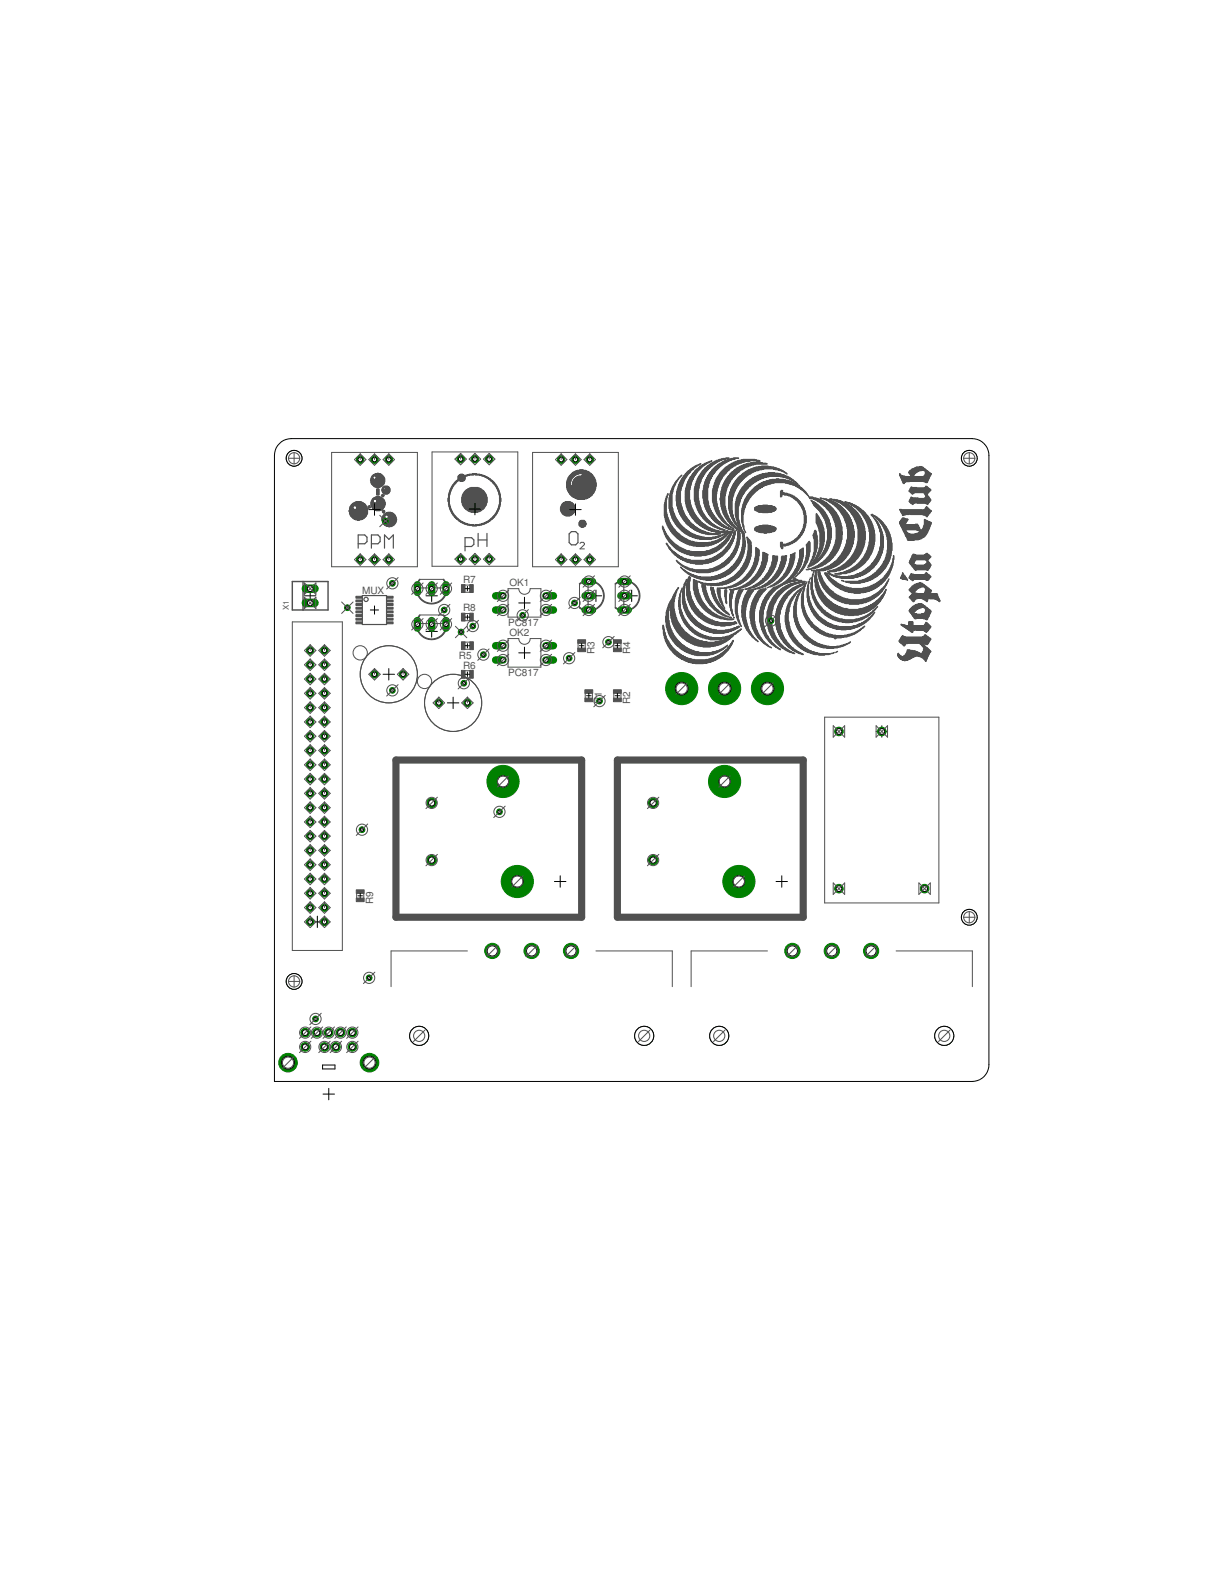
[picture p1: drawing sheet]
<svg xmlns="http://www.w3.org/2000/svg" width="216mm" height="279mm" viewBox="0 0 216 279" stroke-linecap="round" stroke-linejoin="round" font-family="sans-serif">
<defs><g id="words">
<g font-size="1.8" fill="#505050">
<text x="64.3" y="105.5">MUX</text>
<text x="82.3" y="103.6">R7</text>
<text x="90.5" y="104.2">OK1</text>
<text x="82.3" y="108.7">R8</text>
<text x="90.3" y="111.3">PC817</text>
<text x="90.5" y="113.1">OK2</text>
<text x="81.5" y="117.1">R5</text>
<text x="82.3" y="118.8">R6</text>
<text x="105.6" y="116.3" transform="rotate(-90 105.6 116.3)">R3</text>
<text x="112" y="116.3" transform="rotate(-90 112 116.3)">R4</text>
<text x="90.3" y="120.2">PC817</text>
<text x="106.9" y="125.2" transform="rotate(-90 106.9 125.2)">R1</text>
<text x="112" y="125.2" transform="rotate(-90 112 125.2)">R2</text>
<text x="66.3" y="160.7" transform="rotate(-90 66.3 160.7)">R9</text>
</g>
<text font-size="1.4" fill="#505050" x="51.3" y="108.4" transform="rotate(-90 51.3 108.4)">X1</text>
</g></defs>
<g fill="#505050" stroke="#505050" stroke-width=".18">
<path d="M123.5 117.9l1.5 .1z"/>
<path d="M123 117.8l2.7 .1z"/>
<path d="M122.6 117.7l3.3 .1z"/>
<path d="M122.3 117.6l4 .1z"/>
<path d="M122.1 117.5l4.4 .1z"/>
<path d="M121.9 117.5h4.9z"/>
<path d="M164.4 117.5h.2z"/>
<path d="M121.7 117.4l5.2 .1z"/>
<path d="M160.7 117.4l.2 .1z"/>
<path d="M164.4 117.4l.2 .1z"/>
<path d="M121.5 117.3l5.7 .1z"/>
<path d="M160.4 117.3l.9 .1z"/>
<path d="M164.3 117.3l.3 .1z"/>
<path d="M121.3 117.2l2.2 .1z"/>
<path d="M125.4 117.2l1.9 .1z"/>
<path d="M160.2 117.2l1.3 .1z"/>
<path d="M164.3 117.2l.4 .1z"/>
<path d="M121.1 117.1l1.9 .1z"/>
<path d="M125.9 117.1l1.5 .1z"/>
<path d="M160 117.1l1.7 .1z"/>
<path d="M164.2 117.1l.5 .1z"/>
<path d="M121 117l1.7 .1z"/>
<path d="M126.2 117l.2 .1z"/>
<path d="M126.5 117l1.1 .1z"/>
<path d="M159.9 117l1.9 .1z"/>
<path d="M164.1 117l.7 .1z"/>
<path d="M120.8 116.9l1.5 .1z"/>
<path d="M126.4 116.9l.1 .1z"/>
<path d="M126.6 116.9l1.2 .1z"/>
<path d="M159.9 116.9l2.1 .1z"/>
<path d="M164 116.9l.8 .1z"/>
<path d="M120.8 116.9h1.3z"/>
<path d="M126.8 116.9h1.1z"/>
<path d="M159.8 116.9h2.3z"/>
<path d="M163.8 116.9h1z"/>
<path d="M120.6 116.8l1.3 .1z"/>
<path d="M126.9 116.8l.1 .1z"/>
<path d="M127.1 116.8l.9 .1z"/>
<path d="M159.7 116.8l2.6 .1z"/>
<path d="M163.7 116.8l1.1 .1z"/>
<path d="M120.5 116.7l1.3 .1z"/>
<path d="M127.1 116.7l1 .1z"/>
<path d="M159.7 116.7l2.8 .1z"/>
<path d="M163.5 116.7l1.3 .1z"/>
<path d="M120.3 116.6l1.2 .1z"/>
<path d="M127.4 116.6l.9 .1z"/>
<path d="M159.6 116.6l.6 .1z"/>
<path d="M160.5 116.6l2.2 .1z"/>
<path d="M163.2 116.6l1.7 .1z"/>
<path d="M120.2 116.5l1.2 .1z"/>
<path d="M127.4 116.5l1 .1z"/>
<path d="M159.5 116.5l.6 .1z"/>
<path d="M160.6 116.5l4.3 .1z"/>
<path d="M120.2 116.4l1 .1z"/>
<path d="M123.8 116.4l2 .1z"/>
<path d="M127.7 116.4l.8 .1z"/>
<path d="M159.5 116.4l.4 .1z"/>
<path d="M160.8 116.4l4.2 .1z"/>
<path d="M120.1 116.4h1z"/>
<path d="M123.4 116.4h2.8z"/>
<path d="M127.8 116.4h.7z"/>
<path d="M145.5 116.4h1.1z"/>
<path d="M159.5 116.4h.4z"/>
<path d="M160.9 116.4h4.1z"/>
<path d="M119.9 116.3l1 .1z"/>
<path d="M123 116.3l3.6 .1z"/>
<path d="M128 116.3l.6 .1z"/>
<path d="M142.5 116.3l.2 .1z"/>
<path d="M144.8 116.3l2.5 .1z"/>
<path d="M159.5 116.3l.3 .1z"/>
<path d="M160.9 116.3l4.2 .1z"/>
<path d="M119.9 116.2l.9 .1z"/>
<path d="M122.8 116.2l4.1 .1z"/>
<path d="M128 116.2l.7 .1z"/>
<path d="M142.3 116.2l.4 .1z"/>
<path d="M144.4 116.2l3.2 .1z"/>
<path d="M159.5 116.2l.2 .1z"/>
<path d="M161 116.2l4.1 .1z"/>
<path d="M119.7 116.1l1.1 .1z"/>
<path d="M122.5 116.1l4.5 .1z"/>
<path d="M128.2 116.1l.6 .1z"/>
<path d="M141.1 116.1l.1 .1z"/>
<path d="M142 116.1l.4 .1z"/>
<path d="M144.2 116.1l1.4 .1z"/>
<path d="M147.7 116.1l.2 .1z"/>
<path d="M159.6 116.1l.1 .1z"/>
<path d="M161 116.1l2.6 .1z"/>
<path d="M163.8 116.1l1.4 .1z"/>
<path d="M119.7 116l.9 .1z"/>
<path d="M122.4 116l4.9 .1z"/>
<path d="M128.3 116l.6 .1z"/>
<path d="M140.8 116l.3 .1z"/>
<path d="M141.8 116l.5 .1z"/>
<path d="M143.9 116l1.4 .1z"/>
<path d="M148 116l.2 .1z"/>
<path d="M161 116l2.4 .1z"/>
<path d="M163.8 116l1.4 .1z"/>
<path d="M119.6 115.9l.9 .1z"/>
<path d="M122.1 115.9l2.3 .1z"/>
<path d="M126.3 115.9l1.2 .1z"/>
<path d="M128.4 115.9l.6 .1z"/>
<path d="M140.5 115.9l.3 .1z"/>
<path d="M141.6 115.9l.5 .1z"/>
<path d="M143.7 115.9l1.2 .1z"/>
<path d="M148.3 115.9l.1 .1z"/>
<path d="M161.1 115.9l2.1 .1z"/>
<path d="M163.9 115.9l1.4 .1z"/>
<path d="M119.6 115.8l.8 .1z"/>
<path d="M121.9 115.8l2.2 .1z"/>
<path d="M126.6 115.8l1 .1z"/>
<path d="M128.5 115.8l.6 .1z"/>
<path d="M140.3 115.8l.4 .1z"/>
<path d="M141.5 115.8l.5 .1z"/>
<path d="M143.4 115.8l1.3 .1z"/>
<path d="M148.6 115.8l.1 .1z"/>
<path d="M161.1 115.8l2 .1z"/>
<path d="M163.9 115.8l1.5 .1z"/>
<path d="M119.5 115.8h.7z"/>
<path d="M121.8 115.8h1.7z"/>
<path d="M127.1 115.8h.8z"/>
<path d="M128.6 115.8h.5z"/>
<path d="M140 115.8h.5z"/>
<path d="M141.2 115.8h.5z"/>
<path d="M143.3 115.8h1z"/>
<path d="M161.2 115.8h1.6z"/>
<path d="M164 115.8h1.4z"/>
<path d="M119.4 115.7l.8 .1z"/>
<path d="M121.6 115.7l1.8 .1z"/>
<path d="M127.3 115.7l.7 .1z"/>
<path d="M128.7 115.7l.5 .1z"/>
<path d="M140 115.7l.4 .1z"/>
<path d="M141.1 115.7l.4 .1z"/>
<path d="M141.6 115.7v.1z"/>
<path d="M143.1 115.7l1.1 .1z"/>
<path d="M161.2 115.7l1.4 .1z"/>
<path d="M164.1 115.7l1.3 .1z"/>
<path d="M119.3 115.6l.8 .1z"/>
<path d="M121.5 115.6l1.5 .1z"/>
<path d="M123.1 115.6l.1 .1z"/>
<path d="M127.7 115.6l.4 .1z"/>
<path d="M128.8 115.6l.5 .1z"/>
<path d="M139.7 115.6l.5 .1z"/>
<path d="M141 115.6l.6 .1z"/>
<path d="M142.9 115.6l1 .1z"/>
<path d="M161.2 115.6l.9 .1z"/>
<path d="M164.1 115.6l1.2 .1z"/>
<path d="M119.2 115.5l.8 .1z"/>
<path d="M121.3 115.5l1.7 .1z"/>
<path d="M127.8 115.5l.5 .1z"/>
<path d="M129 115.5l.4 .1z"/>
<path d="M139.6 115.5l.5 .1z"/>
<path d="M140.8 115.5l.6 .1z"/>
<path d="M142.7 115.5l1.1 .1z"/>
<path d="M161.2 115.5l.5 .1z"/>
<path d="M164.1 115.5l1.1 .1z"/>
<path d="M119.1 115.4l.8 .1z"/>
<path d="M121.2 115.4l1.5 .1z"/>
<path d="M128 115.4l.4 .1z"/>
<path d="M129 115.4l.5 .1z"/>
<path d="M138.6 115.4l.1 .1z"/>
<path d="M139.4 115.4l.6 .1z"/>
<path d="M140.7 115.4l.5 .1z"/>
<path d="M142.7 115.4l.9 .1z"/>
<path d="M164.1 115.4l1 .1z"/>
<path d="M119.1 115.3l.7 .1z"/>
<path d="M121.1 115.3l1.4 .1z"/>
<path d="M128.1 115.3l.4 .1z"/>
<path d="M129.1 115.3l.4 .1z"/>
<path d="M138.4 115.3l.3 .1z"/>
<path d="M139.4 115.3l.5 .1z"/>
<path d="M140.6 115.3l.5 .1z"/>
<path d="M142.5 115.3l1 .1z"/>
<path d="M164.2 115.3l.8 .1z"/>
<path d="M119.1 115.3h.6z"/>
<path d="M120.9 115.3h1.5z"/>
<path d="M128.4 115.3h.2z"/>
<path d="M129.2 115.3h.4z"/>
<path d="M138.3 115.3h.2z"/>
<path d="M139.2 115.3h.5z"/>
<path d="M140.5 115.3h.5z"/>
<path d="M142.3 115.3h1z"/>
<path d="M164.2 115.3h.7z"/>
<path d="M119 115.2l.7 .1z"/>
<path d="M120.8 115.2l1.4 .1z"/>
<path d="M128.5 115.2l.2 .1z"/>
<path d="M129.3 115.2l.3 .1z"/>
<path d="M138.2 115.2l.1 .1z"/>
<path d="M139 115.2l.6 .1z"/>
<path d="M140.4 115.2l.4 .1z"/>
<path d="M140.9 115.2l.1 .1z"/>
<path d="M142.2 115.2l1 .1z"/>
<path d="M146.9 115.2l1.3 .1z"/>
<path d="M164.2 115.2l.6 .1z"/>
<path d="M118.9 115.1l.7 .1z"/>
<path d="M120.8 115.1l1.3 .1z"/>
<path d="M128.6 115.1l.3 .1z"/>
<path d="M129.3 115.1l.3 .1z"/>
<path d="M137 115.1l.1 .1z"/>
<path d="M138 115.1l.3 .1z"/>
<path d="M138.9 115.1l.6 .1z"/>
<path d="M140.2 115.1l.7 .1z"/>
<path d="M142.2 115.1l.9 .1z"/>
<path d="M146.2 115.1l2.6 .1z"/>
<path d="M164.1 115.1l.7 .1z"/>
<path d="M118.9 115l.6 .1z"/>
<path d="M120.7 115l1.2 .1z"/>
<path d="M128.7 115l.3 .1z"/>
<path d="M129.4 115l.3 .1z"/>
<path d="M136.8 115l.2 .1z"/>
<path d="M137.8 115l.4 .1z"/>
<path d="M138.9 115l.5 .1z"/>
<path d="M140.1 115l.6 .1z"/>
<path d="M142.1 115l.8 .1z"/>
<path d="M145.9 115l3.2 .1z"/>
<path d="M164.1 115l.5 .1z"/>
<path d="M118.8 114.9l.6 .1z"/>
<path d="M120.6 114.9l1.2 .1z"/>
<path d="M124.9 114.9l1.4 .1z"/>
<path d="M128.9 114.9l.2 .1z"/>
<path d="M129.5 114.9l.3 .1z"/>
<path d="M136.7 114.9l.1 .1z"/>
<path d="M137.8 114.9l.2 .1z"/>
<path d="M138.7 114.9l.6 .1z"/>
<path d="M140 114.9l.6 .1z"/>
<path d="M141.9 114.9l.8 .1z"/>
<path d="M145.6 114.9l3.8 .1z"/>
<path d="M164 114.9l.5 .1z"/>
<path d="M118.7 114.8l.7 .1z"/>
<path d="M120.4 114.8l1.3 .1z"/>
<path d="M124.4 114.8l2.5 .1z"/>
<path d="M129 114.8l.1 .1z"/>
<path d="M129.6 114.8l.2 .1z"/>
<path d="M136.5 114.8l.2 .1z"/>
<path d="M137.7 114.8l.2 .1z"/>
<path d="M138.6 114.8l.6 .1z"/>
<path d="M140 114.8l.5 .1z"/>
<path d="M141.8 114.8l.9 .1z"/>
<path d="M145.4 114.8l1.9 .1z"/>
<path d="M148.7 114.8l1 .1z"/>
<path d="M163.9 114.8l.5 .1z"/>
<path d="M118.7 114.7l.6 .1z"/>
<path d="M120.3 114.7l1.3 .1z"/>
<path d="M124 114.7l3.2 .1z"/>
<path d="M129.1 114.7l.2 .1z"/>
<path d="M129.6 114.7l.3 .1z"/>
<path d="M136.4 114.7l.2 .1z"/>
<path d="M137.5 114.7l.4 .1z"/>
<path d="M138.5 114.7l.6 .1z"/>
<path d="M139.9 114.7l.6 .1z"/>
<path d="M141.7 114.7l.9 .1z"/>
<path d="M145.1 114.7l1.7 .1z"/>
<path d="M149.3 114.7l.6 .1z"/>
<path d="M160.6 114.7l.1 .1z"/>
<path d="M163.8 114.7l.5 .1z"/>
<path d="M118.6 114.7h.6z"/>
<path d="M120.2 114.7h1.2z"/>
<path d="M123.7 114.7h3.8z"/>
<path d="M129.2 114.7h.1z"/>
<path d="M129.6 114.7h.4z"/>
<path d="M136.2 114.7h.3z"/>
<path d="M137.4 114.7h.4z"/>
<path d="M138.4 114.7h.6z"/>
<path d="M139.8 114.7h.6z"/>
<path d="M141.6 114.7h.7z"/>
<path d="M142.4 114.7h.1z"/>
<path d="M144.9 114.7h1.6z"/>
<path d="M149.5 114.7h.6z"/>
<path d="M160.5 114.7h.3z"/>
<path d="M163.7 114.7h.6z"/>
<path d="M118.6 114.6l.5 .1z"/>
<path d="M120.2 114.6l1.1 .1z"/>
<path d="M123.4 114.6l4.4 .1z"/>
<path d="M129.7 114.6l.3 .1z"/>
<path d="M136.1 114.6l.3 .1z"/>
<path d="M137.3 114.6l.4 .1z"/>
<path d="M138.3 114.6l.6 .1z"/>
<path d="M139.7 114.6l.6 .1z"/>
<path d="M141.6 114.6l.8 .1z"/>
<path d="M144.7 114.6l1.4 .1z"/>
<path d="M149.9 114.6l.4 .1z"/>
<path d="M160.4 114.6l.5 .1z"/>
<path d="M163.7 114.6l.5 .1z"/>
<path d="M118.6 114.5l.5 .1z"/>
<path d="M120.1 114.5l1.1 .1z"/>
<path d="M123.2 114.5l4.8 .1z"/>
<path d="M129.8 114.5l.3 .1z"/>
<path d="M136 114.5l.3 .1z"/>
<path d="M137.2 114.5l.3 .1z"/>
<path d="M138.3 114.5l.6 .1z"/>
<path d="M139.6 114.5l.6 .1z"/>
<path d="M141.5 114.5l.8 .1z"/>
<path d="M144.6 114.5l1.3 .1z"/>
<path d="M150.1 114.5l.4 .1z"/>
<path d="M160.4 114.5l.5 .1z"/>
<path d="M163.6 114.5l.4 .1z"/>
<path d="M164.6 114.5l.2 .1z"/>
<path d="M118.6 114.4l.5 .1z"/>
<path d="M120 114.4l1.1 .1z"/>
<path d="M123 114.4l5.2 .1z"/>
<path d="M129.8 114.4l.3 .1z"/>
<path d="M135.9 114.4l.2 .1z"/>
<path d="M137.1 114.4l.4 .1z"/>
<path d="M138.2 114.4l.6 .1z"/>
<path d="M139.5 114.4l.7 .1z"/>
<path d="M141.4 114.4l.8 .1z"/>
<path d="M144.4 114.4l1.2 .1z"/>
<path d="M150.4 114.4l.2 .1z"/>
<path d="M160.3 114.4l.7 .1z"/>
<path d="M163.5 114.4l.6 .1z"/>
<path d="M164.3 114.4l.5 .1z"/>
<path d="M118.5 114.3l.5 .1z"/>
<path d="M119.9 114.3l1.1 .1z"/>
<path d="M122.8 114.3l5.6 .1z"/>
<path d="M129.9 114.3l.3 .1z"/>
<path d="M135.7 114.3l.4 .1z"/>
<path d="M137 114.3l.4 .1z"/>
<path d="M138.1 114.3l.6 .1z"/>
<path d="M139.4 114.3l.6 .1z"/>
<path d="M141.3 114.3l.8 .1z"/>
<path d="M144.3 114.3l1.1 .1z"/>
<path d="M150.6 114.3l.2 .1z"/>
<path d="M160.2 114.3l1.1 .1z"/>
<path d="M163.4 114.3l1.5 .1z"/>
<path d="M118.5 114.2l.4 .1z"/>
<path d="M119.9 114.2l1 .1z"/>
<path d="M122.7 114.2l5.8 .1z"/>
<path d="M130 114.2l.2 .1z"/>
<path d="M135.7 114.2l.3 .1z"/>
<path d="M136.9 114.2l.4 .1z"/>
<path d="M138 114.2l.6 .1z"/>
<path d="M139.4 114.2l.6 .1z"/>
<path d="M141.2 114.2l.8 .1z"/>
<path d="M144.2 114.2l1 .1z"/>
<path d="M150.8 114.2l.2 .1z"/>
<path d="M160 114.2l5 .1z"/>
<path d="M118.4 114.2h.5z"/>
<path d="M119.8 114.2h1z"/>
<path d="M122.5 114.2h6.2z"/>
<path d="M130 114.2h.2z"/>
<path d="M135.6 114.2h.3z"/>
<path d="M136.8 114.2h.4z"/>
<path d="M137.9 114.2h.6z"/>
<path d="M139.3 114.2h.7z"/>
<path d="M141.1 114.2h.8z"/>
<path d="M144 114.2h1z"/>
<path d="M159.9 114.2h5.1z"/>
<path d="M118.4 114.1l.5 .1z"/>
<path d="M119.7 114.1l1.1 .1z"/>
<path d="M122.4 114.1l3.3 .1z"/>
<path d="M127 114.1l1.9 .1z"/>
<path d="M130.1 114.1l.1 .1z"/>
<path d="M135.5 114.1l.3 .1z"/>
<path d="M136.7 114.1l.5 .1z"/>
<path d="M137.8 114.1l.7 .1z"/>
<path d="M139.2 114.1l.7 .1z"/>
<path d="M141.1 114.1l.7 .1z"/>
<path d="M143.8 114.1l1.1 .1z"/>
<path d="M151 114.1l.1 .1z"/>
<path d="M159.9 114.1l5.2 .1z"/>
<path d="M118.3 114l.5 .1z"/>
<path d="M119.7 114l.8 .1z"/>
<path d="M120.6 114l.1 .1z"/>
<path d="M122.2 114l2.8 .1z"/>
<path d="M127.6 114l1.5 .1z"/>
<path d="M130.2 114l.1 .1z"/>
<path d="M134.6 114l.1 .1z"/>
<path d="M135.4 114l.3 .1z"/>
<path d="M136.7 114l.4 .1z"/>
<path d="M137.8 114l.6 .1z"/>
<path d="M139.3 114l.5 .1z"/>
<path d="M141.1 114l.6 .1z"/>
<path d="M143.8 114l1 .1z"/>
<path d="M159.8 114l5.4 .1z"/>
<path d="M118.3 113.9l.4 .1z"/>
<path d="M119.6 113.9l1 .1z"/>
<path d="M122 113.9l2.8 .1z"/>
<path d="M127.9 113.9l1.2 .1z"/>
<path d="M130.2 113.9l.1 .1z"/>
<path d="M134.6 113.9v.1z"/>
<path d="M135.3 113.9l.3 .1z"/>
<path d="M136.6 113.9l.4 .1z"/>
<path d="M137.7 113.9l.6 .1z"/>
<path d="M139.1 113.9l.7 .1z"/>
<path d="M140.9 113.9l.8 .1z"/>
<path d="M143.7 113.9l.9 .1z"/>
<path d="M159.8 113.9l5.4 .1z"/>
<path d="M118.2 113.8l.5 .1z"/>
<path d="M119.6 113.8l.9 .1z"/>
<path d="M121.9 113.8l2.5 .1z"/>
<path d="M128.3 113.8l1 .1z"/>
<path d="M130.2 113.8l.1 .1z"/>
<path d="M134.5 113.8l.1 .1z"/>
<path d="M135.2 113.8l.4 .1z"/>
<path d="M136.5 113.8l.5 .1z"/>
<path d="M137.7 113.8l.6 .1z"/>
<path d="M139 113.8l.7 .1z"/>
<path d="M140.9 113.8l.6 .1z"/>
<path d="M141.6 113.8v.1z"/>
<path d="M143.5 113.8l.9 .1z"/>
<path d="M159.8 113.8l5.5 .1z"/>
<path d="M118.2 113.7l.4 .1z"/>
<path d="M119.5 113.7l.9 .1z"/>
<path d="M121.9 113.7l2.2 .1z"/>
<path d="M128.5 113.7l.9 .1z"/>
<path d="M134.3 113.7l.2 .1z"/>
<path d="M135.1 113.7l.4 .1z"/>
<path d="M136.5 113.7l.4 .1z"/>
<path d="M137.6 113.7l.7 .1z"/>
<path d="M139 113.7l.7 .1z"/>
<path d="M140.8 113.7l.8 .1z"/>
<path d="M143.4 113.7l1 .1z"/>
<path d="M159.9 113.7l5.4 .1z"/>
<path d="M118.2 113.6l.4 .1z"/>
<path d="M119.4 113.6l.9 .1z"/>
<path d="M121.7 113.6l2.2 .1z"/>
<path d="M126.2 113.6l1.8 .1z"/>
<path d="M128.8 113.6l.7 .1z"/>
<path d="M134.2 113.6l.2 .1z"/>
<path d="M135.1 113.6l.4 .1z"/>
<path d="M136.4 113.6l.4 .1z"/>
<path d="M137.5 113.6l.7 .1z"/>
<path d="M138.9 113.6l.6 .1z"/>
<path d="M140.7 113.6l.8 .1z"/>
<path d="M143.3 113.6l1 .1z"/>
<path d="M159.9 113.6l5.5 .1z"/>
<path d="M118.2 113.6h.4z"/>
<path d="M119.4 113.6h.8z"/>
<path d="M121.6 113.6h2.1z"/>
<path d="M125.9 113.6h2.4z"/>
<path d="M129 113.6h.6z"/>
<path d="M134.1 113.6h.2z"/>
<path d="M135 113.6h.4z"/>
<path d="M136.3 113.6h.5z"/>
<path d="M137.4 113.6h.7z"/>
<path d="M138.9 113.6h.6z"/>
<path d="M140.7 113.6h.7z"/>
<path d="M143.3 113.6h.8z"/>
<path d="M159.9 113.6h5.5z"/>
<path d="M118.1 113.5l.4 .1z"/>
<path d="M119.3 113.5l.9 .1z"/>
<path d="M121.5 113.5l2 .1z"/>
<path d="M125.4 113.5l3.4 .1z"/>
<path d="M129.1 113.5l.6 .1z"/>
<path d="M134 113.5l.1 .1z"/>
<path d="M134.9 113.5l.4 .1z"/>
<path d="M136.2 113.5l.5 .1z"/>
<path d="M137.4 113.5l.6 .1z"/>
<path d="M138.8 113.5l.6 .1z"/>
<path d="M140.6 113.5l.8 .1z"/>
<path d="M143.1 113.5l.9 .1z"/>
<path d="M148.3 113.5l.2 .1z"/>
<path d="M160 113.5l5.4 .1z"/>
<path d="M118.1 113.4l.4 .1z"/>
<path d="M119.2 113.4l.9 .1z"/>
<path d="M121.3 113.4l2.1 .1z"/>
<path d="M125.2 113.4l3.8 .1z"/>
<path d="M129.1 113.4v.1z"/>
<path d="M129.2 113.4l.6 .1z"/>
<path d="M134 113.4l.1 .1z"/>
<path d="M134.8 113.4l.5 .1z"/>
<path d="M136.1 113.4l.6 .1z"/>
<path d="M137.4 113.4l.6 .1z"/>
<path d="M138.8 113.4l.6 .1z"/>
<path d="M140.5 113.4l.8 .1z"/>
<path d="M143 113.4l.9 .1z"/>
<path d="M148.3 113.4l.3 .1z"/>
<path d="M160 113.4l5.3 .1z"/>
<path d="M118 113.3l.4 .1z"/>
<path d="M119.2 113.3l.9 .1z"/>
<path d="M121.3 113.3l1.9 .1z"/>
<path d="M124.8 113.3l5.1 .1z"/>
<path d="M133.8 113.3l.2 .1z"/>
<path d="M134.7 113.3l.5 .1z"/>
<path d="M136.1 113.3l.5 .1z"/>
<path d="M137.2 113.3l.7 .1z"/>
<path d="M138.7 113.3l.7 .1z"/>
<path d="M140.5 113.3l.7 .1z"/>
<path d="M142.9 113.3l.1 .1z"/>
<path d="M143.1 113.3l.7 .1z"/>
<path d="M148.2 113.3l.3 .1z"/>
<path d="M148.6 113.3l.9 .1z"/>
<path d="M160.1 113.3l5 .1z"/>
<path d="M118 113.2l.4 .1z"/>
<path d="M119.1 113.2l1 .1z"/>
<path d="M121.2 113.2l1.8 .1z"/>
<path d="M124.7 113.2l1.7 .1z"/>
<path d="M128.4 113.2l1.6 .1z"/>
<path d="M133.8 113.2l.2 .1z"/>
<path d="M134.6 113.2l.5 .1z"/>
<path d="M136.1 113.2l.5 .1z"/>
<path d="M137.2 113.2l.7 .1z"/>
<path d="M138.7 113.2l.7 .1z"/>
<path d="M140.5 113.2l.7 .1z"/>
<path d="M142.8 113.2l.9 .1z"/>
<path d="M147.8 113.2l2.1 .1z"/>
<path d="M160.2 113.2l4.8 .1z"/>
<path d="M118 113.1l.4 .1z"/>
<path d="M119.1 113.1l.8 .1z"/>
<path d="M121.1 113.1l1.9 .1z"/>
<path d="M124.4 113.1l1.5 .1z"/>
<path d="M128.9 113.1l1.3 .1z"/>
<path d="M133.6 113.1l.3 .1z"/>
<path d="M134.6 113.1l.4 .1z"/>
<path d="M136 113.1l.5 .1z"/>
<path d="M137.2 113.1l.6 .1z"/>
<path d="M138.6 113.1l.7 .1z"/>
<path d="M140.4 113.1l.7 .1z"/>
<path d="M142.7 113.1l.1 .1z"/>
<path d="M142.9 113.1l.7 .1z"/>
<path d="M147.2 113.1l3.3 .1z"/>
<path d="M160.2 113.1l.7 .1z"/>
<path d="M163.9 113.1l1 .1z"/>
<path d="M118 113.1h.4z"/>
<path d="M119.1 113.1h.8z"/>
<path d="M121 113.1h1.8z"/>
<path d="M124.3 113.1h1.4z"/>
<path d="M129.1 113.1h1.1z"/>
<path d="M133.6 113.1h.3z"/>
<path d="M134.6 113.1h.5z"/>
<path d="M136 113.1h.5z"/>
<path d="M137.2 113.1h.6z"/>
<path d="M138.5 113.1h.7z"/>
<path d="M140.4 113.1h.7z"/>
<path d="M142.7 113.1h.8z"/>
<path d="M147.1 113.1h3.6z"/>
<path d="M160.3 113.1h.3z"/>
<path d="M164.1 113.1h.7z"/>
<path d="M118 113l.3 .1z"/>
<path d="M119.1 113l.7 .1z"/>
<path d="M120.9 113l1.7 .1z"/>
<path d="M124.1 113l1.1 .1z"/>
<path d="M125.3 113l.1 .1z"/>
<path d="M129.6 113l.7 .1z"/>
<path d="M133.5 113l.3 .1z"/>
<path d="M134.5 113l.5 .1z"/>
<path d="M135.9 113l.5 .1z"/>
<path d="M137.1 113l.7 .1z"/>
<path d="M138.5 113l.7 .1z"/>
<path d="M140.3 113l.8 .1z"/>
<path d="M142.7 113l.7 .1z"/>
<path d="M146.7 113l4.3 .1z"/>
<path d="M160.4 113v.1z"/>
<path d="M164.3 113l.4 .1z"/>
<path d="M118 112.9l.3 .1z"/>
<path d="M119 112.9l.7 .1z"/>
<path d="M120.8 112.9l1.7 .1z"/>
<path d="M123.9 112.9l1.2 .1z"/>
<path d="M129.7 112.9l.6 .1z"/>
<path d="M133.5 112.9l.2 .1z"/>
<path d="M134.5 112.9l.5 .1z"/>
<path d="M135.8 112.9l.5 .1z"/>
<path d="M137 112.9l.7 .1z"/>
<path d="M138.5 112.9l.7 .1z"/>
<path d="M140.3 112.9l.7 .1z"/>
<path d="M142.6 112.9l.7 .1z"/>
<path d="M146.6 112.9l1.9 .1z"/>
<path d="M150 112.9l1.2 .1z"/>
<path d="M164.3 112.9l.3 .1z"/>
<path d="M118 112.8l.2 .1z"/>
<path d="M118.9 112.8l.8 .1z"/>
<path d="M120.8 112.8l1.6 .1z"/>
<path d="M123.8 112.8l1.1 .1z"/>
<path d="M129.9 112.8l.5 .1z"/>
<path d="M133.3 112.8l.3 .1z"/>
<path d="M134.4 112.8l.5 .1z"/>
<path d="M135.8 112.8l.4 .1z"/>
<path d="M137 112.8l.7 .1z"/>
<path d="M138.4 112.8l.7 .1z"/>
<path d="M140.2 112.8l.7 .1z"/>
<path d="M142.5 112.8l.8 .1z"/>
<path d="M146.3 112.8l1.6 .1z"/>
<path d="M150.5 112.8l1 .1z"/>
<path d="M164.3 112.8l.1 .1z"/>
<path d="M118 112.7l.2 .1z"/>
<path d="M118.9 112.7l.8 .1z"/>
<path d="M120.7 112.7l1.7 .1z"/>
<path d="M123.7 112.7l1 .1z"/>
<path d="M130.1 112.7l.4 .1z"/>
<path d="M133.3 112.7l.3 .1z"/>
<path d="M134.3 112.7l.5 .1z"/>
<path d="M135.8 112.7l.4 .1z"/>
<path d="M136.9 112.7l.8 .1z"/>
<path d="M138.3 112.7l.8 .1z"/>
<path d="M140.2 112.7l.7 .1z"/>
<path d="M142.4 112.7l.8 .1z"/>
<path d="M146.2 112.7l1.5 .1z"/>
<path d="M150.8 112.7l.8 .1z"/>
<path d="M118 112.6l.2 .1z"/>
<path d="M118.9 112.6l.8 .1z"/>
<path d="M120.7 112.6l1.5 .1z"/>
<path d="M123.5 112.6l1 .1z"/>
<path d="M130.3 112.6l.4 .1z"/>
<path d="M133.2 112.6l.3 .1z"/>
<path d="M134.3 112.6l.5 .1z"/>
<path d="M135.7 112.6l.5 .1z"/>
<path d="M136.9 112.6l.8 .1z"/>
<path d="M138.3 112.6l.7 .1z"/>
<path d="M140.1 112.6l.7 .1z"/>
<path d="M142.3 112.6l.8 .1z"/>
<path d="M146 112.6l1.2 .1z"/>
<path d="M151.2 112.6l.7 .1z"/>
<path d="M117.9 112.5l.3 .1z"/>
<path d="M118.8 112.5l.8 .1z"/>
<path d="M120.6 112.5l1.5 .1z"/>
<path d="M123.4 112.5l1 .1z"/>
<path d="M130.4 112.5l.4 .1z"/>
<path d="M133.1 112.5l.4 .1z"/>
<path d="M134.2 112.5l.5 .1z"/>
<path d="M135.6 112.5l.5 .1z"/>
<path d="M136.8 112.5l.8 .1z"/>
<path d="M138.3 112.5l.7 .1z"/>
<path d="M140.1 112.5l.7 .1z"/>
<path d="M142.3 112.5l.7 .1z"/>
<path d="M145.8 112.5l1.3 .1z"/>
<path d="M151.4 112.5l.6 .1z"/>
<path d="M117.9 112.5h.3z"/>
<path d="M118.8 112.5h.8z"/>
<path d="M120.5 112.5h1.5z"/>
<path d="M123.3 112.5h.8z"/>
<path d="M126.7 112.5h2z"/>
<path d="M130.6 112.5h.3z"/>
<path d="M133.1 112.5h.4z"/>
<path d="M134.1 112.5h.6z"/>
<path d="M135.6 112.5h.5z"/>
<path d="M136.8 112.5h.7z"/>
<path d="M138.3 112.5h.7z"/>
<path d="M140.1 112.5h.6z"/>
<path d="M142.2 112.5h.7z"/>
<path d="M145.6 112.5h1.1z"/>
<path d="M151.7 112.5h.4z"/>
<path d="M117.9 112.4l.2 .1z"/>
<path d="M118.7 112.4l.8 .1z"/>
<path d="M120.4 112.4l1.5 .1z"/>
<path d="M123.2 112.4l.9 .1z"/>
<path d="M126.4 112.4l2.7 .1z"/>
<path d="M130.7 112.4l.3 .1z"/>
<path d="M133 112.4l.4 .1z"/>
<path d="M134.1 112.4l.5 .1z"/>
<path d="M135.6 112.4l.5 .1z"/>
<path d="M136.8 112.4l.7 .1z"/>
<path d="M138.3 112.4l.6 .1z"/>
<path d="M140 112.4l.7 .1z"/>
<path d="M142.2 112.4l.7 .1z"/>
<path d="M145.5 112.4l1.1 .1z"/>
<path d="M151.9 112.4l.4 .1z"/>
<path d="M117.9 112.3l.2 .1z"/>
<path d="M118.7 112.3l.7 .1z"/>
<path d="M120.3 112.3l1.5 .1z"/>
<path d="M123 112.3l.9 .1z"/>
<path d="M126 112.3l3.5 .1z"/>
<path d="M130.8 112.3l.4 .1z"/>
<path d="M132.9 112.3l.5 .1z"/>
<path d="M134.1 112.3l.5 .1z"/>
<path d="M135.6 112.3l.5 .1z"/>
<path d="M136.8 112.3l.7 .1z"/>
<path d="M138.2 112.3l.7 .1z"/>
<path d="M140 112.3l.6 .1z"/>
<path d="M142.1 112.3l.7 .1z"/>
<path d="M145.4 112.3l1.1 .1z"/>
<path d="M152.1 112.3l.3 .1z"/>
<path d="M162 112.3l.2 .1z"/>
<path d="M164.5 112.3l.2 .1z"/>
<path d="M117.9 112.2l.1 .1z"/>
<path d="M118.7 112.2l.7 .1z"/>
<path d="M120.3 112.2l1.4 .1z"/>
<path d="M123 112.2l.8 .1z"/>
<path d="M125.8 112.2l3.8 .1z"/>
<path d="M131 112.2l.3 .1z"/>
<path d="M132.9 112.2l.4 .1z"/>
<path d="M134 112.2l.6 .1z"/>
<path d="M135.5 112.2l.5 .1z"/>
<path d="M136.7 112.2l.7 .1z"/>
<path d="M138.2 112.2l.7 .1z"/>
<path d="M140 112.2l.6 .1z"/>
<path d="M142.1 112.2l.6 .1z"/>
<path d="M145.2 112.2l1.1 .1z"/>
<path d="M152.1 112.2l.5 .1z"/>
<path d="M161.8 112.2l.4 .1z"/>
<path d="M164.4 112.2l.4 .1z"/>
<path d="M117.9 112.1l.1 .1z"/>
<path d="M118.7 112.1l.7 .1z"/>
<path d="M120.2 112.1l1.4 .1z"/>
<path d="M122.9 112.1l.7 .1z"/>
<path d="M125.5 112.1l4.5 .1z"/>
<path d="M131.1 112.1l.2 .1z"/>
<path d="M132.9 112.1l.3 .1z"/>
<path d="M134 112.1l.6 .1z"/>
<path d="M135.5 112.1l.4 .1z"/>
<path d="M136.7 112.1l.7 .1z"/>
<path d="M138.2 112.1l.7 .1z"/>
<path d="M140 112.1l.5 .1z"/>
<path d="M142 112.1l.7 .1z"/>
<path d="M145.1 112.1l1 .1z"/>
<path d="M152.4 112.1l.3 .1z"/>
<path d="M161.7 112.1l.5 .1z"/>
<path d="M164.3 112.1l.5 .1z"/>
<path d="M117.9 112l.1 .1z"/>
<path d="M118.6 112l.8 .1z"/>
<path d="M120.2 112l1.3 .1z"/>
<path d="M122.8 112l.7 .1z"/>
<path d="M125.3 112l4.9 .1z"/>
<path d="M131.2 112l.2 .1z"/>
<path d="M132.8 112l.4 .1z"/>
<path d="M134 112l.6 .1z"/>
<path d="M135.5 112l.5 .1z"/>
<path d="M136.7 112l.6 .1z"/>
<path d="M138.2 112l.7 .1z"/>
<path d="M139.9 112l.6 .1z"/>
<path d="M142 112l.7 .1z"/>
<path d="M145 112l1 .1z"/>
<path d="M152.5 112l.3 .1z"/>
<path d="M161.6 112l.6 .1z"/>
<path d="M164.2 112l.7 .1z"/>
<path d="M117.9 112h.1z"/>
<path d="M118.6 112h.7z"/>
<path d="M120.2 112h1.3z"/>
<path d="M122.6 112h.8z"/>
<path d="M125.1 112h2.3z"/>
<path d="M128.9 112h.1z"/>
<path d="M129.1 112h1.3z"/>
<path d="M131.4 112h.2z"/>
<path d="M132.7 112h.1z"/>
<path d="M132.9 112h.2z"/>
<path d="M134 112h.5z"/>
<path d="M135.4 112h.6z"/>
<path d="M136.7 112h.6z"/>
<path d="M138.1 112h.7z"/>
<path d="M139.9 112h.6z"/>
<path d="M141.9 112h.7z"/>
<path d="M144.9 112h.9z"/>
<path d="M152.7 112h.2z"/>
<path d="M161.5 112h.8z"/>
<path d="M162.5 112h.1z"/>
<path d="M162.7 112h2.3z"/>
<path d="M117.9 111.9l.1 .1z"/>
<path d="M118.6 111.9l.6 .1z"/>
<path d="M120.1 111.9l1.3 .1z"/>
<path d="M122.6 111.9l.7 .1z"/>
<path d="M124.9 111.9l2 .1z"/>
<path d="M129.4 111.9l1.2 .1z"/>
<path d="M131.5 111.9l.1 .1z"/>
<path d="M132.7 111.9l.4 .1z"/>
<path d="M133.9 111.9l.6 .1z"/>
<path d="M135.4 111.9l.5 .1z"/>
<path d="M136.6 111.9l.7 .1z"/>
<path d="M138.1 111.9l.7 .1z"/>
<path d="M139.9 111.9l.6 .1z"/>
<path d="M141.8 111.9l.7 .1z"/>
<path d="M144.8 111.9l.9 .1z"/>
<path d="M149.4 111.9l1 .1z"/>
<path d="M152.7 111.9l.3 .1z"/>
<path d="M161.4 111.9l3.6 .1z"/>
<path d="M117.8 111.8l.2 .1z"/>
<path d="M118.6 111.8l.6 .1z"/>
<path d="M120.1 111.8l1.2 .1z"/>
<path d="M122.4 111.8l.8 .1z"/>
<path d="M124.7 111.8l1.7 .1z"/>
<path d="M129.8 111.8l.9 .1z"/>
<path d="M131.6 111.8l.2 .1z"/>
<path d="M132.6 111.8l.4 .1z"/>
<path d="M133.8 111.8l.6 .1z"/>
<path d="M135.3 111.8l.6 .1z"/>
<path d="M136.6 111.8l.7 .1z"/>
<path d="M138 111.8l.7 .1z"/>
<path d="M139.9 111.8l.6 .1z"/>
<path d="M141.8 111.8l.7 .1z"/>
<path d="M144.7 111.8l.8 .1z"/>
<path d="M148.6 111.8l2.6 .1z"/>
<path d="M152.9 111.8l.2 .1z"/>
<path d="M161.2 111.8l3.9 .1z"/>
<path d="M117.8 111.7l.2 .1z"/>
<path d="M118.6 111.7l.6 .1z"/>
<path d="M120 111.7l1.3 .1z"/>
<path d="M122.4 111.7l.7 .1z"/>
<path d="M124.6 111.7l1.6 .1z"/>
<path d="M130.2 111.7l.6 .1z"/>
<path d="M132.6 111.7l.4 .1z"/>
<path d="M133.8 111.7l.6 .1z"/>
<path d="M135.3 111.7l.5 .1z"/>
<path d="M136.5 111.7l.9 .1z"/>
<path d="M138 111.7l.7 .1z"/>
<path d="M139.8 111.7l.6 .1z"/>
<path d="M141.7 111.7l.7 .1z"/>
<path d="M144.6 111.7l.9 .1z"/>
<path d="M148.3 111.7l3.2 .1z"/>
<path d="M153 111.7l.2 .1z"/>
<path d="M161.1 111.7l4.1 .1z"/>
<path d="M117.8 111.6l.2 .1z"/>
<path d="M118.6 111.6l.5 .1z"/>
<path d="M119.9 111.6l1.3 .1z"/>
<path d="M122.4 111.6l.6 .1z"/>
<path d="M124.4 111.6l1.5 .1z"/>
<path d="M130.3 111.6l.8 .1z"/>
<path d="M132.5 111.6l.4 .1z"/>
<path d="M133.7 111.6l.6 .1z"/>
<path d="M135.3 111.6l.5 .1z"/>
<path d="M136.5 111.6l.8 .1z"/>
<path d="M138 111.6l.7 .1z"/>
<path d="M139.8 111.6l.6 .1z"/>
<path d="M141.7 111.6l.6 .1z"/>
<path d="M144.5 111.6l.9 .1z"/>
<path d="M148 111.6l3.8 .1z"/>
<path d="M153.2 111.6l.1 .1z"/>
<path d="M161 111.6l4.3 .1z"/>
<path d="M117.8 111.5l.2 .1z"/>
<path d="M118.5 111.5l.6 .1z"/>
<path d="M119.9 111.5l1.3 .1z"/>
<path d="M122.3 111.5l.7 .1z"/>
<path d="M124.3 111.5l1.5 .1z"/>
<path d="M130.5 111.5l.7 .1z"/>
<path d="M132.5 111.5l.4 .1z"/>
<path d="M133.7 111.5l.6 .1z"/>
<path d="M135.3 111.5l.5 .1z"/>
<path d="M136.5 111.5l.8 .1z"/>
<path d="M138 111.5l.7 .1z"/>
<path d="M139.8 111.5l.5 .1z"/>
<path d="M141.6 111.5l.7 .1z"/>
<path d="M144.4 111.5l.9 .1z"/>
<path d="M147.8 111.5l4.2 .1z"/>
<path d="M153.2 111.5l.2 .1z"/>
<path d="M160.9 111.5l4.4 .1z"/>
<path d="M117.8 111.4l.2 .1z"/>
<path d="M118.5 111.4l.6 .1z"/>
<path d="M119.8 111.4l1.2 .1z"/>
<path d="M122.2 111.4l.6 .1z"/>
<path d="M124.1 111.4l1.4 .1z"/>
<path d="M130.8 111.4l.5 .1z"/>
<path d="M132.4 111.4l.5 .1z"/>
<path d="M133.7 111.4l.6 .1z"/>
<path d="M135.2 111.4l.6 .1z"/>
<path d="M136.5 111.4l.8 .1z"/>
<path d="M138 111.4l.7 .1z"/>
<path d="M139.7 111.4l.7 .1z"/>
<path d="M141.6 111.4l.6 .1z"/>
<path d="M144.3 111.4l.8 .1z"/>
<path d="M147.5 111.4l4.8 .1z"/>
<path d="M153.3 111.4l.2 .1z"/>
<path d="M160.7 111.4l4.7 .1z"/>
<path d="M117.8 111.4h.2z"/>
<path d="M118.5 111.4h.6z"/>
<path d="M119.8 111.4h1.2z"/>
<path d="M122.1 111.4h.7z"/>
<path d="M124.1 111.4h1.2z"/>
<path d="M130.9 111.4h.5z"/>
<path d="M132.4 111.4h.5z"/>
<path d="M133.6 111.4h.7z"/>
<path d="M135.2 111.4h.6z"/>
<path d="M136.5 111.4h.7z"/>
<path d="M137.9 111.4h.8z"/>
<path d="M139.7 111.4h.7z"/>
<path d="M141.6 111.4h.6z"/>
<path d="M144.2 111.4h.8z"/>
<path d="M147.3 111.4h5.2z"/>
<path d="M153.5 111.4h.1z"/>
<path d="M160.6 111.4h4.8z"/>
<path d="M117.8 111.3l.1 .1z"/>
<path d="M118.4 111.3l.7 .1z"/>
<path d="M119.7 111.3l1.2 .1z"/>
<path d="M122 111.3l.6 .1z"/>
<path d="M123.9 111.3l1.3 .1z"/>
<path d="M131.2 111.3l.1 .1z"/>
<path d="M131.7 111.3l.1 .1z"/>
<path d="M132.4 111.3l.5 .1z"/>
<path d="M133.6 111.3l.7 .1z"/>
<path d="M135.2 111.3l.5 .1z"/>
<path d="M136.5 111.3l.7 .1z"/>
<path d="M137.9 111.3l.8 .1z"/>
<path d="M139.7 111.3l.6 .1z"/>
<path d="M141.6 111.3l.6 .1z"/>
<path d="M144.1 111.3l.8 .1z"/>
<path d="M147.1 111.3l1.9 .1z"/>
<path d="M151.4 111.3l1.3 .1z"/>
<path d="M153.6 111.3l.1 .1z"/>
<path d="M160.4 111.3l5 .1z"/>
<path d="M117.8 111.2l.1 .1z"/>
<path d="M118.4 111.2l.7 .1z"/>
<path d="M119.7 111.2l1.2 .1z"/>
<path d="M121.9 111.2l.6 .1z"/>
<path d="M123.8 111.2l1.2 .1z"/>
<path d="M128 111.2l.9 .1z"/>
<path d="M131.6 111.2l.1 .1z"/>
<path d="M132.4 111.2l.5 .1z"/>
<path d="M133.6 111.2l.6 .1z"/>
<path d="M135.1 111.2l.6 .1z"/>
<path d="M136.4 111.2l.8 .1z"/>
<path d="M137.9 111.2l.7 .1z"/>
<path d="M139.7 111.2l.6 .1z"/>
<path d="M141.6 111.2l.5 .1z"/>
<path d="M144.1 111.2l.7 .1z"/>
<path d="M147 111.2l1.7 .1z"/>
<path d="M151.6 111.2l1.2 .1z"/>
<path d="M160.4 111.2l4.9 .1z"/>
<path d="M117.8 111.1l.1 .1z"/>
<path d="M118.4 111.1l.6 .1z"/>
<path d="M119.7 111.1l1.1 .1z"/>
<path d="M121.9 111.1l.6 .1z"/>
<path d="M123.6 111.1l1.2 .1z"/>
<path d="M127.2 111.1l2.5 .1z"/>
<path d="M131.6 111.1l.1 .1z"/>
<path d="M132.3 111.1l.5 .1z"/>
<path d="M133.6 111.1l.6 .1z"/>
<path d="M135.1 111.1l.6 .1z"/>
<path d="M136.4 111.1l.8 .1z"/>
<path d="M137.9 111.1l.7 .1z"/>
<path d="M139.7 111.1l.6 .1z"/>
<path d="M141.5 111.1l.6 .1z"/>
<path d="M144 111.1l.7 .1z"/>
<path d="M146.7 111.1l1.6 .1z"/>
<path d="M152.1 111.1l.9 .1z"/>
<path d="M160.2 111.1l.8 .1z"/>
<path d="M161.5 111.1l.7 .1z"/>
<path d="M164.3 111.1l.9 .1z"/>
<path d="M118.4 111l.6 .1z"/>
<path d="M119.7 111l1.1 .1z"/>
<path d="M121.9 111l.5 .1z"/>
<path d="M123.5 111l1.2 .1z"/>
<path d="M126.9 111l3.1 .1z"/>
<path d="M131.5 111l.1 .1z"/>
<path d="M132.3 111l.5 .1z"/>
<path d="M133.5 111l.7 .1z"/>
<path d="M135.1 111l.5 .1z"/>
<path d="M136.4 111l.8 .1z"/>
<path d="M137.8 111l.8 .1z"/>
<path d="M139.7 111l.5 .1z"/>
<path d="M141.5 111l.6 .1z"/>
<path d="M143.9 111l.7 .1z"/>
<path d="M146.6 111l1.4 .1z"/>
<path d="M152.3 111l.9 .1z"/>
<path d="M160.1 111l.4 .1z"/>
<path d="M160.6 111l.1 .1z"/>
<path d="M161.5 111l.7 .1z"/>
<path d="M164.3 111l.8 .1z"/>
<path d="M118.4 110.9l.6 .1z"/>
<path d="M119.6 110.9l1.2 .1z"/>
<path d="M121.8 110.9l.6 .1z"/>
<path d="M123.5 110.9l1.1 .1z"/>
<path d="M126.6 110.9l3.7 .1z"/>
<path d="M131.5 110.9l.1 .1z"/>
<path d="M132.3 110.9l.5 .1z"/>
<path d="M133.5 110.9l.6 .1z"/>
<path d="M135.1 110.9l.5 .1z"/>
<path d="M136.3 110.9l.9 .1z"/>
<path d="M137.8 110.9l.8 .1z"/>
<path d="M139.6 110.9l.6 .1z"/>
<path d="M141.4 110.9l.7 .1z"/>
<path d="M143.8 110.9l.7 .1z"/>
<path d="M146.5 110.9l1.3 .1z"/>
<path d="M152.5 110.9l.8 .1z"/>
<path d="M160.1 110.9l.2 .1z"/>
<path d="M161.5 110.9l.7 .1z"/>
<path d="M164.3 110.9l.7 .1z"/>
<path d="M118.4 110.8l.6 .1z"/>
<path d="M119.6 110.8l1.1 .1z"/>
<path d="M121.7 110.8l.6 .1z"/>
<path d="M123.4 110.8l1.1 .1z"/>
<path d="M126.3 110.8l4.3 .1z"/>
<path d="M131.4 110.8l.1 .1z"/>
<path d="M132.2 110.8l.6 .1z"/>
<path d="M133.5 110.8l.6 .1z"/>
<path d="M135.1 110.8l.5 .1z"/>
<path d="M136.3 110.8l.9 .1z"/>
<path d="M137.8 110.8l.8 .1z"/>
<path d="M139.6 110.8l.6 .1z"/>
<path d="M141.4 110.8l.5 .1z"/>
<path d="M143.8 110.8l.6 .1z"/>
<path d="M146.4 110.8l1.3 .1z"/>
<path d="M152.7 110.8l.7 .1z"/>
<path d="M161.5 110.8l.7 .1z"/>
<path d="M164.4 110.8l.5 .1z"/>
<path d="M118.4 110.8h.5z"/>
<path d="M119.6 110.8h1.1z"/>
<path d="M121.7 110.8h.5z"/>
<path d="M123.3 110.8h1z"/>
<path d="M126.1 110.8h4.8z"/>
<path d="M131.3 110.8h.2z"/>
<path d="M132.2 110.8h.5z"/>
<path d="M133.5 110.8h.6z"/>
<path d="M135.1 110.8h.5z"/>
<path d="M136.3 110.8h.8z"/>
<path d="M137.8 110.8h.8z"/>
<path d="M139.6 110.8h.6z"/>
<path d="M141.4 110.8h.5z"/>
<path d="M143.7 110.8h.7z"/>
<path d="M146.2 110.8h1.2z"/>
<path d="M153 110.8h.4z"/>
<path d="M153.5 110.8h.1z"/>
<path d="M161.5 110.8h.7z"/>
<path d="M164.4 110.8h.4z"/>
<path d="M118.4 110.7l.5 .1z"/>
<path d="M119.5 110.7l1.1 .1z"/>
<path d="M121.6 110.7l.6 .1z"/>
<path d="M123.2 110.7l1 .1z"/>
<path d="M125.9 110.7l5 .1z"/>
<path d="M131.3 110.7l.2 .1z"/>
<path d="M132.2 110.7l.5 .1z"/>
<path d="M133.5 110.7l.6 .1z"/>
<path d="M135 110.7l.6 .1z"/>
<path d="M136.3 110.7l.8 .1z"/>
<path d="M137.8 110.7l.7 .1z"/>
<path d="M139.6 110.7l.6 .1z"/>
<path d="M141.4 110.7l.5 .1z"/>
<path d="M143.7 110.7l.7 .1z"/>
<path d="M146.1 110.7l1.1 .1z"/>
<path d="M153.1 110.7l.6 .1z"/>
<path d="M161.5 110.7l.7 .1z"/>
<path d="M164.5 110.7l.3 .1z"/>
<path d="M118.4 110.6l.5 .1z"/>
<path d="M119.5 110.6l1 .1z"/>
<path d="M121.5 110.6l.6 .1z"/>
<path d="M123.1 110.6l1 .1z"/>
<path d="M125.7 110.6l2.2 .1z"/>
<path d="M130.2 110.6l.6 .1z"/>
<path d="M131.3 110.6l.1 .1z"/>
<path d="M132.1 110.6l.6 .1z"/>
<path d="M133.5 110.6l.6 .1z"/>
<path d="M135.1 110.6l.5 .1z"/>
<path d="M136.3 110.6l.8 .1z"/>
<path d="M137.8 110.6l.7 .1z"/>
<path d="M139.6 110.6l.6 .1z"/>
<path d="M141.3 110.6l.6 .1z"/>
<path d="M143.6 110.6l.7 .1z"/>
<path d="M146 110.6l1.1 .1z"/>
<path d="M150.2 110.6l.8 .1z"/>
<path d="M153.3 110.6l.5 .1z"/>
<path d="M161.5 110.6l.7 .1z"/>
<path d="M164.5 110.6l.1 .1z"/>
<path d="M118.3 110.5l.6 .1z"/>
<path d="M119.4 110.5l1.1 .1z"/>
<path d="M121.5 110.5l.5 .1z"/>
<path d="M123 110.5l1 .1z"/>
<path d="M125.6 110.5l2 .1z"/>
<path d="M130.5 110.5l.2 .1z"/>
<path d="M131.3 110.5l.1 .1z"/>
<path d="M132.1 110.5l.6 .1z"/>
<path d="M133.5 110.5l.6 .1z"/>
<path d="M135.1 110.5l.5 .1z"/>
<path d="M136.3 110.5l.8 .1z"/>
<path d="M137.8 110.5l.7 .1z"/>
<path d="M139.5 110.5l.7 .1z"/>
<path d="M141.3 110.5l.5 .1z"/>
<path d="M143.5 110.5l.7 .1z"/>
<path d="M145.9 110.5l1 .1z"/>
<path d="M149.6 110.5l2 .1z"/>
<path d="M153.4 110.5l.5 .1z"/>
<path d="M161.5 110.5l.7 .1z"/>
<path d="M118.3 110.4l.6 .1z"/>
<path d="M119.4 110.4l1 .1z"/>
<path d="M121.4 110.4l.6 .1z"/>
<path d="M123 110.4l.9 .1z"/>
<path d="M125.3 110.4l1.8 .1z"/>
<path d="M131.2 110.4l.2 .1z"/>
<path d="M132.1 110.4l.5 .1z"/>
<path d="M133.5 110.4l.6 .1z"/>
<path d="M135 110.4l.6 .1z"/>
<path d="M136.3 110.4l.8 .1z"/>
<path d="M137.8 110.4l.7 .1z"/>
<path d="M139.5 110.4l.6 .1z"/>
<path d="M141.2 110.4l.6 .1z"/>
<path d="M143.5 110.4l.6 .1z"/>
<path d="M145.8 110.4l1 .1z"/>
<path d="M149.1 110.4l3 .1z"/>
<path d="M153.6 110.4l.4 .1z"/>
<path d="M118.3 110.3l.6 .1z"/>
<path d="M119.4 110.3l1 .1z"/>
<path d="M121.4 110.3l.5 .1z"/>
<path d="M122.9 110.3l.9 .1z"/>
<path d="M125.2 110.3l1.7 .1z"/>
<path d="M131.2 110.3l.1 .1z"/>
<path d="M132 110.3l.6 .1z"/>
<path d="M133.5 110.3l.5 .1z"/>
<path d="M135 110.3l.6 .1z"/>
<path d="M136.3 110.3l.8 .1z"/>
<path d="M137.8 110.3l.7 .1z"/>
<path d="M139.5 110.3l.6 .1z"/>
<path d="M141.2 110.3l.5 .1z"/>
<path d="M143.4 110.3l.6 .1z"/>
<path d="M145.7 110.3l1 .1z"/>
<path d="M148.8 110.3l3.5 .1z"/>
<path d="M153.7 110.3l.4 .1z"/>
<path d="M118.3 110.3h.6z"/>
<path d="M119.4 110.3h.9z"/>
<path d="M121.3 110.3h.6z"/>
<path d="M122.8 110.3h.9z"/>
<path d="M125.1 110.3h1.6z"/>
<path d="M131.2 110.3h.1z"/>
<path d="M132 110.3h.6z"/>
<path d="M133.4 110.3h.6z"/>
<path d="M135 110.3h.6z"/>
<path d="M136.3 110.3h.8z"/>
<path d="M137.8 110.3h.7z"/>
<path d="M139.5 110.3h.6z"/>
<path d="M141.2 110.3h.5z"/>
<path d="M143.3 110.3h.6z"/>
<path d="M145.5 110.3h1.1z"/>
<path d="M148.5 110.3h4.2z"/>
<path d="M153.8 110.3h.5z"/>
<path d="M118.3 110.2l.5 .1z"/>
<path d="M119.4 110.2l.9 .1z"/>
<path d="M121.3 110.2l.6 .1z"/>
<path d="M122.7 110.2l.9 .1z"/>
<path d="M125 110.2l1.3 .1z"/>
<path d="M126.4 110.2l.2 .1z"/>
<path d="M131.1 110.2l.2 .1z"/>
<path d="M132 110.2l.6 .1z"/>
<path d="M133.4 110.2l.6 .1z"/>
<path d="M135 110.2l.6 .1z"/>
<path d="M136.3 110.2l.8 .1z"/>
<path d="M137.8 110.2l.7 .1z"/>
<path d="M139.5 110.2l.5 .1z"/>
<path d="M141.2 110.2l.5 .1z"/>
<path d="M143.3 110.2l.6 .1z"/>
<path d="M145.5 110.2l1 .1z"/>
<path d="M148.3 110.2l4.5 .1z"/>
<path d="M153.9 110.2l.4 .1z"/>
<path d="M118.3 110.1l.5 .1z"/>
<path d="M119.3 110.1l.9 .1z"/>
<path d="M121.3 110.1l.5 .1z"/>
<path d="M122.6 110.1l.1 .1z"/>
<path d="M122.8 110.1l.7 .1z"/>
<path d="M124.8 110.1l1.5 .1z"/>
<path d="M129.1 110.1l1.1 .1z"/>
<path d="M131.1 110.1l.2 .1z"/>
<path d="M132 110.1l.5 .1z"/>
<path d="M133.4 110.1l.6 .1z"/>
<path d="M135 110.1l.6 .1z"/>
<path d="M136.3 110.1l.8 .1z"/>
<path d="M137.8 110.1l.7 .1z"/>
<path d="M139.5 110.1l.5 .1z"/>
<path d="M141.2 110.1l.5 .1z"/>
<path d="M143.3 110.1l.5 .1z"/>
<path d="M145.4 110.1l.8 .1z"/>
<path d="M148 110.1l1.9 .1z"/>
<path d="M150 110.1l.1 .1z"/>
<path d="M151.8 110.1l1.4 .1z"/>
<path d="M154.1 110.1l.2 .1z"/>
<path d="M154.3 110.1l.1 .1z"/>
<path d="M164.6 110.1l.2 .1z"/>
<path d="M118.3 110l.5 .1z"/>
<path d="M119.3 110l.9 .1z"/>
<path d="M121.3 110l.4 .1z"/>
<path d="M122.6 110l.9 .1z"/>
<path d="M124.7 110l1.5 .1z"/>
<path d="M128.6 110l1.8 .1z"/>
<path d="M131 110l.3 .1z"/>
<path d="M131.9 110l.6 .1z"/>
<path d="M133.4 110l.6 .1z"/>
<path d="M135 110l.6 .1z"/>
<path d="M136.3 110l.8 .1z"/>
<path d="M137.8 110l.7 .1z"/>
<path d="M139.5 110l.5 .1z"/>
<path d="M141.1 110l.6 .1z"/>
<path d="M143.3 110l.5 .1z"/>
<path d="M145.3 110l.9 .1z"/>
<path d="M147.9 110l1.8 .1z"/>
<path d="M152.1 110l1.1 .1z"/>
<path d="M154.2 110l.2 .1z"/>
<path d="M164.4 110l.4 .1z"/>
<path d="M118.3 109.9l.5 .1z"/>
<path d="M119.3 109.9l.9 .1z"/>
<path d="M121.2 109.9l.5 .1z"/>
<path d="M122.5 109.9l.9 .1z"/>
<path d="M124.6 109.9l1.3 .1z"/>
<path d="M128 109.9l1.2 .1z"/>
<path d="M131 109.9l.2 .1z"/>
<path d="M131.9 109.9l.6 .1z"/>
<path d="M133.4 109.9l.6 .1z"/>
<path d="M135 109.9l.6 .1z"/>
<path d="M136.2 109.9l.9 .1z"/>
<path d="M137.8 109.9l.7 .1z"/>
<path d="M139.5 109.9l.5 .1z"/>
<path d="M141.1 109.9l.5 .1z"/>
<path d="M143.2 109.9l.6 .1z"/>
<path d="M145.2 109.9l.8 .1z"/>
<path d="M147.7 109.9l1.4 .1z"/>
<path d="M152.6 109.9l.9 .1z"/>
<path d="M154.3 109.9l.1 .1z"/>
<path d="M154.5 109.9l.1 .1z"/>
<path d="M162.6 109.9l.2 .1z"/>
<path d="M164.1 109.9l.7 .1z"/>
<path d="M118.3 109.8l.5 .1z"/>
<path d="M119.2 109.8l1 .1z"/>
<path d="M121.2 109.8l.4 .1z"/>
<path d="M122.4 109.8l.9 .1z"/>
<path d="M124.5 109.8l1.3 .1z"/>
<path d="M127.9 109.8l1.1 .1z"/>
<path d="M131 109.8l.2 .1z"/>
<path d="M131.9 109.8l.6 .1z"/>
<path d="M133.3 109.8l.7 .1z"/>
<path d="M135 109.8l.6 .1z"/>
<path d="M136.2 109.8l.9 .1z"/>
<path d="M137.8 109.8l.7 .1z"/>
<path d="M139.5 109.8l.5 .1z"/>
<path d="M141.1 109.8l.5 .1z"/>
<path d="M143.2 109.8l.5 .1z"/>
<path d="M145.1 109.8l.9 .1z"/>
<path d="M147.6 109.8l1.3 .1z"/>
<path d="M152.8 109.8l.8 .1z"/>
<path d="M154.3 109.8l.3 .1z"/>
<path d="M162.5 109.8l2.3 .1z"/>
<path d="M118.3 109.7l.5 .1z"/>
<path d="M119.2 109.7l1 .1z"/>
<path d="M121.1 109.7l.4 .1z"/>
<path d="M122.4 109.7l.8 .1z"/>
<path d="M124.4 109.7l1.3 .1z"/>
<path d="M127.5 109.7l1.1 .1z"/>
<path d="M129.7 109.7l.3 .1z"/>
<path d="M130.4 109.7l.1 .1z"/>
<path d="M130.9 109.7l.3 .1z"/>
<path d="M131.9 109.7l.6 .1z"/>
<path d="M133.3 109.7l.7 .1z"/>
<path d="M135 109.7l.6 .1z"/>
<path d="M136.2 109.7l.9 .1z"/>
<path d="M137.8 109.7l.7 .1z"/>
<path d="M139.5 109.7l.5 .1z"/>
<path d="M141.1 109.7l.5 .1z"/>
<path d="M143.1 109.7l.6 .1z"/>
<path d="M145 109.7l.9 .1z"/>
<path d="M147.3 109.7l1.4 .1z"/>
<path d="M153 109.7l.1 .1z"/>
<path d="M153.2 109.7l.6 .1z"/>
<path d="M154.4 109.7l.3 .1z"/>
<path d="M162.4 109.7l2.5 .1z"/>
<path d="M118.3 109.7h.5z"/>
<path d="M119.2 109.7h1z"/>
<path d="M121.1 109.7h.4z"/>
<path d="M122.4 109.7h.7z"/>
<path d="M124.2 109.7h1.4z"/>
<path d="M127.4 109.7h1.1z"/>
<path d="M129.6 109.7h.3z"/>
<path d="M130.3 109.7h.1z"/>
<path d="M130.9 109.7h.3z"/>
<path d="M131.8 109.7h.7z"/>
<path d="M133.3 109.7h.7z"/>
<path d="M135 109.7h.6z"/>
<path d="M136.2 109.7h.9z"/>
<path d="M137.8 109.7h.7z"/>
<path d="M139.5 109.7h.5z"/>
<path d="M141.1 109.7h.5z"/>
<path d="M143.1 109.7h.5z"/>
<path d="M145 109.7h.8z"/>
<path d="M147.2 109.7h1.3z"/>
<path d="M153.2 109.7h.7z"/>
<path d="M154.6 109.7h.2z"/>
<path d="M162.4 109.7h2.5z"/>
<path d="M118.3 109.6l.5 .1z"/>
<path d="M119.2 109.6l.9 .1z"/>
<path d="M121.1 109.6l.4 .1z"/>
<path d="M122.3 109.6l.7 .1z"/>
<path d="M124.1 109.6l1.3 .1z"/>
<path d="M127.1 109.6l1 .1z"/>
<path d="M129.1 109.6l.4 .1z"/>
<path d="M130.9 109.6l.3 .1z"/>
<path d="M131.8 109.6l.6 .1z"/>
<path d="M133.3 109.6l.7 .1z"/>
<path d="M135 109.6l.6 .1z"/>
<path d="M136.3 109.6l.8 .1z"/>
<path d="M137.8 109.6l.7 .1z"/>
<path d="M139.5 109.6l.5 .1z"/>
<path d="M141.1 109.6l.5 .1z"/>
<path d="M143 109.6l.5 .1z"/>
<path d="M144.9 109.6l.7 .1z"/>
<path d="M147.1 109.6l1.1 .1z"/>
<path d="M153.5 109.6l.6 .1z"/>
<path d="M154.7 109.6l.2 .1z"/>
<path d="M162.3 109.6l2.7 .1z"/>
<path d="M118.3 109.5l.5 .1z"/>
<path d="M119.2 109.5l.8 .1z"/>
<path d="M121 109.5l.4 .1z"/>
<path d="M122.2 109.5l.8 .1z"/>
<path d="M124.1 109.5l1.2 .1z"/>
<path d="M126.9 109.5l.8 .1z"/>
<path d="M127.8 109.5l.2 .1z"/>
<path d="M129 109.5l.4 .1z"/>
<path d="M130.8 109.5l.4 .1z"/>
<path d="M131.8 109.5l.6 .1z"/>
<path d="M133.3 109.5l.7 .1z"/>
<path d="M135 109.5l.6 .1z"/>
<path d="M136.3 109.5l.8 .1z"/>
<path d="M137.8 109.5l.7 .1z"/>
<path d="M139.5 109.5l.5 .1z"/>
<path d="M141.1 109.5l.5 .1z"/>
<path d="M143 109.5l.5 .1z"/>
<path d="M144.9 109.5l.6 .1z"/>
<path d="M147 109.5l1.1 .1z"/>
<path d="M153.7 109.5l.1 .1z"/>
<path d="M153.8 109.5l.4 .1z"/>
<path d="M154.8 109.5l.1 .1z"/>
<path d="M162.2 109.5l2.9 .1z"/>
<path d="M118.4 109.4l.4 .1z"/>
<path d="M119.2 109.4l.9 .1z"/>
<path d="M121 109.4l.4 .1z"/>
<path d="M122.2 109.4l.8 .1z"/>
<path d="M124 109.4l1.2 .1z"/>
<path d="M126.7 109.4l.9 .1z"/>
<path d="M128.6 109.4l.5 .1z"/>
<path d="M130.2 109.4l.1 .1z"/>
<path d="M130.8 109.4l.4 .1z"/>
<path d="M131.8 109.4l.6 .1z"/>
<path d="M133.3 109.4l.7 .1z"/>
<path d="M135 109.4l.6 .1z"/>
<path d="M136.3 109.4l.8 .1z"/>
<path d="M137.8 109.4l.7 .1z"/>
<path d="M139.5 109.4l.5 .1z"/>
<path d="M141.1 109.4l.5 .1z"/>
<path d="M142.9 109.4l.5 .1z"/>
<path d="M144.8 109.4l.7 .1z"/>
<path d="M146.8 109.4l1 .1z"/>
<path d="M153.8 109.4l.5 .1z"/>
<path d="M154.9 109.4l.1 .1z"/>
<path d="M162.1 109.4l3 .1z"/>
<path d="M118.4 109.3l.4 .1z"/>
<path d="M119.1 109.3l1 .1z"/>
<path d="M120.9 109.3l.4 .1z"/>
<path d="M122.1 109.3l.8 .1z"/>
<path d="M123.9 109.3l1.2 .1z"/>
<path d="M126.6 109.3l.9 .1z"/>
<path d="M128.5 109.3l.5 .1z"/>
<path d="M130.2 109.3l.1 .1z"/>
<path d="M130.8 109.3l.3 .1z"/>
<path d="M131.8 109.3l.6 .1z"/>
<path d="M133.3 109.3l.7 .1z"/>
<path d="M135 109.3l.6 .1z"/>
<path d="M136.3 109.3l.8 .1z"/>
<path d="M137.8 109.3l.7 .1z"/>
<path d="M139.5 109.3l.5 .1z"/>
<path d="M141.1 109.3l.5 .1z"/>
<path d="M142.9 109.3l.5 .1z"/>
<path d="M144.7 109.3l.7 .1z"/>
<path d="M146.7 109.3l1 .1z"/>
<path d="M150.8 109.3l.9 .1z"/>
<path d="M154 109.3l.4 .1z"/>
<path d="M154.9 109.3l.2 .1z"/>
<path d="M162.1 109.3l3 .1z"/>
<path d="M118.4 109.2l.4 .1z"/>
<path d="M119.1 109.2l.9 .1z"/>
<path d="M120.9 109.2l.4 .1z"/>
<path d="M122.1 109.2l.7 .1z"/>
<path d="M123.8 109.2l1.1 .1z"/>
<path d="M126.4 109.2l1 .1z"/>
<path d="M128.3 109.2l.4 .1z"/>
<path d="M129.6 109.2v.1z"/>
<path d="M130.2 109.2l.1 .1z"/>
<path d="M130.8 109.2l.3 .1z"/>
<path d="M131.8 109.2l.6 .1z"/>
<path d="M133.3 109.2l.7 .1z"/>
<path d="M135 109.2l.6 .1z"/>
<path d="M136.3 109.2l.8 .1z"/>
<path d="M137.8 109.2l.7 .1z"/>
<path d="M139.6 109.2l.4 .1z"/>
<path d="M141.1 109.2l.5 .1z"/>
<path d="M142.8 109.2l.5 .1z"/>
<path d="M144.6 109.2l.8 .1z"/>
<path d="M146.6 109.2l1 .1z"/>
<path d="M150 109.2l2.6 .1z"/>
<path d="M154.2 109.2l.4 .1z"/>
<path d="M155 109.2l.1 .1z"/>
<path d="M162.1 109.2l3.1 .1z"/>
<path d="M118.4 109.2h.4z"/>
<path d="M119.1 109.2h.9z"/>
<path d="M120.9 109.2h.4z"/>
<path d="M122 109.2h.7z"/>
<path d="M123.7 109.2h1.2z"/>
<path d="M126.3 109.2h1z"/>
<path d="M128.2 109.2h.4z"/>
<path d="M129.5 109.2h.1z"/>
<path d="M130.8 109.2h.3z"/>
<path d="M131.8 109.2h.6z"/>
<path d="M133.3 109.2h.7z"/>
<path d="M135 109.2h.6z"/>
<path d="M136.3 109.2h.8z"/>
<path d="M137.8 109.2h.8z"/>
<path d="M139.6 109.2h.4z"/>
<path d="M141.1 109.2h.4z"/>
<path d="M142.8 109.2h.5z"/>
<path d="M144.6 109.2h.7z"/>
<path d="M146.6 109.2h.8z"/>
<path d="M149.7 109.2h3.1z"/>
<path d="M154.3 109.2h.3z"/>
<path d="M155.1 109.2h.1z"/>
<path d="M162 109.2h3.2z"/>
<path d="M118.4 109.1l.4 .1z"/>
<path d="M119.1 109.1l.9 .1z"/>
<path d="M120.8 109.1l.5 .1z"/>
<path d="M121.9 109.1l.8 .1z"/>
<path d="M123.6 109.1l1.2 .1z"/>
<path d="M126.2 109.1l.8 .1z"/>
<path d="M128 109.1l.5 .1z"/>
<path d="M129.3 109.1l.2 .1z"/>
<path d="M130.1 109.1l.1 .1z"/>
<path d="M130.7 109.1l.4 .1z"/>
<path d="M131.8 109.1l.6 .1z"/>
<path d="M133.3 109.1l.7 .1z"/>
<path d="M135 109.1l.7 .1z"/>
<path d="M136.3 109.1l.8 .1z"/>
<path d="M137.8 109.1l.8 .1z"/>
<path d="M139.6 109.1l.4 .1z"/>
<path d="M141.1 109.1l.4 .1z"/>
<path d="M142.8 109.1l.5 .1z"/>
<path d="M144.5 109.1l.7 .1z"/>
<path d="M146.4 109.1l.9 .1z"/>
<path d="M149.4 109.1l3.8 .1z"/>
<path d="M154.4 109.1l.4 .1z"/>
<path d="M155.1 109.1l.2 .1z"/>
<path d="M162 109.1l.4 .1z"/>
<path d="M162.5 109.1l.4 .1z"/>
<path d="M163.7 109.1l1.6 .1z"/>
<path d="M118.4 109l.4 .1z"/>
<path d="M119.1 109l.8 .1z"/>
<path d="M120.8 109l.5 .1z"/>
<path d="M121.9 109l.7 .1z"/>
<path d="M123.5 109l1.2 .1z"/>
<path d="M126 109l.9 .1z"/>
<path d="M127.9 109l.5 .1z"/>
<path d="M129.1 109l.4 .1z"/>
<path d="M130.1 109l.1 .1z"/>
<path d="M130.7 109l.4 .1z"/>
<path d="M131.8 109l.6 .1z"/>
<path d="M133.3 109l.7 .1z"/>
<path d="M135 109l.7 .1z"/>
<path d="M136.3 109l.9 .1z"/>
<path d="M137.9 109l.7 .1z"/>
<path d="M139.6 109l.5 .1z"/>
<path d="M141.1 109l.4 .1z"/>
<path d="M142.7 109l.6 .1z"/>
<path d="M144.5 109l.6 .1z"/>
<path d="M146.3 109l.9 .1z"/>
<path d="M149.2 109l4.1 .1z"/>
<path d="M154.5 109l.4 .1z"/>
<path d="M155.2 109l.1 .1z"/>
<path d="M161.9 109l.5 .1z"/>
<path d="M164.2 109l1.1 .1z"/>
<path d="M118.4 108.9l.4 .1z"/>
<path d="M119.1 108.9l.8 .1z"/>
<path d="M120.8 108.9l.5 .1z"/>
<path d="M121.9 108.9l.7 .1z"/>
<path d="M123.5 108.9l1.1 .1z"/>
<path d="M125.9 108.9l.9 .1z"/>
<path d="M127.7 108.9l.5 .1z"/>
<path d="M129 108.9l.3 .1z"/>
<path d="M130 108.9l.2 .1z"/>
<path d="M130.7 108.9l.3 .1z"/>
<path d="M131.8 108.9l.6 .1z"/>
<path d="M133.3 108.9l.7 .1z"/>
<path d="M135 108.9l.7 .1z"/>
<path d="M136.3 108.9l.9 .1z"/>
<path d="M137.9 108.9l.8 .1z"/>
<path d="M139.6 108.9l.5 .1z"/>
<path d="M141.1 108.9l.4 .1z"/>
<path d="M142.7 108.9l.5 .1z"/>
<path d="M144.4 108.9l.6 .1z"/>
<path d="M146.2 108.9l.9 .1z"/>
<path d="M148.8 108.9l4.9 .1z"/>
<path d="M154.7 108.9l.2 .1z"/>
<path d="M155.3 108.9l.1 .1z"/>
<path d="M161.8 108.9l.6 .1z"/>
<path d="M164.3 108.9l1.1 .1z"/>
<path d="M118.4 108.8l.4 .1z"/>
<path d="M119.1 108.8l.8 .1z"/>
<path d="M120.8 108.8l.4 .1z"/>
<path d="M121.9 108.8l.6 .1z"/>
<path d="M123.5 108.8l1 .1z"/>
<path d="M125.8 108.8l.9 .1z"/>
<path d="M127.6 108.8l.5 .1z"/>
<path d="M128.9 108.8l.4 .1z"/>
<path d="M130 108.8l.2 .1z"/>
<path d="M130.7 108.8l.3 .1z"/>
<path d="M131.8 108.8l.6 .1z"/>
<path d="M133.3 108.8l.7 .1z"/>
<path d="M135 108.8l.7 .1z"/>
<path d="M136.3 108.8l.9 .1z"/>
<path d="M137.9 108.8l.8 .1z"/>
<path d="M139.6 108.8l.5 .1z"/>
<path d="M141.1 108.8l.4 .1z"/>
<path d="M142.7 108.8l.5 .1z"/>
<path d="M144.4 108.8l.6 .1z"/>
<path d="M146.1 108.8l.8 .1z"/>
<path d="M148.7 108.8l5.1 .1z"/>
<path d="M154.8 108.8l.2 .1z"/>
<path d="M155.4 108.8v.1z"/>
<path d="M161.7 108.8l.7 .1z"/>
<path d="M164.3 108.8l1.1 .1z"/>
<path d="M118.4 108.7l.4 .1z"/>
<path d="M119.1 108.7l.8 .1z"/>
<path d="M120.8 108.7l.4 .1z"/>
<path d="M121.9 108.7l.5 .1z"/>
<path d="M123.4 108.7l1 .1z"/>
<path d="M125.7 108.7l.8 .1z"/>
<path d="M127.4 108.7l.6 .1z"/>
<path d="M128.8 108.7l.3 .1z"/>
<path d="M130 108.7l.2 .1z"/>
<path d="M130.7 108.7l.3 .1z"/>
<path d="M131.8 108.7l.6 .1z"/>
<path d="M133.3 108.7l.7 .1z"/>
<path d="M135 108.7l.7 .1z"/>
<path d="M136.3 108.7l.9 .1z"/>
<path d="M137.9 108.7l.8 .1z"/>
<path d="M139.7 108.7l.4 .1z"/>
<path d="M141.1 108.7l.4 .1z"/>
<path d="M142.7 108.7l.5 .1z"/>
<path d="M144.4 108.7l.5 .1z"/>
<path d="M146 108.7v.1z"/>
<path d="M146.1 108.7l.6 .1z"/>
<path d="M148.4 108.7l5.7 .1z"/>
<path d="M154.9 108.7l.2 .1z"/>
<path d="M161.7 108.7l.8 .1z"/>
<path d="M164.4 108.7l1 .1z"/>
<path d="M118.5 108.6l.3 .1z"/>
<path d="M119.1 108.6l.8 .1z"/>
<path d="M120.8 108.6l.3 .1z"/>
<path d="M121.8 108.6l.6 .1z"/>
<path d="M123.3 108.6l1 .1z"/>
<path d="M125.6 108.6l.8 .1z"/>
<path d="M127.4 108.6l.5 .1z"/>
<path d="M128.7 108.6l.4 .1z"/>
<path d="M130 108.6l.2 .1z"/>
<path d="M130.7 108.6l.3 .1z"/>
<path d="M131.8 108.6l.6 .1z"/>
<path d="M133.3 108.6l.7 .1z"/>
<path d="M135 108.6l.6 .1z"/>
<path d="M136.3 108.6l.9 .1z"/>
<path d="M137.9 108.6l.8 .1z"/>
<path d="M139.7 108.6l.5 .1z"/>
<path d="M141.1 108.6l.4 .1z"/>
<path d="M142.7 108.6l.4 .1z"/>
<path d="M144.3 108.6l.6 .1z"/>
<path d="M146 108.6l.7 .1z"/>
<path d="M148.3 108.6l5.9 .1z"/>
<path d="M155 108.6l.2 .1z"/>
<path d="M161.6 108.6l1 .1z"/>
<path d="M164.4 108.6l1 .1z"/>
<path d="M118.5 108.6h.3z"/>
<path d="M119.1 108.6h.7z"/>
<path d="M120.8 108.6h.3z"/>
<path d="M121.8 108.6h.6z"/>
<path d="M123.2 108.6h1z"/>
<path d="M125.4 108.6h.9z"/>
<path d="M127.3 108.6h.5z"/>
<path d="M128.5 108.6h.5z"/>
<path d="M129.9 108.6h.3z"/>
<path d="M130.7 108.6h.3z"/>
<path d="M131.8 108.6h.6z"/>
<path d="M133.3 108.6h.8z"/>
<path d="M135 108.6h.6z"/>
<path d="M136.4 108.6h.8z"/>
<path d="M138 108.6h.7z"/>
<path d="M139.7 108.6h.5z"/>
<path d="M141.1 108.6h.4z"/>
<path d="M142.7 108.6h.4z"/>
<path d="M144.2 108.6h.6z"/>
<path d="M145.9 108.6h.7z"/>
<path d="M148.2 108.6h6.2z"/>
<path d="M155.1 108.6h.2z"/>
<path d="M161.5 108.6h1.1z"/>
<path d="M164.4 108.6h1z"/>
<path d="M118.5 108.5l.4 .1z"/>
<path d="M119.1 108.5l.7 .1z"/>
<path d="M120.8 108.5l.3 .1z"/>
<path d="M121.7 108.5l.7 .1z"/>
<path d="M123.2 108.5l.9 .1z"/>
<path d="M125.4 108.5l.9 .1z"/>
<path d="M127.2 108.5l.5 .1z"/>
<path d="M128.5 108.5l.4 .1z"/>
<path d="M129.9 108.5l.2 .1z"/>
<path d="M130.7 108.5l.3 .1z"/>
<path d="M131.8 108.5l.6 .1z"/>
<path d="M133.3 108.5l.8 .1z"/>
<path d="M135 108.5l.6 .1z"/>
<path d="M136.4 108.5l.8 .1z"/>
<path d="M138 108.5l.7 .1z"/>
<path d="M139.7 108.5l.5 .1z"/>
<path d="M141.1 108.5l.4 .1z"/>
<path d="M142.7 108.5l.4 .1z"/>
<path d="M144.2 108.5l.6 .1z"/>
<path d="M145.8 108.5l.8 .1z"/>
<path d="M148 108.5l6.5 .1z"/>
<path d="M155.1 108.5l.3 .1z"/>
<path d="M161.5 108.5l1.2 .1z"/>
<path d="M164.5 108.5l.9 .1z"/>
<path d="M118.6 108.4l.3 .1z"/>
<path d="M119.1 108.4l.7 .1z"/>
<path d="M120.8 108.4l.2 .1z"/>
<path d="M121.7 108.4l.6 .1z"/>
<path d="M123.1 108.4l1 .1z"/>
<path d="M125.2 108.4l1 .1z"/>
<path d="M127 108.4l.6 .1z"/>
<path d="M128.4 108.4l.4 .1z"/>
<path d="M129.8 108.4l.3 .1z"/>
<path d="M130.7 108.4l.3 .1z"/>
<path d="M131.8 108.4l.7 .1z"/>
<path d="M133.3 108.4l.8 .1z"/>
<path d="M135 108.4l.6 .1z"/>
<path d="M136.4 108.4l.8 .1z"/>
<path d="M138 108.4l.7 .1z"/>
<path d="M139.7 108.4l.5 .1z"/>
<path d="M141.1 108.4l.4 .1z"/>
<path d="M142.6 108.4l.4 .1z"/>
<path d="M144.2 108.4l.5 .1z"/>
<path d="M145.7 108.4l.7 .1z"/>
<path d="M147.8 108.4l6.9 .1z"/>
<path d="M155.3 108.4l.1 .1z"/>
<path d="M161.6 108.4l1.2 .1z"/>
<path d="M164.5 108.4l.8 .1z"/>
<path d="M118.6 108.3l.3 .1z"/>
<path d="M119.1 108.3l.7 .1z"/>
<path d="M120.7 108.3l.3 .1z"/>
<path d="M121.7 108.3l.5 .1z"/>
<path d="M123 108.3l.9 .1z"/>
<path d="M124 108.3l.1 .1z"/>
<path d="M125.2 108.3l.9 .1z"/>
<path d="M126.9 108.3l.6 .1z"/>
<path d="M128.3 108.3l.4 .1z"/>
<path d="M129.8 108.3l.3 .1z"/>
<path d="M130.7 108.3l.3 .1z"/>
<path d="M131.8 108.3l.7 .1z"/>
<path d="M133.3 108.3l.8 .1z"/>
<path d="M135.1 108.3l.6 .1z"/>
<path d="M136.5 108.3l.8 .1z"/>
<path d="M138 108.3l.8 .1z"/>
<path d="M139.7 108.3l.5 .1z"/>
<path d="M141.1 108.3l.4 .1z"/>
<path d="M142.6 108.3l.4 .1z"/>
<path d="M144.1 108.3l.5 .1z"/>
<path d="M145.6 108.3l.7 .1z"/>
<path d="M147.7 108.3l7.1 .1z"/>
<path d="M155.4 108.3l.1 .1z"/>
<path d="M161.6 108.3l1.3 .1z"/>
<path d="M164.5 108.3l.7 .1z"/>
<path d="M118.6 108.2l.3 .1z"/>
<path d="M119.1 108.2l.7 .1z"/>
<path d="M120.7 108.2l.3 .1z"/>
<path d="M121.6 108.2l.6 .1z"/>
<path d="M123 108.2l1 .1z"/>
<path d="M125.1 108.2l.8 .1z"/>
<path d="M126.9 108.2l.5 .1z"/>
<path d="M128.2 108.2l.4 .1z"/>
<path d="M129.8 108.2l.3 .1z"/>
<path d="M130.7 108.2l.3 .1z"/>
<path d="M131.8 108.2l.7 .1z"/>
<path d="M133.3 108.2l.8 .1z"/>
<path d="M135.1 108.2l.6 .1z"/>
<path d="M136.5 108.2l.9 .1z"/>
<path d="M138 108.2l.8 .1z"/>
<path d="M139.8 108.2l.4 .1z"/>
<path d="M141.1 108.2l.4 .1z"/>
<path d="M142.6 108.2l.3 .1z"/>
<path d="M144 108.2l.6 .1z"/>
<path d="M145.5 108.2l.7 .1z"/>
<path d="M147.6 108.2l3.1 .1z"/>
<path d="M152.6 108.2l2.3 .1z"/>
<path d="M155.4 108.2l.2 .1z"/>
<path d="M161.7 108.2l1.4 .1z"/>
<path d="M164.4 108.2l.6 .1z"/>
<path d="M118.6 108.1l.3 .1z"/>
<path d="M119.1 108.1l.6 .1z"/>
<path d="M120.7 108.1l.2 .1z"/>
<path d="M121.6 108.1l.6 .1z"/>
<path d="M123 108.1l.9 .1z"/>
<path d="M125 108.1l.8 .1z"/>
<path d="M126.8 108.1l.5 .1z"/>
<path d="M128.1 108.1l.4 .1z"/>
<path d="M129.8 108.1l.2 .1z"/>
<path d="M130.7 108.1l.3 .1z"/>
<path d="M131.8 108.1l.7 .1z"/>
<path d="M133.3 108.1l.8 .1z"/>
<path d="M135.1 108.1l.7 .1z"/>
<path d="M136.5 108.1l.9 .1z"/>
<path d="M138.1 108.1l.7 .1z"/>
<path d="M139.8 108.1l.4 .1z"/>
<path d="M141.1 108.1l.4 .1z"/>
<path d="M142.6 108.1l.4 .1z"/>
<path d="M144 108.1l.5 .1z"/>
<path d="M145.5 108.1l.6 .1z"/>
<path d="M147.5 108.1l3 .1z"/>
<path d="M152.8 108.1l2.2 .1z"/>
<path d="M155.5 108.1l.1 .1z"/>
<path d="M161.8 108.1l1.4 .1z"/>
<path d="M164.4 108.1l.5 .1z"/>
<path d="M118.6 108.1h.3z"/>
<path d="M119.1 108.1h.6z"/>
<path d="M120.7 108.1h.2z"/>
<path d="M121.5 108.1h.6z"/>
<path d="M122.9 108.1h.9z"/>
<path d="M124.9 108.1h.9z"/>
<path d="M126.7 108.1h.5z"/>
<path d="M128 108.1h.5z"/>
<path d="M128.7 108.1h.1z"/>
<path d="M129.8 108.1h.2z"/>
<path d="M130.7 108.1h.3z"/>
<path d="M131.8 108.1h.7z"/>
<path d="M133.5 108.1h.7z"/>
<path d="M135.1 108.1h.7z"/>
<path d="M136.5 108.1h.9z"/>
<path d="M138.1 108.1h.8z"/>
<path d="M139.8 108.1h.4z"/>
<path d="M141.1 108.1h.4z"/>
<path d="M142.5 108.1h.4z"/>
<path d="M144 108.1h.4z"/>
<path d="M145.4 108.1h.6z"/>
<path d="M147.3 108.1h2.6z"/>
<path d="M153.3 108.1h1.9z"/>
<path d="M155.6 108.1h.1z"/>
<path d="M161.9 108.1h1.6z"/>
<path d="M164.3 108.1h.5z"/>
<path d="M118.6 108l.3 .1z"/>
<path d="M119.1 108l.6 .1z"/>
<path d="M120.7 108l.2 .1z"/>
<path d="M121.5 108l.6 .1z"/>
<path d="M122.9 108l.8 .1z"/>
<path d="M124.8 108l.9 .1z"/>
<path d="M126.6 108l.5 .1z"/>
<path d="M128 108l.4 .1z"/>
<path d="M128.6 108l.1 .1z"/>
<path d="M129.7 108l.3 .1z"/>
<path d="M130.7 108l.3 .1z"/>
<path d="M131.8 108l.7 .1z"/>
<path d="M133.5 108l.7 .1z"/>
<path d="M135.1 108l.7 .1z"/>
<path d="M136.5 108l.9 .1z"/>
<path d="M138.2 108l.7 .1z"/>
<path d="M139.9 108l.4 .1z"/>
<path d="M141.1 108l.4 .1z"/>
<path d="M142.5 108l.4 .1z"/>
<path d="M143.9 108l.5 .1z"/>
<path d="M145.4 108l.6 .1z"/>
<path d="M147.2 108l2.4 .1z"/>
<path d="M153.6 108l1.7 .1z"/>
<path d="M155.7 108l.1 .1z"/>
<path d="M162 108l1.7 .1z"/>
<path d="M164.2 108l.6 .1z"/>
<path d="M118.7 107.9l.3 .1z"/>
<path d="M119.1 107.9l.6 .1z"/>
<path d="M120.7 107.9l.2 .1z"/>
<path d="M121.5 107.9l.6 .1z"/>
<path d="M122.8 107.9l.9 .1z"/>
<path d="M124.7 107.9l.9 .1z"/>
<path d="M126.5 107.9l.5 .1z"/>
<path d="M127.9 107.9l.4 .1z"/>
<path d="M129.7 107.9l.3 .1z"/>
<path d="M130.7 107.9l.3 .1z"/>
<path d="M131.8 107.9l.7 .1z"/>
<path d="M133.5 107.9l.7 .1z"/>
<path d="M135.2 107.9l.6 .1z"/>
<path d="M136.6 107.9l.7 .1z"/>
<path d="M138.2 107.9l.7 .1z"/>
<path d="M139.9 107.9l.4 .1z"/>
<path d="M141.1 107.9l.4 .1z"/>
<path d="M142.5 107.9l.4 .1z"/>
<path d="M143.9 107.9l.5 .1z"/>
<path d="M145.3 107.9l.7 .1z"/>
<path d="M147.2 107.9l2.1 .1z"/>
<path d="M149.4 107.9v.1z"/>
<path d="M153.8 107.9v.1z"/>
<path d="M153.9 107.9l1.5 .1z"/>
<path d="M155.8 107.9l.1 .1z"/>
<path d="M162.1 107.9l2.5 .1z"/>
<path d="M118.7 107.8l.3 .1z"/>
<path d="M119.1 107.8l.6 .1z"/>
<path d="M120.7 107.8l.2 .1z"/>
<path d="M121.4 107.8l.6 .1z"/>
<path d="M122.8 107.8l.8 .1z"/>
<path d="M124.7 107.8l.9 .1z"/>
<path d="M126.4 107.8l.5 .1z"/>
<path d="M127.8 107.8l.5 .1z"/>
<path d="M128.5 107.8l.1 .1z"/>
<path d="M129.7 107.8l.3 .1z"/>
<path d="M130.7 107.8l.3 .1z"/>
<path d="M131.8 107.8l.8 .1z"/>
<path d="M133.5 107.8l.7 .1z"/>
<path d="M135.2 107.8l.6 .1z"/>
<path d="M136.6 107.8l.8 .1z"/>
<path d="M138.2 107.8l.7 .1z"/>
<path d="M139.9 107.8l.5 .1z"/>
<path d="M141.1 107.8l.4 .1z"/>
<path d="M142.5 107.8l.3 .1z"/>
<path d="M143.8 107.8l.6 .1z"/>
<path d="M145.2 107.8l.7 .1z"/>
<path d="M147.1 107.8l2.2 .1z"/>
<path d="M154 107.8l1.4 .1z"/>
<path d="M155.9 107.8l.1 .1z"/>
<path d="M162.1 107.8l2.4 .1z"/>
<path d="M118.7 107.7l.3 .1z"/>
<path d="M119.1 107.7l.6 .1z"/>
<path d="M120.6 107.7l.3 .1z"/>
<path d="M121.4 107.7l.6 .1z"/>
<path d="M122.7 107.7l.8 .1z"/>
<path d="M124.7 107.7l.8 .1z"/>
<path d="M126.3 107.7l.6 .1z"/>
<path d="M127.7 107.7l.4 .1z"/>
<path d="M128.5 107.7l.1 .1z"/>
<path d="M129.7 107.7l.3 .1z"/>
<path d="M130.7 107.7l.3 .1z"/>
<path d="M131.8 107.7l.8 .1z"/>
<path d="M133.5 107.7l.8 .1z"/>
<path d="M135.2 107.7l.7 .1z"/>
<path d="M136.7 107.7l.7 .1z"/>
<path d="M138.2 107.7l.8 .1z"/>
<path d="M139.9 107.7l.5 .1z"/>
<path d="M141.1 107.7l.4 .1z"/>
<path d="M142.5 107.7l.3 .1z"/>
<path d="M143.8 107.7l.5 .1z"/>
<path d="M145.2 107.7l.6 .1z"/>
<path d="M146.9 107.7l2 .1z"/>
<path d="M154.3 107.7l1.3 .1z"/>
<path d="M162.2 107.7l2.2 .1z"/>
<path d="M118.7 107.6l.4 .1z"/>
<path d="M119.2 107.6l.5 .1z"/>
<path d="M120.6 107.6l.3 .1z"/>
<path d="M121.4 107.6l.6 .1z"/>
<path d="M122.7 107.6l.8 .1z"/>
<path d="M124.6 107.6l.8 .1z"/>
<path d="M126.3 107.6l.6 .1z"/>
<path d="M127.7 107.6l.4 .1z"/>
<path d="M128.5 107.6v.1z"/>
<path d="M129.6 107.6l.4 .1z"/>
<path d="M130.7 107.6l.3 .1z"/>
<path d="M131.8 107.6l.8 .1z"/>
<path d="M133.5 107.6l.8 .1z"/>
<path d="M135.3 107.6l.6 .1z"/>
<path d="M136.7 107.6l.7 .1z"/>
<path d="M138.3 107.6l.7 .1z"/>
<path d="M140 107.6l.4 .1z"/>
<path d="M141.1 107.6l.4 .1z"/>
<path d="M142.4 107.6l.4 .1z"/>
<path d="M143.8 107.6l.5 .1z"/>
<path d="M145.1 107.6l.6 .1z"/>
<path d="M146.9 107.6l1.9 .1z"/>
<path d="M154.3 107.6l1.3 .1z"/>
<path d="M162.4 107.6l1.9 .1z"/>
<path d="M118.8 107.5l.3 .1z"/>
<path d="M119.2 107.5l.5 .1z"/>
<path d="M120.6 107.5l.3 .1z"/>
<path d="M121.4 107.5l.5 .1z"/>
<path d="M122.6 107.5l.9 .1z"/>
<path d="M124.5 107.5l.8 .1z"/>
<path d="M126.2 107.5l.6 .1z"/>
<path d="M127.6 107.5l.4 .1z"/>
<path d="M128.4 107.5l.1 .1z"/>
<path d="M129.6 107.5l.4 .1z"/>
<path d="M130.7 107.5l.4 .1z"/>
<path d="M131.8 107.5l.8 .1z"/>
<path d="M133.5 107.5l.8 .1z"/>
<path d="M135.3 107.5l.7 .1z"/>
<path d="M136.7 107.5l.8 .1z"/>
<path d="M138.3 107.5l.7 .1z"/>
<path d="M140 107.5l.4 .1z"/>
<path d="M141.1 107.5l.4 .1z"/>
<path d="M142.4 107.5l.4 .1z"/>
<path d="M143.8 107.5l.4 .1z"/>
<path d="M145 107.5l.6 .1z"/>
<path d="M146.7 107.5l1.9 .1z"/>
<path d="M154.6 107.5l1.2 .1z"/>
<path d="M162.6 107.5l1.6 .1z"/>
<path d="M118.8 107.5h.3z"/>
<path d="M119.2 107.5h.5z"/>
<path d="M120.6 107.5h.3z"/>
<path d="M121.4 107.5h.5z"/>
<path d="M122.6 107.5h.8z"/>
<path d="M124.4 107.5h.8z"/>
<path d="M126.1 107.5h.6z"/>
<path d="M127.5 107.5h.5z"/>
<path d="M128.3 107.5h.1z"/>
<path d="M129.6 107.5h.4z"/>
<path d="M130.7 107.5h.4z"/>
<path d="M131.9 107.5h.8z"/>
<path d="M133.5 107.5h.8z"/>
<path d="M135.3 107.5h.7z"/>
<path d="M136.7 107.5h.8z"/>
<path d="M138.3 107.5h.7z"/>
<path d="M140 107.5h.4z"/>
<path d="M141.1 107.5h.4z"/>
<path d="M142.4 107.5h.3z"/>
<path d="M143.8 107.5h.4z"/>
<path d="M145 107.5h.5z"/>
<path d="M146.6 107.5h1.9z"/>
<path d="M154.7 107.5h1.1z"/>
<path d="M162.6 107.5h1.5z"/>
<path d="M118.9 107.4l.2 .1z"/>
<path d="M119.2 107.4l.5 .1z"/>
<path d="M120.6 107.4l.2 .1z"/>
<path d="M121.3 107.4l.6 .1z"/>
<path d="M122.5 107.4l.9 .1z"/>
<path d="M124.4 107.4l.8 .1z"/>
<path d="M126.1 107.4l.5 .1z"/>
<path d="M127.4 107.4l.6 .1z"/>
<path d="M128.3 107.4l.2 .1z"/>
<path d="M129.6 107.4l.4 .1z"/>
<path d="M130.7 107.4l.4 .1z"/>
<path d="M131.9 107.4l.8 .1z"/>
<path d="M133.5 107.4l.9 .1z"/>
<path d="M135.3 107.4l.7 .1z"/>
<path d="M136.8 107.4l.7 .1z"/>
<path d="M138.3 107.4l.8 .1z"/>
<path d="M140 107.4l.5 .1z"/>
<path d="M141.1 107.4l.5 .1z"/>
<path d="M142.4 107.4l.3 .1z"/>
<path d="M143.7 107.4l.5 .1z"/>
<path d="M144.9 107.4l.6 .1z"/>
<path d="M146.6 107.4l1.7 .1z"/>
<path d="M154.9 107.4l1.1 .1z"/>
<path d="M162.9 107.4l1 .1z"/>
<path d="M118.9 107.3l.2 .1z"/>
<path d="M119.2 107.3l.5 .1z"/>
<path d="M120.6 107.3l.2 .1z"/>
<path d="M121.3 107.3l.6 .1z"/>
<path d="M122.5 107.3l.9 .1z"/>
<path d="M124.3 107.3l.9 .1z"/>
<path d="M126 107.3l.6 .1z"/>
<path d="M127.4 107.3l.5 .1z"/>
<path d="M128.2 107.3l.3 .1z"/>
<path d="M129.6 107.3l.4 .1z"/>
<path d="M130.7 107.3l.4 .1z"/>
<path d="M131.9 107.3l.8 .1z"/>
<path d="M133.6 107.3l.8 .1z"/>
<path d="M135.4 107.3l.6 .1z"/>
<path d="M136.8 107.3l.8 .1z"/>
<path d="M138.4 107.3l.8 .1z"/>
<path d="M140 107.3l.5 .1z"/>
<path d="M141.2 107.3l.4 .1z"/>
<path d="M142.4 107.3l.3 .1z"/>
<path d="M143.7 107.3l.4 .1z"/>
<path d="M144.9 107.3l.6 .1z"/>
<path d="M146.6 107.3l1.6 .1z"/>
<path d="M150.9 107.3l1.8 .1z"/>
<path d="M155 107.3l1 .1z"/>
<path d="M163.2 107.3l.6 .1z"/>
<path d="M118.9 107.2l.8 .1z"/>
<path d="M120.6 107.2l.2 .1z"/>
<path d="M121.3 107.2l.6 .1z"/>
<path d="M122.5 107.2l.8 .1z"/>
<path d="M124.2 107.2l.9 .1z"/>
<path d="M125.9 107.2l.6 .1z"/>
<path d="M127.4 107.2l.4 .1z"/>
<path d="M128.2 107.2l.2 .1z"/>
<path d="M129.1 107.2v.1z"/>
<path d="M129.6 107.2l.4 .1z"/>
<path d="M130.7 107.2l.4 .1z"/>
<path d="M131.9 107.2l.8 .1z"/>
<path d="M133.6 107.2l.8 .1z"/>
<path d="M135.4 107.2l.7 .1z"/>
<path d="M136.8 107.2l.9 .1z"/>
<path d="M138.4 107.2l.8 .1z"/>
<path d="M140.1 107.2l.4 .1z"/>
<path d="M141.2 107.2l.4 .1z"/>
<path d="M142.4 107.2l.3 .1z"/>
<path d="M143.7 107.2l.4 .1z"/>
<path d="M144.9 107.2l.6 .1z"/>
<path d="M146.4 107.2l1.6 .1z"/>
<path d="M150.3 107.2l2.9 .1z"/>
<path d="M155.2 107.2l.9 .1z"/>
<path d="M119 107.1l.7 .1z"/>
<path d="M120.6 107.1l.2 .1z"/>
<path d="M121.3 107.1l.5 .1z"/>
<path d="M122.4 107.1l.8 .1z"/>
<path d="M124.2 107.1l.8 .1z"/>
<path d="M125.9 107.1l.5 .1z"/>
<path d="M127.3 107.1l.5 .1z"/>
<path d="M128.1 107.1l.3 .1z"/>
<path d="M129.1 107.1v.1z"/>
<path d="M129.6 107.1l.4 .1z"/>
<path d="M130.7 107.1l.5 .1z"/>
<path d="M131.9 107.1l.9 .1z"/>
<path d="M133.6 107.1l.9 .1z"/>
<path d="M135.5 107.1l.7 .1z"/>
<path d="M136.8 107.1l.9 .1z"/>
<path d="M138.5 107.1l.7 .1z"/>
<path d="M140.2 107.1l.3 .1z"/>
<path d="M141.2 107.1l.4 .1z"/>
<path d="M142.4 107.1l.3 .1z"/>
<path d="M143.7 107.1l.4 .1z"/>
<path d="M144.9 107.1l.5 .1z"/>
<path d="M146.4 107.1l1.5 .1z"/>
<path d="M150 107.1l3.4 .1z"/>
<path d="M155.3 107.1l.8 .1z"/>
<path d="M119.1 107l.6 .1z"/>
<path d="M120.6 107l.2 .1z"/>
<path d="M121.3 107l.5 .1z"/>
<path d="M122.4 107l.8 .1z"/>
<path d="M124.1 107l.9 .1z"/>
<path d="M125.8 107l.6 .1z"/>
<path d="M127.3 107l.4 .1z"/>
<path d="M128.1 107l.2 .1z"/>
<path d="M129 107l.1 .1z"/>
<path d="M129.6 107l.4 .1z"/>
<path d="M130.7 107l.5 .1z"/>
<path d="M132 107l.8 .1z"/>
<path d="M133.6 107l.9 .1z"/>
<path d="M135.5 107l.7 .1z"/>
<path d="M136.8 107l1 .1z"/>
<path d="M138.5 107l.8 .1z"/>
<path d="M140.2 107l.3 .1z"/>
<path d="M141.2 107l.4 .1z"/>
<path d="M142.4 107l.3 .1z"/>
<path d="M143.6 107l.4 .1z"/>
<path d="M144.8 107l.5 .1z"/>
<path d="M146.3 107l1.4 .1z"/>
<path d="M149.7 107l4.1 .1z"/>
<path d="M155.4 107l.8 .1z"/>
<path d="M119.1 107h.6z"/>
<path d="M120.6 107h.2z"/>
<path d="M121.3 107h.5z"/>
<path d="M122.4 107h.8z"/>
<path d="M124.1 107h.8z"/>
<path d="M125.8 107h.5z"/>
<path d="M127.2 107h.4z"/>
<path d="M128 107h.3z"/>
<path d="M129 107h.1z"/>
<path d="M129.6 107h.4z"/>
<path d="M130.7 107h.5z"/>
<path d="M132 107h.8z"/>
<path d="M133.7 107h.9z"/>
<path d="M135.5 107h.7z"/>
<path d="M136.9 107h.9z"/>
<path d="M138.5 107h.8z"/>
<path d="M140.2 107h.3z"/>
<path d="M141.3 107h.3z"/>
<path d="M142.4 107h.3z"/>
<path d="M143.6 107h.3z"/>
<path d="M144.8 107h.4z"/>
<path d="M146.2 107h1.5z"/>
<path d="M149.5 107h4.5z"/>
<path d="M155.5 107h.1z"/>
<path d="M155.7 107h.6z"/>
<path d="M119.1 106.9l.7 .1z"/>
<path d="M120.6 106.9l.2 .1z"/>
<path d="M121.3 106.9l.5 .1z"/>
<path d="M122.4 106.9l.7 .1z"/>
<path d="M124.1 106.9l.7 .1z"/>
<path d="M125.8 106.9l.5 .1z"/>
<path d="M127.1 106.9l.5 .1z"/>
<path d="M128 106.9l.3 .1z"/>
<path d="M129 106.9l.1 .1z"/>
<path d="M129.6 106.9l.4 .1z"/>
<path d="M130.7 106.9l.5 .1z"/>
<path d="M132 106.9l.9 .1z"/>
<path d="M133.7 106.9l.9 .1z"/>
<path d="M135.6 106.9l.6 .1z"/>
<path d="M137 106.9l.9 .1z"/>
<path d="M138.6 106.9l.8 .1z"/>
<path d="M140.3 106.9l.3 .1z"/>
<path d="M141.3 106.9l.3 .1z"/>
<path d="M142.4 106.9l.3 .1z"/>
<path d="M143.6 106.9l.3 .1z"/>
<path d="M144.7 106.9l.5 .1z"/>
<path d="M146.1 106.9l1.4 .1z"/>
<path d="M149.3 106.9l5 .1z"/>
<path d="M155.6 106.9l.8 .1z"/>
<path d="M162.2 106.9l.2 .1z"/>
<path d="M164.7 106.9l.1 .1z"/>
<path d="M166.9 106.9l.1 .1z"/>
<path d="M119.1 106.8l.7 .1z"/>
<path d="M120.6 106.8l.2 .1z"/>
<path d="M121.3 106.8l.4 .1z"/>
<path d="M122.4 106.8l.7 .1z"/>
<path d="M124 106.8l.7 .1z"/>
<path d="M125.7 106.8l.6 .1z"/>
<path d="M127.1 106.8l.4 .1z"/>
<path d="M128 106.8l.3 .1z"/>
<path d="M129 106.8l.1 .1z"/>
<path d="M129.6 106.8l.4 .1z"/>
<path d="M130.7 106.8l.6 .1z"/>
<path d="M132 106.8l.9 .1z"/>
<path d="M133.8 106.8l.8 .1z"/>
<path d="M135.6 106.8l.6 .1z"/>
<path d="M137 106.8l.9 .1z"/>
<path d="M138.7 106.8l.7 .1z"/>
<path d="M140.4 106.8l.3 .1z"/>
<path d="M141.3 106.8l.3 .1z"/>
<path d="M142.4 106.8l.3 .1z"/>
<path d="M143.5 106.8l.4 .1z"/>
<path d="M144.7 106.8l.4 .1z"/>
<path d="M146 106.8l1.5 .1z"/>
<path d="M149.1 106.8l5.3 .1z"/>
<path d="M155.7 106.8l.1 .1z"/>
<path d="M155.9 106.8l.6 .1z"/>
<path d="M162.2 106.8l.3 .1z"/>
<path d="M164.6 106.8l.2 .1z"/>
<path d="M166.8 106.8l.2 .1z"/>
<path d="M119.2 106.7l.6 .1z"/>
<path d="M120.6 106.7l.2 .1z"/>
<path d="M121.3 106.7l.4 .1z"/>
<path d="M122.3 106.7l.7 .1z"/>
<path d="M124 106.7l.7 .1z"/>
<path d="M125.6 106.7l.6 .1z"/>
<path d="M127 106.7l.5 .1z"/>
<path d="M128 106.7l.2 .1z"/>
<path d="M129 106.7l.1 .1z"/>
<path d="M129.6 106.7l.4 .1z"/>
<path d="M130.7 106.7l.5 .1z"/>
<path d="M132.1 106.7l.8 .1z"/>
<path d="M133.8 106.7l.8 .1z"/>
<path d="M135.6 106.7l.7 .1z"/>
<path d="M137.1 106.7l.8 .1z"/>
<path d="M138.7 106.7l.7 .1z"/>
<path d="M140.4 106.7l.3 .1z"/>
<path d="M141.4 106.7l.2 .1z"/>
<path d="M142.4 106.7l.3 .1z"/>
<path d="M143.5 106.7l.4 .1z"/>
<path d="M144.7 106.7l.4 .1z"/>
<path d="M146 106.7l1.4 .1z"/>
<path d="M148.8 106.7l5.9 .1z"/>
<path d="M155.8 106.7l.7 .1z"/>
<path d="M162.1 106.7l.4 .1z"/>
<path d="M164.4 106.7l.4 .1z"/>
<path d="M166.7 106.7l.3 .1z"/>
<path d="M119.2 106.6l.6 .1z"/>
<path d="M120.7 106.6l.1 .1z"/>
<path d="M121.3 106.6l.4 .1z"/>
<path d="M122.3 106.6l.7 .1z"/>
<path d="M123.9 106.6l.8 .1z"/>
<path d="M125.6 106.6l.5 .1z"/>
<path d="M126.9 106.6l.5 .1z"/>
<path d="M127.9 106.6l.3 .1z"/>
<path d="M129 106.6l.1 .1z"/>
<path d="M129.6 106.6l.4 .1z"/>
<path d="M130.7 106.6l.6 .1z"/>
<path d="M132.1 106.6l.8 .1z"/>
<path d="M133.8 106.6l.9 .1z"/>
<path d="M135.6 106.6l.7 .1z"/>
<path d="M137.2 106.6l.7 .1z"/>
<path d="M138.8 106.6l.8 .1z"/>
<path d="M140.4 106.6l.4 .1z"/>
<path d="M141.4 106.6l.2 .1z"/>
<path d="M142.4 106.6l.3 .1z"/>
<path d="M143.5 106.6l.3 .1z"/>
<path d="M144.6 106.6l.4 .1z"/>
<path d="M146 106.6l1.3 .1z"/>
<path d="M148.8 106.6l6 .1z"/>
<path d="M156 106.6l.5 .1z"/>
<path d="M162.1 106.6l.5 .1z"/>
<path d="M164.3 106.6l.5 .1z"/>
<path d="M166.5 106.6l.5 .1z"/>
<path d="M119.3 106.5l.5 .1z"/>
<path d="M120.7 106.5l.1 .1z"/>
<path d="M121.3 106.5l.4 .1z"/>
<path d="M122.2 106.5l.8 .1z"/>
<path d="M123.9 106.5l.8 .1z"/>
<path d="M125.5 106.5l.6 .1z"/>
<path d="M126.9 106.5l.5 .1z"/>
<path d="M127.9 106.5l.2 .1z"/>
<path d="M129 106.5l.1 .1z"/>
<path d="M129.6 106.5l.4 .1z"/>
<path d="M130.7 106.5l.6 .1z"/>
<path d="M132.1 106.5l.8 .1z"/>
<path d="M133.9 106.5l.8 .1z"/>
<path d="M135.7 106.5l.7 .1z"/>
<path d="M137.2 106.5l.8 .1z"/>
<path d="M138.9 106.5l.6 .1z"/>
<path d="M140.5 106.5l.4 .1z"/>
<path d="M141.4 106.5l.3 .1z"/>
<path d="M142.4 106.5l.3 .1z"/>
<path d="M143.5 106.5l.3 .1z"/>
<path d="M144.5 106.5l.5 .1z"/>
<path d="M145.9 106.5l1.3 .1z"/>
<path d="M148.6 106.5l2.4 .1z"/>
<path d="M153 106.5l1.9 .1z"/>
<path d="M156 106.5l.6 .1z"/>
<path d="M162 106.5l.6 .1z"/>
<path d="M164.2 106.5l.6 .1z"/>
<path d="M166.4 106.5l.6 .1z"/>
<path d="M119.4 106.4l.4 .1z"/>
<path d="M120.7 106.4l.1 .1z"/>
<path d="M121.3 106.4l.4 .1z"/>
<path d="M122.2 106.4l.8 .1z"/>
<path d="M123.8 106.4l.8 .1z"/>
<path d="M125.4 106.4l.6 .1z"/>
<path d="M126.9 106.4l.5 .1z"/>
<path d="M127.8 106.4l.3 .1z"/>
<path d="M128.9 106.4l.2 .1z"/>
<path d="M129.6 106.4l.4 .1z"/>
<path d="M130.7 106.4l.6 .1z"/>
<path d="M132.2 106.4l.7 .1z"/>
<path d="M134 106.4l.8 .1z"/>
<path d="M135.8 106.4l.7 .1z"/>
<path d="M137.2 106.4l.8 .1z"/>
<path d="M138.9 106.4l.7 .1z"/>
<path d="M140.5 106.4l.4 .1z"/>
<path d="M141.5 106.4l.2 .1z"/>
<path d="M142.4 106.4l.3 .1z"/>
<path d="M143.5 106.4l.3 .1z"/>
<path d="M144.5 106.4l.4 .1z"/>
<path d="M145.9 106.4l1.2 .1z"/>
<path d="M148.4 106.4l2.3 .1z"/>
<path d="M153.3 106.4l1.7 .1z"/>
<path d="M156.1 106.4l.5 .1z"/>
<path d="M161.9 106.4l.8 .1z"/>
<path d="M164 106.4l.8 .1z"/>
<path d="M166.1 106.4l.8 .1z"/>
<path d="M119.4 106.4h.5z"/>
<path d="M120.7 106.4h.1z"/>
<path d="M121.3 106.4h.4z"/>
<path d="M122.2 106.4h.7z"/>
<path d="M123.8 106.4h.8z"/>
<path d="M125.4 106.4h.6z"/>
<path d="M126.9 106.4h.4z"/>
<path d="M127.8 106.4h.3z"/>
<path d="M128.9 106.4h.2z"/>
<path d="M129.6 106.4h.5z"/>
<path d="M130.7 106.4h.6z"/>
<path d="M132.2 106.4h.8z"/>
<path d="M134 106.4h.8z"/>
<path d="M135.8 106.4h.7z"/>
<path d="M137.3 106.4h.8z"/>
<path d="M138.9 106.4h.8z"/>
<path d="M140.5 106.4h.4z"/>
<path d="M141.5 106.4h.2z"/>
<path d="M142.4 106.4h.3z"/>
<path d="M143.5 106.4h.3z"/>
<path d="M144.5 106.4h.4z"/>
<path d="M145.8 106.4h1.2z"/>
<path d="M148.3 106.4h2z"/>
<path d="M153.8 106.4h1.5z"/>
<path d="M156.2 106.4h.5z"/>
<path d="M161.8 106.4h1.2z"/>
<path d="M163.8 106.4h1.2z"/>
<path d="M165.2 106.4h1.7z"/>
<path d="M119.5 106.3l.4 .1z"/>
<path d="M120.7 106.3l.1 .1z"/>
<path d="M121.3 106.3l.3 .1z"/>
<path d="M122.2 106.3l.7 .1z"/>
<path d="M123.7 106.3l.7 .1z"/>
<path d="M124.5 106.3l.1 .1z"/>
<path d="M125.4 106.3l.4 .1z"/>
<path d="M126.8 106.3l.5 .1z"/>
<path d="M127.8 106.3l.3 .1z"/>
<path d="M128.9 106.3l.2 .1z"/>
<path d="M129.6 106.3l.5 .1z"/>
<path d="M130.7 106.3l.6 .1z"/>
<path d="M132.2 106.3l.8 .1z"/>
<path d="M134 106.3l.8 .1z"/>
<path d="M135.8 106.3l.8 .1z"/>
<path d="M137.3 106.3l.9 .1z"/>
<path d="M139 106.3l.6 .1z"/>
<path d="M139.7 106.3l.1 .1z"/>
<path d="M140.6 106.3l.4 .1z"/>
<path d="M141.5 106.3l.1 .1z"/>
<path d="M141.7 106.3l.1 .1z"/>
<path d="M142.4 106.3l.3 .1z"/>
<path d="M143.5 106.3l.3 .1z"/>
<path d="M144.4 106.3l.5 .1z"/>
<path d="M145.7 106.3l1.2 .1z"/>
<path d="M148.2 106.3l1.8 .1z"/>
<path d="M154 106.3l1.4 .1z"/>
<path d="M156.3 106.3l.5 .1z"/>
<path d="M161.7 106.3l5.1 .1z"/>
<path d="M119.5 106.2l.4 .1z"/>
<path d="M120.7 106.2l.1 .1z"/>
<path d="M121.3 106.2l.3 .1z"/>
<path d="M122.2 106.2l.7 .1z"/>
<path d="M123.7 106.2l.8 .1z"/>
<path d="M125.3 106.2l.6 .1z"/>
<path d="M126.8 106.2l.5 .1z"/>
<path d="M127.8 106.2l.2 .1z"/>
<path d="M128.9 106.2l.2 .1z"/>
<path d="M129.6 106.2l.5 .1z"/>
<path d="M130.8 106.2l.5 .1z"/>
<path d="M132.3 106.2l.8 .1z"/>
<path d="M134 106.2l.9 .1z"/>
<path d="M135.9 106.2l.8 .1z"/>
<path d="M137.3 106.2l.9 .1z"/>
<path d="M139 106.2l.9 .1z"/>
<path d="M140.7 106.2l.4 .1z"/>
<path d="M141.6 106.2l.1 .1z"/>
<path d="M142.4 106.2l.3 .1z"/>
<path d="M143.4 106.2l.4 .1z"/>
<path d="M144.4 106.2l.5 .1z"/>
<path d="M145.7 106.2l1.1 .1z"/>
<path d="M148 106.2l1.7 .1z"/>
<path d="M154.3 106.2l1.1 .1z"/>
<path d="M156.4 106.2l.4 .1z"/>
<path d="M161.6 106.2l5.2 .1z"/>
<path d="M119.6 106.1l.3 .1z"/>
<path d="M120.7 106.1l.1 .1z"/>
<path d="M121.3 106.1l.3 .1z"/>
<path d="M122.1 106.1l.8 .1z"/>
<path d="M123.7 106.1l.8 .1z"/>
<path d="M125.3 106.1l.6 .1z"/>
<path d="M126.8 106.1l.4 .1z"/>
<path d="M127.7 106.1l.3 .1z"/>
<path d="M128.9 106.1l.2 .1z"/>
<path d="M129.6 106.1l.5 .1z"/>
<path d="M130.8 106.1l.6 .1z"/>
<path d="M132.3 106.1l.9 .1z"/>
<path d="M134.1 106.1l.9 .1z"/>
<path d="M136 106.1l.7 .1z"/>
<path d="M137.4 106.1l.9 .1z"/>
<path d="M139.1 106.1l.8 .1z"/>
<path d="M140.7 106.1l.4 .1z"/>
<path d="M141.6 106.1l.2 .1z"/>
<path d="M142.4 106.1l.3 .1z"/>
<path d="M143.4 106.1l.4 .1z"/>
<path d="M144.4 106.1l.5 .1z"/>
<path d="M145.6 106.1l1.1 .1z"/>
<path d="M147.9 106.1l1.7 .1z"/>
<path d="M154.5 106.1l1.1 .1z"/>
<path d="M156.5 106.1l.4 .1z"/>
<path d="M161.5 106.1l5.2 .1z"/>
<path d="M119.6 106l.3 .1z"/>
<path d="M120.8 106l.1 .1z"/>
<path d="M121.3 106l.3 .1z"/>
<path d="M122.1 106l.7 .1z"/>
<path d="M123.6 106l.8 .1z"/>
<path d="M125.2 106l.6 .1z"/>
<path d="M126.7 106l.5 .1z"/>
<path d="M127.7 106l.3 .1z"/>
<path d="M128.8 106l.3 .1z"/>
<path d="M129.6 106l.6 .1z"/>
<path d="M130.8 106l.6 .1z"/>
<path d="M132.4 106l.8 .1z"/>
<path d="M134.1 106l.9 .1z"/>
<path d="M136 106l.8 .1z"/>
<path d="M137.5 106l.8 .1z"/>
<path d="M139.2 106l.7 .1z"/>
<path d="M140.8 106l.3 .1z"/>
<path d="M141.6 106l.2 .1z"/>
<path d="M142.4 106l.3 .1z"/>
<path d="M143.4 106l.4 .1z"/>
<path d="M144.4 106l.4 .1z"/>
<path d="M145.5 106l1.2 .1z"/>
<path d="M147.7 106l1.7 .1z"/>
<path d="M154.8 106l.9 .1z"/>
<path d="M156.5 106l.5 .1z"/>
<path d="M161.6 106l5.1 .1z"/>
<path d="M119.6 105.9l.4 .1z"/>
<path d="M120.8 105.9v.1z"/>
<path d="M121.3 105.9l.3 .1z"/>
<path d="M122.1 105.9l.7 .1z"/>
<path d="M123.5 105.9l.9 .1z"/>
<path d="M125.2 105.9l.6 .1z"/>
<path d="M126.7 105.9l.5 .1z"/>
<path d="M127.6 105.9l.4 .1z"/>
<path d="M128.8 105.9l.3 .1z"/>
<path d="M129.6 105.9l.6 .1z"/>
<path d="M130.8 105.9l.7 .1z"/>
<path d="M132.4 105.9l.9 .1z"/>
<path d="M134.1 105.9l1 .1z"/>
<path d="M136.1 105.9l.7 .1z"/>
<path d="M137.5 105.9l.8 .1z"/>
<path d="M139.2 105.9l.8 .1z"/>
<path d="M140.9 105.9l.3 .1z"/>
<path d="M141.6 105.9l.3 .1z"/>
<path d="M142.5 105.9l.2 .1z"/>
<path d="M143.4 105.9l.4 .1z"/>
<path d="M144.4 105.9l.4 .1z"/>
<path d="M145.5 105.9l1.1 .1z"/>
<path d="M147.7 105.9l1.6 .1z"/>
<path d="M154.9 105.9l.9 .1z"/>
<path d="M156.5 105.9l.1 .1z"/>
<path d="M156.7 105.9l.3 .1z"/>
<path d="M161.7 105.9l4.9 .1z"/>
<path d="M119.7 105.9h.3z"/>
<path d="M120.8 105.9h.1z"/>
<path d="M121.3 105.9h.3z"/>
<path d="M122.1 105.9h.7z"/>
<path d="M123.5 105.9h.8z"/>
<path d="M125.2 105.9h.6z"/>
<path d="M126.6 105.9h.5z"/>
<path d="M127.6 105.9h.4z"/>
<path d="M128.8 105.9h.3z"/>
<path d="M129.6 105.9h.6z"/>
<path d="M130.9 105.9h.6z"/>
<path d="M132.4 105.9h.9z"/>
<path d="M134.2 105.9h.9z"/>
<path d="M136.1 105.9h.7z"/>
<path d="M137.6 105.9h.9z"/>
<path d="M139.3 105.9h.7z"/>
<path d="M141 105.9h.2z"/>
<path d="M141.7 105.9h.2z"/>
<path d="M142.5 105.9h.2z"/>
<path d="M143.4 105.9h.3z"/>
<path d="M144.4 105.9h.3z"/>
<path d="M145.5 105.9h1.1z"/>
<path d="M147.6 105.9h1.4z"/>
<path d="M155 105.9h1z"/>
<path d="M156.6 105.9h.4z"/>
<path d="M161.8 105.9h4.8z"/>
<path d="M119.7 105.8l.4 .1z"/>
<path d="M120.8 105.8l.1 .1z"/>
<path d="M121.3 105.8l.3 .1z"/>
<path d="M122 105.8l.7 .1z"/>
<path d="M123.5 105.8l.9 .1z"/>
<path d="M125.2 105.8l.6 .1z"/>
<path d="M126.6 105.8l.5 .1z"/>
<path d="M127.6 105.8l.4 .1z"/>
<path d="M128.8 105.8l.3 .1z"/>
<path d="M129.6 105.8l.6 .1z"/>
<path d="M130.9 105.8l.6 .1z"/>
<path d="M132.4 105.8l.9 .1z"/>
<path d="M134.3 105.8l.8 .1z"/>
<path d="M136.1 105.8l.8 .1z"/>
<path d="M137.7 105.8l.8 .1z"/>
<path d="M139.4 105.8l.7 .1z"/>
<path d="M141.1 105.8l.2 .1z"/>
<path d="M141.7 105.8l.3 .1z"/>
<path d="M142.5 105.8l.2 .1z"/>
<path d="M143.4 105.8l.3 .1z"/>
<path d="M144.4 105.8l.3 .1z"/>
<path d="M145.5 105.8l1 .1z"/>
<path d="M147.5 105.8l1.4 .1z"/>
<path d="M155.2 105.8l.8 .1z"/>
<path d="M156.7 105.8l.1 .1z"/>
<path d="M156.9 105.8l.2 .1z"/>
<path d="M161.9 105.8l4.7 .1z"/>
<path d="M119.7 105.7l.4 .1z"/>
<path d="M120.8 105.7l.1 .1z"/>
<path d="M121.3 105.7l.3 .1z"/>
<path d="M122 105.7l.7 .1z"/>
<path d="M123.5 105.7l.7 .1z"/>
<path d="M125.2 105.7l.6 .1z"/>
<path d="M126.6 105.7l.5 .1z"/>
<path d="M127.6 105.7l.4 .1z"/>
<path d="M128.8 105.7l.3 .1z"/>
<path d="M129.6 105.7l.6 .1z"/>
<path d="M130.9 105.7l.6 .1z"/>
<path d="M132.4 105.7l1 .1z"/>
<path d="M134.3 105.7l.9 .1z"/>
<path d="M136.2 105.7l.8 .1z"/>
<path d="M137.8 105.7l.8 .1z"/>
<path d="M139.4 105.7l.8 .1z"/>
<path d="M141.1 105.7l.3 .1z"/>
<path d="M141.7 105.7l.2 .1z"/>
<path d="M142.5 105.7l.2 .1z"/>
<path d="M143.4 105.7l.3 .1z"/>
<path d="M144.3 105.7l.3 .1z"/>
<path d="M145.4 105.7l1 .1z"/>
<path d="M147.4 105.7l1.3 .1z"/>
<path d="M155.3 105.7l.8 .1z"/>
<path d="M156.8 105.7l.3 .1z"/>
<path d="M162 105.7l4.6 .1z"/>
<path d="M119.7 105.6l.4 .1z"/>
<path d="M120.8 105.6l.1 .1z"/>
<path d="M121.3 105.6l.3 .1z"/>
<path d="M122 105.6l.7 .1z"/>
<path d="M123.5 105.6l.7 .1z"/>
<path d="M125.1 105.6l.6 .1z"/>
<path d="M126.5 105.6l.6 .1z"/>
<path d="M127.6 105.6l.4 .1z"/>
<path d="M128.8 105.6l.3 .1z"/>
<path d="M129.7 105.6l.5 .1z"/>
<path d="M131 105.6l.6 .1z"/>
<path d="M132.5 105.6l1 .1z"/>
<path d="M134.4 105.6l.9 .1z"/>
<path d="M136.3 105.6l.7 .1z"/>
<path d="M137.8 105.6l.9 .1z"/>
<path d="M139.5 105.6l.8 .1z"/>
<path d="M141.1 105.6l.3 .1z"/>
<path d="M141.8 105.6l.3 .1z"/>
<path d="M142.5 105.6l.2 .1z"/>
<path d="M143.4 105.6l.3 .1z"/>
<path d="M144.3 105.6l.3 .1z"/>
<path d="M145.4 105.6l.9 .1z"/>
<path d="M147.3 105.6l1.3 .1z"/>
<path d="M155.4 105.6l.8 .1z"/>
<path d="M156.9 105.6l.2 .1z"/>
<path d="M162.1 105.6l4.4 .1z"/>
<path d="M119.8 105.5l.3 .1z"/>
<path d="M120.8 105.5l.1 .1z"/>
<path d="M121.3 105.5l.3 .1z"/>
<path d="M122 105.5l.7 .1z"/>
<path d="M123.5 105.5l.7 .1z"/>
<path d="M125.1 105.5l.6 .1z"/>
<path d="M126.5 105.5l.5 .1z"/>
<path d="M127.5 105.5l.5 .1z"/>
<path d="M128.8 105.5l.3 .1z"/>
<path d="M129.7 105.5l.5 .1z"/>
<path d="M131 105.5l.7 .1z"/>
<path d="M132.6 105.5l.9 .1z"/>
<path d="M134.5 105.5l.9 .1z"/>
<path d="M136.4 105.5l.8 .1z"/>
<path d="M137.8 105.5l1 .1z"/>
<path d="M139.6 105.5l.8 .1z"/>
<path d="M141.2 105.5l.3 .1z"/>
<path d="M141.9 105.5l.2 .1z"/>
<path d="M142.5 105.5l.2 .1z"/>
<path d="M143.4 105.5l.3 .1z"/>
<path d="M144.3 105.5l.3 .1z"/>
<path d="M145.4 105.5l.9 .1z"/>
<path d="M147.2 105.5l1.2 .1z"/>
<path d="M155.6 105.5l.7 .1z"/>
<path d="M157 105.5l.1 .1z"/>
<path d="M162.1 105.5l3.4 .1z"/>
<path d="M165.6 105.5l.9 .1z"/>
<path d="M119.9 105.4l.2 .1z"/>
<path d="M120.8 105.4l.1 .1z"/>
<path d="M121.3 105.4l.3 .1z"/>
<path d="M122 105.4l.7 .1z"/>
<path d="M123.4 105.4l.8 .1z"/>
<path d="M125.1 105.4l.6 .1z"/>
<path d="M126.5 105.4l.5 .1z"/>
<path d="M127.5 105.4l.5 .1z"/>
<path d="M128.8 105.4l.3 .1z"/>
<path d="M129.7 105.4l.5 .1z"/>
<path d="M131 105.4l.7 .1z"/>
<path d="M132.6 105.4l.9 .1z"/>
<path d="M134.5 105.4l.9 .1z"/>
<path d="M136.5 105.4l.7 .1z"/>
<path d="M138 105.4l.9 .1z"/>
<path d="M139.7 105.4l.8 .1z"/>
<path d="M141.3 105.4l.3 .1z"/>
<path d="M141.9 105.4l.2 .1z"/>
<path d="M142.6 105.4l.1 .1z"/>
<path d="M143.4 105.4l.3 .1z"/>
<path d="M144.2 105.4l.4 .1z"/>
<path d="M145.3 105.4l.9 .1z"/>
<path d="M147.2 105.4l1.1 .1z"/>
<path d="M155.7 105.4l.7 .1z"/>
<path d="M157 105.4l.2 .1z"/>
<path d="M162.1 105.4l.9 .1z"/>
<path d="M164.3 105.4l1 .1z"/>
<path d="M119.9 105.3l.3 .1z"/>
<path d="M121.3 105.3l.3 .1z"/>
<path d="M122 105.3l.6 .1z"/>
<path d="M123.4 105.3l.7 .1z"/>
<path d="M125.1 105.3l.5 .1z"/>
<path d="M126.4 105.3l.5 .1z"/>
<path d="M127.5 105.3l.5 .1z"/>
<path d="M128.8 105.3l.3 .1z"/>
<path d="M129.7 105.3l.5 .1z"/>
<path d="M131.1 105.3l.6 .1z"/>
<path d="M132.7 105.3l.9 .1z"/>
<path d="M134.6 105.3l.9 .1z"/>
<path d="M136.5 105.3l.8 .1z"/>
<path d="M138 105.3l.9 .1z"/>
<path d="M139.8 105.3l.7 .1z"/>
<path d="M141.4 105.3l.2 .1z"/>
<path d="M142 105.3l.2 .1z"/>
<path d="M142.6 105.3l.1 .1z"/>
<path d="M143.4 105.3l.3 .1z"/>
<path d="M144.2 105.3l.3 .1z"/>
<path d="M145.3 105.3l.9 .1z"/>
<path d="M147.1 105.3l1.1 .1z"/>
<path d="M151.7 105.3l1.2 .1z"/>
<path d="M155.9 105.3l.6 .1z"/>
<path d="M157.1 105.3l.2 .1z"/>
<path d="M162.1 105.3l.5 .1z"/>
<path d="M164.3 105.3l1.1 .1z"/>
<path d="M120 105.3h.2z"/>
<path d="M120.9 105.3h.1z"/>
<path d="M121.3 105.3h.3z"/>
<path d="M122 105.3h.6z"/>
<path d="M123.4 105.3h.7z"/>
<path d="M125 105.3h.6z"/>
<path d="M126.4 105.3h.5z"/>
<path d="M127.5 105.3h.5z"/>
<path d="M128.8 105.3h.3z"/>
<path d="M129.8 105.3h.5z"/>
<path d="M131.1 105.3h.7z"/>
<path d="M132.7 105.3h.9z"/>
<path d="M134.6 105.3h1z"/>
<path d="M136.6 105.3h.7z"/>
<path d="M138.1 105.3h.9z"/>
<path d="M139.9 105.3h.7z"/>
<path d="M141.5 105.3h.1z"/>
<path d="M142 105.3h.2z"/>
<path d="M142.6 105.3h.1z"/>
<path d="M143.4 105.3h.3z"/>
<path d="M144.2 105.3h.3z"/>
<path d="M145.2 105.3h.8z"/>
<path d="M147 105.3h1.1z"/>
<path d="M151.2 105.3h2.3z"/>
<path d="M156 105.3h.5z"/>
<path d="M157.1 105.3h.2z"/>
<path d="M162.1 105.3h.4z"/>
<path d="M164.3 105.3h1.1z"/>
<path d="M120 105.2l.2 .1z"/>
<path d="M120.9 105.2l.1 .1z"/>
<path d="M121.3 105.2l.3 .1z"/>
<path d="M122 105.2l.6 .1z"/>
<path d="M123.4 105.2l.7 .1z"/>
<path d="M125 105.2l.6 .1z"/>
<path d="M126.4 105.2l.5 .1z"/>
<path d="M127.4 105.2l.6 .1z"/>
<path d="M128.8 105.2l.3 .1z"/>
<path d="M129.8 105.2l.5 .1z"/>
<path d="M131.2 105.2l.6 .1z"/>
<path d="M132.8 105.2l.9 .1z"/>
<path d="M134.6 105.2l1 .1z"/>
<path d="M136.7 105.2l.7 .1z"/>
<path d="M138.2 105.2l.9 .1z"/>
<path d="M140 105.2l.7 .1z"/>
<path d="M141.6 105.2l.1 .1z"/>
<path d="M142.1 105.2l.1 .1z"/>
<path d="M142.7 105.2l.1 .1z"/>
<path d="M143.4 105.2l.3 .1z"/>
<path d="M144.2 105.2l.3 .1z"/>
<path d="M145.2 105.2l.8 .1z"/>
<path d="M146.9 105.2l1.2 .1z"/>
<path d="M150.7 105.2l3.2 .1z"/>
<path d="M156.1 105.2l.5 .1z"/>
<path d="M157.1 105.2l.2 .1z"/>
<path d="M161.9 105.2l.6 .1z"/>
<path d="M164.3 105.2l1.1 .1z"/>
<path d="M120.1 105.1l.1 .1z"/>
<path d="M121.3 105.1l.3 .1z"/>
<path d="M122 105.1l.6 .1z"/>
<path d="M123.4 105.1l.7 .1z"/>
<path d="M124.9 105.1l.6 .1z"/>
<path d="M126.4 105.1l.5 .1z"/>
<path d="M127.4 105.1l.6 .1z"/>
<path d="M128.8 105.1l.3 .1z"/>
<path d="M129.8 105.1l.4 .1z"/>
<path d="M131.2 105.1l.6 .1z"/>
<path d="M132.8 105.1l1 .1z"/>
<path d="M134.7 105.1l1 .1z"/>
<path d="M136.8 105.1l.7 .1z"/>
<path d="M138.3 105.1l.9 .1z"/>
<path d="M140 105.1l.8 .1z"/>
<path d="M141.6 105.1l.2 .1z"/>
<path d="M142.2 105.1l.1 .1z"/>
<path d="M142.7 105.1l.1 .1z"/>
<path d="M143.4 105.1l.3 .1z"/>
<path d="M144.2 105.1l.3 .1z"/>
<path d="M145.2 105.1l.8 .1z"/>
<path d="M146.8 105.1l1.1 .1z"/>
<path d="M150.5 105.1l3.7 .1z"/>
<path d="M156.2 105.1l.5 .1z"/>
<path d="M157.2 105.1l.1 .1z"/>
<path d="M161.8 105.1l.8 .1z"/>
<path d="M164.4 105.1l1 .1z"/>
<path d="M120.1 105l.1 .1z"/>
<path d="M121 105l.1 .1z"/>
<path d="M121.3 105l.3 .1z"/>
<path d="M122 105l.5 .1z"/>
<path d="M123.4 105l.7 .1z"/>
<path d="M124.9 105l.6 .1z"/>
<path d="M126.4 105l.5 .1z"/>
<path d="M127.4 105l.6 .1z"/>
<path d="M128.8 105l.3 .1z"/>
<path d="M129.8 105l.5 .1z"/>
<path d="M131.2 105l.7 .1z"/>
<path d="M132.8 105l1.1 .1z"/>
<path d="M134.8 105l1 .1z"/>
<path d="M136.8 105l.8 .1z"/>
<path d="M138.3 105l1 .1z"/>
<path d="M140.1 105l.8 .1z"/>
<path d="M141.7 105l.2 .1z"/>
<path d="M142.2 105l.1 .1z"/>
<path d="M142.7 105l.1 .1z"/>
<path d="M143.4 105l.3 .1z"/>
<path d="M144.2 105l.3 .1z"/>
<path d="M145.2 105l.8 .1z"/>
<path d="M146.7 105l1.1 .1z"/>
<path d="M150.1 105l4.4 .1z"/>
<path d="M156.3 105l.5 .1z"/>
<path d="M157.3 105l.1 .1z"/>
<path d="M161.7 105l.9 .1z"/>
<path d="M164.4 105l1 .1z"/>
<path d="M120.2 104.9v.1z"/>
<path d="M121 104.9l.1 .1z"/>
<path d="M121.3 104.9l.3 .1z"/>
<path d="M122 104.9l.5 .1z"/>
<path d="M123.3 104.9l.8 .1z"/>
<path d="M124.9 104.9l.6 .1z"/>
<path d="M126.3 104.9l.6 .1z"/>
<path d="M127.4 104.9l.6 .1z"/>
<path d="M128.8 104.9l.3 .1z"/>
<path d="M129.8 104.9l.6 .1z"/>
<path d="M131.3 104.9l.6 .1z"/>
<path d="M132.9 104.9l1 .1z"/>
<path d="M134.9 104.9l1 .1z"/>
<path d="M136.9 104.9l.8 .1z"/>
<path d="M138.5 104.9l.9 .1z"/>
<path d="M140.3 104.9l.8 .1z"/>
<path d="M141.8 104.9l.2 .1z"/>
<path d="M142.2 104.9l.2 .1z"/>
<path d="M142.7 104.9l.1 .1z"/>
<path d="M143.4 104.9l.3 .1z"/>
<path d="M144.2 104.9l.2 .1z"/>
<path d="M145.1 104.9l.8 .1z"/>
<path d="M146.8 104.9l.9 .1z"/>
<path d="M149.9 104.9l4.8 .1z"/>
<path d="M156.4 104.9l.1 .1z"/>
<path d="M156.5 104.9l.3 .1z"/>
<path d="M157.3 104.9l.1 .1z"/>
<path d="M161.6 104.9l1.1 .1z"/>
<path d="M164.4 104.9l1.1 .1z"/>
<path d="M120.2 104.8l.1 .1z"/>
<path d="M121.3 104.8l.3 .1z"/>
<path d="M122 104.8l.5 .1z"/>
<path d="M123.3 104.8l.8 .1z"/>
<path d="M124.9 104.8l.5 .1z"/>
<path d="M126.3 104.8l.6 .1z"/>
<path d="M127.4 104.8l.6 .1z"/>
<path d="M128.8 104.8l.3 .1z"/>
<path d="M129.9 104.8l.5 .1z"/>
<path d="M131.3 104.8l.7 .1z"/>
<path d="M132.9 104.8l1.1 .1z"/>
<path d="M135 104.8l1 .1z"/>
<path d="M137 104.8l.8 .1z"/>
<path d="M138.6 104.8l.8 .1z"/>
<path d="M140.4 104.8l.7 .1z"/>
<path d="M142 104.8l.1 .1z"/>
<path d="M142.3 104.8l.1 .1z"/>
<path d="M142.7 104.8l.2 .1z"/>
<path d="M143.4 104.8l.3 .1z"/>
<path d="M144.2 104.8l.2 .1z"/>
<path d="M145 104.8l.9 .1z"/>
<path d="M146.6 104.8l1 .1z"/>
<path d="M149.8 104.8l5.1 .1z"/>
<path d="M156.5 104.8l.4 .1z"/>
<path d="M157.3 104.8l.2 .1z"/>
<path d="M161.5 104.8l1.3 .1z"/>
<path d="M164.4 104.8l1 .1z"/>
<path d="M120.2 104.8h.2z"/>
<path d="M121.1 104.8h.1z"/>
<path d="M121.3 104.8h.3z"/>
<path d="M122 104.8h.5z"/>
<path d="M123.3 104.8h.8z"/>
<path d="M124.9 104.8h.5z"/>
<path d="M126.3 104.8h.6z"/>
<path d="M127.4 104.8h.6z"/>
<path d="M129.6 104.8h.8z"/>
<path d="M132 104.8h.1z"/>
<path d="M133.6 104.8h.2z"/>
<path d="M135.1 104.8h1z"/>
<path d="M137.1 104.8h.7z"/>
<path d="M138.7 104.8h.9z"/>
<path d="M140.5 104.8h.8z"/>
<path d="M142.1 104.8h.1z"/>
<path d="M142.4 104.8h.1z"/>
<path d="M142.7 104.8h.2z"/>
<path d="M143.4 104.8h.3z"/>
<path d="M144.1 104.8h.3z"/>
<path d="M145 104.8h.8z"/>
<path d="M146.6 104.8h.9z"/>
<path d="M149.5 104.8h5.6z"/>
<path d="M156.5 104.8h.5z"/>
<path d="M157.4 104.8h.1z"/>
<path d="M161.5 104.8h1.4z"/>
<path d="M164.5 104.8h.8z"/>
<path d="M120.3 104.7l.1 .1z"/>
<path d="M121.1 104.7l.1 .1z"/>
<path d="M121.3 104.7l.3 .1z"/>
<path d="M122 104.7l.5 .1z"/>
<path d="M123.2 104.7l.8 .1z"/>
<path d="M124.8 104.7l.6 .1z"/>
<path d="M126.3 104.7l.5 .1z"/>
<path d="M127.4 104.7l.5 .1z"/>
<path d="M130.3 104.7l.7 .1z"/>
<path d="M132.4 104.7l.4 .1z"/>
<path d="M133.9 104.7l.4 .1z"/>
<path d="M135.5 104.7l.7 .1z"/>
<path d="M137.2 104.7l.7 .1z"/>
<path d="M138.8 104.7l.9 .1z"/>
<path d="M140.6 104.7l.8 .1z"/>
<path d="M142.2 104.7v.1z"/>
<path d="M142.4 104.7l.1 .1z"/>
<path d="M142.7 104.7l.2 .1z"/>
<path d="M143.4 104.7l.3 .1z"/>
<path d="M144.1 104.7l.3 .1z"/>
<path d="M145 104.7l.7 .1z"/>
<path d="M146.5 104.7l.9 .1z"/>
<path d="M149.4 104.7l5.9 .1z"/>
<path d="M156.6 104.7l.4 .1z"/>
<path d="M161.6 104.7l1.4 .1z"/>
<path d="M164.5 104.7l.7 .1z"/>
<path d="M120.4 104.6l.1 .1z"/>
<path d="M121.4 104.6l.2 .1z"/>
<path d="M122 104.6l.5 .1z"/>
<path d="M123.2 104.6l.8 .1z"/>
<path d="M124.8 104.6l.6 .1z"/>
<path d="M126.3 104.6l.5 .1z"/>
<path d="M130.6 104.6l.8 .1z"/>
<path d="M132.7 104.6l.5 .1z"/>
<path d="M134.2 104.6l.6 .1z"/>
<path d="M137.3 104.6l.8 .1z"/>
<path d="M138.9 104.6l.9 .1z"/>
<path d="M140.7 104.6l.8 .1z"/>
<path d="M142.2 104.6l.1 .1z"/>
<path d="M142.5 104.6l.1 .1z"/>
<path d="M142.8 104.6l.2 .1z"/>
<path d="M143.4 104.6l.3 .1z"/>
<path d="M144.1 104.6l.3 .1z"/>
<path d="M145 104.6l.7 .1z"/>
<path d="M146.4 104.6l.9 .1z"/>
<path d="M149.2 104.6l6.2 .1z"/>
<path d="M156.7 104.6l.1 .1z"/>
<path d="M156.9 104.6l.2 .1z"/>
<path d="M161.7 104.6l1.4 .1z"/>
<path d="M164.4 104.6l.7 .1z"/>
<path d="M120.4 104.5l.2 .1z"/>
<path d="M121.2 104.5l.1 .1z"/>
<path d="M121.4 104.5l.3 .1z"/>
<path d="M122 104.5l.5 .1z"/>
<path d="M123.2 104.5l.8 .1z"/>
<path d="M124.8 104.5l.6 .1z"/>
<path d="M126.3 104.5l.5 .1z"/>
<path d="M127.4 104.5l.2 .1z"/>
<path d="M127.7 104.5l1.4 .1z"/>
<path d="M130.9 104.5l.8 .1z"/>
<path d="M132.9 104.5l.6 .1z"/>
<path d="M134.5 104.5l.6 .1z"/>
<path d="M136 104.5l.1 .1z"/>
<path d="M137.3 104.5l.9 .1z"/>
<path d="M139 104.5l1 .1z"/>
<path d="M140.8 104.5l.8 .1z"/>
<path d="M142.8 104.5l.1 .1z"/>
<path d="M143.5 104.5l.2 .1z"/>
<path d="M144.1 104.5l.3 .1z"/>
<path d="M145 104.5l.7 .1z"/>
<path d="M146.4 104.5l.8 .1z"/>
<path d="M149.1 104.5l2.2 .1z"/>
<path d="M153.3 104.5l2.3 .1z"/>
<path d="M156.8 104.5l.3 .1z"/>
<path d="M161.8 104.5l1.4 .1z"/>
<path d="M164.4 104.5l.6 .1z"/>
<path d="M120.5 104.4l.1 .1z"/>
<path d="M121.4 104.4l.3 .1z"/>
<path d="M122 104.4l.5 .1z"/>
<path d="M123.2 104.4l.8 .1z"/>
<path d="M124.8 104.4l.6 .1z"/>
<path d="M126.3 104.4l.5 .1z"/>
<path d="M128.7 104.4l1.1 .1z"/>
<path d="M131.3 104.4l.7 .1z"/>
<path d="M133.2 104.4l.6 .1z"/>
<path d="M134.7 104.4l.7 .1z"/>
<path d="M136.3 104.4l.1 .1z"/>
<path d="M137.4 104.4l.9 .1z"/>
<path d="M139.1 104.4l1 .1z"/>
<path d="M141 104.4l.8 .1z"/>
<path d="M142.5 104.4l.2 .1z"/>
<path d="M143.5 104.4l.2 .1z"/>
<path d="M144.1 104.4l.3 .1z"/>
<path d="M144.9 104.4l.7 .1z"/>
<path d="M146.3 104.4l.9 .1z"/>
<path d="M148.9 104.4l1.9 .1z"/>
<path d="M153.8 104.4l1.9 .1z"/>
<path d="M157 104.4l.2 .1z"/>
<path d="M161.9 104.4l1.6 .1z"/>
<path d="M164.3 104.4l.5 .1z"/>
<path d="M121.4 104.3l.3 .1z"/>
<path d="M122 104.3l.5 .1z"/>
<path d="M123.2 104.3l.8 .1z"/>
<path d="M124.7 104.3l.7 .1z"/>
<path d="M126.3 104.3l.1 .1z"/>
<path d="M129.1 104.3l1 .1z"/>
<path d="M131.4 104.3l.8 .1z"/>
<path d="M133.4 104.3l.6 .1z"/>
<path d="M134.9 104.3l.7 .1z"/>
<path d="M136.5 104.3l.2 .1z"/>
<path d="M137.6 104.3l.8 .1z"/>
<path d="M139.3 104.3l.9 .1z"/>
<path d="M141.1 104.3l.8 .1z"/>
<path d="M142.7 104.3v.1z"/>
<path d="M142.9 104.3l.1 .1z"/>
<path d="M143.5 104.3l.2 .1z"/>
<path d="M144.1 104.3l.3 .1z"/>
<path d="M144.9 104.3l.7 .1z"/>
<path d="M146.2 104.3l1 .1z"/>
<path d="M148.8 104.3l1.7 .1z"/>
<path d="M154.1 104.3l1.8 .1z"/>
<path d="M157 104.3l.2 .1z"/>
<path d="M162 104.3l1.7 .1z"/>
<path d="M164.3 104.3l.5 .1z"/>
<path d="M121.4 104.2l.3 .1z"/>
<path d="M122 104.2l.5 .1z"/>
<path d="M123.2 104.2l.7 .1z"/>
<path d="M124.7 104.2l.6 .1z"/>
<path d="M129.5 104.2l.9 .1z"/>
<path d="M131.7 104.2l.8 .1z"/>
<path d="M133.6 104.2l.7 .1z"/>
<path d="M135.2 104.2l.6 .1z"/>
<path d="M136.8 104.2l.2 .1z"/>
<path d="M137.9 104.2l.7 .1z"/>
<path d="M139.4 104.2l1 .1z"/>
<path d="M141.3 104.2l.8 .1z"/>
<path d="M142.7 104.2l.1 .1z"/>
<path d="M142.9 104.2l.1 .1z"/>
<path d="M143.5 104.2l.2 .1z"/>
<path d="M144.1 104.2l.3 .1z"/>
<path d="M144.9 104.2l.6 .1z"/>
<path d="M146.2 104.2l.9 .1z"/>
<path d="M148.7 104.2l1.4 .1z"/>
<path d="M154.4 104.2l1.6 .1z"/>
<path d="M157.1 104.2l.2 .1z"/>
<path d="M162.1 104.2l2.6 .1z"/>
<path d="M121.5 104.2h.2z"/>
<path d="M122 104.2h.5z"/>
<path d="M123.2 104.2h.7z"/>
<path d="M124.7 104.2h.6z"/>
<path d="M129.7 104.2h1z"/>
<path d="M131.8 104.2h.9z"/>
<path d="M133.8 104.2h.7z"/>
<path d="M135.3 104.2h.7z"/>
<path d="M136.8 104.2h.4z"/>
<path d="M138 104.2h.7z"/>
<path d="M139.5 104.2h1z"/>
<path d="M141.5 104.2h.7z"/>
<path d="M142.9 104.2h.2z"/>
<path d="M143.5 104.2h.2z"/>
<path d="M144.1 104.2h.3z"/>
<path d="M144.9 104.2h.6z"/>
<path d="M146.1 104.2h.9z"/>
<path d="M148.5 104.2h1.4z"/>
<path d="M154.6 104.2h1.5z"/>
<path d="M157.1 104.2h.2z"/>
<path d="M162.1 104.2h2.5z"/>
<path d="M121.5 104.1l.2 .1z"/>
<path d="M122 104.1l.5 .1z"/>
<path d="M123.2 104.1l.7 .1z"/>
<path d="M124.7 104.1l.6 .1z"/>
<path d="M130.1 104.1l.8 .1z"/>
<path d="M132 104.1l.9 .1z"/>
<path d="M133.9 104.1l.7 .1z"/>
<path d="M135.5 104.1l.7 .1z"/>
<path d="M137 104.1l.4 .1z"/>
<path d="M138.3 104.1l.6 .1z"/>
<path d="M139.7 104.1l.9 .1z"/>
<path d="M141.6 104.1l.8 .1z"/>
<path d="M143 104.1l.1 .1z"/>
<path d="M143.5 104.1l.2 .1z"/>
<path d="M144.1 104.1l.3 .1z"/>
<path d="M144.9 104.1l.6 .1z"/>
<path d="M146.1 104.1l.8 .1z"/>
<path d="M148.4 104.1l1.4 .1z"/>
<path d="M154.8 104.1l1.4 .1z"/>
<path d="M157.2 104.1l.2 .1z"/>
<path d="M162.2 104.1l2.2 .1z"/>
<path d="M121.6 104l.2 .1z"/>
<path d="M122 104l.5 .1z"/>
<path d="M123.2 104l.7 .1z"/>
<path d="M124.7 104l.6 .1z"/>
<path d="M126.3 104l1.5 .1z"/>
<path d="M130.2 104l.8 .1z"/>
<path d="M132.1 104l.9 .1z"/>
<path d="M134 104l.7 .1z"/>
<path d="M135.6 104l.7 .1z"/>
<path d="M137.2 104l.4 .1z"/>
<path d="M138.3 104l.1 .1z"/>
<path d="M138.5 104l.5 .1z"/>
<path d="M139.9 104l.8 .1z"/>
<path d="M140.8 104l.1 .1z"/>
<path d="M141.8 104l.7 .1z"/>
<path d="M143 104l.1 .1z"/>
<path d="M143.6 104l.1 .1z"/>
<path d="M144.1 104l.3 .1z"/>
<path d="M144.9 104l.6 .1z"/>
<path d="M146 104l.8 .1z"/>
<path d="M148.3 104l1.3 .1z"/>
<path d="M154.9 104l1.4 .1z"/>
<path d="M157.3 104l.2 .1z"/>
<path d="M162.3 104l2 .1z"/>
<path d="M121.6 103.9l.2 .1z"/>
<path d="M122 103.9l.5 .1z"/>
<path d="M123.2 103.9l.7 .1z"/>
<path d="M124.7 103.9l.4 .1z"/>
<path d="M125.6 103.9l2.9 .1z"/>
<path d="M130.4 103.9l.9 .1z"/>
<path d="M132.4 103.9l.8 .1z"/>
<path d="M134.2 103.9l.8 .1z"/>
<path d="M135.8 103.9l.7 .1z"/>
<path d="M137.4 103.9l.4 .1z"/>
<path d="M138.6 103.9l.3 .1z"/>
<path d="M139 103.9l.1 .1z"/>
<path d="M140 103.9l1 .1z"/>
<path d="M142.1 103.9l.7 .1z"/>
<path d="M143.1 103.9l.1 .1z"/>
<path d="M143.6 103.9l.1 .1z"/>
<path d="M144.1 103.9l.3 .1z"/>
<path d="M144.9 103.9l.6 .1z"/>
<path d="M146 103.9l.7 .1z"/>
<path d="M148.3 103.9l.9 .1z"/>
<path d="M149.3 103.9l.1 .1z"/>
<path d="M155.2 103.9l1.2 .1z"/>
<path d="M157.3 103.9l.2 .1z"/>
<path d="M162.5 103.9l1.8 .1z"/>
<path d="M121.5 103.8l.3 .1z"/>
<path d="M122 103.8l.5 .1z"/>
<path d="M123.2 103.8l.7 .1z"/>
<path d="M124.7 103.8l.3 .1z"/>
<path d="M125.4 103.8l3.3 .1z"/>
<path d="M130.6 103.8l.7 .1z"/>
<path d="M132.4 103.8l1 .1z"/>
<path d="M134.3 103.8l.8 .1z"/>
<path d="M135.9 103.8l.7 .1z"/>
<path d="M137.4 103.8l.4 .1z"/>
<path d="M138.7 103.8l.6 .1z"/>
<path d="M140.2 103.8l.9 .1z"/>
<path d="M142.2 103.8l.8 .1z"/>
<path d="M143.1 103.8l.1 .1z"/>
<path d="M143.6 103.8l.1 .1z"/>
<path d="M144.1 103.8l.3 .1z"/>
<path d="M144.9 103.8l.5 .1z"/>
<path d="M146 103.8l.7 .1z"/>
<path d="M148.1 103.8l1.2 .1z"/>
<path d="M155.3 103.8l1.2 .1z"/>
<path d="M157.4 103.8l.2 .1z"/>
<path d="M162.6 103.8l1.5 .1z"/>
<path d="M121.6 103.7l.2 .1z"/>
<path d="M122 103.7l.5 .1z"/>
<path d="M123.2 103.7l.7 .1z"/>
<path d="M125 103.7l4.1 .1z"/>
<path d="M130.7 103.7l.9 .1z"/>
<path d="M132.6 103.7l.9 .1z"/>
<path d="M134.5 103.7l.7 .1z"/>
<path d="M136.1 103.7l.7 .1z"/>
<path d="M137.6 103.7l.5 .1z"/>
<path d="M138.9 103.7l.6 .1z"/>
<path d="M140.5 103.7l1 .1z"/>
<path d="M142.6 103.7l.6 .1z"/>
<path d="M143.6 103.7l.1 .1z"/>
<path d="M144.1 103.7l.3 .1z"/>
<path d="M144.9 103.7l.5 .1z"/>
<path d="M146 103.7l.6 .1z"/>
<path d="M148 103.7l1 .1z"/>
<path d="M155.5 103.7l1.1 .1z"/>
<path d="M157.4 103.7l.2 .1z"/>
<path d="M162.8 103.7l1.2 .1z"/>
<path d="M121.7 103.7h.2z"/>
<path d="M122 103.7h.5z"/>
<path d="M123.2 103.7h.7z"/>
<path d="M124.8 103.7h.7z"/>
<path d="M127.4 103.7h1.9z"/>
<path d="M130.9 103.7h.8z"/>
<path d="M132.7 103.7h.8z"/>
<path d="M134.6 103.7h.8z"/>
<path d="M136.1 103.7h.8z"/>
<path d="M137.7 103.7h.5z"/>
<path d="M139 103.7h.7z"/>
<path d="M140.7 103.7h.9z"/>
<path d="M142.9 103.7h.4z"/>
<path d="M143.7 103.7h.1z"/>
<path d="M144.1 103.7h.3z"/>
<path d="M144.9 103.7h.5z"/>
<path d="M145.9 103.7h.7z"/>
<path d="M147.9 103.7h1z"/>
<path d="M155.7 103.7h1z"/>
<path d="M157.5 103.7h.1z"/>
<path d="M163.1 103.7h.8z"/>
<path d="M121.7 103.6l.2 .1z"/>
<path d="M122.1 103.6l.4 .1z"/>
<path d="M123.2 103.6l.7 .1z"/>
<path d="M124.5 103.6l.4 .1z"/>
<path d="M127.9 103.6l1.7 .1z"/>
<path d="M131.1 103.6l.7 .1z"/>
<path d="M132.9 103.6l.8 .1z"/>
<path d="M134.7 103.6l.8 .1z"/>
<path d="M136.3 103.6l.7 .1z"/>
<path d="M137.8 103.6l.5 .1z"/>
<path d="M139.2 103.6l.8 .1z"/>
<path d="M141.1 103.6l1 .1z"/>
<path d="M143.3 103.6v.1z"/>
<path d="M143.7 103.6l.1 .1z"/>
<path d="M144.1 103.6l.3 .1z"/>
<path d="M144.9 103.6l.5 .1z"/>
<path d="M145.9 103.6l.7 .1z"/>
<path d="M147.8 103.6l1 .1z"/>
<path d="M151 103.6l1.9 .1z"/>
<path d="M155.8 103.6l1 .1z"/>
<path d="M157.6 103.6v.1z"/>
<path d="M163.3 103.6l.4 .1z"/>
<path d="M121.8 103.5l.1 .1z"/>
<path d="M122.1 103.5l.4 .1z"/>
<path d="M123.2 103.5l.7 .1z"/>
<path d="M124.4 103.5l.3 .1z"/>
<path d="M128.1 103.5l1.5 .1z"/>
<path d="M131.2 103.5l.8 .1z"/>
<path d="M132.9 103.5l.9 .1z"/>
<path d="M134.9 103.5l.7 .1z"/>
<path d="M136.4 103.5l.8 .1z"/>
<path d="M138 103.5l.4 .1z"/>
<path d="M139.3 103.5l.4 .1z"/>
<path d="M140 103.5v.1z"/>
<path d="M140.1 103.5l.1 .1z"/>
<path d="M141.3 103.5l.9 .1z"/>
<path d="M143.7 103.5l.1 .1z"/>
<path d="M144.1 103.5l.3 .1z"/>
<path d="M144.9 103.5l.5 .1z"/>
<path d="M145.9 103.5l.6 .1z"/>
<path d="M147.7 103.5l1 .1z"/>
<path d="M150.7 103.5l2.5 .1z"/>
<path d="M155.9 103.5l1 .1z"/>
<path d="M157.6 103.5v.1z"/>
<path d="M121.8 103.4l.1 .1z"/>
<path d="M122.1 103.4l.4 .1z"/>
<path d="M123.2 103.4l.7 .1z"/>
<path d="M124.1 103.4l.3 .1z"/>
<path d="M128.4 103.4l1.5 .1z"/>
<path d="M131.3 103.4l.8 .1z"/>
<path d="M133.1 103.4l.9 .1z"/>
<path d="M135 103.4l.7 .1z"/>
<path d="M136.5 103.4l.8 .1z"/>
<path d="M138 103.4l.6 .1z"/>
<path d="M139.4 103.4l.5 .1z"/>
<path d="M140.1 103.4l.4 .1z"/>
<path d="M141.8 103.4l1.3 .1z"/>
<path d="M143.3 103.4l.1 .1z"/>
<path d="M143.7 103.4l.1 .1z"/>
<path d="M144.2 103.4l.2 .1z"/>
<path d="M144.8 103.4l.5 .1z"/>
<path d="M145.8 103.4l.6 .1z"/>
<path d="M147.7 103.4l.9 .1z"/>
<path d="M150.3 103.4l3.4 .1z"/>
<path d="M156 103.4l1 .1z"/>
<path d="M157.6 103.4l.1 .1z"/>
<path d="M121.9 103.3v.1z"/>
<path d="M122.2 103.3l.3 .1z"/>
<path d="M123.2 103.3l.7 .1z"/>
<path d="M124.1 103.3l.1 .1z"/>
<path d="M128.5 103.3l.1 .1z"/>
<path d="M128.7 103.3l1.4 .1z"/>
<path d="M131.4 103.3l.8 .1z"/>
<path d="M133.2 103.3l.8 .1z"/>
<path d="M135.1 103.3l.7 .1z"/>
<path d="M136.6 103.3l.7 .1z"/>
<path d="M138.2 103.3l.5 .1z"/>
<path d="M139.5 103.3l.5 .1z"/>
<path d="M140.2 103.3l.5 .1z"/>
<path d="M142.7 103.3l.4 .1z"/>
<path d="M143.8 103.3v.1z"/>
<path d="M144.2 103.3l.2 .1z"/>
<path d="M144.8 103.3l.5 .1z"/>
<path d="M145.7 103.3l.7 .1z"/>
<path d="M147.6 103.3l.8 .1z"/>
<path d="M150.1 103.3l3.8 .1z"/>
<path d="M156.1 103.3l1 .1z"/>
<path d="M157.6 103.3l.2 .1z"/>
<path d="M121.9 103.2l.1 .1z"/>
<path d="M122.2 103.2l.4 .1z"/>
<path d="M123.2 103.2l.7 .1z"/>
<path d="M128.9 103.2l1.3 .1z"/>
<path d="M131.6 103.2l.8 .1z"/>
<path d="M133.3 103.2l.8 .1z"/>
<path d="M135.1 103.2l.8 .1z"/>
<path d="M136.7 103.2l.8 .1z"/>
<path d="M138.3 103.2l.6 .1z"/>
<path d="M139.7 103.2l.4 .1z"/>
<path d="M140.4 103.2l.9 .1z"/>
<path d="M143.8 103.2v.1z"/>
<path d="M144.2 103.2l.2 .1z"/>
<path d="M144.8 103.2l.4 .1z"/>
<path d="M145.7 103.2l.6 .1z"/>
<path d="M147.5 103.2l.8 .1z"/>
<path d="M149.8 103.2l.1 .1z"/>
<path d="M152.6 103.2l1.7 .1z"/>
<path d="M156.3 103.2l.8 .1z"/>
<path d="M157.7 103.2l.1 .1z"/>
<path d="M121.9 103.1l.1 .1z"/>
<path d="M122.2 103.1l.4 .1z"/>
<path d="M123.2 103.1l.5 .1z"/>
<path d="M129.1 103.1l1.2 .1z"/>
<path d="M131.7 103.1l.7 .1z"/>
<path d="M133.4 103.1l.8 .1z"/>
<path d="M135.3 103.1l.7 .1z"/>
<path d="M136.8 103.1l.8 .1z"/>
<path d="M138.3 103.1l.6 .1z"/>
<path d="M139.7 103.1l.5 .1z"/>
<path d="M140.5 103.1l2 .1z"/>
<path d="M144.2 103.1l.2 .1z"/>
<path d="M144.8 103.1l.4 .1z"/>
<path d="M145.7 103.1l.5 .1z"/>
<path d="M147.4 103.1l.8 .1z"/>
<path d="M149.5 103.1l.2 .1z"/>
<path d="M152.7 103.1l1.7 .1z"/>
<path d="M156.4 103.1l.8 .1z"/>
<path d="M162.1 103.1l.1 .1z"/>
<path d="M121.9 103.1h.1z"/>
<path d="M122.2 103.1h.4z"/>
<path d="M123.2 103.1h.3z"/>
<path d="M125.4 103.1h1z"/>
<path d="M129.3 103.1h1.3z"/>
<path d="M131.8 103.1h.8z"/>
<path d="M133.5 103.1h.8z"/>
<path d="M135.4 103.1h.7z"/>
<path d="M136.9 103.1h.8z"/>
<path d="M138.4 103.1h.6z"/>
<path d="M139.9 103.1h.5z"/>
<path d="M141.4 103.1h.4z"/>
<path d="M144.2 103.1h.2z"/>
<path d="M144.8 103.1h.4z"/>
<path d="M145.6 103.1h.6z"/>
<path d="M147.3 103.1h.8z"/>
<path d="M153.2 103.1h1.5z"/>
<path d="M156.5 103.1h.8z"/>
<path d="M157.8 103.1h.1z"/>
<path d="M161.2 103.1h.1z"/>
<path d="M162.1 103.1h.2z"/>
<path d="M164.6 103.1h.3z"/>
<path d="M121.9 103l.1 .1z"/>
<path d="M122.2 103l.4 .1z"/>
<path d="M123.2 103l.2 .1z"/>
<path d="M124.9 103l2 .1z"/>
<path d="M129.4 103l1.3 .1z"/>
<path d="M131.9 103l.8 .1z"/>
<path d="M133.5 103l1 .1z"/>
<path d="M135.5 103l.7 .1z"/>
<path d="M137 103l.8 .1z"/>
<path d="M138.5 103l.6 .1z"/>
<path d="M140 103l.5 .1z"/>
<path d="M141.4 103l.2 .1z"/>
<path d="M143.8 103l.1 .1z"/>
<path d="M144.2 103l.2 .1z"/>
<path d="M144.8 103l.4 .1z"/>
<path d="M145.6 103l.6 .1z"/>
<path d="M147.2 103l.8 .1z"/>
<path d="M153.4 103l1.5 .1z"/>
<path d="M156.5 103l.8 .1z"/>
<path d="M161 103l.2 .1z"/>
<path d="M161.9 103l.5 .1z"/>
<path d="M164.4 103l.6 .1z"/>
<path d="M122.3 102.9l.3 .1z"/>
<path d="M124.4 102.9l3 .1z"/>
<path d="M129.6 102.9l1.1 .1z"/>
<path d="M132 102.9l.8 .1z"/>
<path d="M133.6 102.9l.9 .1z"/>
<path d="M135.5 102.9l.8 .1z"/>
<path d="M137.1 102.9l.7 .1z"/>
<path d="M138.6 102.9l.6 .1z"/>
<path d="M140 102.9l.5 .1z"/>
<path d="M140.9 102.9l.6 .1z"/>
<path d="M144.2 102.9l.2 .1z"/>
<path d="M144.8 102.9l.4 .1z"/>
<path d="M145.5 102.9l.6 .1z"/>
<path d="M147.2 102.9l.6 .1z"/>
<path d="M153.7 102.9l1.3 .1z"/>
<path d="M156.7 102.9l.7 .1z"/>
<path d="M157.9 102.9l.1 .1z"/>
<path d="M160.4 102.9l.8 .1z"/>
<path d="M161.8 102.9l3.3 .1z"/>
<path d="M122.3 102.8l.4 .1z"/>
<path d="M124.1 102.8l3.6 .1z"/>
<path d="M129.7 102.8l1.1 .1z"/>
<path d="M132.1 102.8l.8 .1z"/>
<path d="M133.7 102.8l.9 .1z"/>
<path d="M135.6 102.8l.8 .1z"/>
<path d="M137.2 102.8l.7 .1z"/>
<path d="M138.7 102.8l.6 .1z"/>
<path d="M140.1 102.8l.5 .1z"/>
<path d="M141.1 102.8l.3 .1z"/>
<path d="M144.2 102.8l.2 .1z"/>
<path d="M144.8 102.8l.3 .1z"/>
<path d="M145.5 102.8l.6 .1z"/>
<path d="M147.2 102.8l.5 .1z"/>
<path d="M153.8 102.8l1.4 .1z"/>
<path d="M156.8 102.8l.7 .1z"/>
<path d="M160.2 102.8l.9 .1z"/>
<path d="M161.7 102.8l3.4 .1z"/>
<path d="M122.3 102.7l.4 .1z"/>
<path d="M123.8 102.7l4.2 .1z"/>
<path d="M129.8 102.7l1.2 .1z"/>
<path d="M132.2 102.7l.7 .1z"/>
<path d="M133.8 102.7l.8 .1z"/>
<path d="M135.7 102.7l.8 .1z"/>
<path d="M137.3 102.7l.7 .1z"/>
<path d="M138.8 102.7l.6 .1z"/>
<path d="M140.2 102.7l.5 .1z"/>
<path d="M141.2 102.7l.1 .1z"/>
<path d="M143.9 102.7l.1 .1z"/>
<path d="M144.2 102.7l.2 .1z"/>
<path d="M144.8 102.7l.3 .1z"/>
<path d="M145.5 102.7l.5 .1z"/>
<path d="M147.1 102.7l.6 .1z"/>
<path d="M149.4 102.7l2.2 .1z"/>
<path d="M154 102.7l1.3 .1z"/>
<path d="M156.9 102.7l.7 .1z"/>
<path d="M160 102.7l1 .1z"/>
<path d="M161.5 102.7l3.7 .1z"/>
<path d="M122.4 102.6l.3 .1z"/>
<path d="M123.6 102.6l4.6 .1z"/>
<path d="M130 102.6l1.1 .1z"/>
<path d="M132.3 102.6l.7 .1z"/>
<path d="M133.9 102.6l.8 .1z"/>
<path d="M135.8 102.6l.8 .1z"/>
<path d="M137.3 102.6l.8 .1z"/>
<path d="M138.9 102.6l.5 .1z"/>
<path d="M140.3 102.6l.6 .1z"/>
<path d="M141.1 102.6v.1z"/>
<path d="M144.3 102.6l.1 .1z"/>
<path d="M144.8 102.6l.3 .1z"/>
<path d="M145.5 102.6l.5 .1z"/>
<path d="M147.1 102.6l.5 .1z"/>
<path d="M149.1 102.6l2.8 .1z"/>
<path d="M154.2 102.6l1.2 .1z"/>
<path d="M157.1 102.6l.5 .1z"/>
<path d="M160 102.6l1 .1z"/>
<path d="M161.5 102.6l3.8 .1z"/>
<path d="M122.4 102.6h.3z"/>
<path d="M123.4 102.6h5.1z"/>
<path d="M130.2 102.6h1.1z"/>
<path d="M132.4 102.6h.7z"/>
<path d="M134 102.6h.8z"/>
<path d="M135.8 102.6h.9z"/>
<path d="M137.3 102.6h.9z"/>
<path d="M138.9 102.6h.6z"/>
<path d="M140.4 102.6h.6z"/>
<path d="M144.3 102.6h.1z"/>
<path d="M144.8 102.6h.3z"/>
<path d="M145.5 102.6h.5z"/>
<path d="M147 102.6h.5z"/>
<path d="M148.6 102.6h3.8z"/>
<path d="M154.3 102.6h1.3z"/>
<path d="M157.1 102.6h.5z"/>
<path d="M160.1 102.6h.9z"/>
<path d="M161.5 102.6h3.9z"/>
<path d="M122.4 102.5l.1 .1z"/>
<path d="M123.2 102.5l1.3 .1z"/>
<path d="M126.4 102.5l2.2 .1z"/>
<path d="M130.2 102.5l1.1 .1z"/>
<path d="M132.4 102.5l.8 .1z"/>
<path d="M134 102.5l.9 .1z"/>
<path d="M135.9 102.5l.8 .1z"/>
<path d="M137.4 102.5l.9 .1z"/>
<path d="M139 102.5l.6 .1z"/>
<path d="M140.5 102.5l.6 .1z"/>
<path d="M141.3 102.5l.1 .1z"/>
<path d="M144.4 102.5v.1z"/>
<path d="M144.8 102.5l.3 .1z"/>
<path d="M145.5 102.5l.5 .1z"/>
<path d="M146.9 102.5l.5 .1z"/>
<path d="M148.4 102.5l4.2 .1z"/>
<path d="M154.5 102.5l1.2 .1z"/>
<path d="M157.1 102.5l.6 .1z"/>
<path d="M160.1 102.5l.8 .1z"/>
<path d="M161.6 102.5l3.8 .1z"/>
<path d="M123 102.4l1 .1z"/>
<path d="M126.9 102.4l2 .1z"/>
<path d="M130.4 102.4l1 .1z"/>
<path d="M132.5 102.4l.8 .1z"/>
<path d="M134.1 102.4l.9 .1z"/>
<path d="M136 102.4l.8 .1z"/>
<path d="M137.5 102.4l.8 .1z"/>
<path d="M139.1 102.4l.6 .1z"/>
<path d="M140.5 102.4l.6 .1z"/>
<path d="M141.4 102.4l.1 .1z"/>
<path d="M144.4 102.4v.1z"/>
<path d="M144.8 102.4l.3 .1z"/>
<path d="M145.5 102.4l.5 .1z"/>
<path d="M146.9 102.4l.5 .1z"/>
<path d="M148.1 102.4l1.2 .1z"/>
<path d="M150.7 102.4l2.2 .1z"/>
<path d="M154.7 102.4l1.2 .1z"/>
<path d="M157.1 102.4l.7 .1z"/>
<path d="M160.2 102.4l.7 .1z"/>
<path d="M161.7 102.4l3.7 .1z"/>
<path d="M122.9 102.3l.8 .1z"/>
<path d="M127.2 102.3l1.8 .1z"/>
<path d="M130.5 102.3l1 .1z"/>
<path d="M132.6 102.3l.8 .1z"/>
<path d="M134.2 102.3l.9 .1z"/>
<path d="M136.1 102.3l.7 .1z"/>
<path d="M137.6 102.3l.7 .1z"/>
<path d="M139.2 102.3l.6 .1z"/>
<path d="M140.5 102.3l.6 .1z"/>
<path d="M141.5 102.3l.1 .1z"/>
<path d="M144.4 102.3v.1z"/>
<path d="M144.8 102.3l.2 .1z"/>
<path d="M145.5 102.3l.4 .1z"/>
<path d="M146.8 102.3l.5 .1z"/>
<path d="M148 102.3l.8 .1z"/>
<path d="M151.2 102.3l1.8 .1z"/>
<path d="M154.8 102.3l1.2 .1z"/>
<path d="M157.2 102.3l.6 .1z"/>
<path d="M160.2 102.3l.6 .1z"/>
<path d="M161.7 102.3l3.6 .1z"/>
<path d="M122.7 102.2l.6 .1z"/>
<path d="M127.6 102.2l1.5 .1z"/>
<path d="M130.6 102.2l1 .1z"/>
<path d="M132.7 102.2l.8 .1z"/>
<path d="M134.3 102.2l.8 .1z"/>
<path d="M136.1 102.2l.8 .1z"/>
<path d="M137.7 102.2l.7 .1z"/>
<path d="M139.2 102.2l.7 .1z"/>
<path d="M140.6 102.2l.6 .1z"/>
<path d="M141.6 102.2v.1z"/>
<path d="M144.4 102.2v.1z"/>
<path d="M144.9 102.2l.1 .1z"/>
<path d="M145.4 102.2l.5 .1z"/>
<path d="M146.7 102.2l.5 .1z"/>
<path d="M147.7 102.2l.6 .1z"/>
<path d="M151.7 102.2l1.5 .1z"/>
<path d="M154.9 102.2l1.1 .1z"/>
<path d="M157.3 102.2l.6 .1z"/>
<path d="M160.3 102.2l.4 .1z"/>
<path d="M161.7 102.2l3.5 .1z"/>
<path d="M122.5 102.1l.6 .1z"/>
<path d="M123.2 102.1l.1 .1z"/>
<path d="M127.6 102.1l.1 .1z"/>
<path d="M127.8 102.1l1.4 .1z"/>
<path d="M130.7 102.1l1 .1z"/>
<path d="M132.7 102.1l.8 .1z"/>
<path d="M134.3 102.1l.8 .1z"/>
<path d="M136.1 102.1l.9 .1z"/>
<path d="M137.7 102.1l.8 .1z"/>
<path d="M139.3 102.1l.6 .1z"/>
<path d="M140.7 102.1l.6 .1z"/>
<path d="M141.6 102.1l.1 .1z"/>
<path d="M144.4 102.1l.1 .1z"/>
<path d="M144.9 102.1l.1 .1z"/>
<path d="M145.4 102.1l.4 .1z"/>
<path d="M146.7 102.1l.5 .1z"/>
<path d="M147.7 102.1l.3 .1z"/>
<path d="M152 102.1l1.4 .1z"/>
<path d="M155 102.1l1.1 .1z"/>
<path d="M157.4 102.1l.6 .1z"/>
<path d="M160.3 102.1l.3 .1z"/>
<path d="M161.8 102.1l3.3 .1z"/>
<path d="M122.4 102l.6 .1z"/>
<path d="M128 102l1.5 .1z"/>
<path d="M130.8 102l1 .1z"/>
<path d="M132.9 102l.6 .1z"/>
<path d="M134.4 102l.8 .1z"/>
<path d="M136.2 102l.8 .1z"/>
<path d="M137.8 102l.7 .1z"/>
<path d="M139.3 102l.7 .1z"/>
<path d="M140.8 102l.6 .1z"/>
<path d="M141.7 102l.1 .1z"/>
<path d="M144.4 102l.1 .1z"/>
<path d="M144.9 102l.1 .1z"/>
<path d="M145.4 102l.4 .1z"/>
<path d="M146.6 102l.5 .1z"/>
<path d="M147.4 102l.4 .1z"/>
<path d="M152.1 102l1.5 .1z"/>
<path d="M155.1 102l1.2 .1z"/>
<path d="M157.5 102l.5 .1z"/>
<path d="M160.4 102l.1 .1z"/>
<path d="M161.8 102l.6 .1z"/>
<path d="M164.3 102l.6 .1z"/>
<path d="M122.3 102h.5z"/>
<path d="M128.1 102h1.5z"/>
<path d="M130.8 102h1z"/>
<path d="M132.9 102h.7z"/>
<path d="M134.5 102h.8z"/>
<path d="M136.2 102h.9z"/>
<path d="M137.9 102h.7z"/>
<path d="M139.4 102h.6z"/>
<path d="M140.9 102h.5z"/>
<path d="M141.7 102h.2z"/>
<path d="M144.4 102h.1z"/>
<path d="M144.9 102h.1z"/>
<path d="M145.4 102h.4z"/>
<path d="M146.6 102h.5z"/>
<path d="M147.3 102h.3z"/>
<path d="M148.3 102h1.2z"/>
<path d="M152.3 102h1.5z"/>
<path d="M155.3 102h1.1z"/>
<path d="M157.5 102h.5z"/>
<path d="M160.4 102h.1z"/>
<path d="M161.9 102h.2z"/>
<path d="M164.4 102h.4z"/>
<path d="M122.1 101.9l.4 .1z"/>
<path d="M128.4 101.9l1.3 .1z"/>
<path d="M131 101.9l.9 .1z"/>
<path d="M132.9 101.9l.7 .1z"/>
<path d="M134.6 101.9l.7 .1z"/>
<path d="M136.3 101.9l.9 .1z"/>
<path d="M137.8 101.9l.9 .1z"/>
<path d="M139.4 101.9l.7 .1z"/>
<path d="M140.9 101.9l.6 .1z"/>
<path d="M141.9 101.9l.2 .1z"/>
<path d="M144.9 101.9l.1 .1z"/>
<path d="M145.4 101.9l.3 .1z"/>
<path d="M146.6 101.9l.4 .1z"/>
<path d="M147.2 101.9v.1z"/>
<path d="M148.9 101.9l1.5 .1z"/>
<path d="M152.7 101.9l1.2 .1z"/>
<path d="M155.4 101.9l1.1 .1z"/>
<path d="M157.6 101.9l.5 .1z"/>
<path d="M160.4 101.9v.1z"/>
<path d="M164.5 101.9l.3 .1z"/>
<path d="M122.1 101.8l.3 .1z"/>
<path d="M128.5 101.8l1.3 .1z"/>
<path d="M131 101.8l1 .1z"/>
<path d="M133 101.8l.7 .1z"/>
<path d="M134.5 101.8l.9 .1z"/>
<path d="M136.4 101.8l.8 .1z"/>
<path d="M137.9 101.8l.8 .1z"/>
<path d="M139.5 101.8l.6 .1z"/>
<path d="M141 101.8l.6 .1z"/>
<path d="M142 101.8l.1 .1z"/>
<path d="M144.9 101.8l.1 .1z"/>
<path d="M145.4 101.8l.3 .1z"/>
<path d="M146.6 101.8v.1z"/>
<path d="M146.7 101.8l.1 .1z"/>
<path d="M149.3 101.8l1.2 .1z"/>
<path d="M152.7 101.8l1.3 .1z"/>
<path d="M155.4 101.8l1.1 .1z"/>
<path d="M157.6 101.8l.6 .1z"/>
<path d="M160.4 101.8v.1z"/>
<path d="M164.5 101.8l.2 .1z"/>
<path d="M121.9 101.7l.3 .1z"/>
<path d="M124.1 101.7l1.8 .1z"/>
<path d="M128.7 101.7l1.2 .1z"/>
<path d="M131.1 101.7l.9 .1z"/>
<path d="M133.1 101.7l.7 .1z"/>
<path d="M134.6 101.7l.9 .1z"/>
<path d="M136.5 101.7l.8 .1z"/>
<path d="M138 101.7l.8 .1z"/>
<path d="M139.5 101.7l.7 .1z"/>
<path d="M141.1 101.7l.5 .1z"/>
<path d="M142 101.7l.2 .1z"/>
<path d="M144.5 101.7l.1 .1z"/>
<path d="M144.9 101.7l.1 .1z"/>
<path d="M145.4 101.7l.3 .1z"/>
<path d="M149.8 101.7l1.2 .1z"/>
<path d="M153 101.7l1.2 .1z"/>
<path d="M155.6 101.7l1 .1z"/>
<path d="M157.7 101.7l.5 .1z"/>
<path d="M121.9 101.6l.2 .1z"/>
<path d="M123.7 101.6l2.6 .1z"/>
<path d="M128.8 101.6l1.2 .1z"/>
<path d="M131.2 101.6l.9 .1z"/>
<path d="M133.1 101.6l.8 .1z"/>
<path d="M134.6 101.6l.9 .1z"/>
<path d="M136.5 101.6l.9 .1z"/>
<path d="M138 101.6l.9 .1z"/>
<path d="M139.6 101.6l.7 .1z"/>
<path d="M141.1 101.6l.5 .1z"/>
<path d="M142.1 101.6l.1 .1z"/>
<path d="M144.5 101.6l.1 .1z"/>
<path d="M144.9 101.6l.1 .1z"/>
<path d="M145.3 101.6l.4 .1z"/>
<path d="M147.1 101.6l.4 .1z"/>
<path d="M149.9 101.6l1.2 .1z"/>
<path d="M153.2 101.6l1.1 .1z"/>
<path d="M155.7 101.6l1 .1z"/>
<path d="M157.7 101.6l.5 .1z"/>
<path d="M121.7 101.5l.2 .1z"/>
<path d="M123.3 101.5l3.4 .1z"/>
<path d="M129 101.5l1.2 .1z"/>
<path d="M131.3 101.5l.9 .1z"/>
<path d="M133.2 101.5l.7 .1z"/>
<path d="M134.7 101.5l.9 .1z"/>
<path d="M136.6 101.5l.7 .1z"/>
<path d="M138.1 101.5l.8 .1z"/>
<path d="M139.7 101.5l.6 .1z"/>
<path d="M141.1 101.5l.6 .1z"/>
<path d="M142.2 101.5l.1 .1z"/>
<path d="M144.9 101.5l.1 .1z"/>
<path d="M147.1 101.5l1.3 .1z"/>
<path d="M150.2 101.5l1.2 .1z"/>
<path d="M153.2 101.5l1.2 .1z"/>
<path d="M155.8 101.5l1 .1z"/>
<path d="M157.8 101.5l.4 .1z"/>
<path d="M121.7 101.5h.2z"/>
<path d="M123 101.5h3.9z"/>
<path d="M129.1 101.5h1.1z"/>
<path d="M131.3 101.5h1z"/>
<path d="M133.3 101.5h.7z"/>
<path d="M134.8 101.5h.8z"/>
<path d="M136.6 101.5h.8z"/>
<path d="M138.1 101.5h.8z"/>
<path d="M139.7 101.5h.7z"/>
<path d="M141.2 101.5h.5z"/>
<path d="M142.2 101.5h.2z"/>
<path d="M144.6 101.5h.1z"/>
<path d="M144.9 101.5h.1z"/>
<path d="M147.3 101.5h1.4z"/>
<path d="M150.4 101.5h1.2z"/>
<path d="M153.4 101.5h1.1z"/>
<path d="M155.8 101.5h1z"/>
<path d="M157.9 101.5h.3z"/>
<path d="M121.5 101.4l.3 .1z"/>
<path d="M122.7 101.4l4.6 .1z"/>
<path d="M129.2 101.4l1.1 .1z"/>
<path d="M131.4 101.4l.9 .1z"/>
<path d="M133.3 101.4l.7 .1z"/>
<path d="M134.8 101.4l.8 .1z"/>
<path d="M136.7 101.4l.7 .1z"/>
<path d="M138.2 101.4l.8 .1z"/>
<path d="M139.7 101.4l.7 .1z"/>
<path d="M141.2 101.4l.6 .1z"/>
<path d="M142.2 101.4l.3 .1z"/>
<path d="M144.2 101.4l2.2 .1z"/>
<path d="M147.7 101.4l1.5 .1z"/>
<path d="M150.6 101.4l1.2 .1z"/>
<path d="M153.5 101.4l1.1 .1z"/>
<path d="M156 101.4l1 .1z"/>
<path d="M158 101.4l.3 .1z"/>
<path d="M121.4 101.3l.2 .1z"/>
<path d="M122.5 101.3l4.9 .1z"/>
<path d="M129.3 101.3l1.1 .1z"/>
<path d="M131.5 101.3l.9 .1z"/>
<path d="M133.4 101.3l.6 .1z"/>
<path d="M134.8 101.3l.9 .1z"/>
<path d="M136.7 101.3l.8 .1z"/>
<path d="M138.3 101.3l.7 .1z"/>
<path d="M139.8 101.3l.7 .1z"/>
<path d="M141.2 101.3l.7 .1z"/>
<path d="M142.3 101.3l.3 .1z"/>
<path d="M145 101.3l1.7 .1z"/>
<path d="M148 101.3l1.4 .1z"/>
<path d="M150.8 101.3l1.1 .1z"/>
<path d="M153.7 101.3l1 .1z"/>
<path d="M156 101.3l1 .1z"/>
<path d="M158 101.3l.3 .1z"/>
<path d="M162.6 101.3l.2 .1z"/>
<path d="M164.7 101.3l.2 .1z"/>
<path d="M121.3 101.2l.2 .1z"/>
<path d="M122.3 101.2l1.1 .1z"/>
<path d="M125.8 101.2l1.9 .1z"/>
<path d="M129.5 101.2l1 .1z"/>
<path d="M131.6 101.2l.8 .1z"/>
<path d="M133.5 101.2l.6 .1z"/>
<path d="M134.9 101.2l.8 .1z"/>
<path d="M136.8 101.2l.7 .1z"/>
<path d="M138.3 101.2l.8 .1z"/>
<path d="M139.9 101.2l.6 .1z"/>
<path d="M141.3 101.2l.6 .1z"/>
<path d="M142.3 101.2l.4 .1z"/>
<path d="M143.3 101.2l.4 .1z"/>
<path d="M145.5 101.2l1.7 .1z"/>
<path d="M148.3 101.2l1.4 .1z"/>
<path d="M151 101.2l1.1 .1z"/>
<path d="M153.8 101.2l1 .1z"/>
<path d="M156.1 101.2l1 .1z"/>
<path d="M158 101.2l.3 .1z"/>
<path d="M162.6 101.2l2.3 .1z"/>
<path d="M121.3 101.1v.1z"/>
<path d="M122.2 101.1l.9 .1z"/>
<path d="M126.1 101.1l1.7 .1z"/>
<path d="M129.6 101.1l1 .1z"/>
<path d="M131.6 101.1l.9 .1z"/>
<path d="M133.5 101.1l.6 .1z"/>
<path d="M135 101.1l.8 .1z"/>
<path d="M136.8 101.1l.8 .1z"/>
<path d="M138.3 101.1l.8 .1z"/>
<path d="M139.9 101.1l.6 .1z"/>
<path d="M141.4 101.1l.6 .1z"/>
<path d="M142.4 101.1l.3 .1z"/>
<path d="M143.6 101.1l.6 .1z"/>
<path d="M145.9 101.1l1.4 .1z"/>
<path d="M148.5 101.1l1.4 .1z"/>
<path d="M151.1 101.1l1.1 .1z"/>
<path d="M153.8 101.1l1.1 .1z"/>
<path d="M156.1 101.1l1 .1z"/>
<path d="M158.1 101.1l.3 .1z"/>
<path d="M162.5 101.1l2.5 .1z"/>
<path d="M121.2 101l.1 .1z"/>
<path d="M121.9 101l.7 .1z"/>
<path d="M126.5 101l1.5 .1z"/>
<path d="M129.6 101l1.1 .1z"/>
<path d="M131.7 101l.8 .1z"/>
<path d="M133.5 101l.7 .1z"/>
<path d="M135 101l.8 .1z"/>
<path d="M136.8 101l.8 .1z"/>
<path d="M138.3 101l.9 .1z"/>
<path d="M139.9 101l.6 .1z"/>
<path d="M141.4 101l.7 .1z"/>
<path d="M142.5 101l.2 .1z"/>
<path d="M144.1 101l.7 .1z"/>
<path d="M146.2 101l1.5 .1z"/>
<path d="M148.8 101l1.2 .1z"/>
<path d="M151.3 101l1.1 .1z"/>
<path d="M154 101l1 .1z"/>
<path d="M156.2 101l1 .1z"/>
<path d="M158.2 101l.2 .1z"/>
<path d="M162.4 101l2.7 .1z"/>
<path d="M121.1 100.9l.1 .1z"/>
<path d="M121.9 100.9l.5 .1z"/>
<path d="M126.8 100.9l1.3 .1z"/>
<path d="M129.7 100.9l1 .1z"/>
<path d="M131.7 100.9l.9 .1z"/>
<path d="M133.5 100.9l.7 .1z"/>
<path d="M135 100.9l.9 .1z"/>
<path d="M136.8 100.9l.9 .1z"/>
<path d="M138.3 100.9l.9 .1z"/>
<path d="M140 100.9l.6 .1z"/>
<path d="M141.5 100.9l.6 .1z"/>
<path d="M142.5 100.9l.2 .1z"/>
<path d="M144.3 100.9l.6 .1z"/>
<path d="M146.4 100.9l1.3 .1z"/>
<path d="M148.8 100.9l1.4 .1z"/>
<path d="M151.4 100.9l1.1 .1z"/>
<path d="M154.1 100.9l1 .1z"/>
<path d="M156.3 100.9l1 .1z"/>
<path d="M158.2 100.9l.3 .1z"/>
<path d="M162.4 100.9l2.8 .1z"/>
<path d="M121 100.9h.1z"/>
<path d="M121.7 100.9h.5z"/>
<path d="M126.9 100.9h1.4z"/>
<path d="M129.8 100.9h1z"/>
<path d="M131.8 100.9h.9z"/>
<path d="M133.6 100.9h.7z"/>
<path d="M135 100.9h.9z"/>
<path d="M136.8 100.9h.9z"/>
<path d="M138.4 100.9h.8z"/>
<path d="M140 100.9h.7z"/>
<path d="M141.6 100.9h.5z"/>
<path d="M142.6 100.9h.3z"/>
<path d="M144.4 100.9h.9z"/>
<path d="M146.6 100.9h1.4z"/>
<path d="M149 100.9h1.4z"/>
<path d="M151.6 100.9h1.1z"/>
<path d="M154.2 100.9h1z"/>
<path d="M156.4 100.9h.9z"/>
<path d="M158.2 100.9h.3z"/>
<path d="M162.3 100.9h2.9z"/>
<path d="M120.9 100.8l.1 .1z"/>
<path d="M121.6 100.8l.5 .1z"/>
<path d="M127.1 100.8l1.3 .1z"/>
<path d="M129.9 100.8l.9 .1z"/>
<path d="M131.8 100.8l.9 .1z"/>
<path d="M133.6 100.8l.7 .1z"/>
<path d="M135.1 100.8l.9 .1z"/>
<path d="M136.9 100.8l.9 .1z"/>
<path d="M138.4 100.8l.9 .1z"/>
<path d="M140 100.8l.7 .1z"/>
<path d="M141.6 100.8l.6 .1z"/>
<path d="M142.6 100.8l.3 .1z"/>
<path d="M143.5 100.8l.1 .1z"/>
<path d="M144.6 100.8l.9 .1z"/>
<path d="M146.7 100.8l1.5 .1z"/>
<path d="M149.2 100.8l1.3 .1z"/>
<path d="M151.6 100.8l1.1 .1z"/>
<path d="M154.3 100.8l1 .1z"/>
<path d="M156.5 100.8l.9 .1z"/>
<path d="M158.2 100.8l.3 .1z"/>
<path d="M162.2 100.8l3.1 .1z"/>
<path d="M121.4 100.7l.5 .1z"/>
<path d="M127.4 100.7l1.2 .1z"/>
<path d="M130 100.7l.9 .1z"/>
<path d="M131.9 100.7l.9 .1z"/>
<path d="M133.7 100.7l.6 .1z"/>
<path d="M135.1 100.7l.9 .1z"/>
<path d="M137 100.7l.8 .1z"/>
<path d="M138.5 100.7l.9 .1z"/>
<path d="M140 100.7l.7 .1z"/>
<path d="M141.6 100.7l.6 .1z"/>
<path d="M142.7 100.7l.3 .1z"/>
<path d="M143.7 100.7l.1 .1z"/>
<path d="M144.9 100.7l.8 .1z"/>
<path d="M147 100.7l1.3 .1z"/>
<path d="M149.4 100.7l1.3 .1z"/>
<path d="M151.8 100.7l1.1 .1z"/>
<path d="M154.4 100.7l1 .1z"/>
<path d="M156.5 100.7l1 .1z"/>
<path d="M158.3 100.7l.3 .1z"/>
<path d="M162.1 100.7l3.2 .1z"/>
<path d="M121.3 100.6l.4 .1z"/>
<path d="M127.4 100.6l1.3 .1z"/>
<path d="M130.1 100.6l.9 .1z"/>
<path d="M131.9 100.6l.9 .1z"/>
<path d="M133.7 100.6l.7 .1z"/>
<path d="M135.1 100.6l.9 .1z"/>
<path d="M137 100.6l.9 .1z"/>
<path d="M138.5 100.6l.9 .1z"/>
<path d="M140.1 100.6l.7 .1z"/>
<path d="M141.6 100.6v.1z"/>
<path d="M141.7 100.6l.5 .1z"/>
<path d="M142.7 100.6l.3 .1z"/>
<path d="M143.8 100.6l.1 .1z"/>
<path d="M144.9 100.6l1 .1z"/>
<path d="M147.1 100.6l1.4 .1z"/>
<path d="M149.4 100.6l1.4 .1z"/>
<path d="M151.9 100.6l1.1 .1z"/>
<path d="M154.5 100.6l.9 .1z"/>
<path d="M156.5 100.6l1 .1z"/>
<path d="M158.3 100.6l.3 .1z"/>
<path d="M162.1 100.6l3.3 .1z"/>
<path d="M121.2 100.5l.2 .1z"/>
<path d="M127.7 100.5l1.1 .1z"/>
<path d="M130.2 100.5l.9 .1z"/>
<path d="M132 100.5l.9 .1z"/>
<path d="M133.8 100.5l.6 .1z"/>
<path d="M135.2 100.5l.8 .1z"/>
<path d="M137 100.5l.9 .1z"/>
<path d="M138.5 100.5l.9 .1z"/>
<path d="M140.1 100.5l.7 .1z"/>
<path d="M141.6 100.5l.7 .1z"/>
<path d="M142.7 100.5l.4 .1z"/>
<path d="M143.6 100.5l.1 .1z"/>
<path d="M143.8 100.5l.4 .1z"/>
<path d="M145.2 100.5l.9 .1z"/>
<path d="M147.3 100.5l1.4 .1z"/>
<path d="M149.6 100.5l1.4 .1z"/>
<path d="M152.1 100.5l1 .1z"/>
<path d="M154.6 100.5l.8 .1z"/>
<path d="M156.6 100.5l1 .1z"/>
<path d="M158.3 100.5l.3 .1z"/>
<path d="M162.1 100.5l3.3 .1z"/>
<path d="M121.1 100.4l.2 .1z"/>
<path d="M127.9 100.4l1 .1z"/>
<path d="M130.3 100.4l.9 .1z"/>
<path d="M132 100.4l.9 .1z"/>
<path d="M133.8 100.4l.7 .1z"/>
<path d="M135.2 100.4l.9 .1z"/>
<path d="M137.1 100.4l.7 .1z"/>
<path d="M138.6 100.4l.8 .1z"/>
<path d="M140.1 100.4l.8 .1z"/>
<path d="M141.7 100.4l.5 .1z"/>
<path d="M142.7 100.4l.4 .1z"/>
<path d="M143.7 100.4l.1 .1z"/>
<path d="M143.9 100.4l.4 .1z"/>
<path d="M145.4 100.4l.8 .1z"/>
<path d="M147.5 100.4l1.3 .1z"/>
<path d="M149.7 100.4l1.3 .1z"/>
<path d="M152.1 100.4l1.1 .1z"/>
<path d="M154.7 100.4l.8 .1z"/>
<path d="M156.7 100.4l.9 .1z"/>
<path d="M158.3 100.4l.4 .1z"/>
<path d="M162 100.4l3.4 .1z"/>
<path d="M120.9 100.4h.3z"/>
<path d="M128 100.4h1.1z"/>
<path d="M130.3 100.4h.9z"/>
<path d="M132.1 100.4h.8z"/>
<path d="M133.9 100.4h.6z"/>
<path d="M135.3 100.4h.8z"/>
<path d="M137.1 100.4h.7z"/>
<path d="M138.6 100.4h.8z"/>
<path d="M140.2 100.4h.7z"/>
<path d="M141.7 100.4h.6z"/>
<path d="M142.8 100.4h.4z"/>
<path d="M144 100.4h.5z"/>
<path d="M145.5 100.4h.9z"/>
<path d="M147.6 100.4h1.3z"/>
<path d="M149.9 100.4h1.3z"/>
<path d="M152.2 100.4h1.1z"/>
<path d="M154.8 100.4h.8z"/>
<path d="M156.7 100.4h.9z"/>
<path d="M158.4 100.4h.3z"/>
<path d="M161.9 100.4h.8z"/>
<path d="M164.3 100.4h1.1z"/>
<path d="M120.8 100.3l.3 .1z"/>
<path d="M128.1 100.3l1 .1z"/>
<path d="M130.4 100.3l.9 .1z"/>
<path d="M132.2 100.3l.7 .1z"/>
<path d="M133.9 100.3l.7 .1z"/>
<path d="M135.3 100.3l.8 .1z"/>
<path d="M137.1 100.3l.8 .1z"/>
<path d="M138.6 100.3l.8 .1z"/>
<path d="M140.2 100.3l.7 .1z"/>
<path d="M141.7 100.3l.7 .1z"/>
<path d="M142.8 100.3l.4 .1z"/>
<path d="M144.1 100.3l.5 .1z"/>
<path d="M145.6 100.3l.9 .1z"/>
<path d="M147.7 100.3l1.3 .1z"/>
<path d="M149.9 100.3l1.4 .1z"/>
<path d="M152.3 100.3l1 .1z"/>
<path d="M154.9 100.3l.8 .1z"/>
<path d="M156.8 100.3l.8 .1z"/>
<path d="M158.5 100.3l.2 .1z"/>
<path d="M161.8 100.3l.8 .1z"/>
<path d="M164.4 100.3l1 .1z"/>
<path d="M120.8 100.2l.1 .1z"/>
<path d="M123.5 100.2l1.4 .1z"/>
<path d="M128.2 100.2l1 .1z"/>
<path d="M130.5 100.2l.8 .1z"/>
<path d="M132.2 100.2l.7 .1z"/>
<path d="M134 100.2l.6 .1z"/>
<path d="M135.3 100.2l.8 .1z"/>
<path d="M137.2 100.2l.7 .1z"/>
<path d="M138.7 100.2l.8 .1z"/>
<path d="M140.2 100.2l.8 .1z"/>
<path d="M141.7 100.2l.7 .1z"/>
<path d="M142.9 100.2l.4 .1z"/>
<path d="M143.8 100.2l.1 .1z"/>
<path d="M144.1 100.2l.2 .1z"/>
<path d="M144.4 100.2l.4 .1z"/>
<path d="M145.7 100.2l1 .1z"/>
<path d="M147.8 100.2l1.4 .1z"/>
<path d="M150.1 100.2l1.3 .1z"/>
<path d="M152.5 100.2l1 .1z"/>
<path d="M154.9 100.2l.9 .1z"/>
<path d="M156.9 100.2l.8 .1z"/>
<path d="M158.5 100.2l.2 .1z"/>
<path d="M161.7 100.2l.7 .1z"/>
<path d="M164.5 100.2l.8 .1z"/>
<path d="M120.7 100.1l.1 .1z"/>
<path d="M123.1 100.1l2.3 .1z"/>
<path d="M128.3 100.1l1 .1z"/>
<path d="M130.6 100.1l.7 .1z"/>
<path d="M132.2 100.1l.1 .1z"/>
<path d="M132.4 100.1l.6 .1z"/>
<path d="M133.9 100.1l.1 .1z"/>
<path d="M134 100.1l.6 .1z"/>
<path d="M135.3 100.1l.8 .1z"/>
<path d="M137.2 100.1l.8 .1z"/>
<path d="M138.7 100.1l.8 .1z"/>
<path d="M140.2 100.1l.8 .1z"/>
<path d="M141.7 100.1l.7 .1z"/>
<path d="M142.9 100.1l.4 .1z"/>
<path d="M143.9 100.1l.1 .1z"/>
<path d="M144.2 100.1l.2 .1z"/>
<path d="M144.6 100.1l.3 .1z"/>
<path d="M145.8 100.1l1 .1z"/>
<path d="M147.9 100.1l1.4 .1z"/>
<path d="M150.2 100.1l1.3 .1z"/>
<path d="M152.5 100.1l1.1 .1z"/>
<path d="M154.9 100.1l.9 .1z"/>
<path d="M156.9 100.1l.9 .1z"/>
<path d="M158.5 100.1l.2 .1z"/>
<path d="M161.7 100.1l.7 .1z"/>
<path d="M164.6 100.1l.7 .1z"/>
<path d="M120.5 100l.2 .1z"/>
<path d="M122.6 100l3.3 .1z"/>
<path d="M128.5 100l1 .1z"/>
<path d="M130.7 100l.7 .1z"/>
<path d="M132.3 100l.7 .1z"/>
<path d="M134 100l.6 .1z"/>
<path d="M135.3 100l.8 .1z"/>
<path d="M137.2 100l.8 .1z"/>
<path d="M138.7 100l.8 .1z"/>
<path d="M140.3 100l.7 .1z"/>
<path d="M141.8 100l.6 .1z"/>
<path d="M142.9 100l.4 .1z"/>
<path d="M143.9 100l.2 .1z"/>
<path d="M144.3 100l.2 .1z"/>
<path d="M144.7 100l.3 .1z"/>
<path d="M146 100l.9 .1z"/>
<path d="M148.1 100l1.3 .1z"/>
<path d="M150.3 100l1.3 .1z"/>
<path d="M152.7 100l1 .1z"/>
<path d="M155 100l.9 .1z"/>
<path d="M157 100l.8 .1z"/>
<path d="M158.5 100l.2 .1z"/>
<path d="M161.6 100l.8 .1z"/>
<path d="M164.7 100l.5 .1z"/>
<path d="M120.5 99.9l.2 .1z"/>
<path d="M122.4 99.9l3.7 .1z"/>
<path d="M128.6 99.9l.9 .1z"/>
<path d="M130.7 99.9l.8 .1z"/>
<path d="M132.4 99.9l.7 .1z"/>
<path d="M134 99.9l.6 .1z"/>
<path d="M135.4 99.9l.8 .1z"/>
<path d="M137.2 99.9l.8 .1z"/>
<path d="M138.7 99.9l.8 .1z"/>
<path d="M140.3 99.9l.8 .1z"/>
<path d="M141.8 99.9l.7 .1z"/>
<path d="M142.9 99.9l.1 .1z"/>
<path d="M143.1 99.9l.3 .1z"/>
<path d="M144 99.9l.1 .1z"/>
<path d="M144.4 99.9l.1 .1z"/>
<path d="M144.8 99.9l.3 .1z"/>
<path d="M146.1 99.9l1 .1z"/>
<path d="M148.2 99.9l1.2 .1z"/>
<path d="M150.5 99.9l1.1 .1z"/>
<path d="M152.7 99.9l1.1 .1z"/>
<path d="M155.1 99.9l.9 .1z"/>
<path d="M157 99.9l.8 .1z"/>
<path d="M158.6 99.9l.1 .1z"/>
<path d="M161.5 99.9l1 .1z"/>
<path d="M164.8 99.9l.3 .1z"/>
<path d="M120.3 99.8l.2 .1z"/>
<path d="M122 99.8l4.4 .1z"/>
<path d="M128.7 99.8l.9 .1z"/>
<path d="M130.7 99.8l.8 .1z"/>
<path d="M132.4 99.8l.7 .1z"/>
<path d="M134 99.8l.6 .1z"/>
<path d="M135.4 99.8l.8 .1z"/>
<path d="M137.2 99.8l.8 .1z"/>
<path d="M138.8 99.8l.8 .1z"/>
<path d="M140.3 99.8l.8 .1z"/>
<path d="M141.9 99.8l.6 .1z"/>
<path d="M143 99.8l.4 .1z"/>
<path d="M144 99.8l.2 .1z"/>
<path d="M144.4 99.8l.3 .1z"/>
<path d="M144.9 99.8l.4 .1z"/>
<path d="M146.2 99.8l1 .1z"/>
<path d="M148.3 99.8l1.3 .1z"/>
<path d="M150.5 99.8l1.3 .1z"/>
<path d="M152.8 99.8l1 .1z"/>
<path d="M155.2 99.8l.8 .1z"/>
<path d="M157 99.8l.9 .1z"/>
<path d="M158.6 99.8l.1 .1z"/>
<path d="M161.6 99.8l.9 .1z"/>
<path d="M164.8 99.8l.2 .1z"/>
<path d="M120.3 99.8h.1z"/>
<path d="M121.9 99.8h4.7z"/>
<path d="M128.8 99.8h.8z"/>
<path d="M130.8 99.8h.8z"/>
<path d="M132.4 99.8h.7z"/>
<path d="M134 99.8h.6z"/>
<path d="M135.4 99.8h.8z"/>
<path d="M137.3 99.8h.7z"/>
<path d="M138.8 99.8h.8z"/>
<path d="M140.4 99.8h.7z"/>
<path d="M141.9 99.8h.6z"/>
<path d="M143 99.8h.5z"/>
<path d="M144.1 99.8h.2z"/>
<path d="M144.5 99.8h.3z"/>
<path d="M144.9 99.8h.5z"/>
<path d="M146.3 99.8h.9z"/>
<path d="M148.3 99.8h1.4z"/>
<path d="M150.5 99.8h1.3z"/>
<path d="M152.8 99.8h1z"/>
<path d="M155.3 99.8h.7z"/>
<path d="M157.1 99.8h.9z"/>
<path d="M161.6 99.8h1z"/>
<path d="M164.8 99.8h.2z"/>
<path d="M120.2 99.7l.1 .1z"/>
<path d="M121.7 99.7l5.2 .1z"/>
<path d="M128.9 99.7l.8 .1z"/>
<path d="M130.8 99.7l.8 .1z"/>
<path d="M132.4 99.7l.8 .1z"/>
<path d="M134 99.7l.7 .1z"/>
<path d="M135.5 99.7l.8 .1z"/>
<path d="M137.3 99.7l.8 .1z"/>
<path d="M138.9 99.7l.7 .1z"/>
<path d="M140.4 99.7l.7 .1z"/>
<path d="M141.9 99.7l.7 .1z"/>
<path d="M143.1 99.7l.4 .1z"/>
<path d="M144.2 99.7l.1 .1z"/>
<path d="M144.5 99.7l.4 .1z"/>
<path d="M145 99.7l.5 .1z"/>
<path d="M146.4 99.7l1 .1z"/>
<path d="M148.5 99.7l1.3 .1z"/>
<path d="M150.6 99.7l1.4 .1z"/>
<path d="M152.9 99.7l1 .1z"/>
<path d="M155.3 99.7l.8 .1z"/>
<path d="M157.1 99.7l.9 .1z"/>
<path d="M158.7 99.7v.1z"/>
<path d="M161.6 99.7l1 .1z"/>
<path d="M164.7 99.7l.2 .1z"/>
<path d="M120.2 99.6v.1z"/>
<path d="M121.5 99.6l5.5 .1z"/>
<path d="M129 99.6l.8 .1z"/>
<path d="M130.9 99.6l.8 .1z"/>
<path d="M132.4 99.6l.8 .1z"/>
<path d="M134.1 99.6l.6 .1z"/>
<path d="M135.5 99.6l.8 .1z"/>
<path d="M137.3 99.6l.8 .1z"/>
<path d="M138.9 99.6l.8 .1z"/>
<path d="M140.4 99.6l.7 .1z"/>
<path d="M141.9 99.6l.7 .1z"/>
<path d="M143.1 99.6l.4 .1z"/>
<path d="M144.1 99.6l.1 .1z"/>
<path d="M144.3 99.6l.1 .1z"/>
<path d="M144.6 99.6l.3 .1z"/>
<path d="M145.1 99.6l.4 .1z"/>
<path d="M146.5 99.6l.1 .1z"/>
<path d="M146.6 99.6l.9 .1z"/>
<path d="M148.7 99.6l1.2 .1z"/>
<path d="M150.7 99.6l1.3 .1z"/>
<path d="M153 99.6l1 .1z"/>
<path d="M155.4 99.6l.7 .1z"/>
<path d="M157.1 99.6l.9 .1z"/>
<path d="M158.7 99.6v.1z"/>
<path d="M161.7 99.6l.9 .1z"/>
<path d="M164.6 99.6l.2 .1z"/>
<path d="M121.3 99.5l1.4 .1z"/>
<path d="M125.3 99.5l1.9 .1z"/>
<path d="M129.1 99.5l.8 .1z"/>
<path d="M131 99.5l.8 .1z"/>
<path d="M132.5 99.5l.7 .1z"/>
<path d="M134.1 99.5l.6 .1z"/>
<path d="M135.5 99.5l.8 .1z"/>
<path d="M137.3 99.5l.8 .1z"/>
<path d="M138.9 99.5l.8 .1z"/>
<path d="M140.4 99.5l.7 .1z"/>
<path d="M142 99.5l.6 .1z"/>
<path d="M143.1 99.5l.5 .1z"/>
<path d="M144.2 99.5l.2 .1z"/>
<path d="M144.7 99.5l.3 .1z"/>
<path d="M145.2 99.5l.4 .1z"/>
<path d="M146.6 99.5l1 .1z"/>
<path d="M148.7 99.5l1.2 .1z"/>
<path d="M150.8 99.5l1.3 .1z"/>
<path d="M153.1 99.5l1 .1z"/>
<path d="M155.4 99.5l.8 .1z"/>
<path d="M157.2 99.5l.9 .1z"/>
<path d="M158.7 99.5v.1z"/>
<path d="M161.7 99.5l1 .1z"/>
<path d="M164.5 99.5l.3 .1z"/>
<path d="M121.2 99.4l1.2 .1z"/>
<path d="M125.6 99.4l1.8 .1z"/>
<path d="M129.1 99.4l.9 .1z"/>
<path d="M131 99.4l.8 .1z"/>
<path d="M132.5 99.4l.8 .1z"/>
<path d="M134.1 99.4l.7 .1z"/>
<path d="M135.5 99.4l.8 .1z"/>
<path d="M137.3 99.4l.8 .1z"/>
<path d="M138.9 99.4l.8 .1z"/>
<path d="M140.4 99.4l.7 .1z"/>
<path d="M142 99.4l.6 .1z"/>
<path d="M143.2 99.4l.4 .1z"/>
<path d="M144.2 99.4l.2 .1z"/>
<path d="M144.7 99.4l.3 .1z"/>
<path d="M145.3 99.4l.4 .1z"/>
<path d="M146.6 99.4l.1 .1z"/>
<path d="M146.8 99.4l.9 .1z"/>
<path d="M148.8 99.4l1.2 .1z"/>
<path d="M151 99.4l1.1 .1z"/>
<path d="M153.2 99.4l1 .1z"/>
<path d="M155.4 99.4l.8 .1z"/>
<path d="M157.3 99.4l.8 .1z"/>
<path d="M158.7 99.4l.1 .1z"/>
<path d="M161.8 99.4l3.1 .1z"/>
<path d="M120.9 99.3l1.1 .1z"/>
<path d="M126 99.3l1.5 .1z"/>
<path d="M129.3 99.3l.8 .1z"/>
<path d="M131.1 99.3l.7 .1z"/>
<path d="M132.6 99.3l.7 .1z"/>
<path d="M134.1 99.3l.7 .1z"/>
<path d="M135.5 99.3l.8 .1z"/>
<path d="M137.3 99.3l.9 .1z"/>
<path d="M138.9 99.3l.8 .1z"/>
<path d="M140.4 99.3l.7 .1z"/>
<path d="M142 99.3l.6 .1z"/>
<path d="M143.2 99.3l.4 .1z"/>
<path d="M144.3 99.3l.2 .1z"/>
<path d="M144.8 99.3l.3 .1z"/>
<path d="M145.4 99.3l.4 .1z"/>
<path d="M146.8 99.3l.9 .1z"/>
<path d="M148.8 99.3l1.3 .1z"/>
<path d="M151 99.3l1.2 .1z"/>
<path d="M153.2 99.3l1.1 .1z"/>
<path d="M155.5 99.3l.8 .1z"/>
<path d="M157.3 99.3l.9 .1z"/>
<path d="M158.7 99.3l.1 .1z"/>
<path d="M161.8 99.3l3.2 .1z"/>
<path d="M120.8 99.3h1.1z"/>
<path d="M126.2 99.3h1.4z"/>
<path d="M129.3 99.3h.9z"/>
<path d="M131.2 99.3h.6z"/>
<path d="M132.6 99.3h.7z"/>
<path d="M134.1 99.3h.7z"/>
<path d="M135.5 99.3h.8z"/>
<path d="M137.3 99.3h.9z"/>
<path d="M138.9 99.3h.8z"/>
<path d="M140.4 99.3h.7z"/>
<path d="M142 99.3h.7z"/>
<path d="M143.2 99.3h.5z"/>
<path d="M144.4 99.3h.1z"/>
<path d="M144.9 99.3h.3z"/>
<path d="M145.5 99.3h.4z"/>
<path d="M146.8 99.3h.1z"/>
<path d="M147 99.3h.8z"/>
<path d="M148.9 99.3h1.2z"/>
<path d="M151 99.3h1.3z"/>
<path d="M153.2 99.3h1.1z"/>
<path d="M155.6 99.3h.7z"/>
<path d="M157.3 99.3h.9z"/>
<path d="M158.7 99.3h.1z"/>
<path d="M161.9 99.3h3.2z"/>
<path d="M120.7 99.2l.8 .1z"/>
<path d="M126.5 99.2l1.3 .1z"/>
<path d="M129.5 99.2l.7 .1z"/>
<path d="M131.2 99.2l.6 .1z"/>
<path d="M132.6 99.2l.8 .1z"/>
<path d="M134.1 99.2l.7 .1z"/>
<path d="M135.5 99.2l.9 .1z"/>
<path d="M137.3 99.2l.9 .1z"/>
<path d="M138.9 99.2l.8 .1z"/>
<path d="M140.5 99.2l.7 .1z"/>
<path d="M142.1 99.2l.6 .1z"/>
<path d="M143.2 99.2l.5 .1z"/>
<path d="M144.4 99.2l.2 .1z"/>
<path d="M144.9 99.2l.4 .1z"/>
<path d="M145.5 99.2l.5 .1z"/>
<path d="M146.9 99.2l1 .1z"/>
<path d="M148.9 99.2l1.4 .1z"/>
<path d="M151.1 99.2l1.3 .1z"/>
<path d="M153.3 99.2l1 .1z"/>
<path d="M155.6 99.2l.8 .1z"/>
<path d="M157.3 99.2l.9 .1z"/>
<path d="M158.7 99.2l.1 .1z"/>
<path d="M161.9 99.2l3.3 .1z"/>
<path d="M120.6 99.1l.7 .1z"/>
<path d="M126.7 99.1l1.2 .1z"/>
<path d="M129.5 99.1l.7 .1z"/>
<path d="M131.3 99.1l.6 .1z"/>
<path d="M132.7 99.1l.7 .1z"/>
<path d="M134.2 99.1l.6 .1z"/>
<path d="M135.6 99.1l.8 .1z"/>
<path d="M137.3 99.1l.9 .1z"/>
<path d="M138.9 99.1l.8 .1z"/>
<path d="M140.5 99.1l.7 .1z"/>
<path d="M142.1 99.1l.6 .1z"/>
<path d="M143.2 99.1l.5 .1z"/>
<path d="M144.4 99.1l.2 .1z"/>
<path d="M144.9 99.1l.4 .1z"/>
<path d="M145.6 99.1l.4 .1z"/>
<path d="M147 99.1l1 .1z"/>
<path d="M149 99.1l1.3 .1z"/>
<path d="M151.2 99.1l1.3 .1z"/>
<path d="M153.4 99.1l1 .1z"/>
<path d="M155.7 99.1l.7 .1z"/>
<path d="M157.4 99.1l.8 .1z"/>
<path d="M158.7 99.1l.1 .1z"/>
<path d="M162 99.1l3.3 .1z"/>
<path d="M120.4 99l.9 .1z"/>
<path d="M126.9 99l1.1 .1z"/>
<path d="M129.6 99l.7 .1z"/>
<path d="M131.3 99l.6 .1z"/>
<path d="M132.7 99l.7 .1z"/>
<path d="M134.2 99l.6 .1z"/>
<path d="M135.6 99l.8 .1z"/>
<path d="M137.3 99l.9 .1z"/>
<path d="M138.9 99l.8 .1z"/>
<path d="M140.5 99l.7 .1z"/>
<path d="M142.1 99l.6 .1z"/>
<path d="M143.3 99l.4 .1z"/>
<path d="M144.4 99l.3 .1z"/>
<path d="M145 99l.4 .1z"/>
<path d="M145.7 99l.4 .1z"/>
<path d="M147.1 99l1 .1z"/>
<path d="M149.1 99l1.3 .1z"/>
<path d="M151.2 99l1.3 .1z"/>
<path d="M153.5 99l.9 .1z"/>
<path d="M155.8 99l.7 .1z"/>
<path d="M157.4 99l.8 .1z"/>
<path d="M158.7 99l.1 .1z"/>
<path d="M162 99l3.4 .1z"/>
<path d="M120.3 98.9l.8 .1z"/>
<path d="M126.9 98.9l1.2 .1z"/>
<path d="M129.7 98.9l.7 .1z"/>
<path d="M131.3 98.9l.7 .1z"/>
<path d="M132.7 98.9l.7 .1z"/>
<path d="M134.2 98.9l.6 .1z"/>
<path d="M135.6 98.9l.8 .1z"/>
<path d="M137.3 98.9l.9 .1z"/>
<path d="M138.9 98.9l.8 .1z"/>
<path d="M140.5 98.9l.7 .1z"/>
<path d="M142.1 98.9l.6 .1z"/>
<path d="M143.3 98.9l.5 .1z"/>
<path d="M144.4 98.9l.3 .1z"/>
<path d="M145 98.9l.5 .1z"/>
<path d="M145.7 98.9l.5 .1z"/>
<path d="M147.2 98.9l.9 .1z"/>
<path d="M149.2 98.9l1.3 .1z"/>
<path d="M151.3 98.9l1.3 .1z"/>
<path d="M153.5 98.9l1 .1z"/>
<path d="M155.8 98.9l.7 .1z"/>
<path d="M157.5 98.9l.7 .1z"/>
<path d="M158.7 98.9l.1 .1z"/>
<path d="M162.1 98.9l3.3 .1z"/>
<path d="M120.2 98.8l.6 .1z"/>
<path d="M127.2 98.8l1.1 .1z"/>
<path d="M129.7 98.8l.7 .1z"/>
<path d="M131.3 98.8l.7 .1z"/>
<path d="M132.8 98.8l.7 .1z"/>
<path d="M134.2 98.8l.6 .1z"/>
<path d="M135.6 98.8l.8 .1z"/>
<path d="M137.3 98.8l.9 .1z"/>
<path d="M138.9 98.8l.9 .1z"/>
<path d="M140.5 98.8l.7 .1z"/>
<path d="M142.1 98.8l.6 .1z"/>
<path d="M143.3 98.8l.5 .1z"/>
<path d="M144.4 98.8l.3 .1z"/>
<path d="M145 98.8l.5 .1z"/>
<path d="M145.8 98.8l.4 .1z"/>
<path d="M147.2 98.8l1 .1z"/>
<path d="M149.3 98.8l1.2 .1z"/>
<path d="M151.4 98.8l1.3 .1z"/>
<path d="M153.6 98.8l.9 .1z"/>
<path d="M155.8 98.8l.7 .1z"/>
<path d="M157.5 98.8l.7 .1z"/>
<path d="M158.7 98.8l.1 .1z"/>
<path d="M162.1 98.8l3.2 .1z"/>
<path d="M120.2 98.7l.6 .1z"/>
<path d="M123.4 98.7l1.3 .1z"/>
<path d="M127.3 98.7l1.1 .1z"/>
<path d="M129.8 98.7l.7 .1z"/>
<path d="M131.4 98.7l.6 .1z"/>
<path d="M132.8 98.7l.7 .1z"/>
<path d="M134.3 98.7l.6 .1z"/>
<path d="M135.6 98.7l.8 .1z"/>
<path d="M137.3 98.7l.3 .1z"/>
<path d="M139.5 98.7l.3 .1z"/>
<path d="M140.5 98.7l.7 .1z"/>
<path d="M142.1 98.7l.6 .1z"/>
<path d="M143.3 98.7l.5 .1z"/>
<path d="M144.5 98.7l.3 .1z"/>
<path d="M145.1 98.7l.4 .1z"/>
<path d="M145.9 98.7l.4 .1z"/>
<path d="M147.3 98.7l1 .1z"/>
<path d="M149.3 98.7l1.2 .1z"/>
<path d="M151.4 98.7l1.3 .1z"/>
<path d="M153.6 98.7l1 .1z"/>
<path d="M155.9 98.7l.6 .1z"/>
<path d="M157.5 98.7l.8 .1z"/>
<path d="M158.7 98.7l.1 .1z"/>
<path d="M162.1 98.7l3.2 .1z"/>
<path d="M120 98.7h.6z"/>
<path d="M122.7 98.7h2.7z"/>
<path d="M127.4 98.7h1.1z"/>
<path d="M129.8 98.7h.7z"/>
<path d="M131.4 98.7h.6z"/>
<path d="M132.8 98.7h.7z"/>
<path d="M134.3 98.7h.6z"/>
<path d="M135.6 98.7h.8z"/>
<path d="M140.5 98.7h.7z"/>
<path d="M142.1 98.7h.6z"/>
<path d="M143.3 98.7h.5z"/>
<path d="M144.5 98.7h.3z"/>
<path d="M145.2 98.7h.3z"/>
<path d="M145.9 98.7h.5z"/>
<path d="M147.3 98.7h1z"/>
<path d="M149.4 98.7h1.2z"/>
<path d="M151.5 98.7h1.2z"/>
<path d="M153.7 98.7h.9z"/>
<path d="M156 98.7h.5z"/>
<path d="M157.5 98.7h.8z"/>
<path d="M162.1 98.7h3z"/>
<path d="M119.9 98.6l.6 .1z"/>
<path d="M122.4 98.6l3.3 .1z"/>
<path d="M127.5 98.6l1 .1z"/>
<path d="M129.9 98.6l.7 .1z"/>
<path d="M131.5 98.6l.6 .1z"/>
<path d="M132.8 98.6l.7 .1z"/>
<path d="M134.3 98.6l.6 .1z"/>
<path d="M135.6 98.6l.9 .1z"/>
<path d="M140.5 98.6l.7 .1z"/>
<path d="M142.1 98.6l.6 .1z"/>
<path d="M143.3 98.6l.5 .1z"/>
<path d="M144.5 98.6l.4 .1z"/>
<path d="M145.2 98.6l.4 .1z"/>
<path d="M146 98.6l.5 .1z"/>
<path d="M147.4 98.6l1 .1z"/>
<path d="M149.4 98.6l1.3 .1z"/>
<path d="M151.6 98.6l1.2 .1z"/>
<path d="M153.7 98.6l1 .1z"/>
<path d="M156 98.6l.6 .1z"/>
<path d="M157.5 98.6l.8 .1z"/>
<path d="M162.2 98.6l.5 .1z"/>
<path d="M164.3 98.6l.8 .1z"/>
<path d="M119.8 98.5l.5 .1z"/>
<path d="M122.1 98.5l3.9 .1z"/>
<path d="M127.7 98.5l.9 .1z"/>
<path d="M130 98.5l.7 .1z"/>
<path d="M131.5 98.5l.6 .1z"/>
<path d="M132.8 98.5l.7 .1z"/>
<path d="M134.3 98.5l.6 .1z"/>
<path d="M135.6 98.5l.8 .1z"/>
<path d="M140.7 98.5l.5 .1z"/>
<path d="M142.1 98.5l.6 .1z"/>
<path d="M143.3 98.5l.5 .1z"/>
<path d="M144.5 98.5l.4 .1z"/>
<path d="M145.2 98.5l.5 .1z"/>
<path d="M146 98.5l.6 .1z"/>
<path d="M147.4 98.5l1 .1z"/>
<path d="M149.5 98.5l1.2 .1z"/>
<path d="M151.6 98.5l1.2 .1z"/>
<path d="M153.8 98.5l1 .1z"/>
<path d="M156 98.5l.6 .1z"/>
<path d="M157.6 98.5l.7 .1z"/>
<path d="M162.2 98.5l.3 .1z"/>
<path d="M164.4 98.5l.5 .1z"/>
<path d="M119.7 98.4l.5 .1z"/>
<path d="M121.9 98.4l4.4 .1z"/>
<path d="M127.8 98.4l.9 .1z"/>
<path d="M130 98.4l.7 .1z"/>
<path d="M131.5 98.4l.7 .1z"/>
<path d="M132.8 98.4l.7 .1z"/>
<path d="M134.3 98.4l.6 .1z"/>
<path d="M135.6 98.4l.6 .1z"/>
<path d="M140.9 98.4l.3 .1z"/>
<path d="M142.1 98.4l.6 .1z"/>
<path d="M143.3 98.4l.5 .1z"/>
<path d="M144.5 98.4l.4 .1z"/>
<path d="M145.3 98.4l.4 .1z"/>
<path d="M146 98.4l.6 .1z"/>
<path d="M147.6 98.4l.9 .1z"/>
<path d="M149.5 98.4l1.3 .1z"/>
<path d="M151.6 98.4l1.3 .1z"/>
<path d="M153.8 98.4l1 .1z"/>
<path d="M156 98.4l.6 .1z"/>
<path d="M157.6 98.4l.7 .1z"/>
<path d="M164.5 98.4l.3 .1z"/>
<path d="M119.7 98.3l.4 .1z"/>
<path d="M121.6 98.3l4.9 .1z"/>
<path d="M128 98.3l.8 .1z"/>
<path d="M130.1 98.3l.6 .1z"/>
<path d="M131.6 98.3l.6 .1z"/>
<path d="M132.9 98.3l.6 .1z"/>
<path d="M134.3 98.3l.6 .1z"/>
<path d="M135.6 98.3l.5 .1z"/>
<path d="M141.1 98.3l.1 .1z"/>
<path d="M142.1 98.3l.6 .1z"/>
<path d="M143.3 98.3l.5 .1z"/>
<path d="M144.6 98.3l.3 .1z"/>
<path d="M145.4 98.3l.4 .1z"/>
<path d="M146.1 98.3l.5 .1z"/>
<path d="M147.6 98.3l1 .1z"/>
<path d="M149.6 98.3l1.3 .1z"/>
<path d="M151.7 98.3l1.3 .1z"/>
<path d="M153.8 98.3l1.1 .1z"/>
<path d="M156.1 98.3l.6 .1z"/>
<path d="M157.6 98.3l.7 .1z"/>
<path d="M164.7 98.3l.1 .1z"/>
<path d="M119.6 98.2l.5 .1z"/>
<path d="M121.5 98.2l5.2 .1z"/>
<path d="M128 98.2l.9 .1z"/>
<path d="M130.2 98.2l.5 .1z"/>
<path d="M131.6 98.2l.6 .1z"/>
<path d="M132.9 98.2l.6 .1z"/>
<path d="M134.3 98.2l.6 .1z"/>
<path d="M135.6 98.2l.3 .1z"/>
<path d="M141.2 98.2l.1 .1z"/>
<path d="M142.1 98.2l.6 .1z"/>
<path d="M143.3 98.2l.5 .1z"/>
<path d="M144.6 98.2l.3 .1z"/>
<path d="M145.3 98.2l.1 .1z"/>
<path d="M145.5 98.2l.3 .1z"/>
<path d="M146.2 98.2l.5 .1z"/>
<path d="M147.6 98.2l1 .1z"/>
<path d="M149.6 98.2l1.3 .1z"/>
<path d="M151.7 98.2l1.3 .1z"/>
<path d="M153.9 98.2l1 .1z"/>
<path d="M156 98.2l.1 .1z"/>
<path d="M156.2 98.2l.5 .1z"/>
<path d="M157.6 98.2l.8 .1z"/>
<path d="M119.5 98.1l.4 .1z"/>
<path d="M121.3 98.1l5.6 .1z"/>
<path d="M128.2 98.1l.7 .1z"/>
<path d="M130.2 98.1l.6 .1z"/>
<path d="M131.7 98.1l.5 .1z"/>
<path d="M132.9 98.1l.6 .1z"/>
<path d="M134.3 98.1l.6 .1z"/>
<path d="M135.6 98.1v.1z"/>
<path d="M142.1 98.1l.6 .1z"/>
<path d="M143.3 98.1l.5 .1z"/>
<path d="M144.6 98.1l.3 .1z"/>
<path d="M145.4 98.1l.5 .1z"/>
<path d="M146.2 98.1l.5 .1z"/>
<path d="M147.7 98.1l1 .1z"/>
<path d="M149.8 98.1l1.2 .1z"/>
<path d="M151.8 98.1l1.2 .1z"/>
<path d="M153.9 98.1l1 .1z"/>
<path d="M156.1 98.1l.7 .1z"/>
<path d="M157.6 98.1l.8 .1z"/>
<path d="M119.4 98.1h.4z"/>
<path d="M121.1 98.1h5.9z"/>
<path d="M128.3 98.1h.8z"/>
<path d="M130.2 98.1h.6z"/>
<path d="M131.7 98.1h.6z"/>
<path d="M132.9 98.1h.6z"/>
<path d="M134.3 98.1h.6z"/>
<path d="M142.1 98.1h.6z"/>
<path d="M143.3 98.1h.6z"/>
<path d="M144.7 98.1h.3z"/>
<path d="M145.4 98.1h.5z"/>
<path d="M146.3 98.1h.5z"/>
<path d="M147.7 98.1h1.1z"/>
<path d="M149.8 98.1h1.2z"/>
<path d="M151.8 98.1h1.3z"/>
<path d="M153.9 98.1h1z"/>
<path d="M156.1 98.1h.7z"/>
<path d="M157.6 98.1h.8z"/>
<path d="M119.3 98l.4 .1z"/>
<path d="M120.9 98l2 .1z"/>
<path d="M125.2 98l2.1 .1z"/>
<path d="M128.5 98l.6 .1z"/>
<path d="M130.3 98l.5 .1z"/>
<path d="M131.7 98l.6 .1z"/>
<path d="M132.9 98l.6 .1z"/>
<path d="M134.3 98l.6 .1z"/>
<path d="M142.1 98l.6 .1z"/>
<path d="M143.3 98l.6 .1z"/>
<path d="M144.7 98l.3 .1z"/>
<path d="M145.5 98l.5 .1z"/>
<path d="M146.3 98l.6 .1z"/>
<path d="M147.7 98l1.1 .1z"/>
<path d="M149.8 98l1.2 .1z"/>
<path d="M151.9 98l1.3 .1z"/>
<path d="M154 98l.9 .1z"/>
<path d="M156.2 98l.6 .1z"/>
<path d="M157.6 98l.8 .1z"/>
<path d="M119.3 97.9l.3 .1z"/>
<path d="M120.8 97.9l1.7 .1z"/>
<path d="M125.5 97.9l1.9 .1z"/>
<path d="M128.5 97.9l.7 .1z"/>
<path d="M130.3 97.9l.6 .1z"/>
<path d="M131.8 97.9l.5 .1z"/>
<path d="M132.9 97.9l.6 .1z"/>
<path d="M134.3 97.9l.6 .1z"/>
<path d="M142.1 97.9l.6 .1z"/>
<path d="M143.3 97.9l.6 .1z"/>
<path d="M144.7 97.9l.3 .1z"/>
<path d="M145.5 97.9l.5 .1z"/>
<path d="M146.4 97.9l.5 .1z"/>
<path d="M147.8 97.9l1 .1z"/>
<path d="M149.9 97.9l1.2 .1z"/>
<path d="M151.9 97.9l1.3 .1z"/>
<path d="M154 97.9l1 .1z"/>
<path d="M156.2 97.9l.6 .1z"/>
<path d="M157.6 97.9l.8 .1z"/>
<path d="M119.2 97.8l.3 .1z"/>
<path d="M120.6 97.8l1.4 .1z"/>
<path d="M126 97.8l1.5 .1z"/>
<path d="M128.5 97.8l.8 .1z"/>
<path d="M130.3 97.8l.7 .1z"/>
<path d="M131.8 97.8l.5 .1z"/>
<path d="M132.9 97.8l.6 .1z"/>
<path d="M134.3 97.8l.6 .1z"/>
<path d="M142.1 97.8l.6 .1z"/>
<path d="M143.3 97.8l.6 .1z"/>
<path d="M144.7 97.8l.3 .1z"/>
<path d="M145.5 97.8l.5 .1z"/>
<path d="M146.4 97.8l.6 .1z"/>
<path d="M147.9 97.8l1 .1z"/>
<path d="M149.9 97.8l1.2 .1z"/>
<path d="M152 97.8l1.2 .1z"/>
<path d="M154.1 97.8l.9 .1z"/>
<path d="M156.3 97.8l.5 .1z"/>
<path d="M157.6 97.8l.9 .1z"/>
<path d="M119.1 97.7l.3 .1z"/>
<path d="M120.5 97.7l1.4 .1z"/>
<path d="M126.2 97.7l1.4 .1z"/>
<path d="M128.6 97.7l.7 .1z"/>
<path d="M130.4 97.7l.6 .1z"/>
<path d="M131.8 97.7l.5 .1z"/>
<path d="M132.9 97.7l.6 .1z"/>
<path d="M134.3 97.7l.6 .1z"/>
<path d="M142.2 97.7l.5 .1z"/>
<path d="M143.3 97.7l.6 .1z"/>
<path d="M144.7 97.7l.4 .1z"/>
<path d="M145.5 97.7l.5 .1z"/>
<path d="M146.5 97.7l.5 .1z"/>
<path d="M147.9 97.7l1 .1z"/>
<path d="M149.9 97.7l1.2 .1z"/>
<path d="M152 97.7l1.2 .1z"/>
<path d="M154.1 97.7l1 .1z"/>
<path d="M156.3 97.7l.6 .1z"/>
<path d="M157.6 97.7l.9 .1z"/>
<path d="M119.1 97.6l.2 .1z"/>
<path d="M120.3 97.6l1.4 .1z"/>
<path d="M126.4 97.6l1.4 .1z"/>
<path d="M128.7 97.6l.7 .1z"/>
<path d="M130.5 97.6l.5 .1z"/>
<path d="M131.8 97.6l.6 .1z"/>
<path d="M132.9 97.6l.6 .1z"/>
<path d="M134.3 97.6l.5 .1z"/>
<path d="M142.2 97.6l.5 .1z"/>
<path d="M143.3 97.6l.6 .1z"/>
<path d="M144.7 97.6l.4 .1z"/>
<path d="M145.5 97.6l.5 .1z"/>
<path d="M146.6 97.6l.5 .1z"/>
<path d="M148 97.6l.9 .1z"/>
<path d="M149.9 97.6l1.3 .1z"/>
<path d="M152 97.6l1.2 .1z"/>
<path d="M154.2 97.6l.9 .1z"/>
<path d="M156.3 97.6l.6 .1z"/>
<path d="M157.7 97.6l.8 .1z"/>
<path d="M119 97.6h.2z"/>
<path d="M120.2 97.6h1.3z"/>
<path d="M126.5 97.6h1.4z"/>
<path d="M128.8 97.6h.7z"/>
<path d="M130.5 97.6h.5z"/>
<path d="M131.8 97.6h.6z"/>
<path d="M132.9 97.6h.6z"/>
<path d="M134.3 97.6h.4z"/>
<path d="M142.4 97.6h.3z"/>
<path d="M143.3 97.6h.6z"/>
<path d="M144.7 97.6h.4z"/>
<path d="M145.5 97.6h.6z"/>
<path d="M146.6 97.6h.5z"/>
<path d="M148 97.6h1z"/>
<path d="M150 97.6h1.2z"/>
<path d="M152.1 97.6h1.2z"/>
<path d="M154.2 97.6h.9z"/>
<path d="M156.3 97.6h.6z"/>
<path d="M157.7 97.6h.8z"/>
<path d="M118.9 97.5l.2 .1z"/>
<path d="M120.1 97.5l1.2 .1z"/>
<path d="M126.8 97.5l1.2 .1z"/>
<path d="M128.9 97.5l.7 .1z"/>
<path d="M130.6 97.5l.5 .1z"/>
<path d="M131.8 97.5l.6 .1z"/>
<path d="M132.9 97.5l.6 .1z"/>
<path d="M134.3 97.5l.3 .1z"/>
<path d="M138.9 97.5l.1 .1z"/>
<path d="M142.6 97.5l.1 .1z"/>
<path d="M143.3 97.5l.6 .1z"/>
<path d="M144.7 97.5l.4 .1z"/>
<path d="M145.5 97.5l.6 .1z"/>
<path d="M146.6 97.5l.6 .1z"/>
<path d="M148.1 97.5l1 .1z"/>
<path d="M150 97.5l1.3 .1z"/>
<path d="M152.1 97.5l1.2 .1z"/>
<path d="M154.3 97.5l.8 .1z"/>
<path d="M156.3 97.5l.6 .1z"/>
<path d="M157.7 97.5l.8 .1z"/>
<path d="M118.9 97.4l.2 .1z"/>
<path d="M120.1 97.4l1.1 .1z"/>
<path d="M126.9 97.4l1.2 .1z"/>
<path d="M129 97.4l.6 .1z"/>
<path d="M130.6 97.4l.5 .1z"/>
<path d="M131.8 97.4l.6 .1z"/>
<path d="M132.9 97.4l.6 .1z"/>
<path d="M134.3 97.4l.2 .1z"/>
<path d="M138.9 97.4l.2 .1z"/>
<path d="M142.7 97.4v.1z"/>
<path d="M143.3 97.4l.6 .1z"/>
<path d="M144.7 97.4l.5 .1z"/>
<path d="M145.5 97.4l.7 .1z"/>
<path d="M146.6 97.4l.6 .1z"/>
<path d="M148.1 97.4l1 .1z"/>
<path d="M150.1 97.4l1.2 .1z"/>
<path d="M152.1 97.4l1.2 .1z"/>
<path d="M154.2 97.4l1 .1z"/>
<path d="M156.3 97.4l.6 .1z"/>
<path d="M157.7 97.4l.8 .1z"/>
<path d="M118.8 97.3l.3 .1z"/>
<path d="M119.9 97.3l1 .1z"/>
<path d="M127.2 97.3l1 .1z"/>
<path d="M129 97.3l.6 .1z"/>
<path d="M130.7 97.3l.5 .1z"/>
<path d="M131.8 97.3l.6 .1z"/>
<path d="M132.9 97.3l.6 .1z"/>
<path d="M134.3 97.3l.1 .1z"/>
<path d="M138.9 97.3l.2 .1z"/>
<path d="M143.3 97.3l.6 .1z"/>
<path d="M144.7 97.3l.5 .1z"/>
<path d="M145.6 97.3l.6 .1z"/>
<path d="M146.6 97.3l.6 .1z"/>
<path d="M148.1 97.3l1 .1z"/>
<path d="M150.1 97.3l1.2 .1z"/>
<path d="M152.1 97.3l1.3 .1z"/>
<path d="M154.3 97.3l.9 .1z"/>
<path d="M156.4 97.3l.6 .1z"/>
<path d="M157.7 97.3l.8 .1z"/>
<path d="M118.8 97.2l.2 .1z"/>
<path d="M119.8 97.2l1 .1z"/>
<path d="M127.3 97.2l1 .1z"/>
<path d="M129.1 97.2l.6 .1z"/>
<path d="M130.7 97.2l.5 .1z"/>
<path d="M131.8 97.2l.6 .1z"/>
<path d="M132.9 97.2l.6 .1z"/>
<path d="M138.8 97.2l.3 .1z"/>
<path d="M143.3 97.2l.6 .1z"/>
<path d="M144.7 97.2l.5 .1z"/>
<path d="M145.6 97.2l.6 .1z"/>
<path d="M146.7 97.2l.5 .1z"/>
<path d="M148.2 97.2l1 .1z"/>
<path d="M150.1 97.2l1.3 .1z"/>
<path d="M152.2 97.2l1.2 .1z"/>
<path d="M154.3 97.2l.9 .1z"/>
<path d="M156.4 97.2l.6 .1z"/>
<path d="M157.7 97.2l.8 .1z"/>
<path d="M118.7 97.1l.2 .1z"/>
<path d="M119.7 97.1l.9 .1z"/>
<path d="M127.4 97.1l1 .1z"/>
<path d="M129.1 97.1l.7 .1z"/>
<path d="M130.7 97.1l.5 .1z"/>
<path d="M131.9 97.1l.5 .1z"/>
<path d="M132.9 97.1l.6 .1z"/>
<path d="M138.8 97.1l.2 .1z"/>
<path d="M143.3 97.1l.6 .1z"/>
<path d="M144.7 97.1l.5 .1z"/>
<path d="M145.7 97.1l.5 .1z"/>
<path d="M146.7 97.1l.5 .1z"/>
<path d="M148.2 97.1l1 .1z"/>
<path d="M150.2 97.1l1.2 .1z"/>
<path d="M152.2 97.1l1.3 .1z"/>
<path d="M154.3 97.1l1 .1z"/>
<path d="M156.4 97.1l.6 .1z"/>
<path d="M157.7 97.1l.8 .1z"/>
<path d="M118.7 97l.1 .1z"/>
<path d="M119.7 97l.9 .1z"/>
<path d="M123.7 97l1.5 .1z"/>
<path d="M127.5 97l1 .1z"/>
<path d="M129.2 97l.6 .1z"/>
<path d="M130.7 97l.5 .1z"/>
<path d="M131.9 97l.5 .1z"/>
<path d="M132.9 97l.6 .1z"/>
<path d="M138.7 97l.3 .1z"/>
<path d="M143.3 97l.6 .1z"/>
<path d="M144.7 97l.5 .1z"/>
<path d="M145.7 97l.5 .1z"/>
<path d="M146.7 97l.6 .1z"/>
<path d="M148.3 97l1 .1z"/>
<path d="M150.3 97l1.2 .1z"/>
<path d="M152.2 97l1.3 .1z"/>
<path d="M154.3 97l1 .1z"/>
<path d="M156.5 97l.5 .1z"/>
<path d="M157.7 97l.8 .1z"/>
<path d="M118.6 97h.1z"/>
<path d="M119.6 97h.8z"/>
<path d="M123.1 97h2.8z"/>
<path d="M127.7 97h.8z"/>
<path d="M129.3 97h.5z"/>
<path d="M130.7 97h.6z"/>
<path d="M131.9 97h.5z"/>
<path d="M132.9 97h.6z"/>
<path d="M138.7 97h.9z"/>
<path d="M143.3 97h.6z"/>
<path d="M144.7 97h.5z"/>
<path d="M145.7 97h.6z"/>
<path d="M146.7 97h.6z"/>
<path d="M148.3 97h1z"/>
<path d="M150.3 97h1.2z"/>
<path d="M152.3 97h1.2z"/>
<path d="M154.3 97h1z"/>
<path d="M156.5 97h.5z"/>
<path d="M157.7 97h.8z"/>
<path d="M118.6 96.9l.1 .1z"/>
<path d="M119.5 96.9l.8 .1z"/>
<path d="M122.9 96.9l3.3 .1z"/>
<path d="M127.8 96.9l.8 .1z"/>
<path d="M129.3 96.9l.6 .1z"/>
<path d="M130.8 96.9l.5 .1z"/>
<path d="M131.9 96.9l.5 .1z"/>
<path d="M132.9 96.9l.6 .1z"/>
<path d="M138.7 96.9l1.2 .1z"/>
<path d="M143.3 96.9l.6 .1z"/>
<path d="M144.7 96.9l.5 .1z"/>
<path d="M145.7 96.9l.6 .1z"/>
<path d="M146.8 96.9l.6 .1z"/>
<path d="M148.3 96.9l1 .1z"/>
<path d="M150.3 96.9l1.2 .1z"/>
<path d="M152.3 96.9l1.2 .1z"/>
<path d="M154.3 96.9l1 .1z"/>
<path d="M156.5 96.9l.5 .1z"/>
<path d="M157.7 96.9l.8 .1z"/>
<path d="M118.6 96.8v.1z"/>
<path d="M119.4 96.8l.8 .1z"/>
<path d="M122.4 96.8l4.1 .1z"/>
<path d="M127.9 96.8l.8 .1z"/>
<path d="M129.4 96.8l.6 .1z"/>
<path d="M130.8 96.8l.5 .1z"/>
<path d="M131.9 96.8l.5 .1z"/>
<path d="M132.9 96.8l.6 .1z"/>
<path d="M138.7 96.8l1.5 .1z"/>
<path d="M143.3 96.8l.6 .1z"/>
<path d="M144.7 96.8l.5 .1z"/>
<path d="M145.7 96.8l.6 .1z"/>
<path d="M146.8 96.8l.6 .1z"/>
<path d="M148.3 96.8l1 .1z"/>
<path d="M150.3 96.8l1.2 .1z"/>
<path d="M152.3 96.8l1.3 .1z"/>
<path d="M154.4 96.8l.9 .1z"/>
<path d="M156.5 96.8l.5 .1z"/>
<path d="M157.7 96.8l.8 .1z"/>
<path d="M118.5 96.7l.1 .1z"/>
<path d="M119.3 96.7l.8 .1z"/>
<path d="M122.3 96.7l4.5 .1z"/>
<path d="M128 96.7l.8 .1z"/>
<path d="M129.5 96.7l.5 .1z"/>
<path d="M130.8 96.7l.5 .1z"/>
<path d="M131.9 96.7l.5 .1z"/>
<path d="M132.9 96.7l.6 .1z"/>
<path d="M138.7 96.7l.2 .1z"/>
<path d="M139 96.7l1.4 .1z"/>
<path d="M143.3 96.7l.6 .1z"/>
<path d="M144.7 96.7l.5 .1z"/>
<path d="M145.7 96.7l.7 .1z"/>
<path d="M146.8 96.7l.6 .1z"/>
<path d="M148.3 96.7l1.1 .1z"/>
<path d="M150.4 96.7l1.2 .1z"/>
<path d="M152.3 96.7l1.3 .1z"/>
<path d="M154.4 96.7l1 .1z"/>
<path d="M156.5 96.7l.5 .1z"/>
<path d="M157.7 96.7l.8 .1z"/>
<path d="M118.4 96.6l.2 .1z"/>
<path d="M119.2 96.6l.7 .1z"/>
<path d="M122 96.6l4.9 .1z"/>
<path d="M128.1 96.6l.8 .1z"/>
<path d="M129.5 96.6l.6 .1z"/>
<path d="M130.8 96.6l.5 .1z"/>
<path d="M132 96.6l.4 .1z"/>
<path d="M132.9 96.6l.6 .1z"/>
<path d="M138.7 96.6l.3 .1z"/>
<path d="M139.8 96.6l.7 .1z"/>
<path d="M143.4 96.6l.5 .1z"/>
<path d="M144.7 96.6l.6 .1z"/>
<path d="M145.7 96.6l.7 .1z"/>
<path d="M146.9 96.6l.5 .1z"/>
<path d="M148.4 96.6l1 .1z"/>
<path d="M150.4 96.6l1.2 .1z"/>
<path d="M152.3 96.6l1.3 .1z"/>
<path d="M154.4 96.6l1 .1z"/>
<path d="M156.5 96.6l.5 .1z"/>
<path d="M157.7 96.6l.8 .1z"/>
<path d="M118.4 96.5l.1 .1z"/>
<path d="M119.1 96.5l.7 .1z"/>
<path d="M121.9 96.5l5.2 .1z"/>
<path d="M128.2 96.5l.8 .1z"/>
<path d="M129.6 96.5l.5 .1z"/>
<path d="M130.8 96.5l.5 .1z"/>
<path d="M132 96.5l.4 .1z"/>
<path d="M132.9 96.5l.6 .1z"/>
<path d="M138.7 96.5l.3 .1z"/>
<path d="M140 96.5l.8 .1z"/>
<path d="M143.5 96.5l.4 .1z"/>
<path d="M144.7 96.5l.6 .1z"/>
<path d="M145.7 96.5l.7 .1z"/>
<path d="M146.9 96.5l.6 .1z"/>
<path d="M148.4 96.5l1 .1z"/>
<path d="M150.4 96.5l1.2 .1z"/>
<path d="M152.4 96.5l1.2 .1z"/>
<path d="M154.4 96.5l1 .1z"/>
<path d="M156.5 96.5l.5 .1z"/>
<path d="M157.7 96.5l.8 .1z"/>
<path d="M119.1 96.5h.6z"/>
<path d="M121.7 96.5h5.7z"/>
<path d="M128.3 96.5h.8z"/>
<path d="M129.6 96.5h.6z"/>
<path d="M130.9 96.5h.4z"/>
<path d="M132 96.5h.4z"/>
<path d="M132.9 96.5h.6z"/>
<path d="M138.7 96.5h.3z"/>
<path d="M140.2 96.5h.7z"/>
<path d="M143.6 96.5h.3z"/>
<path d="M144.7 96.5h.6z"/>
<path d="M145.7 96.5h.7z"/>
<path d="M146.9 96.5h.6z"/>
<path d="M148.4 96.5h1z"/>
<path d="M150.5 96.5h1.1z"/>
<path d="M152.4 96.5h1.3z"/>
<path d="M154.4 96.5h1z"/>
<path d="M156.5 96.5h.5z"/>
<path d="M157.7 96.5h.8z"/>
<path d="M119.1 96.4l.4 .1z"/>
<path d="M119.6 96.4l.1 .1z"/>
<path d="M121.5 96.4l2.4 .1z"/>
<path d="M125.9 96.4l1.5 .1z"/>
<path d="M128.5 96.4l.6 .1z"/>
<path d="M129.6 96.4l.6 .1z"/>
<path d="M130.9 96.4l.4 .1z"/>
<path d="M132 96.4l.4 .1z"/>
<path d="M132.9 96.4l.6 .1z"/>
<path d="M138.7 96.4l.3 .1z"/>
<path d="M140.4 96.4l.7 .1z"/>
<path d="M143.6 96.4l.3 .1z"/>
<path d="M144.7 96.4l.6 .1z"/>
<path d="M145.8 96.4l.6 .1z"/>
<path d="M146.9 96.4l.7 .1z"/>
<path d="M148.4 96.4l1 .1z"/>
<path d="M150.5 96.4l1.1 .1z"/>
<path d="M152.4 96.4l1.3 .1z"/>
<path d="M154.4 96.4l1 .1z"/>
<path d="M156.5 96.4l.5 .1z"/>
<path d="M157.7 96.4l.7 .1z"/>
<path d="M118.9 96.3l.7 .1z"/>
<path d="M121.3 96.3l2.1 .1z"/>
<path d="M126.4 96.3l1.3 .1z"/>
<path d="M128.5 96.3l.6 .1z"/>
<path d="M129.7 96.3l.5 .1z"/>
<path d="M130.9 96.3l.5 .1z"/>
<path d="M132 96.3l.4 .1z"/>
<path d="M132.9 96.3l.6 .1z"/>
<path d="M140.6 96.3l.6 .1z"/>
<path d="M143.7 96.3l.1 .1z"/>
<path d="M144.7 96.3l.6 .1z"/>
<path d="M145.7 96.3l.7 .1z"/>
<path d="M146.9 96.3l.7 .1z"/>
<path d="M148.4 96.3l1 .1z"/>
<path d="M150.5 96.3l1.1 .1z"/>
<path d="M152.4 96.3l1.3 .1z"/>
<path d="M154.4 96.3l1 .1z"/>
<path d="M156.5 96.3l.5 .1z"/>
<path d="M157.7 96.3l.7 .1z"/>
<path d="M118.9 96.2l.4 .1z"/>
<path d="M119.4 96.2l.1 .1z"/>
<path d="M121.2 96.2l1.9 .1z"/>
<path d="M126.7 96.2l1.1 .1z"/>
<path d="M128.6 96.2l.6 .1z"/>
<path d="M129.8 96.2l.4 .1z"/>
<path d="M131 96.2l.4 .1z"/>
<path d="M132 96.2l.4 .1z"/>
<path d="M132.9 96.2l.5 .1z"/>
<path d="M140.7 96.2l.6 .1z"/>
<path d="M143.8 96.2v.1z"/>
<path d="M144.7 96.2l.6 .1z"/>
<path d="M145.7 96.2l.8 .1z"/>
<path d="M147 96.2l.6 .1z"/>
<path d="M148.5 96.2l.9 .1z"/>
<path d="M150.5 96.2l1.1 .1z"/>
<path d="M152.5 96.2l1.2 .1z"/>
<path d="M154.5 96.2l.9 .1z"/>
<path d="M156.5 96.2l.5 .1z"/>
<path d="M157.7 96.2l.7 .1z"/>
<path d="M118.8 96.1l.6 .1z"/>
<path d="M121 96.1l1.7 .1z"/>
<path d="M127 96.1l1 .1z"/>
<path d="M128.7 96.1l.6 .1z"/>
<path d="M129.8 96.1l.5 .1z"/>
<path d="M131 96.1l.4 .1z"/>
<path d="M132 96.1l.4 .1z"/>
<path d="M132.9 96.1l.4 .1z"/>
<path d="M140.9 96.1l.6 .1z"/>
<path d="M144.7 96.1l.6 .1z"/>
<path d="M145.7 96.1l.8 .1z"/>
<path d="M147 96.1l.6 .1z"/>
<path d="M148.5 96.1l1 .1z"/>
<path d="M150.5 96.1l1.1 .1z"/>
<path d="M152.5 96.1l1.2 .1z"/>
<path d="M154.5 96.1l.9 .1z"/>
<path d="M156.5 96.1l.5 .1z"/>
<path d="M157.7 96.1l.7 .1z"/>
<path d="M118.7 96l.4 .1z"/>
<path d="M119.2 96l.1 .1z"/>
<path d="M120.9 96l1.6 .1z"/>
<path d="M127.3 96l.7 .1z"/>
<path d="M128.8 96l.6 .1z"/>
<path d="M129.8 96l.5 .1z"/>
<path d="M131 96l.4 .1z"/>
<path d="M132 96l.4 .1z"/>
<path d="M132.9 96l.4 .1z"/>
<path d="M141.1 96l.5 .1z"/>
<path d="M144.7 96l.6 .1z"/>
<path d="M145.7 96l.8 .1z"/>
<path d="M147 96l.6 .1z"/>
<path d="M148.5 96l1 .1z"/>
<path d="M150.5 96l1.1 .1z"/>
<path d="M152.5 96l1.2 .1z"/>
<path d="M154.5 96l.9 .1z"/>
<path d="M156.5 96l.5 .1z"/>
<path d="M157.7 96l.7 .1z"/>
<path d="M118.7 95.9l.5 .1z"/>
<path d="M120.8 95.9l1.5 .1z"/>
<path d="M127.5 95.9l.7 .1z"/>
<path d="M128.9 95.9l.6 .1z"/>
<path d="M129.9 95.9l.4 .1z"/>
<path d="M131 95.9l.4 .1z"/>
<path d="M132 95.9l.4 .1z"/>
<path d="M132.8 95.9l.4 .1z"/>
<path d="M141.1 95.9l.5 .1z"/>
<path d="M144.7 95.9l.6 .1z"/>
<path d="M145.7 95.9l.8 .1z"/>
<path d="M147 95.9l.6 .1z"/>
<path d="M148.5 95.9l1 .1z"/>
<path d="M150.5 95.9l1.2 .1z"/>
<path d="M152.5 95.9l1.2 .1z"/>
<path d="M154.5 95.9l.9 .1z"/>
<path d="M156.5 95.9l.5 .1z"/>
<path d="M157.7 95.9l.7 .1z"/>
<path d="M161.3 95.9l1.2 .1z"/>
<path d="M118.6 95.9h.5z"/>
<path d="M120.7 95.9h1.5z"/>
<path d="M127.6 95.9h.7z"/>
<path d="M129 95.9h.5z"/>
<path d="M130 95.9h.3z"/>
<path d="M131 95.9h.4z"/>
<path d="M132 95.9h.4z"/>
<path d="M132.8 95.9h.3z"/>
<path d="M141.2 95.9h.5z"/>
<path d="M144.7 95.9h.5z"/>
<path d="M145.7 95.9h.8z"/>
<path d="M147.1 95.9h.6z"/>
<path d="M148.6 95.9h1z"/>
<path d="M150.5 95.9h1.2z"/>
<path d="M152.5 95.9h1.3z"/>
<path d="M154.5 95.9h.9z"/>
<path d="M156.5 95.9h.5z"/>
<path d="M157.6 95.9h.7z"/>
<path d="M161.3 95.9h1.9z"/>
<path d="M118.6 95.8l.5 .1z"/>
<path d="M120.6 95.8l1.4 .1z"/>
<path d="M124.3 95.8l2.1 .1z"/>
<path d="M127.8 95.8l.7 .1z"/>
<path d="M129 95.8l.6 .1z"/>
<path d="M130 95.8l.4 .1z"/>
<path d="M131 95.8l.5 .1z"/>
<path d="M132 95.8l.4 .1z"/>
<path d="M132.8 95.8l.2 .1z"/>
<path d="M141.3 95.8l.5 .1z"/>
<path d="M144.7 95.8l.5 .1z"/>
<path d="M145.7 95.8l.8 .1z"/>
<path d="M147.1 95.8l.6 .1z"/>
<path d="M148.6 95.8l1 .1z"/>
<path d="M150.5 95.8l1.2 .1z"/>
<path d="M152.5 95.8l1.3 .1z"/>
<path d="M154.5 95.8l.9 .1z"/>
<path d="M156.5 95.8l.5 .1z"/>
<path d="M157.6 95.8l.7 .1z"/>
<path d="M161.2 95.8l2.3 .1z"/>
<path d="M118.6 95.7l.4 .1z"/>
<path d="M120.4 95.7l1.5 .1z"/>
<path d="M123.9 95.7l2.9 .1z"/>
<path d="M128 95.7l.5 .1z"/>
<path d="M129.1 95.7l.5 .1z"/>
<path d="M130.1 95.7l.3 .1z"/>
<path d="M131 95.7l.5 .1z"/>
<path d="M132 95.7l.4 .1z"/>
<path d="M132.8 95.7l.1 .1z"/>
<path d="M141.5 95.7l.4 .1z"/>
<path d="M144.6 95.7l.6 .1z"/>
<path d="M145.7 95.7l.8 .1z"/>
<path d="M147.1 95.7l.6 .1z"/>
<path d="M148.6 95.7l1 .1z"/>
<path d="M150.6 95.7l1.1 .1z"/>
<path d="M152.5 95.7l1.3 .1z"/>
<path d="M154.5 95.7l.9 .1z"/>
<path d="M156.5 95.7l.5 .1z"/>
<path d="M157.6 95.7l.7 .1z"/>
<path d="M161.2 95.7l2.5 .1z"/>
<path d="M118.5 95.6l.4 .1z"/>
<path d="M120.3 95.6l1.4 .1z"/>
<path d="M123.5 95.6l3.7 .1z"/>
<path d="M128.1 95.6l.5 .1z"/>
<path d="M129.1 95.6l.5 .1z"/>
<path d="M130.1 95.6l.4 .1z"/>
<path d="M131.1 95.6l.4 .1z"/>
<path d="M132 95.6l.4 .1z"/>
<path d="M132.8 95.6l.1 .1z"/>
<path d="M141.6 95.6l.4 .1z"/>
<path d="M144.6 95.6l.6 .1z"/>
<path d="M145.7 95.6l.8 .1z"/>
<path d="M147.1 95.6l.6 .1z"/>
<path d="M148.6 95.6l1 .1z"/>
<path d="M150.6 95.6l1.1 .1z"/>
<path d="M152.5 95.6l1.3 .1z"/>
<path d="M154.5 95.6l.9 .1z"/>
<path d="M156.5 95.6l.5 .1z"/>
<path d="M157.6 95.6l.7 .1z"/>
<path d="M161.2 95.6l2.6 .1z"/>
<path d="M118.4 95.5l.5 .1z"/>
<path d="M120.2 95.5l1.3 .1z"/>
<path d="M123.3 95.5l4.1 .1z"/>
<path d="M128.3 95.5l.4 .1z"/>
<path d="M129.2 95.5l.4 .1z"/>
<path d="M130.2 95.5l.3 .1z"/>
<path d="M131.1 95.5l.4 .1z"/>
<path d="M132 95.5l.4 .1z"/>
<path d="M132.7 95.5l.2 .1z"/>
<path d="M141.6 95.5l.5 .1z"/>
<path d="M144.6 95.5l.6 .1z"/>
<path d="M145.7 95.5l.8 .1z"/>
<path d="M147.1 95.5l.6 .1z"/>
<path d="M148.6 95.5l1 .1z"/>
<path d="M150.6 95.5l1.1 .1z"/>
<path d="M152.5 95.5l1.3 .1z"/>
<path d="M154.5 95.5l.9 .1z"/>
<path d="M156.5 95.5l.5 .1z"/>
<path d="M157.6 95.5l.7 .1z"/>
<path d="M161.1 95.5l2.9 .1z"/>
<path d="M118.4 95.4l.4 .1z"/>
<path d="M120.2 95.4l1.2 .1z"/>
<path d="M123 95.4l2.2 .1z"/>
<path d="M126.6 95.4l1.1 .1z"/>
<path d="M128.4 95.4l.4 .1z"/>
<path d="M129.2 95.4l.5 .1z"/>
<path d="M130.2 95.4l.3 .1z"/>
<path d="M131.1 95.4l.4 .1z"/>
<path d="M132 95.4l.3 .1z"/>
<path d="M132.7 95.4l.1 .1z"/>
<path d="M141.7 95.4l.5 .1z"/>
<path d="M144.5 95.4l.7 .1z"/>
<path d="M145.7 95.4l.8 .1z"/>
<path d="M147.1 95.4l.6 .1z"/>
<path d="M148.6 95.4l1 .1z"/>
<path d="M150.6 95.4l1.2 .1z"/>
<path d="M152.5 95.4l1.3 .1z"/>
<path d="M154.5 95.4l.9 .1z"/>
<path d="M156.5 95.4l.5 .1z"/>
<path d="M157.6 95.4l.6 .1z"/>
<path d="M161.1 95.4l3.1 .1z"/>
<path d="M118.3 95.4h.4z"/>
<path d="M120.1 95.4h1.2z"/>
<path d="M122.9 95.4h1.8z"/>
<path d="M127.1 95.4h.8z"/>
<path d="M128.5 95.4h.5z"/>
<path d="M129.3 95.4h.5z"/>
<path d="M130.2 95.4h.3z"/>
<path d="M131.1 95.4h.4z"/>
<path d="M132 95.4h.3z"/>
<path d="M141.8 95.4h.4z"/>
<path d="M144.5 95.4h.7z"/>
<path d="M145.7 95.4h.8z"/>
<path d="M147.1 95.4h.6z"/>
<path d="M148.6 95.4h1z"/>
<path d="M150.6 95.4h1.2z"/>
<path d="M152.5 95.4h1.3z"/>
<path d="M154.5 95.4h.9z"/>
<path d="M156.5 95.4h.5z"/>
<path d="M157.6 95.4h.6z"/>
<path d="M161 95.4h3.3z"/>
<path d="M118.3 95.3l.4 .1z"/>
<path d="M120 95.3l1.2 .1z"/>
<path d="M122.6 95.3l1.8 .1z"/>
<path d="M127.4 95.3l.6 .1z"/>
<path d="M128.6 95.3l.4 .1z"/>
<path d="M129.4 95.3l.4 .1z"/>
<path d="M130.2 95.3l.3 .1z"/>
<path d="M131.1 95.3l.4 .1z"/>
<path d="M131.9 95.3l.4 .1z"/>
<path d="M141.9 95.3l.3 .1z"/>
<path d="M144.5 95.3l.7 .1z"/>
<path d="M145.7 95.3l.8 .1z"/>
<path d="M147.1 95.3l.6 .1z"/>
<path d="M148.6 95.3l1 .1z"/>
<path d="M150.6 95.3l1.2 .1z"/>
<path d="M152.5 95.3l1.3 .1z"/>
<path d="M154.5 95.3l.9 .1z"/>
<path d="M156.5 95.3l.4 .1z"/>
<path d="M157.6 95.3l.6 .1z"/>
<path d="M161 95.3l3.3 .1z"/>
<path d="M118.2 95.2l.4 .1z"/>
<path d="M119.9 95.2l1.1 .1z"/>
<path d="M122.4 95.2l1.7 .1z"/>
<path d="M127.7 95.2l.5 .1z"/>
<path d="M128.8 95.2l.3 .1z"/>
<path d="M129.5 95.2l.3 .1z"/>
<path d="M130.2 95.2l.4 .1z"/>
<path d="M131.1 95.2l.4 .1z"/>
<path d="M131.9 95.2l.4 .1z"/>
<path d="M141.9 95.2l.4 .1z"/>
<path d="M144.5 95.2l.7 .1z"/>
<path d="M145.7 95.2l.8 .1z"/>
<path d="M147.1 95.2l.6 .1z"/>
<path d="M148.6 95.2l1 .1z"/>
<path d="M150.6 95.2l1.2 .1z"/>
<path d="M152.5 95.2l1.3 .1z"/>
<path d="M154.5 95.2l.9 .1z"/>
<path d="M156.5 95.2l.4 .1z"/>
<path d="M157.6 95.2l.6 .1z"/>
<path d="M161 95.2l3.4 .1z"/>
<path d="M118.2 95.1l.4 .1z"/>
<path d="M119.8 95.1l1.1 .1z"/>
<path d="M122.3 95.1l1.4 .1z"/>
<path d="M128 95.1l.5 .1z"/>
<path d="M128.8 95.1l.3 .1z"/>
<path d="M129.5 95.1l.4 .1z"/>
<path d="M130.2 95.1l.4 .1z"/>
<path d="M131.1 95.1l.4 .1z"/>
<path d="M131.9 95.1l.4 .1z"/>
<path d="M142 95.1l.4 .1z"/>
<path d="M144.4 95.1l.7 .1z"/>
<path d="M145.7 95.1l.8 .1z"/>
<path d="M147.1 95.1l.6 .1z"/>
<path d="M148.6 95.1l1 .1z"/>
<path d="M150.6 95.1l1.2 .1z"/>
<path d="M152.5 95.1l1.3 .1z"/>
<path d="M154.5 95.1l.9 .1z"/>
<path d="M156.5 95.1l.4 .1z"/>
<path d="M157.6 95.1l.6 .1z"/>
<path d="M160.9 95.1l3.6 .1z"/>
<path d="M118.2 95l.3 .1z"/>
<path d="M119.7 95l1 .1z"/>
<path d="M120.8 95v.1z"/>
<path d="M122.2 95l1.3 .1z"/>
<path d="M128.3 95l.2 .1z"/>
<path d="M129 95l.1 .1z"/>
<path d="M129.1 95l.1 .1z"/>
<path d="M129.6 95l.4 .1z"/>
<path d="M130.3 95l.3 .1z"/>
<path d="M131.1 95l.4 .1z"/>
<path d="M131.9 95l.4 .1z"/>
<path d="M142.1 95l.4 .1z"/>
<path d="M144.5 95l.6 .1z"/>
<path d="M145.7 95l.8 .1z"/>
<path d="M147.1 95l.6 .1z"/>
<path d="M148.6 95l1 .1z"/>
<path d="M150.6 95l1.2 .1z"/>
<path d="M152.5 95l1.3 .1z"/>
<path d="M154.5 95l.9 .1z"/>
<path d="M156.5 95l.4 .1z"/>
<path d="M157.5 95l.7 .1z"/>
<path d="M160.9 95l3.6 .1z"/>
<path d="M118.1 94.9l.4 .1z"/>
<path d="M119.7 94.9l1.1 .1z"/>
<path d="M122 94.9l1.4 .1z"/>
<path d="M125.8 94.9l1.8 .1z"/>
<path d="M128.4 94.9l.3 .1z"/>
<path d="M129.1 94.9l.2 .1z"/>
<path d="M129.6 94.9l.4 .1z"/>
<path d="M130.3 94.9l.4 .1z"/>
<path d="M131.1 94.9l.4 .1z"/>
<path d="M131.9 94.9l.3 .1z"/>
<path d="M142.1 94.9l.4 .1z"/>
<path d="M144.5 94.9l.6 .1z"/>
<path d="M145.7 94.9l.8 .1z"/>
<path d="M147.1 94.9l.6 .1z"/>
<path d="M148.6 94.9l1.1 .1z"/>
<path d="M150.6 94.9l1.2 .1z"/>
<path d="M152.5 94.9l1.3 .1z"/>
<path d="M154.5 94.9l.9 .1z"/>
<path d="M156.5 94.9l.4 .1z"/>
<path d="M157.5 94.9l.7 .1z"/>
<path d="M160.9 94.9l3.7 .1z"/>
<path d="M118 94.8l.4 .1z"/>
<path d="M119.6 94.8l1.1 .1z"/>
<path d="M121.9 94.8l1.2 .1z"/>
<path d="M125.3 94.8l2.7 .1z"/>
<path d="M128.6 94.8l.3 .1z"/>
<path d="M129.1 94.8l.3 .1z"/>
<path d="M129.6 94.8l.4 .1z"/>
<path d="M130.3 94.8l.4 .1z"/>
<path d="M131.1 94.8l.4 .1z"/>
<path d="M131.9 94.8l.3 .1z"/>
<path d="M142.2 94.8l.4 .1z"/>
<path d="M144.6 94.8l.5 .1z"/>
<path d="M145.7 94.8l.8 .1z"/>
<path d="M147.1 94.8l.6 .1z"/>
<path d="M148.6 94.8l1.1 .1z"/>
<path d="M150.6 94.8l1.2 .1z"/>
<path d="M152.5 94.8l1.3 .1z"/>
<path d="M154.5 94.8l.9 .1z"/>
<path d="M156.5 94.8l.3 .1z"/>
<path d="M157.5 94.8l.6 .1z"/>
<path d="M160.8 94.8l.9 .1z"/>
<path d="M162.6 94.8l2.1 .1z"/>
<path d="M118 94.8h.4z"/>
<path d="M119.5 94.8h1.1z"/>
<path d="M121.8 94.8h1.2z"/>
<path d="M125 94.8h1.4z"/>
<path d="M128.8 94.8h.2z"/>
<path d="M129.3 94.8h.2z"/>
<path d="M129.7 94.8h.4z"/>
<path d="M130.3 94.8h.4z"/>
<path d="M131.1 94.8h.4z"/>
<path d="M131.8 94.8h.5z"/>
<path d="M142.2 94.8h.4z"/>
<path d="M144.6 94.8h.4z"/>
<path d="M145.7 94.8h.8z"/>
<path d="M147.1 94.8h.6z"/>
<path d="M148.6 94.8h1.1z"/>
<path d="M150.6 94.8h1.2z"/>
<path d="M152.5 94.8h1.3z"/>
<path d="M154.5 94.8h.9z"/>
<path d="M156.5 94.8h.3z"/>
<path d="M157.5 94.8h.6z"/>
<path d="M160.8 94.8h.7z"/>
<path d="M162.9 94.8h1.8z"/>
<path d="M118 94.7l.3 .1z"/>
<path d="M119.4 94.7l1 .1z"/>
<path d="M121.6 94.7l1.2 .1z"/>
<path d="M124.7 94.7l1.3 .1z"/>
<path d="M129.1 94.7v.1z"/>
<path d="M129.4 94.7l.2 .1z"/>
<path d="M129.7 94.7l.4 .1z"/>
<path d="M130.3 94.7l.4 .1z"/>
<path d="M131.1 94.7l.3 .1z"/>
<path d="M131.8 94.7l.1 .1z"/>
<path d="M132 94.7l.2 .1z"/>
<path d="M135.7 94.7l.5 .1z"/>
<path d="M142.2 94.7l.5 .1z"/>
<path d="M144.7 94.7l.3 .1z"/>
<path d="M145.7 94.7l.8 .1z"/>
<path d="M147.1 94.7l.6 .1z"/>
<path d="M148.6 94.7l1.1 .1z"/>
<path d="M150.6 94.7l1.2 .1z"/>
<path d="M152.5 94.7l1.3 .1z"/>
<path d="M154.5 94.7l.9 .1z"/>
<path d="M156.5 94.7l.3 .1z"/>
<path d="M157.5 94.7l.5 .1z"/>
<path d="M160.7 94.7l.6 .1z"/>
<path d="M163.2 94.7l1.6 .1z"/>
<path d="M118 94.6l.2 .1z"/>
<path d="M119.4 94.6l.9 .1z"/>
<path d="M121.5 94.6l1.1 .1z"/>
<path d="M124.4 94.6l1.3 .1z"/>
<path d="M127.6 94.6l.1 .1z"/>
<path d="M127.9 94.6l.5 .1z"/>
<path d="M128.6 94.6l.2 .1z"/>
<path d="M129.1 94.6v.1z"/>
<path d="M129.5 94.6l.1 .1z"/>
<path d="M129.8 94.6l.4 .1z"/>
<path d="M130.4 94.6l.3 .1z"/>
<path d="M131.1 94.6l.3 .1z"/>
<path d="M131.8 94.6l.1 .1z"/>
<path d="M132 94.6l.2 .1z"/>
<path d="M132.4 94.6l.1 .1z"/>
<path d="M135.1 94.6l1.7 .1z"/>
<path d="M142.3 94.6l.4 .1z"/>
<path d="M144.7 94.6l.3 .1z"/>
<path d="M145.7 94.6l.8 .1z"/>
<path d="M147.1 94.6l.6 .1z"/>
<path d="M148.6 94.6l1.1 .1z"/>
<path d="M150.6 94.6l1.2 .1z"/>
<path d="M152.5 94.6l1.3 .1z"/>
<path d="M154.5 94.6l.9 .1z"/>
<path d="M156.5 94.6l.3 .1z"/>
<path d="M157.4 94.6l.6 .1z"/>
<path d="M160.7 94.6l.5 .1z"/>
<path d="M163.3 94.6l1.5 .1z"/>
<path d="M118 94.5l.2 .1z"/>
<path d="M119.3 94.5l.9 .1z"/>
<path d="M121.4 94.5l1.1 .1z"/>
<path d="M124.2 94.5l1.2 .1z"/>
<path d="M127.1 94.5l2.3 .1z"/>
<path d="M129.5 94.5l.1 .1z"/>
<path d="M129.8 94.5l.4 .1z"/>
<path d="M130.4 94.5l.3 .1z"/>
<path d="M131.1 94.5l.3 .1z"/>
<path d="M131.8 94.5v.1z"/>
<path d="M132 94.5l.1 .1z"/>
<path d="M134.8 94.5l2.4 .1z"/>
<path d="M142.4 94.5l.3 .1z"/>
<path d="M144.7 94.5l.3 .1z"/>
<path d="M145.6 94.5l.9 .1z"/>
<path d="M147.1 94.5l.6 .1z"/>
<path d="M148.6 94.5l1.1 .1z"/>
<path d="M150.6 94.5l1.2 .1z"/>
<path d="M152.5 94.5l1.3 .1z"/>
<path d="M154.5 94.5l.9 .1z"/>
<path d="M156.4 94.5l.3 .1z"/>
<path d="M157.4 94.5l.6 .1z"/>
<path d="M160.6 94.5l.5 .1z"/>
<path d="M163.4 94.5l1.4 .1z"/>
<path d="M118 94.4l.2 .1z"/>
<path d="M119.2 94.4l1 .1z"/>
<path d="M121.3 94.4l1.1 .1z"/>
<path d="M124.1 94.4l1.1 .1z"/>
<path d="M126.8 94.4l2.8 .1z"/>
<path d="M129.7 94.4l.5 .1z"/>
<path d="M130.4 94.4l.3 .1z"/>
<path d="M131.1 94.4l.2 .1z"/>
<path d="M131.6 94.4l.2 .1z"/>
<path d="M131.9 94.4l.1 .1z"/>
<path d="M132.4 94.4v.1z"/>
<path d="M134.5 94.4l.1 .1z"/>
<path d="M134.6 94.4l2.7 .1z"/>
<path d="M137.4 94.4l.1 .1z"/>
<path d="M142.4 94.4l.3 .1z"/>
<path d="M144.7 94.4l.3 .1z"/>
<path d="M145.6 94.4l.8 .1z"/>
<path d="M147.1 94.4l.6 .1z"/>
<path d="M148.6 94.4l1 .1z"/>
<path d="M150.6 94.4l1.2 .1z"/>
<path d="M152.5 94.4l1.3 .1z"/>
<path d="M154.4 94.4l1 .1z"/>
<path d="M156.4 94.4l.3 .1z"/>
<path d="M157.3 94.4l.6 .1z"/>
<path d="M160.5 94.4l.5 .1z"/>
<path d="M163.4 94.4l1.4 .1z"/>
<path d="M117.9 94.3l.2 .1z"/>
<path d="M119.1 94.3l1 .1z"/>
<path d="M121.2 94.3l1.1 .1z"/>
<path d="M123.8 94.3l1.2 .1z"/>
<path d="M126.3 94.3l1.5 .1z"/>
<path d="M131.4 94.3l.2 .1z"/>
<path d="M131.8 94.3l.2 .1z"/>
<path d="M134.4 94.3l3.3 .1z"/>
<path d="M142.5 94.3l.3 .1z"/>
<path d="M144.8 94.3l.1 .1z"/>
<path d="M145.5 94.3l.9 .1z"/>
<path d="M147.1 94.3l.6 .1z"/>
<path d="M148.6 94.3l1 .1z"/>
<path d="M150.6 94.3l1.1 .1z"/>
<path d="M152.5 94.3l1.2 .1z"/>
<path d="M154.4 94.3l1 .1z"/>
<path d="M156.3 94.3l.4 .1z"/>
<path d="M157.3 94.3l.5 .1z"/>
<path d="M160.5 94.3l.5 .1z"/>
<path d="M163.3 94.3l1.6 .1z"/>
<path d="M117.9 94.3h.1z"/>
<path d="M119.1 94.3h.9z"/>
<path d="M121.1 94.3h1.1z"/>
<path d="M123.7 94.3h1z"/>
<path d="M126.2 94.3h1.3z"/>
<path d="M129.1 94.3h.2z"/>
<path d="M130.7 94.3h.2z"/>
<path d="M131.3 94.3h.2z"/>
<path d="M131.8 94.3h.1z"/>
<path d="M132.3 94.3h.1z"/>
<path d="M134.2 94.3h3.6z"/>
<path d="M142.5 94.3h.4z"/>
<path d="M144.8 94.3h.1z"/>
<path d="M145.5 94.3h.9z"/>
<path d="M147.1 94.3h.6z"/>
<path d="M148.6 94.3h1z"/>
<path d="M150.6 94.3h1.1z"/>
<path d="M152.5 94.3h1.2z"/>
<path d="M154.4 94.3h1z"/>
<path d="M156.3 94.3h.3z"/>
<path d="M157.3 94.3h.5z"/>
<path d="M160.5 94.3h.5z"/>
<path d="M163.2 94.3h.4z"/>
<path d="M163.7 94.3h1.2z"/>
<path d="M117.9 94.2l.1 .1z"/>
<path d="M119.1 94.2l.9 .1z"/>
<path d="M121 94.2l1 .1z"/>
<path d="M123.5 94.2l1.1 .1z"/>
<path d="M125.8 94.2l1.3 .1z"/>
<path d="M128.5 94.2l.4 .1z"/>
<path d="M130.1 94.2l.4 .1z"/>
<path d="M131.1 94.2l.3 .1z"/>
<path d="M131.8 94.2v.1z"/>
<path d="M134.1 94.2l3.7 .1z"/>
<path d="M142.6 94.2l.3 .1z"/>
<path d="M145.5 94.2l.9 .1z"/>
<path d="M147.1 94.2l.6 .1z"/>
<path d="M148.6 94.2l1 .1z"/>
<path d="M150.6 94.2l1.1 .1z"/>
<path d="M152.5 94.2l1.2 .1z"/>
<path d="M154.4 94.2l.9 .1z"/>
<path d="M156.3 94.2l.3 .1z"/>
<path d="M157.2 94.2l.6 .1z"/>
<path d="M160.4 94.2l.6 .1z"/>
<path d="M162.9 94.2l.7 .1z"/>
<path d="M163.7 94.2l1.3 .1z"/>
<path d="M117.8 94.1l.2 .1z"/>
<path d="M119 94.1l.9 .1z"/>
<path d="M120.9 94.1l1 .1z"/>
<path d="M123.4 94.1l1 .1z"/>
<path d="M125.7 94.1l1.2 .1z"/>
<path d="M128.2 94.1l.4 .1z"/>
<path d="M129.7 94.1l.5 .1z"/>
<path d="M131 94.1l.3 .1z"/>
<path d="M131.5 94.1l.3 .1z"/>
<path d="M132.2 94.1l.1 .1z"/>
<path d="M134.1 94.1l3.7 .1z"/>
<path d="M142.6 94.1l.3 .1z"/>
<path d="M145.5 94.1l.9 .1z"/>
<path d="M147.1 94.1l.6 .1z"/>
<path d="M148.6 94.1l1 .1z"/>
<path d="M150.6 94.1l1.1 .1z"/>
<path d="M152.5 94.1l1.2 .1z"/>
<path d="M154.4 94.1l.9 .1z"/>
<path d="M156.3 94.1l.3 .1z"/>
<path d="M157.1 94.1l.6 .1z"/>
<path d="M160.4 94.1l3.1 .1z"/>
<path d="M163.8 94.1l1.2 .1z"/>
<path d="M117.8 94l.2 .1z"/>
<path d="M119 94l.8 .1z"/>
<path d="M120.8 94l1 .1z"/>
<path d="M123.2 94l1 .1z"/>
<path d="M125.5 94l1.2 .1z"/>
<path d="M127.9 94l.4 .1z"/>
<path d="M128.4 94l.1 .1z"/>
<path d="M129.4 94l.5 .1z"/>
<path d="M130.8 94l.4 .1z"/>
<path d="M131.4 94l.1 .1z"/>
<path d="M131.7 94l.1 .1z"/>
<path d="M132.2 94l.1 .1z"/>
<path d="M134.1 94l3.8 .1z"/>
<path d="M142.7 94l.2 .1z"/>
<path d="M145.5 94l.9 .1z"/>
<path d="M147.1 94l.6 .1z"/>
<path d="M148.6 94l1 .1z"/>
<path d="M150.6 94l1.1 .1z"/>
<path d="M152.5 94l1.2 .1z"/>
<path d="M154.4 94l.9 .1z"/>
<path d="M156.3 94l.2 .1z"/>
<path d="M157.1 94l.5 .1z"/>
<path d="M160.4 94l3.1 .1z"/>
<path d="M163.9 94l1.2 .1z"/>
<path d="M117.8 93.9l.1 .1z"/>
<path d="M118.9 93.9l.8 .1z"/>
<path d="M120.8 93.9l.9 .1z"/>
<path d="M123.1 93.9l1 .1z"/>
<path d="M125.2 93.9l1.2 .1z"/>
<path d="M127.7 93.9l.4 .1z"/>
<path d="M129.3 93.9l.4 .1z"/>
<path d="M130.2 93.9l.1 .1z"/>
<path d="M130.7 93.9l.4 .1z"/>
<path d="M131.3 93.9l.1 .1z"/>
<path d="M131.6 93.9l.2 .1z"/>
<path d="M134.1 93.9l3.8 .1z"/>
<path d="M142.7 93.9l.3 .1z"/>
<path d="M145.5 93.9l.9 .1z"/>
<path d="M147 93.9l.7 .1z"/>
<path d="M148.6 93.9l1 .1z"/>
<path d="M150.5 93.9l1.1 .1z"/>
<path d="M152.5 93.9l1.2 .1z"/>
<path d="M154.4 93.9l.9 .1z"/>
<path d="M156.2 93.9l.3 .1z"/>
<path d="M157.1 93.9l.5 .1z"/>
<path d="M160.4 93.9l3 .1z"/>
<path d="M164 93.9l1.1 .1z"/>
<path d="M117.7 93.8l.3 .1z"/>
<path d="M118.9 93.8l.8 .1z"/>
<path d="M120.7 93.8l.9 .1z"/>
<path d="M123 93.8l1 .1z"/>
<path d="M125.2 93.8l1.1 .1z"/>
<path d="M127.4 93.8l.6 .1z"/>
<path d="M129 93.8l.6 .1z"/>
<path d="M130.1 93.8l.1 .1z"/>
<path d="M130.7 93.8l.3 .1z"/>
<path d="M131.3 93.8l.1 .1z"/>
<path d="M131.5 93.8l.2 .1z"/>
<path d="M132.1 93.8l.1 .1z"/>
<path d="M134.1 93.8l3.7 .1z"/>
<path d="M142.7 93.8l.3 .1z"/>
<path d="M145.5 93.8l.8 .1z"/>
<path d="M147 93.8l.7 .1z"/>
<path d="M148.6 93.8l1 .1z"/>
<path d="M150.5 93.8l1.1 .1z"/>
<path d="M152.4 93.8l1.3 .1z"/>
<path d="M154.3 93.8l.9 .1z"/>
<path d="M156.2 93.8l.3 .1z"/>
<path d="M157.1 93.8l.5 .1z"/>
<path d="M160.3 93.8l3.1 .1z"/>
<path d="M164 93.8l1.2 .1z"/>
<path d="M117.7 93.7l.2 .1z"/>
<path d="M118.8 93.7l.8 .1z"/>
<path d="M120.6 93.7l.9 .1z"/>
<path d="M122.9 93.7l1 .1z"/>
<path d="M125 93.7l1.2 .1z"/>
<path d="M127.3 93.7l.5 .1z"/>
<path d="M128.8 93.7l.7 .1z"/>
<path d="M129.9 93.7l.2 .1z"/>
<path d="M130.5 93.7l.3 .1z"/>
<path d="M131.2 93.7l.1 .1z"/>
<path d="M131.5 93.7l.3 .1z"/>
<path d="M132.1 93.7l.1 .1z"/>
<path d="M134.2 93.7l3.7 .1z"/>
<path d="M142.7 93.7l.3 .1z"/>
<path d="M145.5 93.7l.8 .1z"/>
<path d="M147 93.7l.7 .1z"/>
<path d="M148.6 93.7l1 .1z"/>
<path d="M150.5 93.7l1.1 .1z"/>
<path d="M152.4 93.7l1.2 .1z"/>
<path d="M154.3 93.7l.9 .1z"/>
<path d="M156.2 93.7l.3 .1z"/>
<path d="M157 93.7l.6 .1z"/>
<path d="M160.3 93.7l3.1 .1z"/>
<path d="M164.1 93.7l1.1 .1z"/>
<path d="M117.7 93.7h.1z"/>
<path d="M118.7 93.7h.9z"/>
<path d="M120.5 93.7h.8z"/>
<path d="M122.7 93.7h1z"/>
<path d="M124.8 93.7h1.1z"/>
<path d="M127 93.7h.6z"/>
<path d="M128.5 93.7h.7z"/>
<path d="M129.8 93.7h.2z"/>
<path d="M130.4 93.7h.3z"/>
<path d="M131.1 93.7h.2z"/>
<path d="M131.4 93.7h.3z"/>
<path d="M132.1 93.7h.1z"/>
<path d="M134.3 93.7h3.4z"/>
<path d="M142.7 93.7h.4z"/>
<path d="M145.4 93.7h.9z"/>
<path d="M147 93.7h.7z"/>
<path d="M148.6 93.7h1z"/>
<path d="M150.5 93.7h1.1z"/>
<path d="M152.4 93.7h1.2z"/>
<path d="M154.3 93.7h.9z"/>
<path d="M156.1 93.7h.4z"/>
<path d="M157 93.7h.5z"/>
<path d="M160.2 93.7h3.1z"/>
<path d="M164.1 93.7h1.1z"/>
<path d="M117.7 93.6l.1 .1z"/>
<path d="M118.7 93.6l.8 .1z"/>
<path d="M120.4 93.6l.9 .1z"/>
<path d="M122.6 93.6l1 .1z"/>
<path d="M124.7 93.6l1.1 .1z"/>
<path d="M126.9 93.6l.5 .1z"/>
<path d="M128.5 93.6l.6 .1z"/>
<path d="M129.6 93.6l.3 .1z"/>
<path d="M130.3 93.6l.4 .1z"/>
<path d="M131 93.6l.3 .1z"/>
<path d="M131.4 93.6l.2 .1z"/>
<path d="M132 93.6l.2 .1z"/>
<path d="M134.5 93.6l3 .1z"/>
<path d="M142.7 93.6l.4 .1z"/>
<path d="M145.4 93.6l.8 .1z"/>
<path d="M146.9 93.6l.8 .1z"/>
<path d="M148.5 93.6l1.1 .1z"/>
<path d="M150.5 93.6l1.1 .1z"/>
<path d="M152.4 93.6l1.2 .1z"/>
<path d="M154.3 93.6l.8 .1z"/>
<path d="M156.1 93.6l.3 .1z"/>
<path d="M157 93.6l.5 .1z"/>
<path d="M160.2 93.6l3 .1z"/>
<path d="M164.1 93.6l1.2 .1z"/>
<path d="M117.7 93.5l.1 .1z"/>
<path d="M118.7 93.5l.7 .1z"/>
<path d="M120.3 93.5l.9 .1z"/>
<path d="M122.5 93.5l1 .1z"/>
<path d="M124.6 93.5l1.1 .1z"/>
<path d="M126.7 93.5l.6 .1z"/>
<path d="M128.2 93.5l.7 .1z"/>
<path d="M129.5 93.5l.2 .1z"/>
<path d="M130.2 93.5l.4 .1z"/>
<path d="M131 93.5l.2 .1z"/>
<path d="M131.3 93.5l.3 .1z"/>
<path d="M132 93.5l.2 .1z"/>
<path d="M134.7 93.5l2.6 .1z"/>
<path d="M142.7 93.5l.4 .1z"/>
<path d="M145.4 93.5l.8 .1z"/>
<path d="M146.9 93.5l.7 .1z"/>
<path d="M148.5 93.5l1 .1z"/>
<path d="M150.5 93.5l1.1 .1z"/>
<path d="M152.3 93.5l1.3 .1z"/>
<path d="M154.3 93.5l.8 .1z"/>
<path d="M156.1 93.5l.3 .1z"/>
<path d="M156.9 93.5l.5 .1z"/>
<path d="M160.1 93.5l3.1 .1z"/>
<path d="M164.2 93.5l1.1 .1z"/>
<path d="M118.6 93.4l.8 .1z"/>
<path d="M120.2 93.4l1 .1z"/>
<path d="M122.4 93.4l1 .1z"/>
<path d="M124.5 93.4l1 .1z"/>
<path d="M126.6 93.4l.6 .1z"/>
<path d="M128.1 93.4l.7 .1z"/>
<path d="M129.4 93.4l.2 .1z"/>
<path d="M130.2 93.4l.3 .1z"/>
<path d="M130.9 93.4l.2 .1z"/>
<path d="M131.3 93.4l.2 .1z"/>
<path d="M132 93.4l.2 .1z"/>
<path d="M135 93.4l1.9 .1z"/>
<path d="M142.8 93.4l.4 .1z"/>
<path d="M145.3 93.4l.9 .1z"/>
<path d="M146.9 93.4l.7 .1z"/>
<path d="M148.5 93.4l1 .1z"/>
<path d="M150.5 93.4l1.1 .1z"/>
<path d="M152.3 93.4l1.2 .1z"/>
<path d="M154.3 93.4l.8 .1z"/>
<path d="M156 93.4l.3 .1z"/>
<path d="M156.8 93.4l.5 .1z"/>
<path d="M160 93.4l3.2 .1z"/>
<path d="M164.2 93.4l1.1 .1z"/>
<path d="M118.6 93.3l.7 .1z"/>
<path d="M120.2 93.3l.8 .1z"/>
<path d="M122.4 93.3l.9 .1z"/>
<path d="M124.3 93.3l1.1 .1z"/>
<path d="M126.4 93.3l.6 .1z"/>
<path d="M128 93.3l.6 .1z"/>
<path d="M129.3 93.3l.3 .1z"/>
<path d="M130 93.3l.5 .1z"/>
<path d="M130.8 93.3l.3 .1z"/>
<path d="M131.3 93.3l.2 .1z"/>
<path d="M132 93.3l.1 .1z"/>
<path d="M135.5 93.3l1 .1z"/>
<path d="M142.8 93.3l.4 .1z"/>
<path d="M145.3 93.3l.9 .1z"/>
<path d="M146.9 93.3l.7 .1z"/>
<path d="M148.5 93.3l1 .1z"/>
<path d="M150.5 93.3l1.1 .1z"/>
<path d="M152.3 93.3l1.2 .1z"/>
<path d="M154.3 93.3l.8 .1z"/>
<path d="M156 93.3l.3 .1z"/>
<path d="M156.9 93.3l.3 .1z"/>
<path d="M160 93.3l3.2 .1z"/>
<path d="M164.2 93.3l1.2 .1z"/>
<path d="M118.6 93.2l.6 .1z"/>
<path d="M120.2 93.2l.8 .1z"/>
<path d="M122.2 93.2l1 .1z"/>
<path d="M124.2 93.2l1.1 .1z"/>
<path d="M126.3 93.2l.6 .1z"/>
<path d="M127.9 93.2l.6 .1z"/>
<path d="M129.1 93.2l.4 .1z"/>
<path d="M129.9 93.2l.5 .1z"/>
<path d="M130.7 93.2l.3 .1z"/>
<path d="M131.3 93.2l.2 .1z"/>
<path d="M131.9 93.2l.2 .1z"/>
<path d="M142.8 93.2l.4 .1z"/>
<path d="M145.2 93.2l.9 .1z"/>
<path d="M146.9 93.2l.7 .1z"/>
<path d="M148.4 93.2l1 .1z"/>
<path d="M150.5 93.2l1.1 .1z"/>
<path d="M152.3 93.2l1.2 .1z"/>
<path d="M154.2 93.2l.8 .1z"/>
<path d="M156 93.2l.2 .1z"/>
<path d="M156.7 93.2l.5 .1z"/>
<path d="M160 93.2l3.1 .1z"/>
<path d="M164.3 93.2l1.1 .1z"/>
<path d="M118.6 93.2h.6z"/>
<path d="M120.1 93.2h.8z"/>
<path d="M122.1 93.2h.1z"/>
<path d="M122.3 93.2h.8z"/>
<path d="M124.1 93.2h1.1z"/>
<path d="M126.2 93.2h.6z"/>
<path d="M127.7 93.2h.7z"/>
<path d="M129.1 93.2h.2z"/>
<path d="M129.8 93.2h.5z"/>
<path d="M130.7 93.2h.2z"/>
<path d="M131.2 93.2h.3z"/>
<path d="M131.9 93.2h.2z"/>
<path d="M142.8 93.2h.4z"/>
<path d="M145.2 93.2h.9z"/>
<path d="M146.8 93.2h.8z"/>
<path d="M148.4 93.2h1z"/>
<path d="M150.5 93.2h1z"/>
<path d="M152.3 93.2h1.2z"/>
<path d="M154.2 93.2h.8z"/>
<path d="M156 93.2h.2z"/>
<path d="M156.6 93.2h.5z"/>
<path d="M159.9 93.2h1z"/>
<path d="M162.6 93.2h.5z"/>
<path d="M164.3 93.2h1.1z"/>
<path d="M118.5 93.1l.6 .1z"/>
<path d="M120 93.1l.8 .1z"/>
<path d="M122 93.1l1 .1z"/>
<path d="M124.1 93.1l1 .1z"/>
<path d="M126 93.1l.7 .1z"/>
<path d="M127.6 93.1l.7 .1z"/>
<path d="M129 93.1l.2 .1z"/>
<path d="M129.7 93.1l.5 .1z"/>
<path d="M130.7 93.1l.1 .1z"/>
<path d="M131.2 93.1l.2 .1z"/>
<path d="M131.9 93.1l.1 .1z"/>
<path d="M142.9 93.1l.3 .1z"/>
<path d="M145.2 93.1l.8 .1z"/>
<path d="M146.8 93.1l.8 .1z"/>
<path d="M148.4 93.1l1 .1z"/>
<path d="M150.4 93.1l1.1 .1z"/>
<path d="M152.2 93.1l1.2 .1z"/>
<path d="M154.1 93.1l.8 .1z"/>
<path d="M156 93.1l.1 .1z"/>
<path d="M156.6 93.1l.5 .1z"/>
<path d="M159.9 93.1l1 .1z"/>
<path d="M164.3 93.1l1.1 .1z"/>
<path d="M118.5 93l.6 .1z"/>
<path d="M120 93l.8 .1z"/>
<path d="M121.9 93l.1 .1z"/>
<path d="M122.1 93l.8 .1z"/>
<path d="M123.9 93l1 .1z"/>
<path d="M125.9 93l.6 .1z"/>
<path d="M127.4 93l.7 .1z"/>
<path d="M128.8 93l.3 .1z"/>
<path d="M129.6 93l.6 .1z"/>
<path d="M130.6 93l.2 .1z"/>
<path d="M131.1 93l.3 .1z"/>
<path d="M131.9 93l.1 .1z"/>
<path d="M142.9 93l.3 .1z"/>
<path d="M145.1 93l.9 .1z"/>
<path d="M146.8 93l.7 .1z"/>
<path d="M148.4 93l1 .1z"/>
<path d="M150.4 93l1.1 .1z"/>
<path d="M152.2 93l1.2 .1z"/>
<path d="M154.1 93l.8 .1z"/>
<path d="M155.9 93l.2 .1z"/>
<path d="M156.5 93l.5 .1z"/>
<path d="M159.9 93l1.1 .1z"/>
<path d="M164.3 93l1.1 .1z"/>
<path d="M118.4 92.9l.7 .1z"/>
<path d="M119.9 92.9l.8 .1z"/>
<path d="M121.9 92.9l.9 .1z"/>
<path d="M123.8 92.9l1 .1z"/>
<path d="M125.8 92.9l.6 .1z"/>
<path d="M127.4 92.9l.7 .1z"/>
<path d="M128.8 92.9l.3 .1z"/>
<path d="M129.6 92.9l.6 .1z"/>
<path d="M130.5 92.9l.3 .1z"/>
<path d="M131.1 92.9l.3 .1z"/>
<path d="M131.8 92.9l.2 .1z"/>
<path d="M142.9 92.9l.4 .1z"/>
<path d="M145 92.9l1 .1z"/>
<path d="M146.7 92.9l.8 .1z"/>
<path d="M148.4 92.9l1 .1z"/>
<path d="M150.4 92.9l1.1 .1z"/>
<path d="M152.1 92.9l1.2 .1z"/>
<path d="M154.1 92.9l.8 .1z"/>
<path d="M155.8 92.9l.2 .1z"/>
<path d="M156.5 92.9l.5 .1z"/>
<path d="M159.9 92.9l1.1 .1z"/>
<path d="M164.3 92.9l1.2 .1z"/>
<path d="M118.4 92.8l.7 .1z"/>
<path d="M119.9 92.8l.8 .1z"/>
<path d="M121.9 92.8l.8 .1z"/>
<path d="M123.7 92.8l1 .1z"/>
<path d="M125.7 92.8l.6 .1z"/>
<path d="M127.3 92.8l.7 .1z"/>
<path d="M128.6 92.8l.4 .1z"/>
<path d="M129.6 92.8l.5 .1z"/>
<path d="M130.5 92.8l.2 .1z"/>
<path d="M131 92.8l.3 .1z"/>
<path d="M131.8 92.8l.2 .1z"/>
<path d="M142.9 92.8l.4 .1z"/>
<path d="M145 92.8l1 .1z"/>
<path d="M146.7 92.8l.7 .1z"/>
<path d="M148.3 92.8l1.1 .1z"/>
<path d="M150.3 92.8l1.1 .1z"/>
<path d="M152.1 92.8l1.2 .1z"/>
<path d="M154 92.8l.9 .1z"/>
<path d="M155.8 92.8l.2 .1z"/>
<path d="M156.4 92.8l.4 .1z"/>
<path d="M159.9 92.8l1.1 .1z"/>
<path d="M164.3 92.8l1.1 .1z"/>
<path d="M118.4 92.7l.6 .1z"/>
<path d="M119.8 92.7l.8 .1z"/>
<path d="M121.8 92.7l.8 .1z"/>
<path d="M123.6 92.7l1 .1z"/>
<path d="M125.6 92.7l.7 .1z"/>
<path d="M127.1 92.7l.9 .1z"/>
<path d="M128.5 92.7l.5 .1z"/>
<path d="M129.5 92.7l.5 .1z"/>
<path d="M130.4 92.7l.3 .1z"/>
<path d="M131 92.7l.3 .1z"/>
<path d="M131.8 92.7l.2 .1z"/>
<path d="M142.9 92.7l.4 .1z"/>
<path d="M145 92.7l1 .1z"/>
<path d="M146.7 92.7l.7 .1z"/>
<path d="M148.3 92.7l1.1 .1z"/>
<path d="M150.3 92.7l1.1 .1z"/>
<path d="M152.1 92.7l1.2 .1z"/>
<path d="M154 92.7l.9 .1z"/>
<path d="M155.8 92.7l.2 .1z"/>
<path d="M156.4 92.7l.4 .1z"/>
<path d="M159.9 92.7l1.1 .1z"/>
<path d="M164.3 92.7l1 .1z"/>
<path d="M118.3 92.6l.6 .1z"/>
<path d="M119.7 92.6l.8 .1z"/>
<path d="M121.7 92.6l.8 .1z"/>
<path d="M123.5 92.6l1.1 .1z"/>
<path d="M125.5 92.6l.7 .1z"/>
<path d="M127 92.6l.1 .1z"/>
<path d="M127.2 92.6l.6 .1z"/>
<path d="M128.5 92.6l.4 .1z"/>
<path d="M129.4 92.6l.5 .1z"/>
<path d="M130.3 92.6l.4 .1z"/>
<path d="M131 92.6l.3 .1z"/>
<path d="M131.8 92.6l.2 .1z"/>
<path d="M142.9 92.6l.4 .1z"/>
<path d="M145 92.6l.9 .1z"/>
<path d="M146.7 92.6l.7 .1z"/>
<path d="M148.3 92.6l1.1 .1z"/>
<path d="M150.3 92.6l1 .1z"/>
<path d="M152.1 92.6l1.1 .1z"/>
<path d="M153.9 92.6l.9 .1z"/>
<path d="M155.7 92.6l.2 .1z"/>
<path d="M156.3 92.6l.4 .1z"/>
<path d="M159.9 92.6l1.2 .1z"/>
<path d="M164.3 92.6l.7 .1z"/>
<path d="M118.3 92.6h.6z"/>
<path d="M119.7 92.6h.8z"/>
<path d="M121.6 92.6h.9z"/>
<path d="M123.5 92.6h1z"/>
<path d="M125.4 92.6h.7z"/>
<path d="M126.9 92.6h.8z"/>
<path d="M128.4 92.6h.4z"/>
<path d="M129.3 92.6h.5z"/>
<path d="M130.3 92.6h.3z"/>
<path d="M131 92.6h.3z"/>
<path d="M131.8 92.6h.2z"/>
<path d="M142.9 92.6h.4z"/>
<path d="M145 92.6h.9z"/>
<path d="M146.6 92.6h.8z"/>
<path d="M148.3 92.6h1z"/>
<path d="M150.2 92.6h1.1z"/>
<path d="M152.1 92.6h1.1z"/>
<path d="M153.9 92.6h.9z"/>
<path d="M155.6 92.6h.2z"/>
<path d="M156.2 92.6h.4z"/>
<path d="M160 92.6h1.2z"/>
<path d="M164.3 92.6h.5z"/>
<path d="M118.3 92.5l.6 .1z"/>
<path d="M119.7 92.5l.7 .1z"/>
<path d="M121.5 92.5l.9 .1z"/>
<path d="M123.4 92.5l1 .1z"/>
<path d="M125.3 92.5l.7 .1z"/>
<path d="M126.9 92.5l.7 .1z"/>
<path d="M128.3 92.5l.4 .1z"/>
<path d="M129.3 92.5l.5 .1z"/>
<path d="M130.2 92.5l.4 .1z"/>
<path d="M130.9 92.5l.4 .1z"/>
<path d="M131.8 92.5l.2 .1z"/>
<path d="M142.9 92.5l.4 .1z"/>
<path d="M145 92.5l.9 .1z"/>
<path d="M146.6 92.5l.8 .1z"/>
<path d="M148.3 92.5l1 .1z"/>
<path d="M150.1 92.5l1.2 .1z"/>
<path d="M152 92.5l1.2 .1z"/>
<path d="M153.8 92.5l.9 .1z"/>
<path d="M155.6 92.5l.1 .1z"/>
<path d="M156.1 92.5l.4 .1z"/>
<path d="M160 92.5l1.2 .1z"/>
<path d="M164.3 92.5l.4 .1z"/>
<path d="M118.2 92.4l.7 .1z"/>
<path d="M119.6 92.4l.7 .1z"/>
<path d="M121.5 92.4l.9 .1z"/>
<path d="M123.4 92.4l.9 .1z"/>
<path d="M125.2 92.4l.7 .1z"/>
<path d="M126.8 92.4l.7 .1z"/>
<path d="M128.2 92.4l.4 .1z"/>
<path d="M129.2 92.4l.6 .1z"/>
<path d="M130.2 92.4l.3 .1z"/>
<path d="M130.9 92.4l.4 .1z"/>
<path d="M131.8 92.4l.2 .1z"/>
<path d="M142.9 92.4l.4 .1z"/>
<path d="M145 92.4l.8 .1z"/>
<path d="M146.6 92.4l.7 .1z"/>
<path d="M148.2 92.4l1.1 .1z"/>
<path d="M150.2 92.4l1.1 .1z"/>
<path d="M152 92.4l1.2 .1z"/>
<path d="M153.8 92.4l.9 .1z"/>
<path d="M155.5 92.4l.2 .1z"/>
<path d="M156 92.4l.5 .1z"/>
<path d="M160.1 92.4l1.2 .1z"/>
<path d="M164.3 92.4l.2 .1z"/>
<path d="M118.2 92.3l.6 .1z"/>
<path d="M119.6 92.3l.7 .1z"/>
<path d="M121.4 92.3l.9 .1z"/>
<path d="M123.3 92.3l.9 .1z"/>
<path d="M125.2 92.3l.6 .1z"/>
<path d="M126.7 92.3l.7 .1z"/>
<path d="M128.1 92.3l.5 .1z"/>
<path d="M129.1 92.3l.5 .1z"/>
<path d="M130.2 92.3l.3 .1z"/>
<path d="M130.8 92.3l.5 .1z"/>
<path d="M131.8 92.3l.2 .1z"/>
<path d="M142.9 92.3l.4 .1z"/>
<path d="M145 92.3l.7 .1z"/>
<path d="M146.6 92.3l.7 .1z"/>
<path d="M148.2 92.3l1 .1z"/>
<path d="M150.1 92.3l1.1 .1z"/>
<path d="M151.9 92.3l1.2 .1z"/>
<path d="M153.8 92.3l.8 .1z"/>
<path d="M155.4 92.3l.2 .1z"/>
<path d="M156 92.3l.3 .1z"/>
<path d="M160.2 92.3l1.2 .1z"/>
<path d="M164.3 92.3v.1z"/>
<path d="M118.2 92.2l.6 .1z"/>
<path d="M119.6 92.2l.6 .1z"/>
<path d="M121.3 92.2l.9 .1z"/>
<path d="M123.2 92.2l.9 .1z"/>
<path d="M125.1 92.2l.7 .1z"/>
<path d="M126.6 92.2l.8 .1z"/>
<path d="M128.1 92.2l.4 .1z"/>
<path d="M129.1 92.2l.5 .1z"/>
<path d="M130.2 92.2l.3 .1z"/>
<path d="M130.8 92.2l.5 .1z"/>
<path d="M131.8 92.2l.2 .1z"/>
<path d="M142.9 92.2l.4 .1z"/>
<path d="M145 92.2l.7 .1z"/>
<path d="M146.6 92.2l.6 .1z"/>
<path d="M148.1 92.2l1.1 .1z"/>
<path d="M150.1 92.2l1 .1z"/>
<path d="M151.9 92.2l1.2 .1z"/>
<path d="M153.8 92.2l.7 .1z"/>
<path d="M155.4 92.2l.1 .1z"/>
<path d="M156 92.2l.3 .1z"/>
<path d="M160.3 92.2l.8 .1z"/>
<path d="M161.2 92.2l.1 .1z"/>
<path d="M118.2 92.1l.5 .1z"/>
<path d="M119.5 92.1l.7 .1z"/>
<path d="M121.3 92.1l.9 .1z"/>
<path d="M123.1 92.1l1 .1z"/>
<path d="M125 92.1l.7 .1z"/>
<path d="M126.6 92.1l.7 .1z"/>
<path d="M128 92.1l.5 .1z"/>
<path d="M129.1 92.1l.5 .1z"/>
<path d="M130.1 92.1l.4 .1z"/>
<path d="M130.8 92.1l.4 .1z"/>
<path d="M131.8 92.1l.2 .1z"/>
<path d="M142.9 92.1l.4 .1z"/>
<path d="M145 92.1l.6 .1z"/>
<path d="M146.5 92.1l.7 .1z"/>
<path d="M148.1 92.1l1 .1z"/>
<path d="M150 92.1l1.1 .1z"/>
<path d="M151.8 92.1l1.3 .1z"/>
<path d="M153.7 92.1l.8 .1z"/>
<path d="M155.4 92.1v.1z"/>
<path d="M155.8 92.1l.3 .1z"/>
<path d="M160.3 92.1l.6 .1z"/>
<path d="M118.2 92.1h.5z"/>
<path d="M119.4 92.1h.8z"/>
<path d="M121.3 92.1h.8z"/>
<path d="M123 92.1h1.1z"/>
<path d="M124.9 92.1h.7z"/>
<path d="M126.4 92.1h.9z"/>
<path d="M128 92.1h.5z"/>
<path d="M129 92.1h.6z"/>
<path d="M130.1 92.1h.3z"/>
<path d="M130.8 92.1h.4z"/>
<path d="M131.8 92.1h.2z"/>
<path d="M142.9 92.1h.4z"/>
<path d="M145 92.1h.6z"/>
<path d="M146.4 92.1h.8z"/>
<path d="M148.1 92.1h1z"/>
<path d="M150 92.1h1.1z"/>
<path d="M151.8 92.1h1.2z"/>
<path d="M153.6 92.1h.8z"/>
<path d="M155.3 92.1h.1z"/>
<path d="M155.8 92.1h.2z"/>
<path d="M160.4 92.1h.3z"/>
<path d="M118.1 92l.6 .1z"/>
<path d="M119.4 92l.7 .1z"/>
<path d="M121.2 92l.8 .1z"/>
<path d="M123 92l.9 .1z"/>
<path d="M124.8 92l.7 .1z"/>
<path d="M126.4 92l.6 .1z"/>
<path d="M127.9 92l.5 .1z"/>
<path d="M129 92l.5 .1z"/>
<path d="M130 92l.3 .1z"/>
<path d="M130.8 92l.4 .1z"/>
<path d="M131.8 92l.2 .1z"/>
<path d="M142.9 92l.4 .1z"/>
<path d="M145 92l.5 .1z"/>
<path d="M146.4 92l.8 .1z"/>
<path d="M148 92l1.1 .1z"/>
<path d="M149.9 92l1.1 .1z"/>
<path d="M151.8 92l1.1 .1z"/>
<path d="M153.6 92l.8 .1z"/>
<path d="M155.6 92l.4 .1z"/>
<path d="M118.1 91.9l.5 .1z"/>
<path d="M119.4 91.9l.7 .1z"/>
<path d="M121.2 91.9l.8 .1z"/>
<path d="M123 91.9l.9 .1z"/>
<path d="M124.8 91.9l.6 .1z"/>
<path d="M126.3 91.9l.8 .1z"/>
<path d="M127.8 91.9l.5 .1z"/>
<path d="M128.9 91.9l.6 .1z"/>
<path d="M130 91.9l.3 .1z"/>
<path d="M130.7 91.9l.5 .1z"/>
<path d="M131.8 91.9l.2 .1z"/>
<path d="M142.9 91.9l.4 .1z"/>
<path d="M145 91.9l.5 .1z"/>
<path d="M146.3 91.9l.8 .1z"/>
<path d="M148 91.9l1 .1z"/>
<path d="M149.9 91.9l1.1 .1z"/>
<path d="M151.7 91.9l1.2 .1z"/>
<path d="M153.5 91.9l.8 .1z"/>
<path d="M155.2 91.9l.1 .1z"/>
<path d="M155.5 91.9l.4 .1z"/>
<path d="M118.1 91.8l.5 .1z"/>
<path d="M119.3 91.8l.7 .1z"/>
<path d="M121.1 91.8l.8 .1z"/>
<path d="M122.9 91.8l.9 .1z"/>
<path d="M124.7 91.8l.7 .1z"/>
<path d="M126.3 91.8l.7 .1z"/>
<path d="M127.8 91.8l.5 .1z"/>
<path d="M128.8 91.8l.7 .1z"/>
<path d="M129.9 91.8l.4 .1z"/>
<path d="M130.7 91.8l.5 .1z"/>
<path d="M131.8 91.8l.2 .1z"/>
<path d="M142.9 91.8l.4 .1z"/>
<path d="M145 91.8l.5 .1z"/>
<path d="M146.3 91.8l.8 .1z"/>
<path d="M147.9 91.8l1.1 .1z"/>
<path d="M149.9 91.8l1.1 .1z"/>
<path d="M151.6 91.8l1.2 .1z"/>
<path d="M153.5 91.8l.8 .1z"/>
<path d="M155.1 91.8l.1 .1z"/>
<path d="M155.4 91.8l.3 .1z"/>
<path d="M164.7 91.8l.1 .1z"/>
<path d="M118.1 91.7l.5 .1z"/>
<path d="M119.3 91.7l.7 .1z"/>
<path d="M121 91.7l.9 .1z"/>
<path d="M122.8 91.7l.9 .1z"/>
<path d="M124.7 91.7l.6 .1z"/>
<path d="M126.3 91.7l.6 .1z"/>
<path d="M127.7 91.7l.5 .1z"/>
<path d="M128.8 91.7l.6 .1z"/>
<path d="M129.9 91.7l.4 .1z"/>
<path d="M130.7 91.7l.5 .1z"/>
<path d="M131.8 91.7l.2 .1z"/>
<path d="M142.9 91.7l.4 .1z"/>
<path d="M145 91.7l.4 .1z"/>
<path d="M146.2 91.7l.8 .1z"/>
<path d="M147.9 91.7l1 .1z"/>
<path d="M149.9 91.7l1.1 .1z"/>
<path d="M151.6 91.7l1.2 .1z"/>
<path d="M153.4 91.7l.9 .1z"/>
<path d="M155 91.7l.1 .1z"/>
<path d="M155.4 91.7l.2 .1z"/>
<path d="M164.6 91.7l.2 .1z"/>
<path d="M118 91.6l.6 .1z"/>
<path d="M119.3 91.6l.6 .1z"/>
<path d="M121 91.6l.8 .1z"/>
<path d="M122.8 91.6l.9 .1z"/>
<path d="M124.6 91.6l.6 .1z"/>
<path d="M126.1 91.6l.8 .1z"/>
<path d="M127.6 91.6l.5 .1z"/>
<path d="M128.8 91.6l.6 .1z"/>
<path d="M129.8 91.6l.5 .1z"/>
<path d="M130.7 91.6l.5 .1z"/>
<path d="M131.8 91.6l.2 .1z"/>
<path d="M142.9 91.6l.4 .1z"/>
<path d="M145 91.6l.4 .1z"/>
<path d="M146.1 91.6l.9 .1z"/>
<path d="M147.9 91.6l1 .1z"/>
<path d="M149.8 91.6l1.1 .1z"/>
<path d="M151.6 91.6l1.1 .1z"/>
<path d="M153.3 91.6l.9 .1z"/>
<path d="M154.9 91.6l.1 .1z"/>
<path d="M155.2 91.6l.2 .1z"/>
<path d="M164.5 91.6l.3 .1z"/>
<path d="M118 91.5l.6 .1z"/>
<path d="M119.2 91.5l.7 .1z"/>
<path d="M120.9 91.5l.9 .1z"/>
<path d="M122.7 91.5l.9 .1z"/>
<path d="M124.6 91.5l.6 .1z"/>
<path d="M126.1 91.5l.8 .1z"/>
<path d="M127.6 91.5l.5 .1z"/>
<path d="M128.7 91.5l.6 .1z"/>
<path d="M129.8 91.5l.4 .1z"/>
<path d="M130.7 91.5l.5 .1z"/>
<path d="M131.8 91.5l.2 .1z"/>
<path d="M142.9 91.5l.3 .1z"/>
<path d="M145 91.5l.3 .1z"/>
<path d="M146.1 91.5l.8 .1z"/>
<path d="M147.8 91.5l1 .1z"/>
<path d="M149.8 91.5l1 .1z"/>
<path d="M151.6 91.5l1.1 .1z"/>
<path d="M153.3 91.5l.8 .1z"/>
<path d="M154.9 91.5v.1z"/>
<path d="M155.1 91.5l.2 .1z"/>
<path d="M160.4 91.5l.1 .1z"/>
<path d="M164.3 91.5l.6 .1z"/>
<path d="M118 91.5h.6z"/>
<path d="M119.2 91.5h.7z"/>
<path d="M120.9 91.5h.8z"/>
<path d="M122.6 91.5h.9z"/>
<path d="M124.5 91.5h.7z"/>
<path d="M126 91.5h.8z"/>
<path d="M127.5 91.5h.5z"/>
<path d="M128.6 91.5h.7z"/>
<path d="M129.8 91.5h.4z"/>
<path d="M130.7 91.5h.5z"/>
<path d="M131.8 91.5h.2z"/>
<path d="M142.9 91.5h.3z"/>
<path d="M145 91.5h.2z"/>
<path d="M146 91.5h.9z"/>
<path d="M147.7 91.5h1.1z"/>
<path d="M149.7 91.5h1.1z"/>
<path d="M151.5 91.5h1.2z"/>
<path d="M153.2 91.5h.8z"/>
<path d="M154.8 91.5h.1z"/>
<path d="M155 91.5h.1z"/>
<path d="M160.4 91.5h.5z"/>
<path d="M164 91.5h.9z"/>
<path d="M118 91.4l.6 .1z"/>
<path d="M119.2 91.4l.6 .1z"/>
<path d="M120.8 91.4l.9 .1z"/>
<path d="M122.6 91.4l.9 .1z"/>
<path d="M124.4 91.4l.7 .1z"/>
<path d="M125.9 91.4l.9 .1z"/>
<path d="M127.4 91.4l.6 .1z"/>
<path d="M128.6 91.4l.6 .1z"/>
<path d="M129.8 91.4l.4 .1z"/>
<path d="M130.7 91.4l.5 .1z"/>
<path d="M131.8 91.4l.3 .1z"/>
<path d="M142.8 91.4l.4 .1z"/>
<path d="M145 91.4l.2 .1z"/>
<path d="M146 91.4l.8 .1z"/>
<path d="M147.7 91.4l1.1 .1z"/>
<path d="M149.6 91.4l1.1 .1z"/>
<path d="M151.4 91.4l1.2 .1z"/>
<path d="M153.2 91.4l.7 .1z"/>
<path d="M154.9 91.4l.1 .1z"/>
<path d="M160.4 91.4l1.1 .1z"/>
<path d="M161.8 91.4l3.2 .1z"/>
<path d="M118 91.3l.5 .1z"/>
<path d="M119.1 91.3l.6 .1z"/>
<path d="M120.8 91.3l.8 .1z"/>
<path d="M122.5 91.3l1 .1z"/>
<path d="M124.4 91.3l.7 .1z"/>
<path d="M125.9 91.3l.8 .1z"/>
<path d="M127.4 91.3l.6 .1z"/>
<path d="M128.5 91.3l.7 .1z"/>
<path d="M129.7 91.3l.5 .1z"/>
<path d="M130.7 91.3l.5 .1z"/>
<path d="M131.8 91.3l.3 .1z"/>
<path d="M142.8 91.3l.4 .1z"/>
<path d="M145 91.3l.1 .1z"/>
<path d="M146 91.3l.7 .1z"/>
<path d="M147.7 91.3l1 .1z"/>
<path d="M149.6 91.3l1 .1z"/>
<path d="M151.3 91.3l1.2 .1z"/>
<path d="M153.2 91.3l.6 .1z"/>
<path d="M160.3 91.3l4.8 .1z"/>
<path d="M118 91.2l.5 .1z"/>
<path d="M119.1 91.2l.7 .1z"/>
<path d="M120.8 91.2l.8 .1z"/>
<path d="M122.5 91.2l.9 .1z"/>
<path d="M124.3 91.2l.7 .1z"/>
<path d="M125.8 91.2l.8 .1z"/>
<path d="M127.4 91.2l.6 .1z"/>
<path d="M128.5 91.2l.6 .1z"/>
<path d="M129.7 91.2l.5 .1z"/>
<path d="M130.7 91.2l.5 .1z"/>
<path d="M131.8 91.2l.3 .1z"/>
<path d="M142.8 91.2l.4 .1z"/>
<path d="M145.9 91.2l.8 .1z"/>
<path d="M147.6 91.2l1.1 .1z"/>
<path d="M149.5 91.2l1.1 .1z"/>
<path d="M151.3 91.2l1.2 .1z"/>
<path d="M153.1 91.2l.7 .1z"/>
<path d="M160.3 91.2l4.9 .1z"/>
<path d="M118 91.1l.5 .1z"/>
<path d="M119.1 91.1l.6 .1z"/>
<path d="M120.8 91.1l.7 .1z"/>
<path d="M122.5 91.1l.9 .1z"/>
<path d="M124.2 91.1l.7 .1z"/>
<path d="M125.8 91.1l.8 .1z"/>
<path d="M127.4 91.1l.5 .1z"/>
<path d="M128.5 91.1l.6 .1z"/>
<path d="M129.6 91.1l.6 .1z"/>
<path d="M130.7 91.1l.5 .1z"/>
<path d="M131.8 91.1l.4 .1z"/>
<path d="M142.8 91.1l.4 .1z"/>
<path d="M145.9 91.1l.7 .1z"/>
<path d="M147.6 91.1l1 .1z"/>
<path d="M149.4 91.1l1.1 .1z"/>
<path d="M151.2 91.1l1.2 .1z"/>
<path d="M153 91.1l.8 .1z"/>
<path d="M160.2 91.1l5.1 .1z"/>
<path d="M118 91l.5 .1z"/>
<path d="M119.1 91l.6 .1z"/>
<path d="M120.7 91l.8 .1z"/>
<path d="M122.4 91l.9 .1z"/>
<path d="M124.2 91l.7 .1z"/>
<path d="M125.8 91l.7 .1z"/>
<path d="M127.3 91l.6 .1z"/>
<path d="M128.5 91l.6 .1z"/>
<path d="M129.6 91l.6 .1z"/>
<path d="M130.7 91l.5 .1z"/>
<path d="M131.8 91l.3 .1z"/>
<path d="M135.5 91l1 .1z"/>
<path d="M142.7 91l.4 .1z"/>
<path d="M145.8 91l.8 .1z"/>
<path d="M147.5 91l1.1 .1z"/>
<path d="M149.4 91l1.1 .1z"/>
<path d="M151.1 91l1.2 .1z"/>
<path d="M152.9 91l.8 .1z"/>
<path d="M160.1 91l5.2 .1z"/>
<path d="M118 91h.4z"/>
<path d="M119.1 91h.6z"/>
<path d="M120.7 91h.8z"/>
<path d="M122.4 91h.9z"/>
<path d="M124.1 91h.7z"/>
<path d="M125.8 91h.6z"/>
<path d="M127.3 91h.5z"/>
<path d="M128.5 91h.6z"/>
<path d="M129.6 91h.6z"/>
<path d="M130.7 91h.5z"/>
<path d="M131.8 91h.4z"/>
<path d="M134.8 91h2.4z"/>
<path d="M142.7 91h.4z"/>
<path d="M145.7 91h.9z"/>
<path d="M147.4 91h1z"/>
<path d="M149.4 91h1z"/>
<path d="M151.2 91h1z"/>
<path d="M152.8 91h.8z"/>
<path d="M160.1 91h5.3z"/>
<path d="M118 90.9l.4 .1z"/>
<path d="M119.1 90.9l.6 .1z"/>
<path d="M120.6 90.9l.8 .1z"/>
<path d="M122.4 90.9l.8 .1z"/>
<path d="M124.1 90.9l.7 .1z"/>
<path d="M125.7 90.9l.7 .1z"/>
<path d="M127.2 90.9l.6 .1z"/>
<path d="M128.5 90.9l.6 .1z"/>
<path d="M129.6 90.9l.6 .1z"/>
<path d="M130.7 90.9l.5 .1z"/>
<path d="M131.8 90.9l.4 .1z"/>
<path d="M134.6 90.9l2.7 .1z"/>
<path d="M142.7 90.9l.4 .1z"/>
<path d="M145.7 90.9l.8 .1z"/>
<path d="M147.4 90.9l1 .1z"/>
<path d="M149.3 90.9l1 .1z"/>
<path d="M151 90.9l1.1 .1z"/>
<path d="M152.7 90.9l.8 .1z"/>
<path d="M160 90.9l5.4 .1z"/>
<path d="M118 90.8l.4 .1z"/>
<path d="M119.1 90.8l.5 .1z"/>
<path d="M120.6 90.8l.8 .1z"/>
<path d="M122.3 90.8l.9 .1z"/>
<path d="M124.1 90.8l.6 .1z"/>
<path d="M125.6 90.8l.8 .1z"/>
<path d="M127.2 90.8l.6 .1z"/>
<path d="M128.4 90.8l.7 .1z"/>
<path d="M129.6 90.8l.6 .1z"/>
<path d="M130.7 90.8l.5 .1z"/>
<path d="M131.8 90.8l.4 .1z"/>
<path d="M134.5 90.8l3.1 .1z"/>
<path d="M142.7 90.8l.4 .1z"/>
<path d="M145.6 90.8l.8 .1z"/>
<path d="M147.3 90.8l1 .1z"/>
<path d="M149.3 90.8l1 .1z"/>
<path d="M151 90.8l1.1 .1z"/>
<path d="M152.7 90.8l.7 .1z"/>
<path d="M160 90.8l5.5 .1z"/>
<path d="M118 90.7l.4 .1z"/>
<path d="M119 90.7l.6 .1z"/>
<path d="M120.6 90.7l.7 .1z"/>
<path d="M122.3 90.7l.8 .1z"/>
<path d="M124.1 90.7l.6 .1z"/>
<path d="M125.6 90.7l.7 .1z"/>
<path d="M127.1 90.7l.7 .1z"/>
<path d="M128.4 90.7l.7 .1z"/>
<path d="M129.6 90.7l.5 .1z"/>
<path d="M130.7 90.7l.5 .1z"/>
<path d="M131.8 90.7l.4 .1z"/>
<path d="M134.3 90.7l3.4 .1z"/>
<path d="M142.7 90.7l.3 .1z"/>
<path d="M145.5 90.7l.9 .1z"/>
<path d="M147.2 90.7l1.1 .1z"/>
<path d="M149.2 90.7l1 .1z"/>
<path d="M150.9 90.7l1 .1z"/>
<path d="M152 90.7l.1 .1z"/>
<path d="M152.6 90.7l.7 .1z"/>
<path d="M159.9 90.7l5.5 .1z"/>
<path d="M118 90.6l.4 .1z"/>
<path d="M119 90.6l.6 .1z"/>
<path d="M120.6 90.6l.7 .1z"/>
<path d="M122.2 90.6l.9 .1z"/>
<path d="M124 90.6l.7 .1z"/>
<path d="M125.6 90.6l.7 .1z"/>
<path d="M127.1 90.6l.6 .1z"/>
<path d="M128.3 90.6l.7 .1z"/>
<path d="M129.6 90.6l.5 .1z"/>
<path d="M130.7 90.6l.5 .1z"/>
<path d="M131.8 90.6l.4 .1z"/>
<path d="M134.1 90.6l3.7 .1z"/>
<path d="M142.7 90.6l.3 .1z"/>
<path d="M145.5 90.6l.8 .1z"/>
<path d="M147.2 90.6l1 .1z"/>
<path d="M149.1 90.6l1 .1z"/>
<path d="M150.8 90.6l1.1 .1z"/>
<path d="M152.5 90.6l.7 .1z"/>
<path d="M159.9 90.6l4 .1z"/>
<path d="M164 90.6l1.3 .1z"/>
<path d="M118 90.5l.4 .1z"/>
<path d="M119 90.5l.6 .1z"/>
<path d="M120.5 90.5l.8 .1z"/>
<path d="M122.2 90.5l.9 .1z"/>
<path d="M124 90.5l.7 .1z"/>
<path d="M125.5 90.5l.8 .1z"/>
<path d="M127.1 90.5l.5 .1z"/>
<path d="M128.3 90.5l.7 .1z"/>
<path d="M129.6 90.5l.5 .1z"/>
<path d="M130.7 90.5l.5 .1z"/>
<path d="M131.8 90.5l.5 .1z"/>
<path d="M134.1 90.5l3.7 .1z"/>
<path d="M142.7 90.5l.2 .1z"/>
<path d="M145.4 90.5l.8 .1z"/>
<path d="M147.1 90.5l1.1 .1z"/>
<path d="M149 90.5l1 .1z"/>
<path d="M150.7 90.5l1 .1z"/>
<path d="M151.8 90.5l.1 .1z"/>
<path d="M152.4 90.5l.7 .1z"/>
<path d="M159.9 90.5l.3 .1z"/>
<path d="M164.3 90.5l.9 .1z"/>
<path d="M118 90.4l.4 .1z"/>
<path d="M119 90.4l.6 .1z"/>
<path d="M120.5 90.4l.8 .1z"/>
<path d="M122.1 90.4l.9 .1z"/>
<path d="M123.9 90.4l.7 .1z"/>
<path d="M125.4 90.4l.9 .1z"/>
<path d="M127 90.4l.6 .1z"/>
<path d="M128.3 90.4l.7 .1z"/>
<path d="M129.6 90.4l.5 .1z"/>
<path d="M130.7 90.4l.5 .1z"/>
<path d="M131.8 90.4l.5 .1z"/>
<path d="M134.1 90.4l3.8 .1z"/>
<path d="M142.6 90.4l.3 .1z"/>
<path d="M145.3 90.4l.8 .1z"/>
<path d="M147 90.4l1.1 .1z"/>
<path d="M148.9 90.4l1 .1z"/>
<path d="M150.6 90.4l1.1 .1z"/>
<path d="M152.3 90.4l.7 .1z"/>
<path d="M164.3 90.4l.8 .1z"/>
<path d="M118 90.4h.4z"/>
<path d="M118.9 90.4h.7z"/>
<path d="M120.4 90.4h.9z"/>
<path d="M122.1 90.4h.9z"/>
<path d="M123.9 90.4h.7z"/>
<path d="M125.4 90.4h.8z"/>
<path d="M127 90.4h.6z"/>
<path d="M128.3 90.4h.7z"/>
<path d="M129.5 90.4h.6z"/>
<path d="M130.7 90.4h.5z"/>
<path d="M131.8 90.4h.5z"/>
<path d="M134.1 90.4h3.8z"/>
<path d="M142.6 90.4h.3z"/>
<path d="M145.2 90.4h.8z"/>
<path d="M146.9 90.4h1.1z"/>
<path d="M148.8 90.4h1.1z"/>
<path d="M150.6 90.4h1z"/>
<path d="M152.2 90.4h.7z"/>
<path d="M164.4 90.4h.6z"/>
<path d="M118 90.3l.4 .1z"/>
<path d="M118.9 90.3l.6 .1z"/>
<path d="M120.4 90.3l.9 .1z"/>
<path d="M122.1 90.3l.9 .1z"/>
<path d="M123.9 90.3l.7 .1z"/>
<path d="M125.4 90.3l.7 .1z"/>
<path d="M126.9 90.3l.7 .1z"/>
<path d="M128.2 90.3l.8 .1z"/>
<path d="M129.5 90.3l.6 .1z"/>
<path d="M130.7 90.3l.5 .1z"/>
<path d="M131.8 90.3l.6 .1z"/>
<path d="M134.1 90.3l3.7 .1z"/>
<path d="M142.5 90.3l.4 .1z"/>
<path d="M145.1 90.3l.9 .1z"/>
<path d="M146.8 90.3l1.1 .1z"/>
<path d="M148.8 90.3l1 .1z"/>
<path d="M150.5 90.3l1.1 .1z"/>
<path d="M152.1 90.3l.6 .1z"/>
<path d="M164.4 90.3l.5 .1z"/>
<path d="M118 90.2l.4 .1z"/>
<path d="M118.9 90.2l.6 .1z"/>
<path d="M120.4 90.2l.8 .1z"/>
<path d="M122.1 90.2l.9 .1z"/>
<path d="M123.8 90.2l.8 .1z"/>
<path d="M125.3 90.2l.8 .1z"/>
<path d="M126.9 90.2l.7 .1z"/>
<path d="M128.2 90.2l.7 .1z"/>
<path d="M129.5 90.2l.6 .1z"/>
<path d="M130.7 90.2l.5 .1z"/>
<path d="M131.9 90.2l.5 .1z"/>
<path d="M134.1 90.2l3.7 .1z"/>
<path d="M142.5 90.2l.3 .1z"/>
<path d="M145 90.2l.9 .1z"/>
<path d="M146.8 90.2l1 .1z"/>
<path d="M148.8 90.2l.9 .1z"/>
<path d="M150.4 90.2l1.1 .1z"/>
<path d="M152.1 90.2l.6 .1z"/>
<path d="M164.5 90.2l.3 .1z"/>
<path d="M118 90.1l.4 .1z"/>
<path d="M118.9 90.1l.5 .1z"/>
<path d="M120.4 90.1l.8 .1z"/>
<path d="M122 90.1l.9 .1z"/>
<path d="M123.8 90.1l.7 .1z"/>
<path d="M125.3 90.1l.8 .1z"/>
<path d="M126.9 90.1l.6 .1z"/>
<path d="M128.2 90.1l.7 .1z"/>
<path d="M129.5 90.1l.6 .1z"/>
<path d="M130.7 90.1l.5 .1z"/>
<path d="M131.9 90.1l.5 .1z"/>
<path d="M134.3 90.1l3.4 .1z"/>
<path d="M142.4 90.1l.3 .1z"/>
<path d="M144.9 90.1l.9 .1z"/>
<path d="M146.7 90.1l1 .1z"/>
<path d="M148.7 90.1l.9 .1z"/>
<path d="M150.3 90.1l1.1 .1z"/>
<path d="M151.9 90.1l.7 .1z"/>
<path d="M164.6 90.1l.2 .1z"/>
<path d="M118 90l.4 .1z"/>
<path d="M118.9 90l.5 .1z"/>
<path d="M120.3 90l.9 .1z"/>
<path d="M122 90l.9 .1z"/>
<path d="M123.7 90l.8 .1z"/>
<path d="M125.2 90l.9 .1z"/>
<path d="M126.9 90l.6 .1z"/>
<path d="M128.1 90l.8 .1z"/>
<path d="M129.5 90l.6 .1z"/>
<path d="M130.7 90l.6 .1z"/>
<path d="M131.9 90l.5 .1z"/>
<path d="M134.4 90l3.3 .1z"/>
<path d="M142.4 90l.3 .1z"/>
<path d="M144.9 90l.8 .1z"/>
<path d="M146.6 90l1.1 .1z"/>
<path d="M148.5 90l1 .1z"/>
<path d="M150.2 90l1.1 .1z"/>
<path d="M151.8 90l.6 .1z"/>
<path d="M164.6 90l.1 .1z"/>
<path d="M118 89.9l.4 .1z"/>
<path d="M118.9 89.9l.5 .1z"/>
<path d="M120.3 89.9l.8 .1z"/>
<path d="M121.9 89.9l1 .1z"/>
<path d="M123.7 89.9l.7 .1z"/>
<path d="M125.2 89.9l.8 .1z"/>
<path d="M126.9 89.9l.5 .1z"/>
<path d="M128.1 89.9l.8 .1z"/>
<path d="M129.5 89.9l.6 .1z"/>
<path d="M130.7 89.9l.6 .1z"/>
<path d="M131.9 89.9l.5 .1z"/>
<path d="M134.6 89.9l2.7 .1z"/>
<path d="M142.3 89.9l.4 .1z"/>
<path d="M144.8 89.9l.8 .1z"/>
<path d="M146.5 89.9l1.1 .1z"/>
<path d="M148.4 89.9l1 .1z"/>
<path d="M150.1 89.9l1 .1z"/>
<path d="M151.6 89.9l.6 .1z"/>
<path d="M118 89.9h.4z"/>
<path d="M118.9 89.9h.5z"/>
<path d="M120.3 89.9h.8z"/>
<path d="M121.9 89.9h.9z"/>
<path d="M123.7 89.9h.7z"/>
<path d="M125.2 89.9h.8z"/>
<path d="M126.9 89.9h.5z"/>
<path d="M128.1 89.9h.7z"/>
<path d="M129.5 89.9h.6z"/>
<path d="M130.7 89.9h.6z"/>
<path d="M132 89.9h.4z"/>
<path d="M134.8 89.9h2.4z"/>
<path d="M142.3 89.9h.4z"/>
<path d="M144.7 89.9h.8z"/>
<path d="M146.4 89.9h1.1z"/>
<path d="M148.3 89.9h1.1z"/>
<path d="M149.9 89.9h1.1z"/>
<path d="M151.6 89.9h.5z"/>
<path d="M118 89.8l.4 .1z"/>
<path d="M118.9 89.8l.5 .1z"/>
<path d="M120.2 89.8l.9 .1z"/>
<path d="M121.9 89.8l.9 .1z"/>
<path d="M123.7 89.8l.7 .1z"/>
<path d="M125.2 89.8l.7 .1z"/>
<path d="M126.8 89.8l.6 .1z"/>
<path d="M128.1 89.8l.7 .1z"/>
<path d="M129.5 89.8l.6 .1z"/>
<path d="M130.7 89.8l.6 .1z"/>
<path d="M132 89.8l.5 .1z"/>
<path d="M135.6 89.8l.8 .1z"/>
<path d="M142.2 89.8l.4 .1z"/>
<path d="M144.6 89.8l.9 .1z"/>
<path d="M146.3 89.8l1.1 .1z"/>
<path d="M148.3 89.8l.9 .1z"/>
<path d="M149.9 89.8l1 .1z"/>
<path d="M151.3 89.8l.7 .1z"/>
<path d="M118 89.7l.4 .1z"/>
<path d="M118.9 89.7l.5 .1z"/>
<path d="M120.2 89.7l.8 .1z"/>
<path d="M121.9 89.7l.9 .1z"/>
<path d="M123.6 89.7l.7 .1z"/>
<path d="M125.2 89.7l.7 .1z"/>
<path d="M126.8 89.7l.6 .1z"/>
<path d="M128.1 89.7l.7 .1z"/>
<path d="M129.5 89.7l.6 .1z"/>
<path d="M130.7 89.7l.6 .1z"/>
<path d="M132 89.7l.5 .1z"/>
<path d="M142.2 89.7l.4 .1z"/>
<path d="M144.6 89.7l.8 .1z"/>
<path d="M146.2 89.7l1 .1z"/>
<path d="M148.2 89.7l.9 .1z"/>
<path d="M149.7 89.7l1.1 .1z"/>
<path d="M151.2 89.7l.6 .1z"/>
<path d="M118 89.6l.4 .1z"/>
<path d="M118.9 89.6l.5 .1z"/>
<path d="M120.2 89.6l.8 .1z"/>
<path d="M121.9 89.6l.8 .1z"/>
<path d="M123.5 89.6l.8 .1z"/>
<path d="M125.2 89.6l.7 .1z"/>
<path d="M126.8 89.6l.6 .1z"/>
<path d="M128.1 89.6l.7 .1z"/>
<path d="M129.5 89.6l.6 .1z"/>
<path d="M130.7 89.6l.6 .1z"/>
<path d="M132 89.6l.6 .1z"/>
<path d="M142.1 89.6l.4 .1z"/>
<path d="M144.5 89.6l.8 .1z"/>
<path d="M146 89.6l1.2 .1z"/>
<path d="M148 89.6l.9 .1z"/>
<path d="M149.6 89.6l1 .1z"/>
<path d="M151 89.6l.6 .1z"/>
<path d="M162.1 89.6l.1 .1z"/>
<path d="M164.8 89.6v.1z"/>
<path d="M118.1 89.5l.3 .1z"/>
<path d="M118.9 89.5l.5 .1z"/>
<path d="M120.2 89.5l.8 .1z"/>
<path d="M121.9 89.5l.8 .1z"/>
<path d="M123.5 89.5l.8 .1z"/>
<path d="M125.2 89.5l.7 .1z"/>
<path d="M126.8 89.5l.6 .1z"/>
<path d="M128 89.5l.8 .1z"/>
<path d="M129.5 89.5l.6 .1z"/>
<path d="M130.7 89.5l.6 .1z"/>
<path d="M132.1 89.5l.5 .1z"/>
<path d="M142.1 89.5l.4 .1z"/>
<path d="M144.5 89.5l.6 .1z"/>
<path d="M146 89.5l1.1 .1z"/>
<path d="M147.9 89.5l.9 .1z"/>
<path d="M149.5 89.5l1 .1z"/>
<path d="M151 89.5l.5 .1z"/>
<path d="M162.1 89.5l.2 .1z"/>
<path d="M164.7 89.5l.2 .1z"/>
<path d="M118.1 89.4l.3 .1z"/>
<path d="M118.9 89.4l.5 .1z"/>
<path d="M120.2 89.4l.8 .1z"/>
<path d="M121.9 89.4l.8 .1z"/>
<path d="M123.5 89.4l.7 .1z"/>
<path d="M125.1 89.4l.8 .1z"/>
<path d="M126.8 89.4l.6 .1z"/>
<path d="M128 89.4l.8 .1z"/>
<path d="M129.5 89.4l.6 .1z"/>
<path d="M130.7 89.4l.7 .1z"/>
<path d="M132.1 89.4l.6 .1z"/>
<path d="M142 89.4l.4 .1z"/>
<path d="M144.4 89.4l.6 .1z"/>
<path d="M145.9 89.4l1 .1z"/>
<path d="M147.8 89.4l.9 .1z"/>
<path d="M149.4 89.4l.9 .1z"/>
<path d="M150.7 89.4l.5 .1z"/>
<path d="M161.9 89.4l.5 .1z"/>
<path d="M164.4 89.4l.5 .1z"/>
<path d="M118.1 89.3l.3 .1z"/>
<path d="M118.9 89.3l.5 .1z"/>
<path d="M120.2 89.3l.7 .1z"/>
<path d="M121.9 89.3l.8 .1z"/>
<path d="M123.5 89.3l.7 .1z"/>
<path d="M125.1 89.3l.8 .1z"/>
<path d="M126.7 89.3l.7 .1z"/>
<path d="M128 89.3l.8 .1z"/>
<path d="M129.5 89.3l.6 .1z"/>
<path d="M130.7 89.3l.7 .1z"/>
<path d="M132.2 89.3l.5 .1z"/>
<path d="M141.9 89.3l.4 .1z"/>
<path d="M144.4 89.3l.5 .1z"/>
<path d="M145.8 89.3l1.1 .1z"/>
<path d="M147.7 89.3l.9 .1z"/>
<path d="M149.3 89.3l.9 .1z"/>
<path d="M150.6 89.3l.4 .1z"/>
<path d="M161.8 89.3l.8 .1z"/>
<path d="M162.9 89.3l2.1 .1z"/>
<path d="M118.1 89.3h.3z"/>
<path d="M118.9 89.3h.5z"/>
<path d="M120.2 89.3h.7z"/>
<path d="M121.9 89.3h.8z"/>
<path d="M123.5 89.3h.7z"/>
<path d="M125.1 89.3h.7z"/>
<path d="M126.7 89.3h.7z"/>
<path d="M128 89.3h.8z"/>
<path d="M129.5 89.3h.6z"/>
<path d="M130.7 89.3h.7z"/>
<path d="M132.2 89.3h.6z"/>
<path d="M141.8 89.3h.4z"/>
<path d="M144.4 89.3h.4z"/>
<path d="M145.6 89.3h.1z"/>
<path d="M145.8 89.3h.9z"/>
<path d="M147.5 89.3h.8z"/>
<path d="M149 89.3h.9z"/>
<path d="M150.3 89.3h.3z"/>
<path d="M161.7 89.3h3.4z"/>
<path d="M118.2 89.2l.2 .1z"/>
<path d="M118.9 89.2l.5 .1z"/>
<path d="M120.2 89.2l.7 .1z"/>
<path d="M121.9 89.2l.7 .1z"/>
<path d="M123.5 89.2l.7 .1z"/>
<path d="M125.1 89.2l.7 .1z"/>
<path d="M126.7 89.2l.7 .1z"/>
<path d="M128 89.2l.8 .1z"/>
<path d="M129.5 89.2l.6 .1z"/>
<path d="M130.7 89.2l.8 .1z"/>
<path d="M132.2 89.2l.6 .1z"/>
<path d="M141.8 89.2l.4 .1z"/>
<path d="M144.4 89.2l.3 .1z"/>
<path d="M145.5 89.2l1.1 .1z"/>
<path d="M147.4 89.2l.9 .1z"/>
<path d="M148.8 89.2l1 .1z"/>
<path d="M150.1 89.2l.3 .1z"/>
<path d="M161.6 89.2l3.6 .1z"/>
<path d="M118.2 89.1l.2 .1z"/>
<path d="M118.9 89.1l.5 .1z"/>
<path d="M120.2 89.1l.7 .1z"/>
<path d="M121.8 89.1l.8 .1z"/>
<path d="M123.5 89.1l.7 .1z"/>
<path d="M125.1 89.1l.7 .1z"/>
<path d="M126.7 89.1l.7 .1z"/>
<path d="M128 89.1l.8 .1z"/>
<path d="M129.5 89.1l.6 .1z"/>
<path d="M130.7 89.1l.8 .1z"/>
<path d="M132.3 89.1l.6 .1z"/>
<path d="M141.7 89.1l.5 .1z"/>
<path d="M144.3 89.1l.1 .1z"/>
<path d="M145.3 89.1l1.1 .1z"/>
<path d="M147.2 89.1l.8 .1z"/>
<path d="M148.6 89.1l1 .1z"/>
<path d="M161.5 89.1l3.8 .1z"/>
<path d="M118.2 89l.2 .1z"/>
<path d="M118.9 89l.5 .1z"/>
<path d="M120.2 89l.7 .1z"/>
<path d="M121.8 89l.8 .1z"/>
<path d="M123.5 89l.7 .1z"/>
<path d="M125.1 89l.7 .1z"/>
<path d="M126.6 89l.7 .1z"/>
<path d="M128 89l.8 .1z"/>
<path d="M129.5 89l.6 .1z"/>
<path d="M130.8 89l.7 .1z"/>
<path d="M132.3 89l.6 .1z"/>
<path d="M141.6 89l.5 .1z"/>
<path d="M144.2 89l.2 .1z"/>
<path d="M145.3 89l1 .1z"/>
<path d="M147.2 89l.7 .1z"/>
<path d="M148.5 89l.9 .1z"/>
<path d="M161.5 89l3.8 .1z"/>
<path d="M118.2 88.9l.2 .1z"/>
<path d="M118.9 88.9l.5 .1z"/>
<path d="M120.2 88.9l.7 .1z"/>
<path d="M121.8 88.9l.8 .1z"/>
<path d="M123.5 88.9l.6 .1z"/>
<path d="M125 88.9l.8 .1z"/>
<path d="M126.6 88.9l.7 .1z"/>
<path d="M128 88.9l.8 .1z"/>
<path d="M129.5 88.9l.7 .1z"/>
<path d="M130.8 88.9l.7 .1z"/>
<path d="M132.3 88.9l.6 .1z"/>
<path d="M141.6 88.9l.4 .1z"/>
<path d="M144.1 88.9l.1 .1z"/>
<path d="M145 88.9l1 .1z"/>
<path d="M146.9 88.9l.8 .1z"/>
<path d="M148.3 88.9l.8 .1z"/>
<path d="M161.6 88.9l3.8 .1z"/>
<path d="M118.2 88.8l.2 .1z"/>
<path d="M118.9 88.8l.5 .1z"/>
<path d="M120.2 88.8l.7 .1z"/>
<path d="M121.8 88.8l.8 .1z"/>
<path d="M123.4 88.8l.7 .1z"/>
<path d="M125 88.8l.8 .1z"/>
<path d="M126.6 88.8l.7 .1z"/>
<path d="M128 88.8l.8 .1z"/>
<path d="M129.5 88.8l.7 .1z"/>
<path d="M130.8 88.8l.8 .1z"/>
<path d="M132.4 88.8l.6 .1z"/>
<path d="M141.4 88.8l.5 .1z"/>
<path d="M144.9 88.8l1.1 .1z"/>
<path d="M146.8 88.8l.7 .1z"/>
<path d="M148.1 88.8l.7 .1z"/>
<path d="M161.6 88.8l3.8 .1z"/>
<path d="M118.3 88.8h.2z"/>
<path d="M118.9 88.8h.5z"/>
<path d="M120.2 88.8h.7z"/>
<path d="M121.8 88.8h.7z"/>
<path d="M123.4 88.8h.7z"/>
<path d="M125 88.8h.8z"/>
<path d="M126.6 88.8h.7z"/>
<path d="M128 88.8h.8z"/>
<path d="M129.5 88.8h.7z"/>
<path d="M130.8 88.8h.8z"/>
<path d="M132.4 88.8h.6z"/>
<path d="M141.3 88.8h.5z"/>
<path d="M144.7 88.8h1z"/>
<path d="M146.6 88.8h.6z"/>
<path d="M147.7 88.8h.6z"/>
<path d="M161.7 88.8h3.7z"/>
<path d="M118.3 88.7l.2 .1z"/>
<path d="M118.9 88.7l.5 .1z"/>
<path d="M120.2 88.7l.7 .1z"/>
<path d="M121.8 88.7l.7 .1z"/>
<path d="M123.4 88.7l.7 .1z"/>
<path d="M125 88.7l.8 .1z"/>
<path d="M126.6 88.7l.7 .1z"/>
<path d="M128 88.7l.8 .1z"/>
<path d="M129.5 88.7l.7 .1z"/>
<path d="M130.8 88.7l.8 .1z"/>
<path d="M132.4 88.7l.7 .1z"/>
<path d="M141.2 88.7l.5 .1z"/>
<path d="M144.5 88.7l1 .1z"/>
<path d="M146.4 88.7l.5 .1z"/>
<path d="M147.4 88.7l.4 .1z"/>
<path d="M161.7 88.7l3.6 .1z"/>
<path d="M118.3 88.6l.2 .1z"/>
<path d="M118.9 88.6l.5 .1z"/>
<path d="M120.2 88.6l.7 .1z"/>
<path d="M121.8 88.6l.7 .1z"/>
<path d="M123.4 88.6l.7 .1z"/>
<path d="M125 88.6l.8 .1z"/>
<path d="M126.6 88.6l.7 .1z"/>
<path d="M128 88.6l.8 .1z"/>
<path d="M129.5 88.6l.7 .1z"/>
<path d="M130.9 88.6l.8 .1z"/>
<path d="M132.4 88.6l.8 .1z"/>
<path d="M141.1 88.6l.5 .1z"/>
<path d="M143.9 88.6l.1 .1z"/>
<path d="M144.2 88.6l.2 .1z"/>
<path d="M144.4 88.6l.9 .1z"/>
<path d="M146 88.6l.4 .1z"/>
<path d="M161.8 88.6l3.5 .1z"/>
<path d="M118.4 88.5l.1 .1z"/>
<path d="M118.9 88.5l.5 .1z"/>
<path d="M120.2 88.5l.7 .1z"/>
<path d="M121.8 88.5l.7 .1z"/>
<path d="M123.4 88.5l.7 .1z"/>
<path d="M124.9 88.5l.9 .1z"/>
<path d="M126.6 88.5l.7 .1z"/>
<path d="M128 88.5l.8 .1z"/>
<path d="M129.5 88.5l.7 .1z"/>
<path d="M130.9 88.5l.9 .1z"/>
<path d="M132.5 88.5l.7 .1z"/>
<path d="M141 88.5l.6 .1z"/>
<path d="M143.8 88.5l.1 .1z"/>
<path d="M144 88.5l.2 .1z"/>
<path d="M144.3 88.5l.7 .1z"/>
<path d="M145.7 88.5l.3 .1z"/>
<path d="M161.8 88.5l1 .1z"/>
<path d="M162.9 88.5l.3 .1z"/>
<path d="M164.3 88.5l.9 .1z"/>
<path d="M118.4 88.4l.2 .1z"/>
<path d="M118.9 88.4l.5 .1z"/>
<path d="M120.2 88.4l.7 .1z"/>
<path d="M121.8 88.4l.7 .1z"/>
<path d="M123.4 88.4l.7 .1z"/>
<path d="M124.9 88.4l.9 .1z"/>
<path d="M126.6 88.4l.7 .1z"/>
<path d="M128 88.4l.8 .1z"/>
<path d="M129.5 88.4l.7 .1z"/>
<path d="M130.9 88.4l.9 .1z"/>
<path d="M132.6 88.4l.7 .1z"/>
<path d="M140.9 88.4l.5 .1z"/>
<path d="M143.8 88.4l.8 .1z"/>
<path d="M161.9 88.4l.2 .1z"/>
<path d="M164.4 88.4l.7 .1z"/>
<path d="M118.4 88.3l.2 .1z"/>
<path d="M119 88.3l.4 .1z"/>
<path d="M120.2 88.3l.7 .1z"/>
<path d="M121.8 88.3l.7 .1z"/>
<path d="M123.4 88.3l.7 .1z"/>
<path d="M124.9 88.3l.9 .1z"/>
<path d="M126.6 88.3l.7 .1z"/>
<path d="M128 88.3l.8 .1z"/>
<path d="M129.5 88.3l.7 .1z"/>
<path d="M131 88.3l.8 .1z"/>
<path d="M132.6 88.3l.8 .1z"/>
<path d="M140.7 88.3l.6 .1z"/>
<path d="M143.8 88.3l.6 .1z"/>
<path d="M161.9 88.3l.1 .1z"/>
<path d="M164.5 88.3l.6 .1z"/>
<path d="M118.4 88.2l.2 .1z"/>
<path d="M119 88.2l.4 .1z"/>
<path d="M120.2 88.2l.7 .1z"/>
<path d="M121.8 88.2l.7 .1z"/>
<path d="M123.4 88.2l.7 .1z"/>
<path d="M124.9 88.2l.9 .1z"/>
<path d="M126.6 88.2l.7 .1z"/>
<path d="M128 88.2l.8 .1z"/>
<path d="M129.5 88.2l.7 .1z"/>
<path d="M131 88.2l.8 .1z"/>
<path d="M132.7 88.2l.8 .1z"/>
<path d="M138.7 88.2l.2 .1z"/>
<path d="M140.5 88.2l.6 .1z"/>
<path d="M143.7 88.2l.1 .1z"/>
<path d="M164.5 88.2l.5 .1z"/>
<path d="M118.5 88.2h.1z"/>
<path d="M119 88.2h.4z"/>
<path d="M120.2 88.2h.7z"/>
<path d="M121.8 88.2h.7z"/>
<path d="M123.4 88.2h.7z"/>
<path d="M124.9 88.2h.9z"/>
<path d="M126.6 88.2h.7z"/>
<path d="M128 88.2h.8z"/>
<path d="M129.6 88.2h.6z"/>
<path d="M131 88.2h.8z"/>
<path d="M132.7 88.2h.8z"/>
<path d="M138.7 88.2h.2z"/>
<path d="M140.5 88.2h.6z"/>
<path d="M164.5 88.2h.4z"/>
<path d="M118.6 88.1v.1z"/>
<path d="M119 88.1l.4 .1z"/>
<path d="M120.2 88.1l.7 .1z"/>
<path d="M121.8 88.1l.7 .1z"/>
<path d="M123.4 88.1l.7 .1z"/>
<path d="M124.9 88.1l.9 .1z"/>
<path d="M126.6 88.1l.7 .1z"/>
<path d="M128 88.1l.9 .1z"/>
<path d="M129.6 88.1l.7 .1z"/>
<path d="M131.1 88.1l.8 .1z"/>
<path d="M132.8 88.1l.7 .1z"/>
<path d="M138.7 88.1l.2 .1z"/>
<path d="M140.1 88.1l.8 .1z"/>
<path d="M143.6 88.1l.1 .1z"/>
<path d="M164.5 88.1l.3 .1z"/>
<path d="M118.6 88v.1z"/>
<path d="M119 88l.4 .1z"/>
<path d="M120.2 88l.7 .1z"/>
<path d="M121.8 88l.7 .1z"/>
<path d="M123.4 88l.7 .1z"/>
<path d="M124.9 88l.9 .1z"/>
<path d="M126.6 88l.7 .1z"/>
<path d="M128 88l.9 .1z"/>
<path d="M129.6 88l.7 .1z"/>
<path d="M131.1 88l.8 .1z"/>
<path d="M132.9 88l.7 .1z"/>
<path d="M138.7 88l.2 .1z"/>
<path d="M140 88l.8 .1z"/>
<path d="M143.5 88l.1 .1z"/>
<path d="M164.4 88l.4 .1z"/>
<path d="M118.6 87.9l.1 .1z"/>
<path d="M119.1 87.9l.3 .1z"/>
<path d="M120.2 87.9l.7 .1z"/>
<path d="M121.8 87.9l.7 .1z"/>
<path d="M123.4 87.9l.7 .1z"/>
<path d="M124.9 87.9l.9 .1z"/>
<path d="M126.6 87.9l.7 .1z"/>
<path d="M128 87.9l.9 .1z"/>
<path d="M129.6 87.9l.6 .1z"/>
<path d="M130.3 87.9l.1 .1z"/>
<path d="M131.2 87.9l.8 .1z"/>
<path d="M132.9 87.9l.8 .1z"/>
<path d="M138.7 87.9l.2 .1z"/>
<path d="M139.4 87.9l1.1 .1z"/>
<path d="M143.4 87.9l.1 .1z"/>
<path d="M164.4 87.9l.4 .1z"/>
<path d="M118.6 87.8l.1 .1z"/>
<path d="M119.1 87.8l.3 .1z"/>
<path d="M120.2 87.8l.7 .1z"/>
<path d="M121.8 87.8l.7 .1z"/>
<path d="M123.4 87.8l.7 .1z"/>
<path d="M124.9 87.8l.9 .1z"/>
<path d="M126.6 87.8l.7 .1z"/>
<path d="M128 87.8l.9 .1z"/>
<path d="M129.6 87.8l.7 .1z"/>
<path d="M131.2 87.8l.9 .1z"/>
<path d="M132.9 87.8l.9 .1z"/>
<path d="M138.7 87.8l1.7 .1z"/>
<path d="M143.3 87.8l.2 .1z"/>
<path d="M164.3 87.8l.5 .1z"/>
<path d="M118.6 87.7l.1 .1z"/>
<path d="M119.1 87.7l.3 .1z"/>
<path d="M120.2 87.7l.7 .1z"/>
<path d="M121.8 87.7l.7 .1z"/>
<path d="M123.4 87.7l.7 .1z"/>
<path d="M124.9 87.7l.9 .1z"/>
<path d="M126.6 87.7l.8 .1z"/>
<path d="M128 87.7l.9 .1z"/>
<path d="M129.6 87.7l.8 .1z"/>
<path d="M131.3 87.7l.8 .1z"/>
<path d="M133 87.7l.9 .1z"/>
<path d="M138.7 87.7l1.3 .1z"/>
<path d="M143.3 87.7l.1 .1z"/>
<path d="M162.1 87.7l.1 .1z"/>
<path d="M164.3 87.7l.5 .1z"/>
<path d="M119.1 87.7h.4z"/>
<path d="M120.2 87.7h.7z"/>
<path d="M121.8 87.7h.7z"/>
<path d="M123.4 87.7h.7z"/>
<path d="M124.9 87.7h.9z"/>
<path d="M126.6 87.7h.8z"/>
<path d="M128.1 87.7h.9z"/>
<path d="M129.6 87.7h.8z"/>
<path d="M131.3 87.7h.9z"/>
<path d="M133.1 87.7h.9z"/>
<path d="M138.7 87.7h1.2z"/>
<path d="M143.2 87.7h.1z"/>
<path d="M162.1 87.7h.2z"/>
<path d="M164.3 87.7h.5z"/>
<path d="M119.1 87.6l.4 .1z"/>
<path d="M120.2 87.6l.7 .1z"/>
<path d="M121.8 87.6l.7 .1z"/>
<path d="M123.4 87.6l.7 .1z"/>
<path d="M124.9 87.6l.9 .1z"/>
<path d="M126.6 87.6l.8 .1z"/>
<path d="M128.1 87.6l.9 .1z"/>
<path d="M129.6 87.6l.8 .1z"/>
<path d="M131.3 87.6l1 .1z"/>
<path d="M133.1 87.6l.9 .1z"/>
<path d="M138.7 87.6l.7 .1z"/>
<path d="M143.1 87.6l.2 .1z"/>
<path d="M161.9 87.6l.6 .1z"/>
<path d="M164.2 87.6l.7 .1z"/>
<path d="M119.1 87.5l.4 .1z"/>
<path d="M120.2 87.5l.7 .1z"/>
<path d="M121.8 87.5l.7 .1z"/>
<path d="M123.4 87.5l.7 .1z"/>
<path d="M124.9 87.5l.9 .1z"/>
<path d="M126.6 87.5l.8 .1z"/>
<path d="M128.1 87.5l.9 .1z"/>
<path d="M129.6 87.5l.9 .1z"/>
<path d="M131.3 87.5l1 .1z"/>
<path d="M133.2 87.5l.9 .1z"/>
<path d="M138.7 87.5l.3 .1z"/>
<path d="M143 87.5l.3 .1z"/>
<path d="M161.8 87.5l3.2 .1z"/>
<path d="M119.1 87.4l.5 .1z"/>
<path d="M120.2 87.4l.7 .1z"/>
<path d="M121.8 87.4l.7 .1z"/>
<path d="M123.4 87.4l.7 .1z"/>
<path d="M124.9 87.4l.9 .1z"/>
<path d="M126.6 87.4l.8 .1z"/>
<path d="M128.1 87.4l.9 .1z"/>
<path d="M129.7 87.4l.8 .1z"/>
<path d="M131.4 87.4l1 .1z"/>
<path d="M133.3 87.4l.9 .1z"/>
<path d="M138.7 87.4l.3 .1z"/>
<path d="M142.9 87.4l.3 .1z"/>
<path d="M161.7 87.4l3.4 .1z"/>
<path d="M119.2 87.3l.4 .1z"/>
<path d="M120.2 87.3l.7 .1z"/>
<path d="M121.8 87.3l.7 .1z"/>
<path d="M123.4 87.3l.7 .1z"/>
<path d="M124.9 87.3l.9 .1z"/>
<path d="M126.6 87.3l.8 .1z"/>
<path d="M128.1 87.3l.9 .1z"/>
<path d="M129.7 87.3l.9 .1z"/>
<path d="M131.4 87.3l1 .1z"/>
<path d="M133.4 87.3l.9 .1z"/>
<path d="M138.7 87.3l.3 .1z"/>
<path d="M142.8 87.3l.3 .1z"/>
<path d="M161.5 87.3l3.7 .1z"/>
<path d="M119.2 87.2l.4 .1z"/>
<path d="M120.3 87.2l.6 .1z"/>
<path d="M121.8 87.2l.7 .1z"/>
<path d="M123.4 87.2l.7 .1z"/>
<path d="M124.9 87.2l.9 .1z"/>
<path d="M126.6 87.2l.8 .1z"/>
<path d="M128.1 87.2l1 .1z"/>
<path d="M129.8 87.2l.8 .1z"/>
<path d="M131.5 87.2l.9 .1z"/>
<path d="M133.5 87.2l.9 .1z"/>
<path d="M138.8 87.2l.3 .1z"/>
<path d="M142.7 87.2l.3 .1z"/>
<path d="M161.5 87.2l3.8 .1z"/>
<path d="M119.2 87.1l.4 .1z"/>
<path d="M120.3 87.1l.7 .1z"/>
<path d="M121.8 87.1l.7 .1z"/>
<path d="M123.4 87.1l.7 .1z"/>
<path d="M124.9 87.1l.9 .1z"/>
<path d="M126.6 87.1l.8 .1z"/>
<path d="M128.2 87.1l.9 .1z"/>
<path d="M129.8 87.1l.9 .1z"/>
<path d="M131.5 87.1l1 .1z"/>
<path d="M133.5 87.1l1.1 .1z"/>
<path d="M138.9 87.1l.1 .1z"/>
<path d="M142.7 87.1l.2 .1z"/>
<path d="M161.5 87.1l3.9 .1z"/>
<path d="M119.3 87.1h.3z"/>
<path d="M120.3 87.1h.7z"/>
<path d="M121.9 87.1h.6z"/>
<path d="M123.4 87.1h.7z"/>
<path d="M125 87.1h.8z"/>
<path d="M126.7 87.1h.7z"/>
<path d="M128.2 87.1h.9z"/>
<path d="M129.8 87.1h.9z"/>
<path d="M131.6 87.1h1z"/>
<path d="M133.6 87.1h1z"/>
<path d="M142.5 87.1h.3z"/>
<path d="M161.6 87.1h3.8z"/>
<path d="M119.3 87l.4 .1z"/>
<path d="M120.3 87l.7 .1z"/>
<path d="M121.9 87l.7 .1z"/>
<path d="M123.4 87l.7 .1z"/>
<path d="M125 87l.8 .1z"/>
<path d="M126.7 87l.7 .1z"/>
<path d="M128.2 87l.9 .1z"/>
<path d="M129.8 87l.9 .1z"/>
<path d="M131.7 87l.9 .1z"/>
<path d="M133.7 87l1 .1z"/>
<path d="M142.4 87l.3 .1z"/>
<path d="M161.7 87l3.7 .1z"/>
<path d="M119.4 86.9l.3 .1z"/>
<path d="M120.4 86.9l.6 .1z"/>
<path d="M121.9 86.9l.7 .1z"/>
<path d="M123.4 86.9l.7 .1z"/>
<path d="M125 86.9l.8 .1z"/>
<path d="M126.7 86.9l.7 .1z"/>
<path d="M128.3 86.9l.8 .1z"/>
<path d="M129.9 86.9l.8 .1z"/>
<path d="M131.7 86.9l1.1 .1z"/>
<path d="M133.8 86.9l1 .1z"/>
<path d="M142.2 86.9l.5 .1z"/>
<path d="M161.7 86.9l3.6 .1z"/>
<path d="M119.4 86.8l.3 .1z"/>
<path d="M120.4 86.8l.7 .1z"/>
<path d="M121.9 86.8l.7 .1z"/>
<path d="M123.4 86.8l.7 .1z"/>
<path d="M125 86.8l.8 .1z"/>
<path d="M126.7 86.8l.8 .1z"/>
<path d="M128.3 86.8l.8 .1z"/>
<path d="M129.9 86.8l.9 .1z"/>
<path d="M131.8 86.8l1 .1z"/>
<path d="M133.9 86.8l1.1 .1z"/>
<path d="M142.2 86.8l.4 .1z"/>
<path d="M161.7 86.8l3.5 .1z"/>
<path d="M119.4 86.7l.3 .1z"/>
<path d="M120.4 86.7l.7 .1z"/>
<path d="M121.9 86.7l.7 .1z"/>
<path d="M123.5 86.7l.7 .1z"/>
<path d="M125 86.7l.8 .1z"/>
<path d="M126.8 86.7l.7 .1z"/>
<path d="M128.3 86.7l.8 .1z"/>
<path d="M130 86.7l.8 .1z"/>
<path d="M131.8 86.7l1.1 .1z"/>
<path d="M134 86.7l1.1 .1z"/>
<path d="M142 86.7l.5 .1z"/>
<path d="M161.8 86.7l3.2 .1z"/>
<path d="M119.5 86.6l.2 .1z"/>
<path d="M120.5 86.6l.6 .1z"/>
<path d="M121.9 86.6l.7 .1z"/>
<path d="M123.5 86.6l.7 .1z"/>
<path d="M125.1 86.6l.7 .1z"/>
<path d="M126.8 86.6l.7 .1z"/>
<path d="M128.3 86.6l.9 .1z"/>
<path d="M130 86.6l.9 .1z"/>
<path d="M131.8 86.6l1.1 .1z"/>
<path d="M134 86.6l1.2 .1z"/>
<path d="M141.9 86.6l.5 .1z"/>
<path d="M161.9 86.6l1 .1z"/>
<path d="M164.3 86.6l.6 .1z"/>
<path d="M119.5 86.6h.2z"/>
<path d="M120.5 86.6h.6z"/>
<path d="M121.9 86.6h.8z"/>
<path d="M123.5 86.6h.7z"/>
<path d="M125.1 86.6h.7z"/>
<path d="M126.8 86.6h.8z"/>
<path d="M128.3 86.6h.9z"/>
<path d="M130.1 86.6h.8z"/>
<path d="M131.9 86.6h1.1z"/>
<path d="M134.1 86.6h1.4z"/>
<path d="M141.7 86.6h.5z"/>
<path d="M161.9 86.6h.2z"/>
<path d="M164.4 86.6h.4z"/>
<path d="M119.6 86.5l.1 .1z"/>
<path d="M120.5 86.5l.7 .1z"/>
<path d="M121.9 86.5l.8 .1z"/>
<path d="M123.5 86.5l.7 .1z"/>
<path d="M125.1 86.5l.7 .1z"/>
<path d="M126.8 86.5l.8 .1z"/>
<path d="M128.4 86.5l.9 .1z"/>
<path d="M130.1 86.5l.9 .1z"/>
<path d="M132 86.5l1.1 .1z"/>
<path d="M134.2 86.5l1.3 .1z"/>
<path d="M141.6 86.5l.6 .1z"/>
<path d="M164.5 86.5l.3 .1z"/>
<path d="M119.6 86.4l.2 .1z"/>
<path d="M120.5 86.4l.7 .1z"/>
<path d="M122 86.4l.7 .1z"/>
<path d="M123.5 86.4l.7 .1z"/>
<path d="M125.1 86.4l.8 .1z"/>
<path d="M126.8 86.4l.8 .1z"/>
<path d="M128.4 86.4l.9 .1z"/>
<path d="M130.2 86.4l.8 .1z"/>
<path d="M132.1 86.4l1.2 .1z"/>
<path d="M134.4 86.4l1.3 .1z"/>
<path d="M141.4 86.4l.7 .1z"/>
<path d="M164.5 86.4l.1 .1z"/>
<path d="M119.7 86.3l.2 .1z"/>
<path d="M120.6 86.3l.7 .1z"/>
<path d="M122 86.3l.7 .1z"/>
<path d="M123.5 86.3l.7 .1z"/>
<path d="M125.1 86.3l.8 .1z"/>
<path d="M126.9 86.3l.7 .1z"/>
<path d="M128.5 86.3l.9 .1z"/>
<path d="M130.2 86.3l.9 .1z"/>
<path d="M132.2 86.3l1.1 .1z"/>
<path d="M134.5 86.3l1.3 .1z"/>
<path d="M141.3 86.3l.8 .1z"/>
<path d="M119.7 86.2l.2 .1z"/>
<path d="M120.6 86.2l.7 .1z"/>
<path d="M122 86.2l.8 .1z"/>
<path d="M123.5 86.2l.8 .1z"/>
<path d="M125.1 86.2l.8 .1z"/>
<path d="M126.9 86.2l.8 .1z"/>
<path d="M128.5 86.2l.9 .1z"/>
<path d="M130.2 86.2l1 .1z"/>
<path d="M132.3 86.2l1.2 .1z"/>
<path d="M134.6 86.2l1.5 .1z"/>
<path d="M141.1 86.2l.7 .1z"/>
<path d="M141.9 86.2l.1 .1z"/>
<path d="M119.7 86.1l.3 .1z"/>
<path d="M120.6 86.1l.7 .1z"/>
<path d="M122 86.1l.8 .1z"/>
<path d="M123.5 86.1l.8 .1z"/>
<path d="M125.2 86.1l.7 .1z"/>
<path d="M126.9 86.1l.8 .1z"/>
<path d="M128.5 86.1l1 .1z"/>
<path d="M130.2 86.1l1 .1z"/>
<path d="M132.3 86.1l1.2 .1z"/>
<path d="M134.7 86.1l1.6 .1z"/>
<path d="M140.8 86.1l.9 .1z"/>
<path d="M119.8 86l.2 .1z"/>
<path d="M120.7 86l.6 .1z"/>
<path d="M122.1 86l.7 .1z"/>
<path d="M123.5 86l.8 .1z"/>
<path d="M125.2 86l.7 .1z"/>
<path d="M126.9 86l.9 .1z"/>
<path d="M128.5 86l1 .1z"/>
<path d="M130.3 86l1 .1z"/>
<path d="M132.4 86l1.2 .1z"/>
<path d="M134.8 86l1.9 .1z"/>
<path d="M140.5 86l1.1 .1z"/>
<path d="M141.7 86l.1 .1z"/>
<path d="M119.8 86h.3z"/>
<path d="M120.7 86h.6z"/>
<path d="M122.1 86h.8z"/>
<path d="M123.6 86h.7z"/>
<path d="M125.2 86h.7z"/>
<path d="M126.9 86h.9z"/>
<path d="M128.5 86h1z"/>
<path d="M130.3 86h1z"/>
<path d="M132.4 86h1.3z"/>
<path d="M135 86h1.9z"/>
<path d="M140.2 86h1.2z"/>
<path d="M141.6 86h.1z"/>
<path d="M119.9 85.9l.2 .1z"/>
<path d="M120.8 85.9l.5 .1z"/>
<path d="M122.1 85.9l.8 .1z"/>
<path d="M123.6 85.9l.8 .1z"/>
<path d="M125.2 85.9l.8 .1z"/>
<path d="M126.9 85.9l.9 .1z"/>
<path d="M128.6 85.9l1 .1z"/>
<path d="M130.4 85.9l1 .1z"/>
<path d="M132.5 85.9l1.4 .1z"/>
<path d="M135.1 85.9l2.1 .1z"/>
<path d="M140 85.9l1.2 .1z"/>
<path d="M141.6 85.9v.1z"/>
<path d="M160.5 85.9l.2 .1z"/>
<path d="M119.9 85.8l.2 .1z"/>
<path d="M120.8 85.8l.6 .1z"/>
<path d="M122.2 85.8l.7 .1z"/>
<path d="M123.7 85.8l.7 .1z"/>
<path d="M125.2 85.8l.8 .1z"/>
<path d="M127 85.8l.9 .1z"/>
<path d="M128.6 85.8l1 .1z"/>
<path d="M130.5 85.8l.9 .1z"/>
<path d="M132.6 85.8l1.4 .1z"/>
<path d="M135.3 85.8l2.3 .1z"/>
<path d="M139.5 85.8l1.6 .1z"/>
<path d="M141.4 85.8l.2 .1z"/>
<path d="M160.4 85.8l.3 .1z"/>
<path d="M120 85.7l.2 .1z"/>
<path d="M120.8 85.7l.6 .1z"/>
<path d="M122.2 85.7l.7 .1z"/>
<path d="M123.7 85.7l.8 .1z"/>
<path d="M125.2 85.7l.9 .1z"/>
<path d="M127 85.7l.9 .1z"/>
<path d="M128.7 85.7l.9 .1z"/>
<path d="M130.5 85.7l1 .1z"/>
<path d="M132.8 85.7l1.2 .1z"/>
<path d="M135.5 85.7l5.4 .1z"/>
<path d="M141.3 85.7l.2 .1z"/>
<path d="M160.5 85.7l.3 .1z"/>
<path d="M164.5 85.7l.3 .1z"/>
<path d="M120.1 85.6l.1 .1z"/>
<path d="M120.8 85.6l.7 .1z"/>
<path d="M122.2 85.6l.8 .1z"/>
<path d="M123.7 85.6l.8 .1z"/>
<path d="M125.2 85.6l.9 .1z"/>
<path d="M127.1 85.6l.9 .1z"/>
<path d="M128.7 85.6l1 .1z"/>
<path d="M130.6 85.6l1 .1z"/>
<path d="M132.8 85.6l1.4 .1z"/>
<path d="M135.6 85.6l5.1 .1z"/>
<path d="M141.2 85.6l.2 .1z"/>
<path d="M160.4 85.6l.6 .1z"/>
<path d="M164.3 85.6l.5 .1z"/>
<path d="M120.1 85.5l.1 .1z"/>
<path d="M120.9 85.5l.6 .1z"/>
<path d="M122.3 85.5l.7 .1z"/>
<path d="M123.7 85.5l.9 .1z"/>
<path d="M125.3 85.5l.8 .1z"/>
<path d="M127.1 85.5l.9 .1z"/>
<path d="M128.8 85.5l1 .1z"/>
<path d="M130.7 85.5l1 .1z"/>
<path d="M132.9 85.5l1.5 .1z"/>
<path d="M136 85.5l4.5 .1z"/>
<path d="M141.1 85.5l.1 .1z"/>
<path d="M160.4 85.5l1.2 .1z"/>
<path d="M164.1 85.5l.7 .1z"/>
<path d="M120.2 85.4l.1 .1z"/>
<path d="M120.9 85.4l.6 .1z"/>
<path d="M122.3 85.4l.7 .1z"/>
<path d="M123.8 85.4l.8 .1z"/>
<path d="M125.3 85.4l.8 .1z"/>
<path d="M127.1 85.4l.9 .1z"/>
<path d="M128.8 85.4l1 .1z"/>
<path d="M130.7 85.4l1.1 .1z"/>
<path d="M133 85.4l1.5 .1z"/>
<path d="M136.1 85.4l4.2 .1z"/>
<path d="M140.9 85.4l.2 .1z"/>
<path d="M160.4 85.4l4.4 .1z"/>
<path d="M120.2 85.4h.2z"/>
<path d="M121 85.4h.6z"/>
<path d="M122.4 85.4h.6z"/>
<path d="M123.9 85.4h.7z"/>
<path d="M125.4 85.4h.8z"/>
<path d="M127.1 85.4h.9z"/>
<path d="M128.9 85.4h.9z"/>
<path d="M130.7 85.4h1.1z"/>
<path d="M133.1 85.4h1.5z"/>
<path d="M136.5 85.4h3.6z"/>
<path d="M140.7 85.4h.4z"/>
<path d="M160.3 85.4h4.6z"/>
<path d="M120.3 85.3l.1 .1z"/>
<path d="M121 85.3l.6 .1z"/>
<path d="M122.4 85.3l.6 .1z"/>
<path d="M123.9 85.3l.7 .1z"/>
<path d="M125.4 85.3l.8 .1z"/>
<path d="M127.2 85.3l.9 .1z"/>
<path d="M129 85.3l.9 .1z"/>
<path d="M130.8 85.3l1.1 .1z"/>
<path d="M133.2 85.3l1.6 .1z"/>
<path d="M136.7 85.3l2.9 .1z"/>
<path d="M140.5 85.3l.5 .1z"/>
<path d="M160.3 85.3l4.6 .1z"/>
<path d="M120.4 85.2l.1 .1z"/>
<path d="M121.1 85.2l.6 .1z"/>
<path d="M122.4 85.2l.7 .1z"/>
<path d="M123.9 85.2l.8 .1z"/>
<path d="M125.4 85.2l.9 .1z"/>
<path d="M127.3 85.2l.8 .1z"/>
<path d="M129 85.2l1 .1z"/>
<path d="M130.9 85.2l1 .1z"/>
<path d="M133.4 85.2l1.6 .1z"/>
<path d="M137.2 85.2l2.1 .1z"/>
<path d="M140.4 85.2l.5 .1z"/>
<path d="M160.2 85.2l4.8 .1z"/>
<path d="M120.5 85.1l.1 .1z"/>
<path d="M121.1 85.1l.6 .1z"/>
<path d="M122.4 85.1l.8 .1z"/>
<path d="M123.9 85.1l.8 .1z"/>
<path d="M125.5 85.1l.8 .1z"/>
<path d="M127.3 85.1l.9 .1z"/>
<path d="M129.1 85.1l1 .1z"/>
<path d="M131 85.1l1.1 .1z"/>
<path d="M133.5 85.1l1.6 .1z"/>
<path d="M137.9 85.1l.5 .1z"/>
<path d="M140.3 85.1l.4 .1z"/>
<path d="M160.2 85.1l4.8 .1z"/>
<path d="M120.5 85l.1 .1z"/>
<path d="M121.2 85l.6 .1z"/>
<path d="M122.5 85l.7 .1z"/>
<path d="M124 85l.7 .1z"/>
<path d="M125.6 85l.7 .1z"/>
<path d="M127.3 85l1 .1z"/>
<path d="M129.1 85l1.1 .1z"/>
<path d="M131 85l1.2 .1z"/>
<path d="M133.6 85l1.8 .1z"/>
<path d="M140 85l.6 .1z"/>
<path d="M160.2 85l4.9 .1z"/>
<path d="M120.6 84.9l.1 .1z"/>
<path d="M121.3 84.9l.6 .1z"/>
<path d="M122.5 84.9l.7 .1z"/>
<path d="M124.1 84.9l.6 .1z"/>
<path d="M125.6 84.9l.8 .1z"/>
<path d="M127.4 84.9l.9 .1z"/>
<path d="M129.1 84.9l1 .1z"/>
<path d="M131.1 84.9l1.2 .1z"/>
<path d="M133.7 84.9l2 .1z"/>
<path d="M139.8 84.9l.7 .1z"/>
<path d="M160.1 84.9l5 .1z"/>
<path d="M120.7 84.9h.1z"/>
<path d="M121.3 84.9h.6z"/>
<path d="M122.6 84.9h.7z"/>
<path d="M124.1 84.9h.7z"/>
<path d="M125.6 84.9h.8z"/>
<path d="M127.4 84.9h1z"/>
<path d="M129.2 84.9h1z"/>
<path d="M131.2 84.9h1.2z"/>
<path d="M133.8 84.9h2z"/>
<path d="M139.5 84.9h.9z"/>
<path d="M160 84.9h5.2z"/>
<path d="M120.8 84.8v.1z"/>
<path d="M121.3 84.8l.6 .1z"/>
<path d="M122.6 84.8l.7 .1z"/>
<path d="M124.1 84.8l.7 .1z"/>
<path d="M125.7 84.8l.7 .1z"/>
<path d="M127.4 84.8l1 .1z"/>
<path d="M129.3 84.8l1 .1z"/>
<path d="M131.3 84.8l1.1 .1z"/>
<path d="M134 84.8l2.2 .1z"/>
<path d="M139.1 84.8l1.1 .1z"/>
<path d="M160 84.8l5.2 .1z"/>
<path d="M120.8 84.7l.1 .1z"/>
<path d="M121.4 84.7l.6 .1z"/>
<path d="M122.7 84.7l.7 .1z"/>
<path d="M124.1 84.7l.8 .1z"/>
<path d="M125.8 84.7l.7 .1z"/>
<path d="M127.5 84.7l1 .1z"/>
<path d="M129.3 84.7l1.1 .1z"/>
<path d="M131.3 84.7l1.3 .1z"/>
<path d="M134.1 84.7l2.6 .1z"/>
<path d="M138.7 84.7l1.3 .1z"/>
<path d="M160 84.7l5.2 .1z"/>
<path d="M120.9 84.6l.1 .1z"/>
<path d="M121.4 84.6l.6 .1z"/>
<path d="M122.8 84.6l.6 .1z"/>
<path d="M124.2 84.6l.8 .1z"/>
<path d="M125.8 84.6l.8 .1z"/>
<path d="M127.6 84.6l.9 .1z"/>
<path d="M129.4 84.6l1.1 .1z"/>
<path d="M131.4 84.6l1.3 .1z"/>
<path d="M134.4 84.6l5.5 .1z"/>
<path d="M159.9 84.6l.9 .1z"/>
<path d="M162 84.6l.3 .1z"/>
<path d="M164.1 84.6l1.2 .1z"/>
<path d="M121 84.5l.1 .1z"/>
<path d="M121.5 84.5l.6 .1z"/>
<path d="M122.9 84.5l.6 .1z"/>
<path d="M124.2 84.5l.8 .1z"/>
<path d="M125.8 84.5l.8 .1z"/>
<path d="M127.6 84.5l1 .1z"/>
<path d="M129.5 84.5l1.1 .1z"/>
<path d="M131.5 84.5l1.3 .1z"/>
<path d="M134.5 84.5l5.1 .1z"/>
<path d="M159.9 84.5l.5 .1z"/>
<path d="M161.9 84.5l.5 .1z"/>
<path d="M164.3 84.5l1.1 .1z"/>
<path d="M121.1 84.4l.1 .1z"/>
<path d="M121.6 84.4l.6 .1z"/>
<path d="M122.9 84.4l.6 .1z"/>
<path d="M124.3 84.4l.8 .1z"/>
<path d="M125.8 84.4l.8 .1z"/>
<path d="M127.7 84.4l.9 .1z"/>
<path d="M129.6 84.4l1.1 .1z"/>
<path d="M131.7 84.4l1.2 .1z"/>
<path d="M134.7 84.4l4.7 .1z"/>
<path d="M159.9 84.4l.3 .1z"/>
<path d="M161.8 84.4l.6 .1z"/>
<path d="M164.3 84.4l1.1 .1z"/>
<path d="M121.7 84.3l.5 .1z"/>
<path d="M123 84.3l.5 .1z"/>
<path d="M124.4 84.3l.7 .1z"/>
<path d="M125.9 84.3l.8 .1z"/>
<path d="M127.8 84.3l.9 .1z"/>
<path d="M129.6 84.3l1.1 .1z"/>
<path d="M131.8 84.3l1.2 .1z"/>
<path d="M135 84.3l4.3 .1z"/>
<path d="M159.9 84.3l.1 .1z"/>
<path d="M161.8 84.3l.6 .1z"/>
<path d="M164.3 84.3l1.1 .1z"/>
<path d="M121.8 84.3h.5z"/>
<path d="M123 84.3h.6z"/>
<path d="M124.4 84.3h.8z"/>
<path d="M125.9 84.3h.9z"/>
<path d="M127.8 84.3h1z"/>
<path d="M129.6 84.3h1.2z"/>
<path d="M131.8 84.3h1.3z"/>
<path d="M135.2 84.3h3.7z"/>
<path d="M159.9 84.3h.1z"/>
<path d="M161.7 84.3h.8z"/>
<path d="M164.4 84.3h1z"/>
<path d="M121.8 84.2l.6 .1z"/>
<path d="M123 84.2l.7 .1z"/>
<path d="M124.5 84.2l.7 .1z"/>
<path d="M126 84.2l.8 .1z"/>
<path d="M127.9 84.2l1 .1z"/>
<path d="M129.7 84.2l1.2 .1z"/>
<path d="M131.9 84.2l1.5 .1z"/>
<path d="M135.5 84.2l3.2 .1z"/>
<path d="M139.8 84.2l.1 .1z"/>
<path d="M159.9 84.2v.1z"/>
<path d="M161.6 84.2l1 .1z"/>
<path d="M164.4 84.2l1.1 .1z"/>
<path d="M121.9 84.1l.5 .1z"/>
<path d="M123.1 84.1l.6 .1z"/>
<path d="M124.6 84.1l.6 .1z"/>
<path d="M126.1 84.1l.8 .1z"/>
<path d="M128 84.1l1 .1z"/>
<path d="M129.8 84.1l1.2 .1z"/>
<path d="M132 84.1l1.3 .1z"/>
<path d="M133.4 84.1l.1 .1z"/>
<path d="M136 84.1l2.3 .1z"/>
<path d="M139.7 84.1l.1 .1z"/>
<path d="M161.5 84.1l1.1 .1z"/>
<path d="M164.4 84.1l1 .1z"/>
<path d="M121.9 84l.6 .1z"/>
<path d="M123.2 84l.6 .1z"/>
<path d="M124.6 84l.7 .1z"/>
<path d="M126.1 84l.8 .1z"/>
<path d="M128 84l1.1 .1z"/>
<path d="M129.9 84l1.2 .1z"/>
<path d="M132.2 84l1.3 .1z"/>
<path d="M136.5 84l1.2 .1z"/>
<path d="M139.5 84l.2 .1z"/>
<path d="M161.5 84l1.2 .1z"/>
<path d="M164.4 84l.9 .1z"/>
<path d="M122 83.9l.6 .1z"/>
<path d="M123.3 83.9l.6 .1z"/>
<path d="M124.7 83.9l.7 .1z"/>
<path d="M126.2 83.9l.8 .1z"/>
<path d="M128 83.9l1.1 .1z"/>
<path d="M130 83.9l1.2 .1z"/>
<path d="M132.3 83.9l1.5 .1z"/>
<path d="M139.4 83.9l.1 .1z"/>
<path d="M161.5 83.9l1.4 .1z"/>
<path d="M164.4 83.9l.8 .1z"/>
<path d="M122.1 83.8l.6 .1z"/>
<path d="M123.4 83.8l.5 .1z"/>
<path d="M124.7 83.8l.7 .1z"/>
<path d="M126.3 83.8l.8 .1z"/>
<path d="M128.1 83.8l1 .1z"/>
<path d="M130.1 83.8l1.2 .1z"/>
<path d="M132.4 83.8l1.5 .1z"/>
<path d="M139.3 83.8l.1 .1z"/>
<path d="M161.5 83.8l1.5 .1z"/>
<path d="M164.4 83.8l.6 .1z"/>
<path d="M122.2 83.8h.5z"/>
<path d="M123.4 83.8h.6z"/>
<path d="M124.7 83.8h.8z"/>
<path d="M126.3 83.8h.8z"/>
<path d="M128.2 83.8h1z"/>
<path d="M130.2 83.8h1.2z"/>
<path d="M132.5 83.8h1.6z"/>
<path d="M139 83.8h.3z"/>
<path d="M161.5 83.8h1.7z"/>
<path d="M164.4 83.8h.5z"/>
<path d="M122.3 83.7l.5 .1z"/>
<path d="M123.5 83.7l.6 .1z"/>
<path d="M124.8 83.7l.8 .1z"/>
<path d="M126.4 83.7l.8 .1z"/>
<path d="M128.3 83.7l1 .1z"/>
<path d="M130.3 83.7l1.1 .1z"/>
<path d="M132.7 83.7l1.6 .1z"/>
<path d="M138.9 83.7l.3 .1z"/>
<path d="M161.6 83.7l1.7 .1z"/>
<path d="M164.3 83.7l.5 .1z"/>
<path d="M122.4 83.6l.5 .1z"/>
<path d="M123.5 83.6l.6 .1z"/>
<path d="M124.9 83.6l.8 .1z"/>
<path d="M126.4 83.6l.9 .1z"/>
<path d="M128.4 83.6l1.1 .1z"/>
<path d="M130.4 83.6l1.2 .1z"/>
<path d="M132.9 83.6l1.8 .1z"/>
<path d="M138.5 83.6l.5 .1z"/>
<path d="M161.7 83.6l2 .1z"/>
<path d="M164.2 83.6l.5 .1z"/>
<path d="M122.5 83.5l.5 .1z"/>
<path d="M123.6 83.5l.6 .1z"/>
<path d="M125 83.5l.8 .1z"/>
<path d="M126.5 83.5l.9 .1z"/>
<path d="M128.5 83.5l1.1 .1z"/>
<path d="M130.5 83.5l1.2 .1z"/>
<path d="M132.9 83.5l2 .1z"/>
<path d="M138.3 83.5l.6 .1z"/>
<path d="M161.9 83.5l2.7 .1z"/>
<path d="M122.6 83.4l.5 .1z"/>
<path d="M123.7 83.4l.6 .1z"/>
<path d="M125.1 83.4l.7 .1z"/>
<path d="M126.6 83.4l.8 .1z"/>
<path d="M128.5 83.4l1.1 .1z"/>
<path d="M130.6 83.4l1.3 .1z"/>
<path d="M133.2 83.4l2.2 .1z"/>
<path d="M137.8 83.4l.8 .1z"/>
<path d="M162 83.4l2.5 .1z"/>
<path d="M122.7 83.3l.5 .1z"/>
<path d="M123.8 83.3l.6 .1z"/>
<path d="M125.2 83.3l.7 .1z"/>
<path d="M126.7 83.3l.8 .1z"/>
<path d="M128.6 83.3l1 .1z"/>
<path d="M130.7 83.3l1.3 .1z"/>
<path d="M133.4 83.3l2.3 .1z"/>
<path d="M137.4 83.3l1.1 .1z"/>
<path d="M162.1 83.3l2.3 .1z"/>
<path d="M122.9 83.2l.4 .1z"/>
<path d="M124 83.2l.5 .1z"/>
<path d="M125.2 83.2l.7 .1z"/>
<path d="M126.8 83.2l.8 .1z"/>
<path d="M128.7 83.2l1.1 .1z"/>
<path d="M130.8 83.2l1.4 .1z"/>
<path d="M133.6 83.2l4.7 .1z"/>
<path d="M162.3 83.2l2 .1z"/>
<path d="M123 83.2h.3z"/>
<path d="M124.1 83.2h.5z"/>
<path d="M125.2 83.2h.9z"/>
<path d="M126.9 83.2h.8z"/>
<path d="M128.8 83.2h1.1z"/>
<path d="M130.9 83.2h1.4z"/>
<path d="M133.8 83.2h4.2z"/>
<path d="M162.5 83.2h1.7z"/>
<path d="M123 83.1l.5 .1z"/>
<path d="M124.1 83.1l.6 .1z"/>
<path d="M125.4 83.1l.8 .1z"/>
<path d="M126.9 83.1l.9 .1z"/>
<path d="M128.9 83.1l1.2 .1z"/>
<path d="M131.1 83.1l1.3 .1z"/>
<path d="M134 83.1l3.8 .1z"/>
<path d="M162.6 83.1l1.5 .1z"/>
<path d="M123.2 83l.3 .1z"/>
<path d="M124.2 83l.5 .1z"/>
<path d="M125.5 83l.8 .1z"/>
<path d="M127 83l.9 .1z"/>
<path d="M129 83l1.2 .1z"/>
<path d="M131.3 83l1.3 .1z"/>
<path d="M134.3 83l3.2 .1z"/>
<path d="M162.8 83l1.2 .1z"/>
<path d="M123.4 82.9l.3 .1z"/>
<path d="M124.3 82.9l.5 .1z"/>
<path d="M125.6 82.9l.7 .1z"/>
<path d="M127.1 82.9l.9 .1z"/>
<path d="M129.1 82.9l1.2 .1z"/>
<path d="M131.4 82.9l1.5 .1z"/>
<path d="M134.8 82.9l2.2 .1z"/>
<path d="M163.4 82.9l.3 .1z"/>
<path d="M123.5 82.8l.3 .1z"/>
<path d="M124.5 82.8l.4 .1z"/>
<path d="M125.7 82.8l.7 .1z"/>
<path d="M127.2 82.8l.8 .1z"/>
<path d="M129.2 82.8l1.2 .1z"/>
<path d="M131.5 82.8l1.5 .1z"/>
<path d="M135.3 82.8l1.2 .1z"/>
<path d="M123.6 82.7l.4 .1z"/>
<path d="M124.6 82.7l.5 .1z"/>
<path d="M125.8 82.7l.8 .1z"/>
<path d="M127.4 82.7l.8 .1z"/>
<path d="M129.4 82.7l1.3 .1z"/>
<path d="M131.8 82.7l1.6 .1z"/>
<path d="M123.8 82.7h.3z"/>
<path d="M124.7 82.7h.5z"/>
<path d="M125.9 82.7h.7z"/>
<path d="M127.4 82.7h.9z"/>
<path d="M129.5 82.7h1.2z"/>
<path d="M131.9 82.7h1.6z"/>
<path d="M124.1 82.6l.2 .1z"/>
<path d="M124.8 82.6l.5 .1z"/>
<path d="M126 82.6l.8 .1z"/>
<path d="M127.5 82.6l.9 .1z"/>
<path d="M129.6 82.6l1.2 .1z"/>
<path d="M132.1 82.6l1.9 .1z"/>
<path d="M124.2 82.5l.2 .1z"/>
<path d="M125 82.5l.3 .1z"/>
<path d="M126.1 82.5l.8 .1z"/>
<path d="M127.6 82.5l.9 .1z"/>
<path d="M129.7 82.5l1.3 .1z"/>
<path d="M132.4 82.5l1.9 .1z"/>
<path d="M124.4 82.4l.2 .1z"/>
<path d="M125.2 82.4l.4 .1z"/>
<path d="M126.3 82.4l.7 .1z"/>
<path d="M127.8 82.4l.8 .1z"/>
<path d="M129.9 82.4l1.4 .1z"/>
<path d="M132.6 82.4l3.7 .1z"/>
<path d="M125.2 82.3l.4 .1z"/>
<path d="M126.3 82.3l.8 .1z"/>
<path d="M127.9 82.3l.9 .1z"/>
<path d="M130 82.3l1.4 .1z"/>
<path d="M132.8 82.3l3.3 .1z"/>
<path d="M125.5 82.2l.3 .1z"/>
<path d="M126.5 82.2l.8 .1z"/>
<path d="M128.1 82.2l.6 .1z"/>
<path d="M128.8 82.2l.1 .1z"/>
<path d="M130.2 82.2l1.6 .1z"/>
<path d="M133.4 82.2l2.1 .1z"/>
<path d="M125.7 82.1l.3 .1z"/>
<path d="M126.7 82.1l.7 .1z"/>
<path d="M128.2 82.1l.9 .1z"/>
<path d="M130.3 82.1l1.6 .1z"/>
<path d="M133.9 82.1l1.2 .1z"/>
<path d="M125.9 82.1h.3z"/>
<path d="M126.9 82.1h.6z"/>
<path d="M128.4 82.1h.8z"/>
<path d="M130.6 82.1h1.7z"/>
<path d="M126.1 82l.2 .1z"/>
<path d="M126.9 82l.8 .1z"/>
<path d="M128.5 82l.8 .1z"/>
<path d="M130.7 82l1.8 .1z"/>
<path d="M126.3 81.9l.2 .1z"/>
<path d="M127.2 81.9l.7 .1z"/>
<path d="M128.7 81.9l.9 .1z"/>
<path d="M131 81.9l2.3 .1z"/>
<path d="M134.4 81.9l.7 .1z"/>
<path d="M127.3 81.8l.7 .1z"/>
<path d="M128.9 81.8l.7 .1z"/>
<path d="M131.3 81.8l3.6 .1z"/>
<path d="M127.6 81.7l.7 .1z"/>
<path d="M129.1 81.7l.9 .1z"/>
<path d="M131.7 81.7l2.8 .1z"/>
<path d="M127.8 81.6l.7 .1z"/>
<path d="M129.3 81.6l.9 .1z"/>
<path d="M132 81.6l2.1 .1z"/>
<path d="M128.1 81.6h.9z"/>
<path d="M129.6 81.6h1z"/>
<path d="M128.5 81.5l.6 .1z"/>
<path d="M130 81.5l.7 .1z"/>
<path d="M129 81.4l.6 .1z"/>
<path d="M130.3 81.4l1 .1z"/>
<path d="M83.5 103.9h.6v1.4h-.6z"/>
<path d="M82 103.9h.6v1.4h-.6z"/>
<path d="M83.5 109h.6v1.4h-.6z"/>
<path d="M82 109h.6v1.4h-.6z"/>
<path d="M63.3 159.6h1.4v.7h-1.4z"/>
<path d="M63.3 158.2h1.4v.6h-1.4z"/>
<path d="M103.3 93.7h.4z"/>
<path d="M103.1 93.6l.7 .1z"/>
<path d="M103.1 93.5l.9 .1z"/>
<path d="M103 93.4l1 .1z"/>
<path d="M102.9 93.3l1.2 .1z"/>
<path d="M102.9 93.2l1.2 .1z"/>
<path d="M102.9 93.2h1.3z"/>
<path d="M102.9 93.1l1.3 .1z"/>
<path d="M102.9 93l1.3 .1z"/>
<path d="M102.9 92.9l1.2 .1z"/>
<path d="M102.9 92.8l1.2 .1z"/>
<path d="M103 92.7l1.1 .1z"/>
<path d="M103 92.6l1 .1z"/>
<path d="M103.1 92.6h.8z"/>
<path d="M103.2 92.5l.6 .1z"/>
<path d="M100.5 91.6l.8 .1z"/>
<path d="M100.4 91.5l1.1 .1z"/>
<path d="M100.2 91.5h1.4z"/>
<path d="M100.1 91.4l1.6 .1z"/>
<path d="M99.9 91.3l1.9 .1z"/>
<path d="M99.9 91.2l2 .1z"/>
<path d="M99.8 91.1l2.2 .1z"/>
<path d="M99.8 91l2.2 .1z"/>
<path d="M99.8 91h2.2z"/>
<path d="M99.7 90.9l2.4 .1z"/>
<path d="M99.7 90.8l2.4 .1z"/>
<path d="M99.7 90.7l2.4 .1z"/>
<path d="M99.6 90.6l2.5 .1z"/>
<path d="M99.6 90.5l2.6 .1z"/>
<path d="M99.6 90.4l2.6 .1z"/>
<path d="M99.6 90.4h2.6z"/>
<path d="M99.6 90.3l2.6 .1z"/>
<path d="M99.6 90.2l2.6 .1z"/>
<path d="M99.7 90.1l2.4 .1z"/>
<path d="M99.7 90l2.4 .1z"/>
<path d="M99.7 89.9l2.4 .1z"/>
<path d="M99.8 89.9h2.2z"/>
<path d="M99.8 89.8l2.2 .1z"/>
<path d="M99.8 89.7l2.2 .1z"/>
<path d="M99.8 89.6l2.2 .1z"/>
<path d="M99.9 89.5l2 .1z"/>
<path d="M100 89.4l1.8 .1z"/>
<path d="M100.1 89.3l1.6 .1z"/>
<path d="M100.3 89.3h1.2z"/>
<path d="M100.4 89.2l1 .1z"/>
<path d="M102.6 88.7l1.3 .1z"/>
<path d="M102.4 88.6l1.8 .1z"/>
<path d="M102.2 88.5l2.2 .1z"/>
<path d="M102 88.4l2.6 .1z"/>
<path d="M101.9 88.3l2.9 .1z"/>
<path d="M101.7 88.2l3.1 .1z"/>
<path d="M101.6 88.2h3.3z"/>
<path d="M101.5 88.1l3.6 .1z"/>
<path d="M101.5 88l3.7 .1z"/>
<path d="M101.4 87.9l3.9 .1z"/>
<path d="M101.3 87.8l4 .1z"/>
<path d="M101.2 87.7l4.1 .1z"/>
<path d="M101.2 87.7h4.2z"/>
<path d="M101.1 87.6l4.4 .1z"/>
<path d="M101 87.5l4.5 .1z"/>
<path d="M101 87.4l4.6 .1z"/>
<path d="M100.9 87.3l4.7 .1z"/>
<path d="M100.9 87.2l4.8 .1z"/>
<path d="M100.9 87.1l4.8 .1z"/>
<path d="M100.9 87.1h4.9z"/>
<path d="M100.8 87l5 .1z"/>
<path d="M100.8 86.9l5 .1z"/>
<path d="M100.8 86.8l5.1 .1z"/>
<path d="M100.8 86.7l5.1 .1z"/>
<path d="M100.7 86.6l5.2 .1z"/>
<path d="M100.7 86.6h5.2z"/>
<path d="M100.7 86.5l5.2 .1z"/>
<path d="M100.7 86.4l5.2 .1z"/>
<path d="M100.7 86.3l.8 .1z"/>
<path d="M101.5 86.3l4.4 .1z"/>
<path d="M100.7 86.2l.7 .1z"/>
<path d="M101.7 86.2l4.2 .1z"/>
<path d="M100.7 86.1l.7 .1z"/>
<path d="M101.7 86.1l4.2 .1z"/>
<path d="M100.7 86l.7 .1z"/>
<path d="M101.7 86l4.2 .1z"/>
<path d="M100.7 86h.7z"/>
<path d="M101.7 86h4.2z"/>
<path d="M100.7 85.9l.7 .1z"/>
<path d="M101.7 85.9l4.2 .1z"/>
<path d="M100.7 85.8l.7 .1z"/>
<path d="M101.7 85.8l4.2 .1z"/>
<path d="M100.7 85.7l.7 .1z"/>
<path d="M101.8 85.7l4.1 .1z"/>
<path d="M100.7 85.6l.7 .1z"/>
<path d="M101.8 85.6l4.1 .1z"/>
<path d="M100.8 85.5l.7 .1z"/>
<path d="M101.8 85.5l4.1 .1z"/>
<path d="M100.8 85.4l.7 .1z"/>
<path d="M101.9 85.4l4 .1z"/>
<path d="M100.8 85.4h.7z"/>
<path d="M101.9 85.4h4z"/>
<path d="M100.8 85.3l.7 .1z"/>
<path d="M102 85.3l3.8 .1z"/>
<path d="M100.9 85.2l.6 .1z"/>
<path d="M102 85.2l3.8 .1z"/>
<path d="M100.9 85.1l.7 .1z"/>
<path d="M102 85.1l3.7 .1z"/>
<path d="M100.9 85l.7 .1z"/>
<path d="M102.1 85l3.6 .1z"/>
<path d="M100.9 84.9l.8 .1z"/>
<path d="M102.2 84.9l3.5 .1z"/>
<path d="M100.9 84.9h.9z"/>
<path d="M102.3 84.9h3.3z"/>
<path d="M101 84.8l.9 .1z"/>
<path d="M102.5 84.8l3 .1z"/>
<path d="M101.1 84.7l.9 .1z"/>
<path d="M102.6 84.7l2.9 .1z"/>
<path d="M101.1 84.6l.9 .1z"/>
<path d="M102.8 84.6l2.6 .1z"/>
<path d="M101.2 84.5l.9 .1z"/>
<path d="M103.3 84.5l2 .1z"/>
<path d="M101.3 84.4l1 .1z"/>
<path d="M103.5 84.4l1.8 .1z"/>
<path d="M101.4 84.3l1 .1z"/>
<path d="M103.5 84.3l1.8 .1z"/>
<path d="M101.5 84.3h1.1z"/>
<path d="M103.5 84.3h1.7z"/>
<path d="M101.5 84.2l1.4 .1z"/>
<path d="M103.4 84.2l1.7 .1z"/>
<path d="M101.6 84.1l3.4 .1z"/>
<path d="M101.7 84l3.1 .1z"/>
<path d="M101.8 83.9l3 .1z"/>
<path d="M102 83.8l2.7 .1z"/>
<path d="M102.1 83.8h2.4z"/>
<path d="M102.3 83.7l1.9 .1z"/>
<path d="M102.6 83.6l1.5 .1z"/>
<path d="M103 83.5l.7 .1z"/>
<path d="M83.9 93.4l.8 .1z"/>
<path d="M83.3 93.3l2 .1z"/>
<path d="M83 93.2l1.2 .1z"/>
<path d="M84.4 93.2l1.2 .1z"/>
<path d="M82.7 93.2h.7z"/>
<path d="M85.2 93.2h.7z"/>
<path d="M82.5 93.1l.6 .1z"/>
<path d="M85.5 93.1l.6 .1z"/>
<path d="M82.3 93l.5 .1z"/>
<path d="M85.8 93l.5 .1z"/>
<path d="M82.1 92.9l.5 .1z"/>
<path d="M86 92.9l.5 .1z"/>
<path d="M82 92.8l.4 .1z"/>
<path d="M86.2 92.8l.4 .1z"/>
<path d="M81.8 92.7l.4 .1z"/>
<path d="M86.4 92.7l.4 .1z"/>
<path d="M81.7 92.6l.4 .1z"/>
<path d="M86.6 92.6l.3 .1z"/>
<path d="M81.6 92.6h.3z"/>
<path d="M86.7 92.6h.4z"/>
<path d="M81.5 92.5l.3 .1z"/>
<path d="M86.8 92.5l.3 .1z"/>
<path d="M81.4 92.4l.2 .1z"/>
<path d="M87 92.4l.2 .1z"/>
<path d="M81.3 92.3l.3 .1z"/>
<path d="M87.1 92.3l.2 .1z"/>
<path d="M81.1 92.2l.4 .1z"/>
<path d="M87.1 92.2l.4 .1z"/>
<path d="M81 92.1l.4 .1z"/>
<path d="M87.2 92.1l.4 .1z"/>
<path d="M81 92.1h.3z"/>
<path d="M87.3 92.1h.4z"/>
<path d="M80.9 92l.2 .1z"/>
<path d="M87.5 92l.2 .1z"/>
<path d="M80.8 91.9l.2 .1z"/>
<path d="M87.6 91.9l.2 .1z"/>
<path d="M80.7 91.8l.3 .1z"/>
<path d="M87.6 91.8l.3 .1z"/>
<path d="M80.7 91.7l.3 .1z"/>
<path d="M87.7 91.7l.2 .1z"/>
<path d="M80.6 91.6l.3 .1z"/>
<path d="M87.7 91.6l.3 .1z"/>
<path d="M80.5 91.5l.3 .1z"/>
<path d="M87.8 91.5l.3 .1z"/>
<path d="M80.5 91.5h.2z"/>
<path d="M87.9 91.5h.3z"/>
<path d="M80.5 91.4l.1 .1z"/>
<path d="M88 91.4l.2 .1z"/>
<path d="M80.4 91.3l.2 .1z"/>
<path d="M88 91.3l.2 .1z"/>
<path d="M80.3 91.2l.2 .1z"/>
<path d="M88.1 91.2l.2 .1z"/>
<path d="M80.3 91.1l.2 .1z"/>
<path d="M88.2 91.1l.1 .1z"/>
<path d="M80.2 91l.3 .1z"/>
<path d="M88.2 91l.2 .1z"/>
<path d="M80.2 91h.2z"/>
<path d="M83.7 91h1.2z"/>
<path d="M88.2 91h.2z"/>
<path d="M80.1 90.9l.3 .1z"/>
<path d="M83.4 90.9l1.8 .1z"/>
<path d="M88.2 90.9l.3 .1z"/>
<path d="M80.1 90.8l.2 .1z"/>
<path d="M83.2 90.8l2.2 .1z"/>
<path d="M88.3 90.8l.2 .1z"/>
<path d="M80 90.7l.3 .1z"/>
<path d="M83.1 90.7l2.4 .1z"/>
<path d="M88.3 90.7l.3 .1z"/>
<path d="M80 90.6l.2 .1z"/>
<path d="M83 90.6l2.6 .1z"/>
<path d="M88.4 90.6l.2 .1z"/>
<path d="M79.9 90.5l.3 .1z"/>
<path d="M82.8 90.5l2.9 .1z"/>
<path d="M88.4 90.5l.3 .1z"/>
<path d="M79.9 90.4l.2 .1z"/>
<path d="M82.7 90.4l3.2 .1z"/>
<path d="M88.5 90.4l.2 .1z"/>
<path d="M79.9 90.4h.2z"/>
<path d="M82.7 90.4h3.3z"/>
<path d="M88.5 90.4h.2z"/>
<path d="M79.9 90.3l.2 .1z"/>
<path d="M82.6 90.3l3.4 .1z"/>
<path d="M88.5 90.3l.3 .1z"/>
<path d="M79.9 90.2l.1 .1z"/>
<path d="M82.5 90.2l3.5 .1z"/>
<path d="M88.6 90.2l.2 .1z"/>
<path d="M79.9 90.1l.1 .1z"/>
<path d="M82.5 90.1l3.6 .1z"/>
<path d="M88.6 90.1l.2 .1z"/>
<path d="M79.8 90l.2 .1z"/>
<path d="M82.4 90l3.8 .1z"/>
<path d="M88.6 90l.2 .1z"/>
<path d="M79.8 89.9l.1 .1z"/>
<path d="M82.3 89.9l3.9 .1z"/>
<path d="M88.7 89.9l.1 .1z"/>
<path d="M79.8 89.9h.1z"/>
<path d="M82.3 89.9h4z"/>
<path d="M88.7 89.9h.1z"/>
<path d="M79.8 89.8l.1 .1z"/>
<path d="M82.2 89.8l4.2 .1z"/>
<path d="M88.7 89.8l.1 .1z"/>
<path d="M79.7 89.7l.2 .1z"/>
<path d="M82.2 89.7l4.2 .1z"/>
<path d="M88.7 89.7l.2 .1z"/>
<path d="M79.7 89.6l.2 .1z"/>
<path d="M82.1 89.6l4.3 .1z"/>
<path d="M88.8 89.6l.1 .1z"/>
<path d="M79.7 89.5l.2 .1z"/>
<path d="M82.1 89.5l4.4 .1z"/>
<path d="M88.8 89.5l.1 .1z"/>
<path d="M79.7 89.4l.2 .1z"/>
<path d="M82.1 89.4l4.4 .1z"/>
<path d="M88.8 89.4l.1 .1z"/>
<path d="M79.7 89.3l.2 .1z"/>
<path d="M82.1 89.3l4.4 .1z"/>
<path d="M88.8 89.3l.1 .1z"/>
<path d="M79.7 89.3h.2z"/>
<path d="M82.1 89.3h4.5z"/>
<path d="M88.8 89.3h.1z"/>
<path d="M79.7 89.2l.2 .1z"/>
<path d="M82.1 89.2l4.5 .1z"/>
<path d="M88.8 89.2l.1 .1z"/>
<path d="M79.6 89.1l.3 .1z"/>
<path d="M82.1 89.1l4.5 .1z"/>
<path d="M88.8 89.1l.2 .1z"/>
<path d="M79.6 89l.3 .1z"/>
<path d="M82.1 89l4.5 .1z"/>
<path d="M88.8 89l.2 .1z"/>
<path d="M79.6 88.9l.3 .1z"/>
<path d="M82.1 88.9l4.5 .1z"/>
<path d="M88.8 88.9l.2 .1z"/>
<path d="M79.6 88.8l.2 .1z"/>
<path d="M82.1 88.8l4.5 .1z"/>
<path d="M88.8 88.8l.2 .1z"/>
<path d="M79.6 88.8h.2z"/>
<path d="M82.1 88.8h4.5z"/>
<path d="M88.8 88.8h.2z"/>
<path d="M79.6 88.7l.3 .1z"/>
<path d="M82.1 88.7l4.5 .1z"/>
<path d="M88.8 88.7l.2 .1z"/>
<path d="M79.6 88.6l.3 .1z"/>
<path d="M82.1 88.6l4.5 .1z"/>
<path d="M88.8 88.6l.2 .1z"/>
<path d="M79.6 88.5l.3 .1z"/>
<path d="M82.1 88.5l4.5 .1z"/>
<path d="M88.8 88.5l.2 .1z"/>
<path d="M79.7 88.4l.2 .1z"/>
<path d="M82.1 88.4l4.5 .1z"/>
<path d="M88.8 88.4l.1 .1z"/>
<path d="M79.7 88.3l.2 .1z"/>
<path d="M82.1 88.3l4.5 .1z"/>
<path d="M88.8 88.3l.1 .1z"/>
<path d="M79.7 88.2l.2 .1z"/>
<path d="M82.1 88.2l4.4 .1z"/>
<path d="M88.8 88.2l.1 .1z"/>
<path d="M79.7 88.2h.2z"/>
<path d="M82.1 88.2h4.4z"/>
<path d="M88.8 88.2h.1z"/>
<path d="M79.7 88.1l.2 .1z"/>
<path d="M82.1 88.1l4.4 .1z"/>
<path d="M88.8 88.1l.1 .1z"/>
<path d="M79.7 88l.2 .1z"/>
<path d="M82.1 88l4.3 .1z"/>
<path d="M88.8 88l.1 .1z"/>
<path d="M79.7 87.9l.2 .1z"/>
<path d="M82.2 87.9l4.2 .1z"/>
<path d="M88.7 87.9l.2 .1z"/>
<path d="M79.8 87.8l.1 .1z"/>
<path d="M82.2 87.8l4.2 .1z"/>
<path d="M88.7 87.8l.1 .1z"/>
<path d="M79.8 87.7l.1 .1z"/>
<path d="M82.3 87.7l4 .1z"/>
<path d="M88.7 87.7l.1 .1z"/>
<path d="M79.8 87.7h.1z"/>
<path d="M82.3 87.7h3.9z"/>
<path d="M88.7 87.7h.1z"/>
<path d="M79.8 87.6l.2 .1z"/>
<path d="M82.4 87.6l3.8 .1z"/>
<path d="M88.6 87.6l.2 .1z"/>
<path d="M79.9 87.5l.1 .1z"/>
<path d="M82.5 87.5l3.6 .1z"/>
<path d="M88.6 87.5l.2 .1z"/>
<path d="M79.9 87.4l.1 .1z"/>
<path d="M82.5 87.4l3.5 .1z"/>
<path d="M88.6 87.4l.2 .1z"/>
<path d="M79.9 87.3l.2 .1z"/>
<path d="M82.6 87.3l3.4 .1z"/>
<path d="M88.5 87.3l.3 .1z"/>
<path d="M79.9 87.2l.2 .1z"/>
<path d="M82.7 87.2l3.3 .1z"/>
<path d="M88.5 87.2l.2 .1z"/>
<path d="M79.9 87.1l.2 .1z"/>
<path d="M82.7 87.1l3.2 .1z"/>
<path d="M88.5 87.1l.2 .1z"/>
<path d="M79.9 87.1h.3z"/>
<path d="M82.8 87.1h2.9z"/>
<path d="M88.4 87.1h.3z"/>
<path d="M80 87l.2 .1z"/>
<path d="M83 87l2.6 .1z"/>
<path d="M88.4 87l.2 .1z"/>
<path d="M80 86.9l.3 .1z"/>
<path d="M83.1 86.9l2.4 .1z"/>
<path d="M88.3 86.9l.3 .1z"/>
<path d="M80.1 86.8l.2 .1z"/>
<path d="M83.2 86.8l2.2 .1z"/>
<path d="M88.3 86.8l.2 .1z"/>
<path d="M80.1 86.7l.3 .1z"/>
<path d="M83.4 86.7l1.8 .1z"/>
<path d="M88.2 86.7l.3 .1z"/>
<path d="M80.2 86.6l.2 .1z"/>
<path d="M83.7 86.6l1.2 .1z"/>
<path d="M88.2 86.6l.2 .1z"/>
<path d="M80.2 86.6h.3z"/>
<path d="M88.2 86.6h.2z"/>
<path d="M80.3 86.5l.2 .1z"/>
<path d="M88.2 86.5l.1 .1z"/>
<path d="M80.3 86.4l.2 .1z"/>
<path d="M88.1 86.4l.2 .1z"/>
<path d="M80.4 86.3l.2 .1z"/>
<path d="M88 86.3l.2 .1z"/>
<path d="M80.5 86.2l.1 .1z"/>
<path d="M88 86.2l.2 .1z"/>
<path d="M80.5 86.1l.2 .1z"/>
<path d="M87.9 86.1l.3 .1z"/>
<path d="M80.5 86l.3 .1z"/>
<path d="M87.8 86l.3 .1z"/>
<path d="M80.6 86h.3z"/>
<path d="M87.7 86h.3z"/>
<path d="M80.7 85.9l.3 .1z"/>
<path d="M87.7 85.9l.2 .1z"/>
<path d="M80.7 85.8l.3 .1z"/>
<path d="M87.6 85.8l.3 .1z"/>
<path d="M80.8 85.7l.2 .1z"/>
<path d="M87.6 85.7l.2 .1z"/>
<path d="M80.9 85.6l.2 .1z"/>
<path d="M87.5 85.6l.2 .1z"/>
<path d="M81 85.5l.3 .1z"/>
<path d="M87.3 85.5l.4 .1z"/>
<path d="M81 85.4l.4 .1z"/>
<path d="M81.7 85.4l.6 .1z"/>
<path d="M87.2 85.4l.4 .1z"/>
<path d="M81.1 85.4h.4z"/>
<path d="M81.6 85.4h.9z"/>
<path d="M87.1 85.4h.4z"/>
<path d="M81.3 85.3l1.3 .1z"/>
<path d="M87.1 85.3l.2 .1z"/>
<path d="M81.4 85.2l1.2 .1z"/>
<path d="M87 85.2l.2 .1z"/>
<path d="M81.4 85.1l1.3 .1z"/>
<path d="M86.8 85.1l.3 .1z"/>
<path d="M81.4 85l1.3 .1z"/>
<path d="M86.7 85l.4 .1z"/>
<path d="M81.4 84.9l1.3 .1z"/>
<path d="M86.6 84.9l.3 .1z"/>
<path d="M81.4 84.9h1.3z"/>
<path d="M86.4 84.9h.4z"/>
<path d="M81.4 84.8l1.3 .1z"/>
<path d="M86.2 84.8l.4 .1z"/>
<path d="M81.4 84.7l1.3 .1z"/>
<path d="M86 84.7l.5 .1z"/>
<path d="M81.4 84.6l1.4 .1z"/>
<path d="M85.8 84.6l.5 .1z"/>
<path d="M81.5 84.5l1.6 .1z"/>
<path d="M85.5 84.5l.6 .1z"/>
<path d="M81.6 84.4l.9 .1z"/>
<path d="M82.7 84.4l.7 .1z"/>
<path d="M85.2 84.4l.7 .1z"/>
<path d="M81.6 84.3l.8 .1z"/>
<path d="M83 84.3l1.2 .1z"/>
<path d="M84.4 84.3l1.2 .1z"/>
<path d="M81.8 84.3h.4z"/>
<path d="M83.3 84.3h2z"/>
<path d="M83.9 84.2l.8 .1z"/>
<path d="M69 93.6l.3 .1z"/>
<path d="M68.7 93.5l.9 .1z"/>
<path d="M68.5 93.4l1.3 .1z"/>
<path d="M68.4 93.3l1.5 .1z"/>
<path d="M68.3 93.2l1.8 .1z"/>
<path d="M68.2 93.2h1.9z"/>
<path d="M68.1 93.1l2 .1z"/>
<path d="M68.1 93l2.1 .1z"/>
<path d="M68 92.9l2.3 .1z"/>
<path d="M68 92.8l2.3 .1z"/>
<path d="M67.9 92.7l2.5 .1z"/>
<path d="M67.9 92.6l2.5 .1z"/>
<path d="M67.9 92.6h2.5z"/>
<path d="M67.9 92.5l2.5 .1z"/>
<path d="M63.5 92.4l.4 .1z"/>
<path d="M67.9 92.4l2.6 .1z"/>
<path d="M63.1 92.3l1.1 .1z"/>
<path d="M67.9 92.3l2.6 .1z"/>
<path d="M62.9 92.2l1.6 .1z"/>
<path d="M67.9 92.2l2.6 .1z"/>
<path d="M62.8 92.1l1.8 .1z"/>
<path d="M67.9 92.1l.7 .1z"/>
<path d="M68.8 92.1l1.6 .1z"/>
<path d="M62.7 92.1h2z"/>
<path d="M67.9 92.1h.6z"/>
<path d="M68.9 92.1h1.5z"/>
<path d="M62.6 92l2.2 .1z"/>
<path d="M67.9 92l.5 .1z"/>
<path d="M69 92l1.4 .1z"/>
<path d="M62.5 91.9l2.4 .1z"/>
<path d="M67.9 91.9l.5 .1z"/>
<path d="M69 91.9l1.4 .1z"/>
<path d="M62.4 91.8l2.6 .1z"/>
<path d="M67.9 91.8l.5 .1z"/>
<path d="M69 91.8l1.3 .1z"/>
<path d="M62.4 91.7l2.7 .1z"/>
<path d="M68 91.7l.4 .1z"/>
<path d="M69 91.7l1.3 .1z"/>
<path d="M62.3 91.6l2.8 .1z"/>
<path d="M68 91.6l.5 .1z"/>
<path d="M69 91.6l1.2 .1z"/>
<path d="M62.3 91.5l2.9 .1z"/>
<path d="M68.1 91.5l.4 .1z"/>
<path d="M68.9 91.5l1.3 .1z"/>
<path d="M62.2 91.5h3z"/>
<path d="M68.2 91.5h1.9z"/>
<path d="M62.2 91.4l3 .1z"/>
<path d="M68.3 91.4l1.8 .1z"/>
<path d="M62.2 91.3l3 .1z"/>
<path d="M68.4 91.3l1.6 .1z"/>
<path d="M62.1 91.2l3.2 .1z"/>
<path d="M68.5 91.2l1.4 .1z"/>
<path d="M62.1 91.1l3.2 .1z"/>
<path d="M68.1 91.1l.1 .1z"/>
<path d="M68.6 91.1l1.1 .1z"/>
<path d="M62.1 91l3.2 .1z"/>
<path d="M68 91l.3 .1z"/>
<path d="M68.9 91l.6 .1z"/>
<path d="M62.1 91h3.2z"/>
<path d="M67.9 91h.5z"/>
<path d="M62 90.9l3.3 .1z"/>
<path d="M67.9 90.9l.5 .1z"/>
<path d="M62 90.8l3.3 .1z"/>
<path d="M67.9 90.8l.5 .1z"/>
<path d="M62 90.7l3.3 .1z"/>
<path d="M66.8 90.7l.7 .1z"/>
<path d="M68 90.7l.3 .1z"/>
<path d="M62.1 90.6l3.2 .1z"/>
<path d="M66.6 90.6l1.2 .1z"/>
<path d="M62.1 90.5l3.2 .1z"/>
<path d="M66.5 90.5l1.4 .1z"/>
<path d="M62.1 90.4l.8 .1z"/>
<path d="M63.3 90.4l2 .1z"/>
<path d="M66.3 90.4l1.7 .1z"/>
<path d="M62.1 90.4h.7z"/>
<path d="M63.4 90.4h1.9z"/>
<path d="M66.3 90.4h1.8z"/>
<path d="M62.1 90.3l.7 .1z"/>
<path d="M63.4 90.3l1.8 .1z"/>
<path d="M65.5 90.3l.1 .1z"/>
<path d="M66.2 90.3l1.9 .1z"/>
<path d="M62.2 90.2l.5 .1z"/>
<path d="M63.4 90.2l1.8 .1z"/>
<path d="M65.5 90.2l.3 .1z"/>
<path d="M66.2 90.2l2 .1z"/>
<path d="M62.2 90.1l.5 .1z"/>
<path d="M63.4 90.1l1.8 .1z"/>
<path d="M65.5 90.1l.3 .1z"/>
<path d="M66.1 90.1l2.2 .1z"/>
<path d="M62.2 90l.6 .1z"/>
<path d="M63.4 90l1.8 .1z"/>
<path d="M65.4 90l.3 .1z"/>
<path d="M66 90l2.3 .1z"/>
<path d="M62.3 89.9l.6 .1z"/>
<path d="M63.3 89.9l1.9 .1z"/>
<path d="M65.4 89.9l.3 .1z"/>
<path d="M66 89.9l2.4 .1z"/>
<path d="M62.4 89.9h.5z"/>
<path d="M63.1 89.9h2z"/>
<path d="M65.6 89.9h.1z"/>
<path d="M66 89.9h2.4z"/>
<path d="M62.4 89.8l2.6 .1z"/>
<path d="M65.9 89.8l2.5 .1z"/>
<path d="M62.4 89.7l2.6 .1z"/>
<path d="M65.9 89.7l2.6 .1z"/>
<path d="M62.5 89.6l2.4 .1z"/>
<path d="M65.9 89.6l2.6 .1z"/>
<path d="M62.6 89.5l2.2 .1z"/>
<path d="M65.9 89.5l2.6 .1z"/>
<path d="M62.7 89.4l1.9 .1z"/>
<path d="M65.9 89.4l2.6 .1z"/>
<path d="M62.9 89.3l1.7 .1z"/>
<path d="M65.9 89.3l.7 .1z"/>
<path d="M66.8 89.3l1.7 .1z"/>
<path d="M63 89.3h1.4z"/>
<path d="M65.9 89.3h.5z"/>
<path d="M66.8 89.3h1.7z"/>
<path d="M63.2 89.2l1 .1z"/>
<path d="M65.9 89.2l.4 .1z"/>
<path d="M66.9 89.2l1.5 .1z"/>
<path d="M66 89.1l.3 .1z"/>
<path d="M66.9 89.1l1.5 .1z"/>
<path d="M66 89l.3 .1z"/>
<path d="M66.9 89l1.5 .1z"/>
<path d="M66 88.9l.3 .1z"/>
<path d="M66.9 88.9l1.4 .1z"/>
<path d="M66.1 88.8l.2 .1z"/>
<path d="M66.9 88.8l1.4 .1z"/>
<path d="M66.2 88.8h.2z"/>
<path d="M66.8 88.8h1.4z"/>
<path d="M66.2 88.7l1.9 .1z"/>
<path d="M66.3 88.6l1.7 .1z"/>
<path d="M66.3 88.5l1.6 .1z"/>
<path d="M66.5 88.4l1.4 .1z"/>
<path d="M66.7 88.3l1 .1z"/>
<path d="M66.8 88.2l.6 .1z"/>
<path d="M68 88.2l.1 .1z"/>
<path d="M67.9 88.2h.3z"/>
<path d="M67.8 88.1l.4 .1z"/>
<path d="M67.8 88l.5 .1z"/>
<path d="M66.9 87.9l.5 .1z"/>
<path d="M67.9 87.9l.2 .1z"/>
<path d="M66.9 87.8l.5 .1z"/>
<path d="M66.9 87.7l.5 .1z"/>
<path d="M68.3 87.7l.6 .1z"/>
<path d="M66.9 87.7h.5z"/>
<path d="M68.2 87.7h.8z"/>
<path d="M66.9 87.6l.5 .1z"/>
<path d="M68 87.6l1.1 .1z"/>
<path d="M66.9 87.5l.5 .1z"/>
<path d="M68 87.5l1.2 .1z"/>
<path d="M66.9 87.4l.5 .1z"/>
<path d="M67.9 87.4l1.3 .1z"/>
<path d="M66.9 87.3l.5 .1z"/>
<path d="M67.9 87.3l1.4 .1z"/>
<path d="M66.9 87.2l.5 .1z"/>
<path d="M67.9 87.2l1.4 .1z"/>
<path d="M66.9 87.1l.5 .1z"/>
<path d="M67.9 87.1l1.4 .1z"/>
<path d="M66.9 87.1h.5z"/>
<path d="M67.9 87.1h1.4z"/>
<path d="M66.9 87l.5 .1z"/>
<path d="M67.9 87l.2 .1z"/>
<path d="M68.5 87l.8 .1z"/>
<path d="M66.9 86.9l.5 .1z"/>
<path d="M67.9 86.9l.2 .1z"/>
<path d="M68.5 86.9l.8 .1z"/>
<path d="M67.9 86.8l.2 .1z"/>
<path d="M68.5 86.8l.8 .1z"/>
<path d="M67.9 86.7l.2 .1z"/>
<path d="M68.5 86.7l.7 .1z"/>
<path d="M68 86.6l1.2 .1z"/>
<path d="M66.8 86.6h.7z"/>
<path d="M68 86.6h1.1z"/>
<path d="M66.5 86.5l1.2 .1z"/>
<path d="M68.2 86.5l.8 .1z"/>
<path d="M66.4 86.4l1.5 .1z"/>
<path d="M68.3 86.4l.6 .1z"/>
<path d="M66.3 86.3l1.6 .1z"/>
<path d="M66.3 86.2l1.7 .1z"/>
<path d="M66.2 86.1l1.9 .1z"/>
<path d="M66.1 86l2.1 .1z"/>
<path d="M66 86h2.2z"/>
<path d="M66 85.9l2.3 .1z"/>
<path d="M65.9 85.8l2.4 .1z"/>
<path d="M65.9 85.7l2.4 .1z"/>
<path d="M65.9 85.6l2.5 .1z"/>
<path d="M65.9 85.5l2.5 .1z"/>
<path d="M65.9 85.4l2.5 .1z"/>
<path d="M65.8 85.4h2.6z"/>
<path d="M65.8 85.3l2.6 .1z"/>
<path d="M65.9 85.2l2.5 .1z"/>
<path d="M65.9 85.1l.5 .1z"/>
<path d="M66.7 85.1l1.7 .1z"/>
<path d="M65.9 85l.4 .1z"/>
<path d="M66.8 85l1.6 .1z"/>
<path d="M65.9 84.9l.4 .1z"/>
<path d="M66.8 84.9l1.5 .1z"/>
<path d="M66 84.9h.3z"/>
<path d="M66.8 84.9h1.5z"/>
<path d="M66 84.8l.3 .1z"/>
<path d="M66.8 84.8l1.4 .1z"/>
<path d="M66.1 84.7l.2 .1z"/>
<path d="M66.8 84.7l1.4 .1z"/>
<path d="M66.1 84.6l.3 .1z"/>
<path d="M66.7 84.6l1.4 .1z"/>
<path d="M66.2 84.5l1.8 .1z"/>
<path d="M66.3 84.4l1.6 .1z"/>
<path d="M66.3 84.3l1.6 .1z"/>
<path d="M66.5 84.3h1.3z"/>
<path d="M66.7 84.2l.9 .1z"/>
<path d="M67 84.1l.3 .1z"/>
<path d="M103.9 124.1h1.4v.6h-1.4z"/>
<path d="M103.9 122.6h1.4v.6h-1.4z"/>
<path d="M109 124.1h1.4v.6h-1.4z"/>
<path d="M109 122.6h1.4v.6h-1.4z"/>
<path d="M102.7 115.2h1.4v.6h-1.4z"/>
<path d="M102.7 113.7h1.4v.6h-1.4z"/>
<path d="M109 115.2h1.4v.6h-1.4z"/>
<path d="M109 113.7h1.4v.6h-1.4z"/>
<path d="M82 114.1h.6v1.4h-.6z"/>
<path d="M83.5 114.1h.6v1.4h-.6z"/>
<path d="M83.5 119.1h.6v1.4h-.6z"/>
<path d="M82 119.1h.6v1.4h-.6z"/>
<path d="M63.2 106h1.1v.3h-1.1z"/>
<path d="M63.2 106.6h1.1v.4h-1.1z"/>
<path d="M63.2 107.3h1.1v.3h-1.1z"/>
<path d="M63.2 107.9h1.1v.4h-1.1z"/>
<path d="M63.2 108.6h1.1v.3h-1.1z"/>
<path d="M63.2 109.2h1.1v.4h-1.1z"/>
<path d="M63.2 109.9h1.1v.3h-1.1z"/>
<path d="M63.2 110.5h1.1v.4h-1.1z"/>
<path d="M68.8 110.5h1v.4h-1z"/>
<path d="M68.8 109.9h1v.3h-1z"/>
<path d="M68.8 109.2h1v.4h-1z"/>
<path d="M68.8 108.6h1v.3h-1z"/>
<path d="M68.8 107.9h1v.4h-1z"/>
<path d="M68.8 107.3h1v.3h-1z"/>
<path d="M68.8 106.6h1v.4h-1z"/>
<path d="M68.8 106h1v.3h-1z"/>
</g>
<g fill="none" stroke="#505050" stroke-width=".18">
<path d="M58.9 80.4h15.3v20.3h-15.3zM76.8 80.3h15.2v20.3h-15.2zM94.6 80.4h15.3v20.3h-15.3zM103.1 96.6l.2-.2h.4l.1 .2v.2l-.7 .8h.7M51.9 110.5h8.9v58.4h-8.9zM74 104.5h5.4M74 110.8h5.4M74.6 103h4.2M74.6 109.3h4.2M82.6 115.4h.9M82.6 114.1h.9M82.6 119.2h.9"/>
<path d="M82.6 104h.9M82.6 105.3h.9M82.6 109.1h.9M82.6 110.3h.9M90.3 104.6h1.9a1.02 1.02 0 0 0 1 1 1.02 1.02 0 0 0 1-1h1.9v5.1h-5.8zM90.3 113.5h1.9a1.02 1.02 0 0 0 1 1 1.02 1.02 0 0 0 1-1h1.9v5.1h-5.8zM102.7 114.4v.8M103 103.8v4.2M104 114.4v.8M104.5 103.2v5.3M109.1 114.4v.8M109.3 103.8v4.2"/>
<path d="M110.3 114.4v.8M110.8 103.2v5.3M82.6 120.5h.9M104 123.3v.8M105.3 123.3v.8M109.1 123.3v.8M110.3 123.3v.8M146.5 127.5h20.3v33h-20.3zM63.4 158.8v.8M64.6 158.8v.8M83.1 169h-13.6v6.4M105.9 169h13.6v6.4"/>
<path d="M136.4 169h-13.6v6.4M159.2 169h13.6v6.4"/>
<circle cx="64" cy="116" r="1.27"/>
<circle cx="69.1" cy="119.8" r="5.1"/>
<circle cx="75.4" cy="121.1" r="1.27"/>
<circle cx="80.5" cy="124.9" r="5.1"/>
</g>
<g fill="#505050" stroke="#505050" stroke-width=".18">
<path d="M112.1 103.4a2.71 2.71 0 0 1 1.6 2.5 2.71 2.71 0 0 1-1.6 2.5v-.2a2.61 2.61 0 0 0 1.5-2.3 2.61 2.61 0 0 0-1.5-2.4z" fill-rule="evenodd"/>
<path d="M109.3 103.7l.5-.3 .1 .1-.5 .3z" fill-rule="evenodd"/>
<path d="M109.4 107.9l.5 .3-.1 .2-.5-.4z" fill-rule="evenodd"/>
<path d="M105.8 103.4a2.71 2.71 0 0 1 1.6 2.5 2.71 2.71 0 0 1-1.6 2.5l-.1-.2a2.61 2.61 0 0 0 1.5-2.3 2.61 2.61 0 0 0-1.5-2.4z" fill-rule="evenodd"/>
<path d="M102.9 103.7l.6-.3v.1l-.5 .3z" fill-rule="evenodd"/>
<path d="M103 107.9l.5 .3v.2l-.6-.4z" fill-rule="evenodd"/>
<path d="M74.2 105.8l.1-.1a2.61 2.61 0 0 0 2.4 1.5 2.61 2.61 0 0 0 2.4-1.5l.1 .1a2.71 2.71 0 0 1-2.5 1.6 2.71 2.71 0 0 1-2.5-1.6z" fill-rule="evenodd"/>
<path d="M78.7 103l.1-.1 .4 .6h-.1z" fill-rule="evenodd"/>
<path d="M74.5 102.9l.2 .1-.4 .5h-.1z" fill-rule="evenodd"/>
<path d="M74.2 112.1h.1a2.61 2.61 0 0 0 2.4 1.5 2.61 2.61 0 0 0 2.4-1.5h.1a2.71 2.71 0 0 1-2.5 1.6 2.71 2.71 0 0 1-2.5-1.6z" fill-rule="evenodd"/>
<path d="M78.7 109.3h.1l.4 .5-.1 .1z" fill-rule="evenodd"/>
<path d="M74.5 109.3h.2l-.4 .6-.1-.1z" fill-rule="evenodd"/>
<path d="M109.8 103.4l.6-.2h.8l.8 .1 .1 .1v.1a2.67 2.67 0 0 0-2.2 0z" fill-rule="evenodd"/>
<path d="M109.9 108.2a2.65 2.65 0 0 0 2.2 0v.2h-.1l-.8 .2h-.8l-.6-.2z" fill-rule="evenodd"/>
<path d="M103.5 103.4l.5-.2h.8l.8 .1 .2 .1-.1 .1a2.67 2.67 0 0 0-2.2 0z" fill-rule="evenodd"/>
<path d="M103.5 108.2a2.65 2.65 0 0 0 2.2 0l.1 .2h-.2l-.8 .2h-.8l-.5-.2z" fill-rule="evenodd"/>
<path d="M79.1 103.5a.73 .73 0 0 1 .3 .9v.4a.73 .73 0 0 1-.3 .9 2.67 2.67 0 0 0 0-2.2z" fill-rule="evenodd"/>
<path d="M74.2 103.5h.1a2.67 2.67 0 0 0 0 2.2l-.1 .1-.1-.2-.1-.8v-.8z" fill-rule="evenodd"/>
<path d="M79.1 109.9a.73 .73 0 0 1 .3 .9v.4a.73 .73 0 0 1-.3 .9 2.67 2.67 0 0 0 0-2.2z" fill-rule="evenodd"/>
<path d="M74.2 109.8l.1 .1a2.67 2.67 0 0 0 0 2.2h-.1l-.1-.1-.1-.8v-.8z" fill-rule="evenodd"/>
</g>
<path d="M51.9 103.4h6.4v5h-6.4zM53.8 103.4v5" fill="none" stroke="#505050" stroke-width=".25"/>
<g fill="none" stroke="#505050" stroke-width=".21">
<path d="M63.6 96.6h1.2l.4-.3v-.8l-.4-.4h-1.2v2.3M66 96.6h1.2l.3-.3v-.8l-.3-.4h-1.2v2.3M68.3 97.4v-2.3l.8 .8 .8-.8v2.3M82.6 97.1h1.2l.4-.3v-.8l-.4-.4h-1.2v2.3M85 94.8v2.3M85 96h1.5M86.5 94.8v2.3M101.5 94.5h.8l.4 .4v1.5l-.4 .4h-.8l-.4-.4v-1.5zM64.4 105.9h4.3v5.1h-4.3z"/>
<circle cx="65" cy="106.5" r=".38"/>
</g>
<path d="M70.4 135.1h33v27.9h-33zM109.7 135.1h33v27.9h-33z" fill="none" stroke="#505050" stroke-width="1.3"/>
<g fill="none" stroke="#000" stroke-width=".18">
<path d="M65.5 90.6h2.1M66.5 89.6v2M83.4 90.5h2M84.4 89.5v2M101.2 90.6h2.1M102.3 89.6v2M54.1 105.9h2M55.1 104.9v2M65.8 108.4h1.5M66.5 107.7v1.5M68.1 119.8h2M69.1 118.8v2.1"/>
<path d="M75.7 105.9h2M75.7 112.2h2M76.7 104.9v2M76.7 111.2v2M82.7 114.8h.7M82.7 119.8h.7M82.7 104.6h.7M82.7 109.7h.7M83.1 104.2v.8M83.1 109.3v.8M83.1 114.4v.8M83.1 119.4v.8"/>
<path d="M92.2 107.2h2M92.2 116h2M93.2 106.2v2M93.2 115v2.1M103 114.8h.8M103.4 114.4v.8M104.9 105.9h2M105.9 104.9v2M109.3 114.8h.8M109.7 114.4v.8M111.2 105.9h2.1M112.2 104.9v2"/>
<path d="M79.5 124.9h2M80.5 123.9v2M104.2 123.7h.8M104.6 123.3v.8M109.3 123.7h.8M109.7 123.3v.8M127.7 122.4h2.1M128.8 121.4v2M155.7 130h2M156.7 129v2M63.6 159.2h.8M64 158.8v.8"/>
<path d="M98.5 156.7h2.1M99.5 155.7v2M137.9 156.7h2M138.9 155.7v2M55.4 163.9h2M56.4 162.8v2.1M93.5 169h2M94.5 168v2M146.8 169h2M147.8 168v2M57.4 194.5h2M58.4 193.4v2.1"/>
</g>
<path d="M110.3 103.4h1.3" fill="none" stroke="#008000" stroke-width="1.3"/>
<circle cx="111" cy="103.4" r=".4" fill="#fff" stroke="#000" stroke-width=".18"/>
<path d="M110.3 108.4h1.3" fill="none" stroke="#008000" stroke-width="1.3"/>
<circle cx="111" cy="108.4" r=".4" fill="#fff" stroke="#000" stroke-width=".18"/>
<path d="M110.3 105.9h1.3" fill="none" stroke="#008000" stroke-width="1.3"/>
<circle cx="111" cy="105.9" r=".4" fill="#fff" stroke="#000" stroke-width=".18"/>
<path d="M104 103.4h1.3" fill="none" stroke="#008000" stroke-width="1.3"/>
<circle cx="104.6" cy="103.4" r=".4" fill="#fff" stroke="#000" stroke-width=".18"/>
<path d="M104 108.4h1.3" fill="none" stroke="#008000" stroke-width="1.3"/>
<circle cx="104.6" cy="108.4" r=".4" fill="#fff" stroke="#000" stroke-width=".18"/>
<path d="M104 105.9h1.3" fill="none" stroke="#008000" stroke-width="1.3"/>
<circle cx="104.6" cy="105.9" r=".4" fill="#fff" stroke="#000" stroke-width=".18"/>
<path d="M79.2 103.9v1.4" fill="none" stroke="#008000" stroke-width="1.3"/>
<circle cx="79.2" cy="104.6" r=".4" fill="#fff" stroke="#000" stroke-width=".18"/>
<path d="M74.2 103.9v1.4" fill="none" stroke="#008000" stroke-width="1.3"/>
<circle cx="74.2" cy="104.6" r=".4" fill="#fff" stroke="#000" stroke-width=".18"/>
<path d="M76.7 103.9v1.4" fill="none" stroke="#008000" stroke-width="1.3"/>
<circle cx="76.7" cy="104.6" r=".4" fill="#fff" stroke="#000" stroke-width=".18"/>
<path d="M79.2 110.3v1.3" fill="none" stroke="#008000" stroke-width="1.3"/>
<circle cx="79.2" cy="111" r=".4" fill="#fff" stroke="#000" stroke-width=".18"/>
<path d="M74.2 110.3v1.3" fill="none" stroke="#008000" stroke-width="1.3"/>
<circle cx="74.2" cy="111" r=".4" fill="#fff" stroke="#000" stroke-width=".18"/>
<path d="M76.7 110.3v1.3" fill="none" stroke="#008000" stroke-width="1.3"/>
<circle cx="76.7" cy="111" r=".4" fill="#fff" stroke="#000" stroke-width=".18"/>
<path d="M88.1 105.9h1.3" fill="none" stroke="#008000" stroke-width="1.3"/>
<circle cx="89.4" cy="105.9" r=".4" fill="#fff" stroke="#000" stroke-width=".18"/>
<path d="M88.1 108.4h1.3" fill="none" stroke="#008000" stroke-width="1.3"/>
<circle cx="89.4" cy="108.4" r=".4" fill="#fff" stroke="#000" stroke-width=".18"/>
<path d="M97 108.4h1.3" fill="none" stroke="#008000" stroke-width="1.3"/>
<circle cx="97" cy="108.4" r=".4" fill="#fff" stroke="#000" stroke-width=".18"/>
<path d="M97 105.9h1.3" fill="none" stroke="#008000" stroke-width="1.3"/>
<circle cx="97" cy="105.9" r=".4" fill="#fff" stroke="#000" stroke-width=".18"/>
<path d="M88.1 114.8h1.3" fill="none" stroke="#008000" stroke-width="1.3"/>
<circle cx="89.4" cy="114.8" r=".4" fill="#fff" stroke="#000" stroke-width=".18"/>
<path d="M88.1 117.3h1.3" fill="none" stroke="#008000" stroke-width="1.3"/>
<circle cx="89.4" cy="117.3" r=".4" fill="#fff" stroke="#000" stroke-width=".18"/>
<path d="M97 117.3h1.3" fill="none" stroke="#008000" stroke-width="1.3"/>
<circle cx="97" cy="117.3" r=".4" fill="#fff" stroke="#000" stroke-width=".18"/>
<path d="M97 114.8h1.3" fill="none" stroke="#008000" stroke-width="1.3"/>
<circle cx="97" cy="114.8" r=".4" fill="#fff" stroke="#000" stroke-width=".18"/>
<circle cx="91.9" cy="156.7" r="2.86" fill="#008000" stroke="#008000" stroke-width=".18"/>
<circle cx="91.9" cy="156.7" r="1.04" fill="#fff" stroke="#000" stroke-width=".18"/>
<circle cx="89.4" cy="138.9" r="2.86" fill="#008000" stroke="#008000" stroke-width=".18"/>
<circle cx="89.4" cy="138.9" r=".99" fill="#fff" stroke="#000" stroke-width=".18"/>
<circle cx="76.7" cy="152.9" r=".83" fill="#008000" stroke="#008000" stroke-width=".18"/>
<circle cx="76.7" cy="152.9" r=".55" fill="#fff" stroke="#000" stroke-width=".18"/>
<circle cx="76.7" cy="142.7" r=".83" fill="#008000" stroke="#008000" stroke-width=".18"/>
<circle cx="76.7" cy="142.7" r=".55" fill="#fff" stroke="#000" stroke-width=".18"/>
<circle cx="131.3" cy="156.7" r="2.86" fill="#008000" stroke="#008000" stroke-width=".18"/>
<circle cx="131.3" cy="156.7" r="1.04" fill="#fff" stroke="#000" stroke-width=".18"/>
<circle cx="128.8" cy="138.9" r="2.86" fill="#008000" stroke="#008000" stroke-width=".18"/>
<circle cx="128.8" cy="138.9" r=".99" fill="#fff" stroke="#000" stroke-width=".18"/>
<circle cx="116.1" cy="152.9" r=".83" fill="#008000" stroke="#008000" stroke-width=".18"/>
<circle cx="116.1" cy="152.9" r=".55" fill="#fff" stroke="#000" stroke-width=".18"/>
<circle cx="116.1" cy="142.7" r=".83" fill="#008000" stroke="#008000" stroke-width=".18"/>
<circle cx="116.1" cy="142.7" r=".55" fill="#fff" stroke="#000" stroke-width=".18"/>
<circle cx="71.6" cy="119.8" r=".66" fill="#008000" stroke="#008000" stroke-width=".18"/>
<circle cx="71.6" cy="119.8" r=".4" fill="#fff" stroke="#000" stroke-width=".18"/>
<circle cx="66.5" cy="119.8" r=".66" fill="#008000" stroke="#008000" stroke-width=".18"/>
<circle cx="66.5" cy="119.8" r=".4" fill="#fff" stroke="#000" stroke-width=".18"/>
<circle cx="83.1" cy="124.9" r=".66" fill="#008000" stroke="#008000" stroke-width=".18"/>
<circle cx="83.1" cy="124.9" r=".4" fill="#fff" stroke="#000" stroke-width=".18"/>
<circle cx="78" cy="124.9" r=".66" fill="#008000" stroke="#008000" stroke-width=".18"/>
<circle cx="78" cy="124.9" r=".4" fill="#fff" stroke="#000" stroke-width=".18"/>
<circle cx="156.7" cy="130" r=".76" fill="#008000" stroke="#008000" stroke-width=".18"/>
<circle cx="156.7" cy="130" r=".51" fill="#fff" stroke="#000" stroke-width=".18"/>
<circle cx="149.1" cy="130" r=".76" fill="#008000" stroke="#008000" stroke-width=".18"/>
<circle cx="149.1" cy="130" r=".51" fill="#fff" stroke="#000" stroke-width=".18"/>
<circle cx="149.1" cy="157.9" r=".76" fill="#008000" stroke="#008000" stroke-width=".18"/>
<circle cx="149.1" cy="157.9" r=".51" fill="#fff" stroke="#000" stroke-width=".18"/>
<circle cx="164.3" cy="157.9" r=".76" fill="#008000" stroke="#008000" stroke-width=".18"/>
<circle cx="164.3" cy="157.9" r=".51" fill="#fff" stroke="#000" stroke-width=".18"/>
<path d="M54.4 107.2h1.5" fill="none" stroke="#008000" stroke-width="1.5"/>
<circle cx="55.1" cy="107.2" r=".51" fill="#fff" stroke="#000" stroke-width=".18"/>
<path d="M54.4 104.6h1.5" fill="none" stroke="#008000" stroke-width="1.5"/>
<circle cx="55.1" cy="104.6" r=".51" fill="#fff" stroke="#000" stroke-width=".18"/>
<circle cx="55.1" cy="163.9" r=".66" fill="#008000" stroke="#008000" stroke-width=".18"/>
<circle cx="55.1" cy="163.9" r=".4" fill="#fff" stroke="#000" stroke-width=".18"/>
<circle cx="57.7" cy="163.9" r=".66" fill="#008000" stroke="#008000" stroke-width=".18"/>
<circle cx="57.7" cy="163.9" r=".4" fill="#fff" stroke="#000" stroke-width=".18"/>
<circle cx="55.1" cy="161.3" r=".66" fill="#008000" stroke="#008000" stroke-width=".18"/>
<circle cx="55.1" cy="161.3" r=".4" fill="#fff" stroke="#000" stroke-width=".18"/>
<circle cx="57.7" cy="161.3" r=".66" fill="#008000" stroke="#008000" stroke-width=".18"/>
<circle cx="57.7" cy="161.3" r=".4" fill="#fff" stroke="#000" stroke-width=".18"/>
<circle cx="55.1" cy="158.8" r=".66" fill="#008000" stroke="#008000" stroke-width=".18"/>
<circle cx="55.1" cy="158.8" r=".4" fill="#fff" stroke="#000" stroke-width=".18"/>
<circle cx="57.7" cy="158.8" r=".66" fill="#008000" stroke="#008000" stroke-width=".18"/>
<circle cx="57.7" cy="158.8" r=".4" fill="#fff" stroke="#000" stroke-width=".18"/>
<circle cx="55.1" cy="156.2" r=".66" fill="#008000" stroke="#008000" stroke-width=".18"/>
<circle cx="55.1" cy="156.2" r=".4" fill="#fff" stroke="#000" stroke-width=".18"/>
<circle cx="57.7" cy="156.2" r=".66" fill="#008000" stroke="#008000" stroke-width=".18"/>
<circle cx="57.7" cy="156.2" r=".4" fill="#fff" stroke="#000" stroke-width=".18"/>
<circle cx="55.1" cy="153.7" r=".66" fill="#008000" stroke="#008000" stroke-width=".18"/>
<circle cx="55.1" cy="153.7" r=".4" fill="#fff" stroke="#000" stroke-width=".18"/>
<circle cx="57.7" cy="153.7" r=".66" fill="#008000" stroke="#008000" stroke-width=".18"/>
<circle cx="57.7" cy="153.7" r=".4" fill="#fff" stroke="#000" stroke-width=".18"/>
<circle cx="55.1" cy="151.2" r=".66" fill="#008000" stroke="#008000" stroke-width=".18"/>
<circle cx="55.1" cy="151.2" r=".4" fill="#fff" stroke="#000" stroke-width=".18"/>
<circle cx="57.7" cy="151.2" r=".66" fill="#008000" stroke="#008000" stroke-width=".18"/>
<circle cx="57.7" cy="151.2" r=".4" fill="#fff" stroke="#000" stroke-width=".18"/>
<circle cx="55.1" cy="148.6" r=".66" fill="#008000" stroke="#008000" stroke-width=".18"/>
<circle cx="55.1" cy="148.6" r=".4" fill="#fff" stroke="#000" stroke-width=".18"/>
<circle cx="57.7" cy="148.6" r=".66" fill="#008000" stroke="#008000" stroke-width=".18"/>
<circle cx="57.7" cy="148.6" r=".4" fill="#fff" stroke="#000" stroke-width=".18"/>
<circle cx="55.1" cy="146.1" r=".66" fill="#008000" stroke="#008000" stroke-width=".18"/>
<circle cx="55.1" cy="146.1" r=".4" fill="#fff" stroke="#000" stroke-width=".18"/>
<circle cx="57.7" cy="146.1" r=".66" fill="#008000" stroke="#008000" stroke-width=".18"/>
<circle cx="57.7" cy="146.1" r=".4" fill="#fff" stroke="#000" stroke-width=".18"/>
<circle cx="55.1" cy="143.6" r=".66" fill="#008000" stroke="#008000" stroke-width=".18"/>
<circle cx="55.1" cy="143.6" r=".4" fill="#fff" stroke="#000" stroke-width=".18"/>
<circle cx="57.7" cy="143.6" r=".66" fill="#008000" stroke="#008000" stroke-width=".18"/>
<circle cx="57.7" cy="143.6" r=".4" fill="#fff" stroke="#000" stroke-width=".18"/>
<circle cx="55.1" cy="141" r=".66" fill="#008000" stroke="#008000" stroke-width=".18"/>
<circle cx="55.1" cy="141" r=".4" fill="#fff" stroke="#000" stroke-width=".18"/>
<circle cx="57.7" cy="141" r=".66" fill="#008000" stroke="#008000" stroke-width=".18"/>
<circle cx="57.7" cy="141" r=".4" fill="#fff" stroke="#000" stroke-width=".18"/>
<circle cx="55.1" cy="138.5" r=".66" fill="#008000" stroke="#008000" stroke-width=".18"/>
<circle cx="55.1" cy="138.5" r=".4" fill="#fff" stroke="#000" stroke-width=".18"/>
<circle cx="57.7" cy="138.5" r=".66" fill="#008000" stroke="#008000" stroke-width=".18"/>
<circle cx="57.7" cy="138.5" r=".4" fill="#fff" stroke="#000" stroke-width=".18"/>
<circle cx="55.1" cy="135.9" r=".66" fill="#008000" stroke="#008000" stroke-width=".18"/>
<circle cx="55.1" cy="135.9" r=".4" fill="#fff" stroke="#000" stroke-width=".18"/>
<circle cx="57.7" cy="135.9" r=".66" fill="#008000" stroke="#008000" stroke-width=".18"/>
<circle cx="57.7" cy="135.9" r=".4" fill="#fff" stroke="#000" stroke-width=".18"/>
<circle cx="55.1" cy="133.4" r=".66" fill="#008000" stroke="#008000" stroke-width=".18"/>
<circle cx="55.1" cy="133.4" r=".4" fill="#fff" stroke="#000" stroke-width=".18"/>
<circle cx="57.7" cy="133.4" r=".66" fill="#008000" stroke="#008000" stroke-width=".18"/>
<circle cx="57.7" cy="133.4" r=".4" fill="#fff" stroke="#000" stroke-width=".18"/>
<circle cx="55.1" cy="130.9" r=".66" fill="#008000" stroke="#008000" stroke-width=".18"/>
<circle cx="55.1" cy="130.9" r=".4" fill="#fff" stroke="#000" stroke-width=".18"/>
<circle cx="57.7" cy="130.9" r=".66" fill="#008000" stroke="#008000" stroke-width=".18"/>
<circle cx="57.7" cy="130.9" r=".4" fill="#fff" stroke="#000" stroke-width=".18"/>
<circle cx="55.1" cy="128.3" r=".66" fill="#008000" stroke="#008000" stroke-width=".18"/>
<circle cx="55.1" cy="128.3" r=".4" fill="#fff" stroke="#000" stroke-width=".18"/>
<circle cx="57.7" cy="128.3" r=".66" fill="#008000" stroke="#008000" stroke-width=".18"/>
<circle cx="57.7" cy="128.3" r=".4" fill="#fff" stroke="#000" stroke-width=".18"/>
<circle cx="55.1" cy="125.8" r=".66" fill="#008000" stroke="#008000" stroke-width=".18"/>
<circle cx="55.1" cy="125.8" r=".4" fill="#fff" stroke="#000" stroke-width=".18"/>
<circle cx="57.7" cy="125.8" r=".66" fill="#008000" stroke="#008000" stroke-width=".18"/>
<circle cx="57.7" cy="125.8" r=".4" fill="#fff" stroke="#000" stroke-width=".18"/>
<circle cx="55.1" cy="123.2" r=".66" fill="#008000" stroke="#008000" stroke-width=".18"/>
<circle cx="55.1" cy="123.2" r=".4" fill="#fff" stroke="#000" stroke-width=".18"/>
<circle cx="57.7" cy="123.2" r=".66" fill="#008000" stroke="#008000" stroke-width=".18"/>
<circle cx="57.7" cy="123.2" r=".4" fill="#fff" stroke="#000" stroke-width=".18"/>
<circle cx="55.1" cy="120.7" r=".66" fill="#008000" stroke="#008000" stroke-width=".18"/>
<circle cx="55.1" cy="120.7" r=".4" fill="#fff" stroke="#000" stroke-width=".18"/>
<circle cx="57.7" cy="120.7" r=".66" fill="#008000" stroke="#008000" stroke-width=".18"/>
<circle cx="57.7" cy="120.7" r=".4" fill="#fff" stroke="#000" stroke-width=".18"/>
<circle cx="55.1" cy="118.2" r=".66" fill="#008000" stroke="#008000" stroke-width=".18"/>
<circle cx="55.1" cy="118.2" r=".4" fill="#fff" stroke="#000" stroke-width=".18"/>
<circle cx="57.7" cy="118.2" r=".66" fill="#008000" stroke="#008000" stroke-width=".18"/>
<circle cx="57.7" cy="118.2" r=".4" fill="#fff" stroke="#000" stroke-width=".18"/>
<circle cx="55.1" cy="115.6" r=".66" fill="#008000" stroke="#008000" stroke-width=".18"/>
<circle cx="55.1" cy="115.6" r=".4" fill="#fff" stroke="#000" stroke-width=".18"/>
<circle cx="57.7" cy="115.6" r=".66" fill="#008000" stroke="#008000" stroke-width=".18"/>
<circle cx="57.7" cy="115.6" r=".4" fill="#fff" stroke="#000" stroke-width=".18"/>
<circle cx="51.2" cy="188.9" r="1.65" fill="#008000" stroke="#008000" stroke-width=".18"/>
<circle cx="51.2" cy="188.9" r="1.14" fill="#fff" stroke="#000" stroke-width=".18"/>
<circle cx="65.7" cy="188.9" r="1.65" fill="#008000" stroke="#008000" stroke-width=".18"/>
<circle cx="65.7" cy="188.9" r="1.14" fill="#fff" stroke="#000" stroke-width=".18"/>
<circle cx="62.6" cy="183.5" r=".76" fill="#008000" stroke="#008000" stroke-width=".18"/>
<circle cx="62.6" cy="183.5" r=".51" fill="#fff" stroke="#000" stroke-width=".18"/>
<circle cx="54.2" cy="183.5" r=".76" fill="#008000" stroke="#008000" stroke-width=".18"/>
<circle cx="54.2" cy="183.5" r=".51" fill="#fff" stroke="#000" stroke-width=".18"/>
<circle cx="58.4" cy="183.5" r=".76" fill="#008000" stroke="#008000" stroke-width=".18"/>
<circle cx="58.4" cy="183.5" r=".51" fill="#fff" stroke="#000" stroke-width=".18"/>
<circle cx="56.3" cy="183.5" r=".76" fill="#008000" stroke="#008000" stroke-width=".18"/>
<circle cx="56.3" cy="183.5" r=".51" fill="#fff" stroke="#000" stroke-width=".18"/>
<circle cx="54.2" cy="186.1" r=".76" fill="#008000" stroke="#008000" stroke-width=".18"/>
<circle cx="54.2" cy="186.1" r=".51" fill="#fff" stroke="#000" stroke-width=".18"/>
<circle cx="62.6" cy="186.1" r=".76" fill="#008000" stroke="#008000" stroke-width=".18"/>
<circle cx="62.6" cy="186.1" r=".51" fill="#fff" stroke="#000" stroke-width=".18"/>
<circle cx="59.7" cy="186.1" r=".76" fill="#008000" stroke="#008000" stroke-width=".18"/>
<circle cx="59.7" cy="186.1" r=".51" fill="#fff" stroke="#000" stroke-width=".18"/>
<circle cx="60.5" cy="183.5" r=".76" fill="#008000" stroke="#008000" stroke-width=".18"/>
<circle cx="60.5" cy="183.5" r=".51" fill="#fff" stroke="#000" stroke-width=".18"/>
<circle cx="57.7" cy="186.1" r=".76" fill="#008000" stroke="#008000" stroke-width=".18"/>
<circle cx="57.7" cy="186.1" r=".51" fill="#fff" stroke="#000" stroke-width=".18"/>
<circle cx="94.5" cy="169" r="1.35" fill="#008000" stroke="#008000" stroke-width=".18"/>
<circle cx="94.5" cy="169" r=".91" fill="#fff" stroke="#000" stroke-width=".18"/>
<circle cx="101.5" cy="169" r="1.35" fill="#008000" stroke="#008000" stroke-width=".18"/>
<circle cx="101.5" cy="169" r=".91" fill="#fff" stroke="#000" stroke-width=".18"/>
<circle cx="87.5" cy="169" r="1.35" fill="#008000" stroke="#008000" stroke-width=".18"/>
<circle cx="87.5" cy="169" r=".91" fill="#fff" stroke="#000" stroke-width=".18"/>
<circle cx="147.8" cy="169" r="1.35" fill="#008000" stroke="#008000" stroke-width=".18"/>
<circle cx="147.8" cy="169" r=".91" fill="#fff" stroke="#000" stroke-width=".18"/>
<circle cx="154.8" cy="169" r="1.35" fill="#008000" stroke="#008000" stroke-width=".18"/>
<circle cx="154.8" cy="169" r=".91" fill="#fff" stroke="#000" stroke-width=".18"/>
<circle cx="140.8" cy="169" r="1.35" fill="#008000" stroke="#008000" stroke-width=".18"/>
<circle cx="140.8" cy="169" r=".91" fill="#fff" stroke="#000" stroke-width=".18"/>
<circle cx="128.8" cy="122.4" r="2.86" fill="#008000" stroke="#008000" stroke-width=".18"/>
<circle cx="128.8" cy="122.4" r="1.14" fill="#fff" stroke="#000" stroke-width=".18"/>
<circle cx="121.1" cy="122.4" r="2.86" fill="#008000" stroke="#008000" stroke-width=".18"/>
<circle cx="121.1" cy="122.4" r="1.14" fill="#fff" stroke="#000" stroke-width=".18"/>
<circle cx="136.4" cy="122.4" r="2.86" fill="#008000" stroke="#008000" stroke-width=".18"/>
<circle cx="136.4" cy="122.4" r="1.14" fill="#fff" stroke="#000" stroke-width=".18"/>
<circle cx="99.7" cy="81.7" r=".71" fill="#008000" stroke="#008000" stroke-width=".18"/>
<circle cx="99.7" cy="81.7" r=".4" fill="#fff" stroke="#000" stroke-width=".18"/>
<circle cx="102.3" cy="81.7" r=".71" fill="#008000" stroke="#008000" stroke-width=".18"/>
<circle cx="102.3" cy="81.7" r=".4" fill="#fff" stroke="#000" stroke-width=".18"/>
<circle cx="104.8" cy="81.7" r=".71" fill="#008000" stroke="#008000" stroke-width=".18"/>
<circle cx="104.8" cy="81.7" r=".4" fill="#fff" stroke="#000" stroke-width=".18"/>
<circle cx="104.8" cy="99.5" r=".71" fill="#008000" stroke="#008000" stroke-width=".18"/>
<circle cx="104.8" cy="99.5" r=".4" fill="#fff" stroke="#000" stroke-width=".18"/>
<circle cx="102.3" cy="99.5" r=".71" fill="#008000" stroke="#008000" stroke-width=".18"/>
<circle cx="102.3" cy="99.5" r=".4" fill="#fff" stroke="#000" stroke-width=".18"/>
<circle cx="99.7" cy="99.5" r=".71" fill="#008000" stroke="#008000" stroke-width=".18"/>
<circle cx="99.7" cy="99.5" r=".4" fill="#fff" stroke="#000" stroke-width=".18"/>
<circle cx="81.9" cy="81.6" r=".71" fill="#008000" stroke="#008000" stroke-width=".18"/>
<circle cx="81.9" cy="81.6" r=".4" fill="#fff" stroke="#000" stroke-width=".18"/>
<circle cx="84.4" cy="81.6" r=".71" fill="#008000" stroke="#008000" stroke-width=".18"/>
<circle cx="84.4" cy="81.6" r=".4" fill="#fff" stroke="#000" stroke-width=".18"/>
<circle cx="86.9" cy="81.6" r=".71" fill="#008000" stroke="#008000" stroke-width=".18"/>
<circle cx="86.9" cy="81.6" r=".4" fill="#fff" stroke="#000" stroke-width=".18"/>
<circle cx="86.9" cy="99.4" r=".71" fill="#008000" stroke="#008000" stroke-width=".18"/>
<circle cx="86.9" cy="99.4" r=".4" fill="#fff" stroke="#000" stroke-width=".18"/>
<circle cx="84.4" cy="99.4" r=".71" fill="#008000" stroke="#008000" stroke-width=".18"/>
<circle cx="84.4" cy="99.4" r=".4" fill="#fff" stroke="#000" stroke-width=".18"/>
<circle cx="81.9" cy="99.4" r=".71" fill="#008000" stroke="#008000" stroke-width=".18"/>
<circle cx="81.9" cy="99.4" r=".4" fill="#fff" stroke="#000" stroke-width=".18"/>
<circle cx="64" cy="81.7" r=".71" fill="#008000" stroke="#008000" stroke-width=".18"/>
<circle cx="64" cy="81.7" r=".4" fill="#fff" stroke="#000" stroke-width=".18"/>
<circle cx="66.5" cy="81.7" r=".71" fill="#008000" stroke="#008000" stroke-width=".18"/>
<circle cx="66.5" cy="81.7" r=".4" fill="#fff" stroke="#000" stroke-width=".18"/>
<circle cx="69.1" cy="81.7" r=".71" fill="#008000" stroke="#008000" stroke-width=".18"/>
<circle cx="69.1" cy="81.7" r=".4" fill="#fff" stroke="#000" stroke-width=".18"/>
<circle cx="64" cy="99.5" r=".71" fill="#008000" stroke="#008000" stroke-width=".18"/>
<circle cx="64" cy="99.5" r=".4" fill="#fff" stroke="#000" stroke-width=".18"/>
<circle cx="66.5" cy="99.5" r=".71" fill="#008000" stroke="#008000" stroke-width=".18"/>
<circle cx="66.5" cy="99.5" r=".4" fill="#fff" stroke="#000" stroke-width=".18"/>
<circle cx="69.1" cy="99.5" r=".71" fill="#008000" stroke="#008000" stroke-width=".18"/>
<circle cx="69.1" cy="99.5" r=".4" fill="#fff" stroke="#000" stroke-width=".18"/>
<circle cx="106.5" cy="124.6" r=".51" fill="#008000" stroke="#008000" stroke-width=".18"/>
<circle cx="106.5" cy="124.6" r=".3" fill="#fff" stroke="#000" stroke-width=".18"/>
<circle cx="102.1" cy="107.2" r=".51" fill="#008000" stroke="#008000" stroke-width=".18"/>
<circle cx="102.1" cy="107.2" r=".3" fill="#fff" stroke="#000" stroke-width=".18"/>
<circle cx="101.1" cy="117" r=".51" fill="#008000" stroke="#008000" stroke-width=".18"/>
<circle cx="101.1" cy="117" r=".3" fill="#fff" stroke="#000" stroke-width=".18"/>
<circle cx="64.3" cy="147.5" r=".51" fill="#008000" stroke="#008000" stroke-width=".18"/>
<circle cx="64.3" cy="147.5" r=".3" fill="#fff" stroke="#000" stroke-width=".18"/>
<circle cx="108.1" cy="114.1" r=".51" fill="#008000" stroke="#008000" stroke-width=".18"/>
<circle cx="108.1" cy="114.1" r=".3" fill="#fff" stroke="#000" stroke-width=".18"/>
<circle cx="92.9" cy="109.4" r=".51" fill="#008000" stroke="#008000" stroke-width=".18"/>
<circle cx="92.9" cy="109.4" r=".3" fill="#fff" stroke="#000" stroke-width=".18"/>
<circle cx="82.4" cy="121.4" r=".51" fill="#008000" stroke="#008000" stroke-width=".18"/>
<circle cx="82.4" cy="121.4" r=".3" fill="#fff" stroke="#000" stroke-width=".18"/>
<circle cx="84" cy="111.3" r=".51" fill="#008000" stroke="#008000" stroke-width=".18"/>
<circle cx="84" cy="111.3" r=".3" fill="#fff" stroke="#000" stroke-width=".18"/>
<circle cx="78.9" cy="108.4" r=".51" fill="#008000" stroke="#008000" stroke-width=".18"/>
<circle cx="78.9" cy="108.4" r=".3" fill="#fff" stroke="#000" stroke-width=".18"/>
<circle cx="88.8" cy="144.3" r=".51" fill="#008000" stroke="#008000" stroke-width=".18"/>
<circle cx="88.8" cy="144.3" r=".3" fill="#fff" stroke="#000" stroke-width=".18"/>
<circle cx="137" cy="110.3" r=".51" fill="#008000" stroke="#008000" stroke-width=".18"/>
<circle cx="137" cy="110.3" r=".3" fill="#fff" stroke="#000" stroke-width=".18"/>
<circle cx="61.7" cy="108" r=".51" fill="#008000" stroke="#008000" stroke-width=".18"/>
<circle cx="61.7" cy="108" r=".3" fill="#fff" stroke="#000" stroke-width=".18"/>
<circle cx="68.5" cy="92.6" r=".51" fill="#008000" stroke="#008000" stroke-width=".18"/>
<circle cx="68.5" cy="92.6" r=".3" fill="#fff" stroke="#000" stroke-width=".18"/>
<circle cx="85.9" cy="116.4" r=".51" fill="#008000" stroke="#008000" stroke-width=".18"/>
<circle cx="85.9" cy="116.4" r=".3" fill="#fff" stroke="#000" stroke-width=".18"/>
<circle cx="69.7" cy="103.7" r=".51" fill="#008000" stroke="#008000" stroke-width=".18"/>
<circle cx="69.7" cy="103.7" r=".3" fill="#fff" stroke="#000" stroke-width=".18"/>
<circle cx="69.7" cy="122.7" r=".51" fill="#008000" stroke="#008000" stroke-width=".18"/>
<circle cx="69.7" cy="122.7" r=".3" fill="#fff" stroke="#000" stroke-width=".18"/>
<circle cx="65.6" cy="173.8" r=".51" fill="#008000" stroke="#008000" stroke-width=".18"/>
<circle cx="65.6" cy="173.8" r=".3" fill="#fff" stroke="#000" stroke-width=".18"/>
<circle cx="56.1" cy="181.1" r=".51" fill="#008000" stroke="#008000" stroke-width=".18"/>
<circle cx="56.1" cy="181.1" r=".3" fill="#fff" stroke="#000" stroke-width=".18"/>
<circle cx="81.9" cy="112.3" r=".51" fill="#008000" stroke="#008000" stroke-width=".18"/>
<circle cx="81.9" cy="112.3" r=".3" fill="#fff" stroke="#000" stroke-width=".18"/>
<g fill="none" stroke="#000" stroke-width=".18">
<path d="M49.7 78.8a2.75 2.75 0 0 1 2.1-.8h120.9a3 3 0 0 1 3 3v108.2a2.96 2.96 0 0 1-3 3h-123.9v-111.2a2.94 2.94 0 0 1 .9-2.2z"/>
<circle cx="52.3" cy="81.4" r="1.4"/>
</g>
<circle cx="52.3" cy="81.4" r="1.4" fill="#fff" stroke="#000" stroke-width=".18"/>
<circle cx="172.2" cy="81.4" r="1.4" fill="none" stroke="#000" stroke-width=".18"/>
<circle cx="172.2" cy="81.4" r="1.4" fill="#fff" stroke="#000" stroke-width=".18"/>
<circle cx="172.2" cy="163" r="1.4" fill="none" stroke="#000" stroke-width=".18"/>
<circle cx="172.2" cy="163" r="1.4" fill="#fff" stroke="#000" stroke-width=".18"/>
<circle cx="52.3" cy="174.4" r="1.4" fill="none" stroke="#000" stroke-width=".18"/>
<circle cx="52.3" cy="174.4" r="1.4" fill="#fff" stroke="#000" stroke-width=".18"/>
<g fill="none" stroke="#000" stroke-width=".18">
<path d="M57.3 189.3h2.2v.7h-2.2z"/>
<circle cx="74.5" cy="184.1" r="1.69"/>
</g>
<circle cx="74.5" cy="184.1" r="1.69" fill="#fff" stroke="#000" stroke-width=".18"/>
<circle cx="114.5" cy="184.1" r="1.69" fill="none" stroke="#000" stroke-width=".18"/>
<circle cx="114.5" cy="184.1" r="1.69" fill="#fff" stroke="#000" stroke-width=".18"/>
<circle cx="127.8" cy="184.1" r="1.69" fill="none" stroke="#000" stroke-width=".18"/>
<circle cx="127.8" cy="184.1" r="1.69" fill="#fff" stroke="#000" stroke-width=".18"/>
<circle cx="167.8" cy="184.1" r="1.69" fill="none" stroke="#000" stroke-width=".18"/>
<circle cx="167.8" cy="184.1" r="1.69" fill="#fff" stroke="#000" stroke-width=".18"/>
<g fill="none" stroke="#505050" stroke-width=".18">
<path d="M51.2 81.4h2.1M52.3 80.4v2.1M64 98.4l1 1.1-1 1-1-1zM64 80.7v1M64 98.4v1.1M64 80.7l1 1-1 1-1-1zM66.5 80.7v1M66.5 98.4v1.1M66.5 98.4l1.1 1.1-1.1 1-1-1zM66.5 80.7l1.1 1-1.1 1-1-1zM67.5 91.6l2 2M69.1 98.4l1 1.1-1 1-1-1z"/>
<path d="M69.1 80.7v1M69.1 98.4v1.1M69.1 80.7l1 1-1 1-1-1zM69.5 91.6l-2 2M81.9 80.6v1M81.9 98.4v1M81.9 80.6l1 1-1 1-1.1-1zM81.9 98.4l1 1-1 1-1.1-1zM84.4 80.6v1M84.4 98.4v1M84.4 80.6l1 1-1 1-1-1zM84.4 98.4l1 1-1 1-1-1z"/>
<path d="M86.9 80.6l1 1-1 1-1-1zM86.9 80.6v1M86.9 98.4v1M86.9 98.4l1 1-1 1-1-1zM99.7 80.7v1M99.7 98.4v1.1M99.7 80.7l1 1-1 1-1-1zM99.7 98.4l1 1.1-1 1-1-1zM102.3 98.4l1 1.1-1 1-1.1-1zM102.3 80.7l1 1-1 1-1.1-1zM102.3 80.7v1M102.3 98.4v1.1"/>
<path d="M104.8 98.4l1 1.1-1 1-1-1zM104.8 80.7l1 1-1 1-1-1zM104.8 80.7v1M104.8 98.4v1.1M171.2 81.4h2M172.2 80.4v2.1M54.1 106.2l2 2v-2l-2 2zM54.1 103.6v2l2-2v2zM55.1 114.6v1M55.1 117.1v1.1M55.1 119.7v1M55.1 119.7l1 1-1 1-1-1z"/>
<path d="M55.1 117.1l1 1.1-1 1-1-1zM55.1 114.6l1 1-1 1-1-1zM57.7 114.6v1M57.7 117.1v1.1M57.7 119.7v1M57.7 119.7l1 1-1 1-1.1-1zM57.7 117.1l1 1.1-1 1-1.1-1zM57.7 114.6l1 1-1 1-1.1-1zM60.7 107l2 2M62.7 107l-2 2M65.5 119.8l1-1 1.1 1-1.1 1.1zM66.5 118.8v1"/>
<path d="M70.6 119.8l1-1 1 1-1 1.1zM70.7 102.7l-2 2M71.6 118.8v1M75.2 103.6l-2 2M75.2 109.9l-2 2.1M77.7 103.6l-2 2M77.7 109.9l-2 2.1M79.9 107.4l-2 2M80.3 103.6l-2.1 2M80.3 109.9l-2.1 2.1M80.9 111.3l2.1 2M83 111.3l-2.1 2"/>
<path d="M85 110.3l-2 2M86.9 115.3l-2 2.1M90.4 104.9l-2 2M90.4 107.4l-2 2M90.4 113.7l-2 2.1M90.4 116.3l-2 2M93.9 108.4l-2 2M98 107.4l-2 2M98 104.9l-2 2M98 116.3l-2 2M98 113.7l-2 2.1M102.2 116l-2.1 2"/>
<path d="M103.1 106.2l-2 2M105.6 102.3l-2 2.1M105.6 107.4l-2 2M105.6 104.9l-2 2M109.1 113.1l-2 2M112 102.3l-2 2.1M112 107.4l-2 2M112 104.9l-2 2M138 109.3l-2 2M54.1 135.9l1-1 1 1-1 1zM54.1 130.9l1-1.1 1 1.1-1 1zM55.1 122.2v1"/>
<path d="M55.1 124.8v1M55.1 127.3v1M55.1 129.8v1.1M55.1 132.4v1M55.1 134.9v1M55.1 137.5v1M55.1 140v1M55.1 137.5l1 1-1 1-1-1zM55.1 132.4l1 1-1 1-1-1zM55.1 127.3l1 1-1 1-1-1zM55.1 124.8l1 1-1 1-1-1zM55.1 122.2l1 1-1 1-1-1z"/>
<path d="M56.6 130.9l1.1-1.1 1 1.1-1 1zM57.7 122.2v1M57.7 124.8v1M57.7 127.3v1M57.7 129.8v1.1M57.7 132.4v1M57.7 134.9v1M57.7 137.5v1M57.7 140v1M57.7 140l1 1-1 1-1.1-1zM57.7 137.5l1 1-1 1-1.1-1zM57.7 134.9l1 1-1 1-1.1-1z"/>
<path d="M57.7 132.4l1 1-1 1-1.1-1zM57.7 127.3l1 1-1 1-1.1-1zM57.7 124.8l1 1-1 1-1.1-1zM57.7 122.2l1 1-1 1-1.1-1zM70.7 121.7l-2 2M77 124.9l1-1 1 1-1 1zM78 123.9v1M82 124.9l1.1-1 1 1-1 1zM83.1 123.9v1M83.4 120.4l-2 2M90.4 137.9l-2 2M107.5 123.6l-2 2"/>
<path d="M122.2 121.4l-2.1 2M129.8 137.9l-2.1 2M129.8 121.4l-2.1 2M137.4 121.4l-2 2M148.1 129l2 2v-2l-2 2zM155.7 129l2 2v-2l-2 2zM54.1 141l1-1 1 1-1 1zM55.1 142.5v1.1M55.1 145.1v1M55.1 147.6v1M55.1 150.1v1.1M55.1 152.7v1"/>
<path d="M55.1 155.2v1M55.1 157.8v1M55.1 157.8l1 1-1 1-1-1zM55.1 155.2l1 1-1 1-1-1zM55.1 152.7l1 1-1 1-1-1zM55.1 150.1l1 1.1-1 1-1-1zM55.1 147.6l1 1-1 1-1-1zM55.1 145.1l1 1-1 1-1-1zM55.1 142.5l1 1.1-1 1-1-1zM56.6 143.6l1.1-1.1 1 1.1-1 1zM57.7 142.5v1.1M57.7 145.1v1"/>
<path d="M57.7 147.6v1M57.7 150.1v1.1M57.7 152.7v1M57.7 155.2v1M57.7 157.8v1M57.7 157.8l1 1-1 1-1.1-1zM57.7 155.2l1 1-1 1-1.1-1zM57.7 152.7l1 1-1 1-1.1-1zM57.7 150.1l1 1.1-1 1-1.1-1zM57.7 147.6l1 1-1 1-1.1-1zM57.7 145.1l1 1-1 1-1.1-1zM65.3 146.5l-2 2"/>
<path d="M77.7 151.8l-2 2.1M77.7 141.7l-2 2M89.8 143.3l-2.1 2M92.9 155.7l-2 2M117.1 151.8l-2.1 2.1M117.1 141.7l-2.1 2M132.3 155.7l-2 2M148.1 156.9v2.1l2-2.1v2.1zM163.3 156.9l2 2.1v-2.1l-2 2.1zM51.2 174.4h2.1M52.3 173.4v2.1M55.1 160.3v1"/>
<path d="M55.1 162.8v1.1M55.1 162.8l1 1.1-1 1-1-1zM55.1 160.3l1 1-1 1-1-1zM57.7 160.3l1 1-1 1-1.1-1zM57.7 160.3v1M57.7 162.8v1.1M57.7 162.8l1 1.1-1 1-1.1-1zM66.6 172.8l-2 2M88.5 168l-2 2M95.5 168l-2 2M102.5 168l-2 2M141.8 168l-2 2"/>
<path d="M148.8 168l-2 2M155.8 168l-2 2M171.2 163h2M172.2 162v2M52.2 187.9l-2 2M55.2 182.5l-2 2.1M55.2 185.1l-2 2M57.1 180.1l-2 2M57.3 182.5l-2 2.1M58.7 185.1l-2.1 2M59.4 182.5l-2 2.1M60.7 185.1l-2 2"/>
<path d="M61.5 182.5l-2 2.1M63.6 182.5l-2 2.1M63.6 185.1l-2 2M66.7 187.9l-2.1 2M75.5 183.1l-2 2M115.5 183.1l-2 2M128.8 183.1l-2 2M168.8 183.1l-2 2"/>
<circle cx="52.3" cy="81.4" r=".99"/>
<circle cx="172.2" cy="81.4" r=".99"/>
<circle cx="69.7" cy="103.7" r=".99"/>
<circle cx="74.2" cy="111" r=".99"/>
<circle cx="74.2" cy="104.6" r=".99"/>
<circle cx="76.7" cy="104.6" r=".99"/>
<circle cx="76.7" cy="111" r=".99"/>
<circle cx="78.9" cy="108.4" r=".99"/>
<circle cx="79.2" cy="111" r=".99"/>
<circle cx="79.2" cy="104.6" r=".99"/>
<circle cx="84" cy="111.3" r=".99"/>
<circle cx="85.9" cy="116.4" r=".99"/>
<circle cx="89.4" cy="105.9" r=".99"/>
<circle cx="89.4" cy="114.8" r=".99"/>
<circle cx="89.4" cy="108.4" r=".99"/>
<circle cx="89.4" cy="117.3" r=".99"/>
<circle cx="92.9" cy="109.4" r=".99"/>
<circle cx="97" cy="117.3" r=".99"/>
<circle cx="97" cy="108.4" r=".99"/>
<circle cx="97" cy="105.9" r=".99"/>
<circle cx="97" cy="114.8" r=".99"/>
<circle cx="101.1" cy="117" r=".99"/>
<circle cx="102.1" cy="107.2" r=".99"/>
<circle cx="104.6" cy="108.4" r=".99"/>
<circle cx="104.6" cy="103.4" r=".99"/>
<circle cx="104.6" cy="105.9" r=".99"/>
<circle cx="108.1" cy="114.1" r=".99"/>
<circle cx="111" cy="108.4" r=".99"/>
<circle cx="111" cy="103.4" r=".99"/>
<circle cx="111" cy="105.9" r=".99"/>
<circle cx="137" cy="110.3" r=".99"/>
<circle cx="69.7" cy="122.7" r=".99"/>
<circle cx="82.4" cy="121.4" r=".99"/>
<circle cx="89.4" cy="138.9" r=".99"/>
<circle cx="106.5" cy="124.6" r=".99"/>
<circle cx="121.1" cy="122.4" r=".99"/>
<circle cx="128.8" cy="122.4" r=".99"/>
<circle cx="128.8" cy="138.9" r=".99"/>
<circle cx="136.4" cy="122.4" r=".99"/>
<circle cx="64.3" cy="147.5" r=".99"/>
<circle cx="76.7" cy="142.7" r=".99"/>
<circle cx="76.7" cy="152.9" r=".99"/>
<circle cx="88.8" cy="144.3" r=".99"/>
<circle cx="91.9" cy="156.7" r=".99"/>
<circle cx="116.1" cy="152.9" r=".99"/>
<circle cx="116.1" cy="142.7" r=".99"/>
<circle cx="131.3" cy="156.7" r=".99"/>
<circle cx="52.3" cy="174.4" r=".99"/>
<circle cx="65.6" cy="173.8" r=".99"/>
<circle cx="87.5" cy="169" r=".99"/>
<circle cx="94.5" cy="169" r=".99"/>
<circle cx="101.5" cy="169" r=".99"/>
<circle cx="140.8" cy="169" r=".99"/>
<circle cx="147.8" cy="169" r=".99"/>
<circle cx="154.8" cy="169" r=".99"/>
<circle cx="172.2" cy="163" r=".99"/>
<circle cx="51.2" cy="188.9" r=".99"/>
<circle cx="54.2" cy="183.5" r=".99"/>
<circle cx="54.2" cy="186.1" r=".99"/>
<circle cx="56.1" cy="181.1" r=".99"/>
<circle cx="56.3" cy="183.5" r=".99"/>
<circle cx="57.7" cy="186.1" r=".99"/>
<circle cx="58.4" cy="183.5" r=".99"/>
<circle cx="59.7" cy="186.1" r=".99"/>
<circle cx="60.5" cy="183.5" r=".99"/>
<circle cx="62.6" cy="186.1" r=".99"/>
<circle cx="62.6" cy="183.5" r=".99"/>
<circle cx="65.7" cy="188.9" r=".99"/>
<circle cx="74.5" cy="184.1" r=".99"/>
<circle cx="114.5" cy="184.1" r=".99"/>
<circle cx="127.8" cy="184.1" r=".99"/>
<circle cx="167.8" cy="184.1" r=".99"/>
</g>
<use href="#words"/>
</svg>
